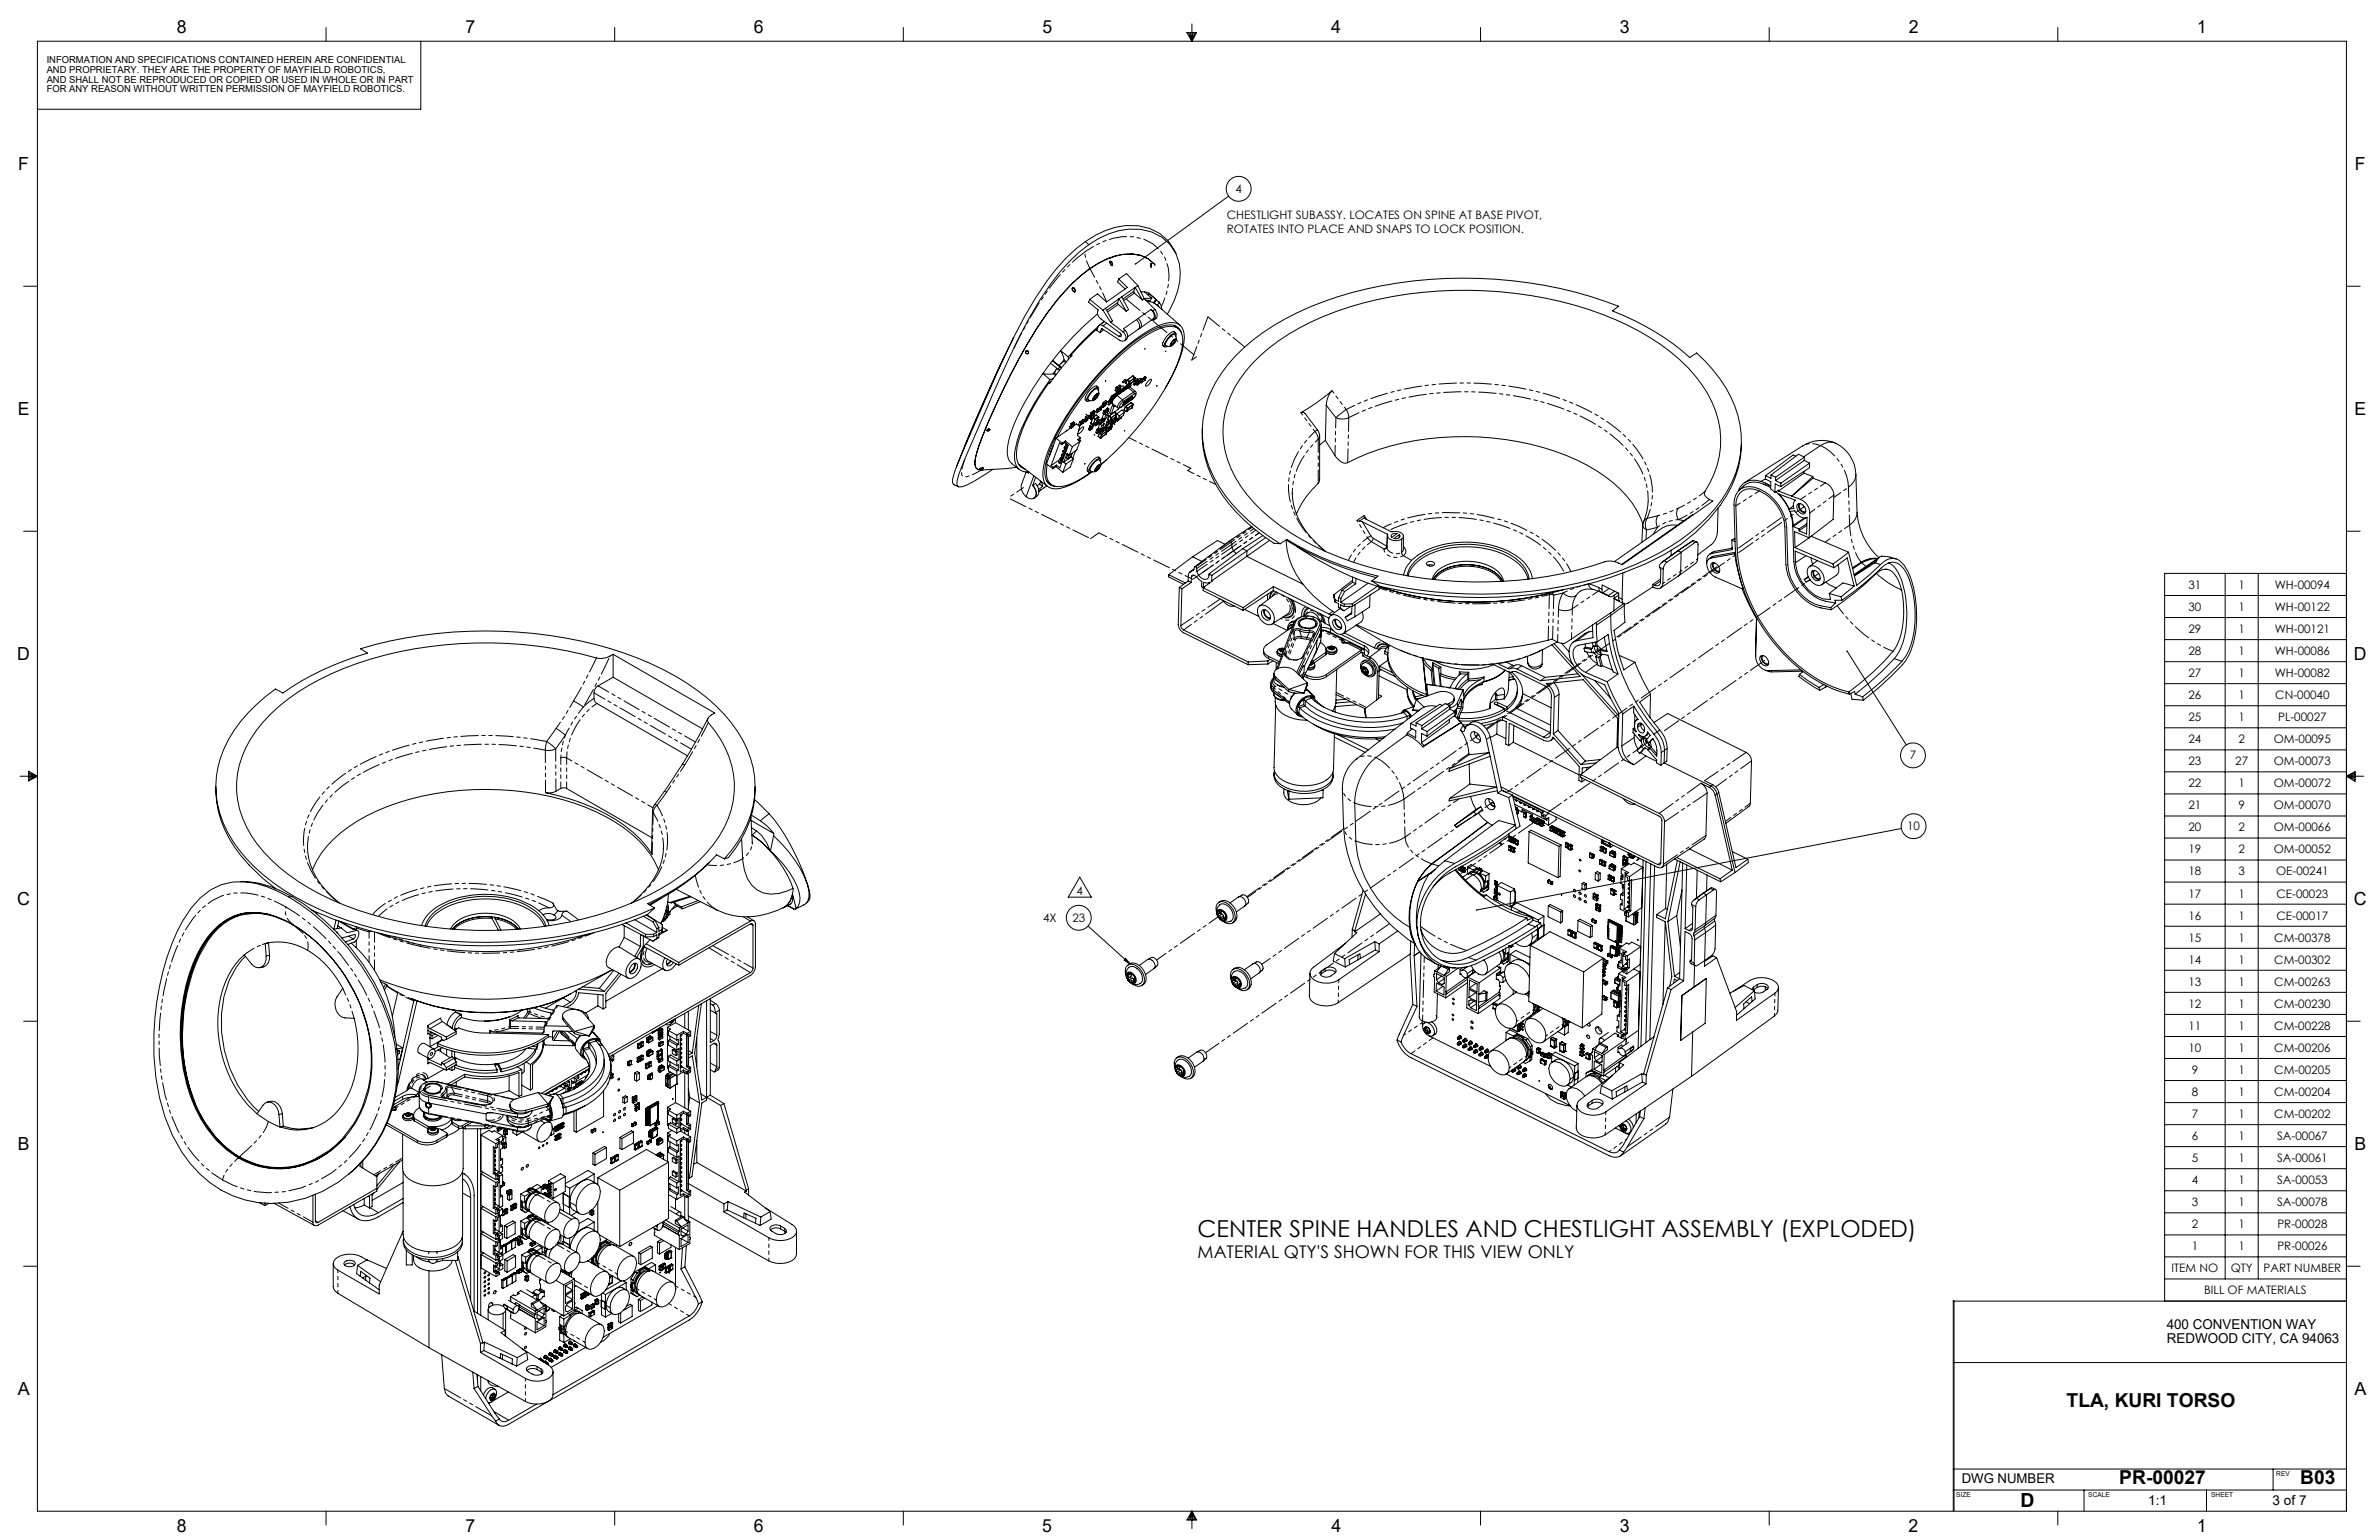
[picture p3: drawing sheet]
<svg xmlns="http://www.w3.org/2000/svg" width="864mm" height="559mm" viewBox="0 0 864 559" stroke-linecap="round" stroke-linejoin="round" font-family="sans-serif">
<defs><g id="words">
<text font-size="8.5" x="434.8" y="448.8">CENTER SPINE HANDLES AND CHESTLIGHT ASSEMBLY (EXPLODED)</text>
<text font-size="7.1" x="733.4" y="546.9">D</text>
<g font-size="7">
<text x="750.2" y="510.5">TLA, KURI TORSO</text>
<text x="769.3" y="538.6">PR-00027</text>
<text x="835" y="538.6">B03</text>
</g>
<g font-size="6.5">
<text x="64.2" y="11.9">8</text>
<text x="169" y="12">7</text>
<text x="273.6" y="11.9">6</text>
<text x="378.5" y="11.9">5</text>
<text x="483.3" y="12">4</text>
<text x="588.1" y="11.9">3</text>
<text x="692.9" y="12">2</text>
<text x="797.6" y="12">1</text>
<text x="6.7" y="61.8">F</text>
<text x="854.8" y="61.8">F</text>
<text x="6.5" y="150.7">E</text>
<text x="854.6" y="150.7">E</text>
<text x="6.3" y="239.5">D</text>
<text x="854.5" y="239.5">D</text>
<text x="6.3" y="328.3">C</text>
<text x="854.5" y="328.3">C</text>
<text x="6.4" y="417.3">B</text>
<text x="854.7" y="417.2">B</text>
<text x="6.5" y="506.1">A</text>
<text x="854.7" y="506">A</text>
<text x="64.1" y="555.9">8</text>
<text x="169" y="555.8">7</text>
<text x="273.6" y="555.8">6</text>
<text x="378.4" y="555.8">5</text>
<text x="483.3" y="555.9">4</text>
<text x="588" y="555.9">3</text>
<text x="692.8" y="555.9">2</text>
<text x="797.6" y="555.9">1</text>
</g>
<text font-size="6.3" x="434.8" y="456.6">MATERIAL QTY'S SHOWN FOR THIS VIEW ONLY</text>
<g font-size="4.9">
<text x="786.5" y="482.1">400 CONVENTION WAY</text>
<text x="786.6" y="487.4">REDWOOD CITY, CA 94063</text>
<text x="712.1" y="538.2">DWG NUMBER</text>
<text x="779.8" y="546.3">1:1</text>
<text x="825" y="546.3">3 of 7</text>
</g>
<g font-size="4.2">
<text x="448.5" y="70">4</text>
<text x="445.4" y="79.4">CHESTLIGHT SUBASSY. LOCATES ON SPINE AT BASE PIVOT,</text>
<text x="445.4" y="84.6">ROTATES INTO PLACE AND SNAPS TO LOCK POSITION.</text>
<text x="794.4" y="213.7">31</text>
<text x="812.6" y="213.7">1</text>
<text x="825.7" y="213.7">WH-00094</text>
<text x="794.4" y="221.7">30</text>
<text x="812.6" y="221.7">1</text>
<text x="825.7" y="221.7">WH-00122</text>
<text x="794.4" y="229.7">29</text>
<text x="812.6" y="229.7">1</text>
<text x="825.7" y="229.7">WH-00121</text>
<text x="794.4" y="237.7">28</text>
<text x="812.6" y="237.7">1</text>
<text x="825.7" y="237.7">WH-00086</text>
<text x="794.4" y="245.7">27</text>
<text x="812.6" y="245.7">1</text>
<text x="825.7" y="245.7">WH-00082</text>
<text x="794.4" y="253.7">26</text>
<text x="812.6" y="253.7">1</text>
<text x="825.9" y="253.7">CN-00040</text>
<text x="794.4" y="261.7">25</text>
<text x="812.6" y="261.7">1</text>
<text x="827" y="261.7">PL-00027</text>
<text x="794.4" y="269.7">24</text>
<text x="812.6" y="269.7">2</text>
<text x="825.4" y="269.7">OM-00095</text>
<text x="693.3" y="275.6">7</text>
<text x="794.4" y="277.7">23</text>
<text x="811.4" y="277.7">27</text>
<text x="825.4" y="277.7">OM-00073</text>
<text x="794.4" y="285.7">22</text>
<text x="812.6" y="285.7">1</text>
<text x="825.4" y="285.7">OM-00072</text>
<text x="794.4" y="293.7">21</text>
<text x="812.6" y="293.7">9</text>
<text x="825.4" y="293.7">OM-00070</text>
<text x="692.3" y="301.3">10</text>
<text x="794.4" y="301.7">20</text>
<text x="812.6" y="301.7">2</text>
<text x="825.4" y="301.7">OM-00066</text>
<text x="794.4" y="309.7">19</text>
<text x="812.6" y="309.7">2</text>
<text x="825.4" y="309.7">OM-00052</text>
<text x="794.4" y="317.7">18</text>
<text x="812.6" y="317.7">3</text>
<text x="826.2" y="317.7">OE-00241</text>
<text x="390.8" y="324.6">4</text>
<text x="794.4" y="325.7">17</text>
<text x="812.6" y="325.7">1</text>
<text x="826.4" y="325.7">CE-00023</text>
<text x="378.7" y="334.7">4X</text>
<text x="389.3" y="334.5">23</text>
<text x="794.4" y="333.7">16</text>
<text x="812.6" y="333.7">1</text>
<text x="826.4" y="333.7">CE-00017</text>
<text x="794.4" y="341.7">15</text>
<text x="812.6" y="341.7">1</text>
<text x="825.6" y="341.7">CM-00378</text>
<text x="794.4" y="349.7">14</text>
<text x="812.6" y="349.7">1</text>
<text x="825.6" y="349.7">CM-00302</text>
<text x="794.4" y="357.7">13</text>
<text x="812.6" y="357.7">1</text>
<text x="825.6" y="357.7">CM-00263</text>
<text x="794.5" y="365.7">12</text>
<text x="812.6" y="365.7">1</text>
<text x="825.6" y="365.7">CM-00230</text>
<text x="794.5" y="373.7">11</text>
<text x="812.6" y="373.7">1</text>
<text x="825.6" y="373.7">CM-00228</text>
<text x="794.5" y="381.7">10</text>
<text x="812.6" y="381.7">1</text>
<text x="825.6" y="381.7">CM-00206</text>
<text x="795.6" y="389.7">9</text>
<text x="812.6" y="389.7">1</text>
<text x="825.6" y="389.7">CM-00205</text>
<text x="795.6" y="397.7">8</text>
<text x="812.6" y="397.7">1</text>
<text x="825.6" y="397.7">CM-00204</text>
<text x="795.6" y="405.7">7</text>
<text x="812.6" y="405.7">1</text>
<text x="825.6" y="405.7">CM-00202</text>
<text x="795.6" y="413.7">6</text>
<text x="812.6" y="413.7">1</text>
<text x="826.6" y="413.7">SA-00067</text>
<text x="795.6" y="421.7">5</text>
<text x="812.6" y="421.7">1</text>
<text x="826.6" y="421.7">SA-00061</text>
<text x="795.6" y="429.7">4</text>
<text x="812.6" y="429.7">1</text>
<text x="826.6" y="429.7">SA-00053</text>
<text x="795.6" y="437.7">3</text>
<text x="812.6" y="437.7">1</text>
<text x="826.6" y="437.7">SA-00078</text>
<text x="795.6" y="445.7">2</text>
<text x="812.6" y="445.7">1</text>
<text x="826.7" y="445.7">PR-00028</text>
<text x="795.6" y="453.7">1</text>
<text x="812.6" y="453.7">1</text>
<text x="826.7" y="453.7">PR-00026</text>
<text x="788.3" y="461.7">ITEM NO</text>
<text x="809.8" y="461.7">QTY</text>
<text x="821.7" y="461.7">PART NUMBER</text>
<text x="800.2" y="469.7">BILL OF MATERIALS</text>
</g>
<g font-size="3.5">
<text x="16.9" y="22.9">INFORMATION AND SPECIFICATIONS CONTAINED HEREIN ARE CONFIDENTIAL</text>
<text x="16.9" y="26.4">AND PROPRIETARY. THEY ARE THE PROPERTY OF MAYFIELD ROBOTICS,</text>
<text x="16.9" y="30">AND SHALL NOT BE REPRODUCED OR COPIED OR USED IN WHOLE OR IN PART</text>
<text x="16.9" y="33.5">FOR ANY REASON WITHOUT WRITTEN PERMISSION OF MAYFIELD ROBOTICS.</text>
</g>
<g font-size="2.4">
<text x="826.3" y="535.7">REV</text>
<text x="710.2" y="543.3">SIZE</text>
<text x="758.1" y="543.3">SCALE</text>
<text x="802.7" y="543.4">SHEET</text>
</g>
</g></defs>
<g fill="none" stroke="#000" stroke-width=".36">
<path d="M13.6 15h838.2v533.4h-838.2zM118.4 10v5M152.8 15v24.7h-139.2M223.1 10v5M327.9 10v5M430.8 11.8h3.6l-1.7 3.2zM431.5 11.8l1.2 3.2M432.1 11.8l.6 3.2M432.7 8.7v6.3M433.1 11.8l-.4 3.2M433.8 11.8l-1.1 3.2M537.5 10v5"/>
<path d="M642.2 10v5M747 10v5M446 71.2l-33.8 24.6M395.6 97.5a77.1 77.1 0 0 0-19.3 21.7 236.6 236.6 0 0 0-21.7 44.9l-.7 4.1 .3 1.4 .8 .8 .5 .1M395.6 97.5a77.1 77.1 0 0 0-19.3 21.7 236.6 236.6 0 0 0-21.7 44.9l-.7 4.1 .3 1.4a2.71 2.71 0 0 0 2.2 .9M403 94.8a1.04 1.04 0 0 1 .8 1.4v.2a1.16 1.16 0 0 1-.8-1.5zM403 94.8a1.04 1.04 0 0 1 .8 1.4l-.1 .2a1.36 1.36 0 0 1-.7-1.5zM403.3 93.4l-.7 .2M403.3 94.9h.1M404 93.3l-.8 .3M417.7 95.6l.3 .4-.1 .9zM417.8 95.6h.1"/>
<path d="M419.3 96.2a10.6 10.6 0 0 0-8.3-4.1 24.6 24.6 0 0 0-15.4 5.4M426.9 92l-.3-.6a15.8 15.8 0 0 0-13.4-9.5 30.3 30.3 0 0 0-22.9 8.6 83.8 83.8 0 0 0-18.3 24.2 710.8 710.8 0 0 0-20.9 45.5l-2.8 6.6a21.6 21.6 0 0 0-2.5 8.5l.5 .6M8.6 103.9h5M389.3 104.5l.1-.1a1.07 1.07 0 0 1 .8 1.5 1.07 1.07 0 0 1-.9-1.4zM389.8 104.6h.1M395.6 108.6l-.4 1 3.4 2.9a2.48 2.48 0 0 0 1 3.2l6.9 5.1a.66 .66 0 0 1 .6 .9 .66 .66 0 0 1-1 .3l-5.7-3.8a1.06 1.06 0 0 0-1.7 .2l-.6 1.5M395.6 108.6l4.8 3.9M397.9 119.7l.2 .2M398.1 119.9l1.2 .8M398.4 119.1l-7.2 7.1-2.5 2.7v.5M398.4 113.9a100.9 100.9 0 0 0-13.4 13.3M398.6 118.5l-6.6 6.3-4.2 4.7"/>
<path d="M400.4 112.5l2.8 4.4M400.6 119.6l-1.3 1.1M400.8 116.6l-.8 .7M400.9 116.7l-1.9 1.4M401.3 111.9l2.5 4.6-.6 .4M403.2 116.9l4.5 3.5M406.1 101.2l2.8-1.9 4.2 4.3M406.1 101.2l3.2 3.1-7.6 5.3-3.3-3-2.8 2M406.1 101.2l-.4 1.1 2.7 2.5M406.2 108.4l2.6 4.6-3-2.7-.1-.4zM407.2 107.7l2.5 4.7-.9 .6M407.2 107.7l-6.8 4.8"/>
<path d="M407.8 119.3l.6 .6M408.4 119.9h.1a2.15 2.15 0 0 1 .4 3.2M408.4 119.9l-.7 .5M412.1 104.3l-.5 1.4 .1 .5 3 2.6M412.1 104.3l-4.9 3.4M412.1 104.3l2.6 4.5M413.1 103.6l-1 .7M413.1 103.6l2.3 4.8M414.2 105.9h1.2l2.7 2.3M415.4 108.4l-.7 .4M415.4 108.4l3.8 3.9M416 109h1.1l-.3 .4"/>
<path d="M416.3 108.9l.6 .5 1.2 .2 1.4 .7 8.8 7.7M416.9 106.4l3 2.4M416.9 106.4h.1M416.9 106.4l2.7 2.3M416.9 106.4l-.1 .7M418.1 108.2l-2.7 .2M418.1 108.2l-.8 1.3M418.5 112.8l-.7-.5a2.44 2.44 0 0 1 .7 3.4l-9.2 6.5M418.5 112.8a2.03 2.03 0 0 1 .1 3.4h-.6M419.2 112.3a2.33 2.33 0 0 1-.3 3.8M419.2 112.3l-.7 .5M419.6 108.7l-.9 1.2"/>
<path d="M419.6 108.7l.3 .1M419.8 108.9l1.1 1M419.9 108.8l-.9 1.2M420.4 111.1l.3 .3M420.8 109.4l-.1 .2M420.9 109.9l.5 .7 .4 1.7M420.9 109.9l-.9 .9M423.7 114a26.6 26.6 0 0 0 4.4-18.4 16.4 16.4 0 0 0-18.5-12.5 34.8 34.8 0 0 0-21.4 11.8 123.6 123.6 0 0 0-21.6 34.4l-8.3 18.6a255.5 255.5 0 0 0-10.9 26.7v1.4l.6 .7 1.3-.1a49.3 49.3 0 0 0 11.1-6.3M426.2 118l1.6 1.3M851.8 103.9h5M364.2 130.2l-8.8 19.3-8.2 20M364.6 129.2l-14.4 32.6"/>
<path d="M367.9 122.6l-3.3 6.8M373.1 127.5h.1M378.6 135.5a70.7 70.7 0 0 0-12.7 26 6.6 6.6 0 0 0 1.4 6.7M378.6 135.5l2.6 2.3M381.2 137.8a81.1 81.1 0 0 0-11.9 22.1 12.7 12.7 0 0 0-.3 9.3 4.4 4.4 0 0 0 4.5 2.1l-.2 .4-.4-.4M381.5 138.5l-.6 .2a67.1 67.1 0 0 0-11.7 23.9 7.8 7.8 0 0 0 1.4 6.9l1.7 .8M382.1 130.8h.1M382.1 130.8l-.8 1 2.8 2.1M382.1 130.8l2.6 2.4M382.1 130.8l2.4 1.8M382.4 137.4l-1.2 .4M382.8 135.4l-1.6 .4-2.6-.3"/>
<path d="M382.8 135.4l.6 .6M383.7 133.6l-.9 1.8M384.1 133.9l.6 .4M384.5 132.6l.9 .8M384.7 133.2l-.6 .7M384.7 133.2l.6 .3M385 127.2l2.8 2.3M385 127.2l.9 1.9 .4 2M386.3 131.1l-1.8 1.5M386.3 131.1l.6 .5M387.8 129.5v1M388.9 128.7l.2 .2-8 10.2-.3-.2"/>
<path d="M401.3 138.3h.1M406.2 139.9l.4 .4M406.2 139.9l.3-.2 .5 .4M406.2 139.9l-.8 .5M407.6 138.6v.3l.2-.1M407.6 138.7h.1M407.7 120.4a1.96 1.96 0 0 1 .2 3.3l-1.4-.2-6.5-4.3-.7 1.5M408.3 137.8h.1a.62 .62 0 0 1 0 .8 .62 .62 0 0 1-.8 .1M408.5 138v-.3l-.3 .1-.6 .8M408.9 123l-.7 .6M409.2 137.9h.1M409.2 137.9l-.5 1.2 .9 .5"/>
<path d="M409.3 137.8l.8 .7-.5 1.1M409.3 137.8l-.1 .1M409.4 139.6l-5.8 4.1-.7 1.3M410.4 139.8l.1 .1M410.5 139l.1 .1M410.5 139.9l-.2 .2M410.5 139.9l-.2 .5M411.1 136.5l.9 .6-.4 1.1M411.1 136.5l.8 .6-.4 1.2M411.1 136.5l-1.8 1.3M411.5 138.3h.1M411.5 138.3l-1.9 1.3"/>
<path d="M411.5 139.1l-.1 .4 .4 .3M411.5 139.1l.4 .4M411.6 138.2v.1M411.6 138.3h-.1M411.8 138.3l.5 .4M411.8 138.3l-.3 .8M411.9 139.5l-.1 .3M411.9 138l.5 .4M411.9 138l-.1 .3M412.3 138.7l-.4 .8M412.4 138.4l-.1 .3M412.4 139.4l.4 .4"/>
<path d="M412.7 139.2l.3 .2M412.9 138.9l-1 .6M412.9 138.9l-1.1 .9M413 139.4l-.2 .4M413 138.4l.2 .2M413.1 138l-.8 .7M413.1 138l-.2 .9M413.1 138.1l.2 .2M413.2 138.6l-.2 .8M413.3 137.7l-.9 .7M413.3 137.7l-.5-.3-.9 .6M413.3 137.7l-.2 .3"/>
<path d="M413.3 138.3l-.1 .3M413.8 138.8l-.8 .6M413.8 138.8l-1 1M413.9 138.6l.4 .3M414.2 138l-1 .6M414.2 138l-.4 .8M414.2 137.6l.1 .1M414.3 137.7l.3 .3M414.3 137.7l-.1 .3M414.3 137.7l-1 .6M414.3 137.7l-.5-.4-.6 .4M414.4 138.8l-.1 .1"/>
<path d="M414.6 138l-.3 .9M414.7 137.9l-.1 .1M414.7 137.9h.1M414.7 137.9l-.3 .9M415.4 136.8h.1M415.4 136.8l.6 .3M415.4 136.8v.1M415.5 138l-1.1 .8M415.6 136.7l.3 .4M415.6 136.7l-.1 .1M415.6 136.7l-1.3 1M415.6 126.5l-.1 .1z"/>
<path d="M415.8 137.1h.1M415.8 137.1l-1.1 .8M415.9 137.1l-.4 .9M415.9 137.1l-1.2 .8M415.9 137.1h-.1M415.9 137.1l-1.3 .9M416 137.1l-.5 .9M416 137.1h-.1M416.9 138.2l1-.6a2.81 2.81 0 0 1-2 2.5v-.5zM420 139.9l-.1 .2zM423.1 127.5h.1M425 125l-.1 .3"/>
<path d="M425 124.8l.2 .2M425.5 125.2l-.6 .1M425.5 125.2l-.3-.3-.3 .4M425.8 123.5l1.1-.6a3 3 0 0 1-2.1 2.7l.3-1.1zM426 123.5l.4 .4M426.2 123.3l-.7 .7-.6 1.3M426.5 124.2l-1 1M426.5 124.2l-.7 .3-.3 .7M426.8 122l.2-.9-.2-.3a6.1 6.1 0 0 0-4.1 5l1.1-.2M426.8 120.9l-.5-.5a5.6 5.6 0 0 0-4.3 4.6l.7 .9M426.8 123.3h-.6M426.8 123.3l-.3 .9"/>
<path d="M426.8 123.3l-.4 .3 .1 .6M427 123.3l-.1-1.1-.5-.8a4.4 4.4 0 0 0-3.2 4l.7 .3 1.2-.1M429 121.1a4.3 4.3 0 0 0-5.8-3.1 40.7 40.7 0 0 0-17 10.6 103.9 103.9 0 0 0-25.2 34.9 15.3 15.3 0 0 0-1.2 10.8 4 4 0 0 0 3.7 2.3M454.8 131.7a85.3 85.3 0 0 1 40.3-21.8 147.2 147.2 0 0 1 91.4 6.1 76.1 76.1 0 0 1 29 20.5 34.1 34.1 0 0 1 6.7 35.6l-3.5 6.9a3.9 3.9 0 0 0 3.1 2.8l-32.9 23.1a8 8 0 0 0-6.3-1.1 145.6 145.6 0 0 1-101.2-3.6 75.7 75.7 0 0 1-28.7-20.7 33.9 33.9 0 0 1-6-35.6 42.8 42.8 0 0 1 8.1-12.2zM358.3 156.3h.1M358.4 155.9l.8-.2v.4a.46 .46 0 0 1-.5 .3 .46 .46 0 0 1-.4-.4zM383.4 159l2.2 1.8M383.4 159l-3.5 9.3 2.2 1.8M383.8 158.7a103.3 103.3 0 0 1 32.1-36.9 15.2 15.2 0 0 1 10.3-3.2 4.2 4.2 0 0 1 3.2 4.7 40.2 40.2 0 0 1-7 18.6 111.4 111.4 0 0 1-22.8 26.7M387.2 156.2h.1M387.4 156.2l-.3 .2M388.3 155.1l.4 .3"/>
<path d="M388.3 154.9v.2M388.4 154.9h-.1M388.6 155.3l-5.2 3.7M388.8 155.3l-.1 .1M388.8 153.6l.5 .4M388.8 153.6v.1M389.2 154v.1M389.2 154l-.5 1.4M389.2 154l-.3-.3-.6 1.4M389.2 154.1l-.4 1.2M389.3 154l-.1 .1M389.6 154.7l-.8 .6"/>
<path d="M389.6 154.7l-.9 .7M389.7 154.6l1-.8 1.2 1-.8 3.1 1.1 .9M390.1 153.5l-.9 .6M390.1 153.5l-.5 1.2M390.1 153.4v.1M390.1 153.4l-.8 .6M390.1 153.4l-.4-.4-.9 .6M391.5 156.5l.8-1.1 1-.5a2.68 2.68 0 0 1-2 2.4M391.9 153.1l-.4 1 .5 .4M391.9 153.1l.4 .4M392.2 159.9h.1M392.2 158.8l-1 .7 .8 .7"/>
<path d="M392.2 158.8l-.4 1.2M392.2 152.9l-.3 .2M392.2 152.9l.4 .4M392.3 154.2l-.3 .3M392.3 153.5l-.3 1M392.6 153.3l-.3 .2M392.6 153.3l-.3 .9M393 152.4l.4 .4M393 152.4l.3-.2 .4 .3M393 152.4l-.8 .5M393 153.7l-.7 .5M393.4 152.8l-.4 .9"/>
<path d="M393.4 152.8l-.8 .5M393.7 152.5l-.7 1.2M393.7 152.5l-.3 .3M393.9 153l-.3-.2 .3 .3M393.9 152.9l.1 .1M394 153l-.1 .1M394.1 151.3l.4 .3M394.1 151.3h.1M394.1 151.3l.3 .3M394.1 151.3l-.4 1.2M394.4 150.3l-.1 .2zM394.4 151.7v.1"/>
<path d="M394.4 151.6v.1M394.4 151.6l-.5 1.4M394.4 151.8l-.4 1.2M394.5 151.6l-.1 .2M394.8 152.4l-.8 .6M394.8 152.4l-.9 .7M395.3 155.6l-.2 .3 .5 .3M395.3 155.6l.4 .3M395.3 151.2l-.9 .6M395.3 150.8h.1M395.3 150.8l-.1 .2M395.3 151.2l-.5 1.2"/>
<path d="M395.3 150.7l.4 .2M395.3 151.1l.2 .1M395.3 151v.2M395.3 151l-.8 .6M395.3 151l-.4-.3-.8 .6M395.3 150.7v.1M395.4 150.8l.2 .1M395.4 150.8l-.1 .2M395.4 151.6l.2 .3M395.5 151.2l-.1 .4M395.5 154.8l.5 .3M395.5 154.8l-.2 .8"/>
<path d="M395.7 151.9h.1M395.7 154.4l.4 .4M395.7 154.4l-.2 .4M395.7 151.9l.2 .1M395.7 150.9h.4M395.7 155.9l-.1 .3M396 153.6h.1M396 153.7l.7 .6M396 155.1l-.3 .8M396 153.5h.1M396 153.5v.1M396.1 150.9h-.5"/>
<path d="M396.1 150.9l-.6 .3M396.1 154.8l-.1 .3M396.2 150h.1M396.3 154l-.6 .4M396.4 150l-.1 .1M396.6 155.3l-1 .9M396.6 155.3l-.9 .6M396.7 151.6l-.9 .4M396.7 151.6l-.7 1.9M396.7 154.3h.1M396.7 151.6h.1M396.8 151.4h.1"/>
<path d="M396.8 151.4l1.1-.8 .7 .8M396.8 149.3l-.8 .5-.4 1M396.8 149.3l.3 .1M396.9 144.7l-.1 .3M396.9 144.5l.2 .2M396.9 154.5l-.9 .6M396.9 154.5l-.3 .8M397 149.1l-.2 .2M397 154.1v.1M397 149l.2 .5M397 154.2l-.9 .6M397 154.2l-.1 .3"/>
<path d="M397.1 149.4v.1M397.1 149.4h.1M397.1 149h-.1M397.1 149v.1M397.1 149.5h.1M397.1 149.1l.2 .4M397.1 149.5l.2 .3M397.1 149.1v.1M397.2 149.5h-.1M397.3 143.7l.9-.8 .6-.2a3 3 0 0 1-2.1 2.6v-.6zM397.3 157.7l-.1 .1zM397.4 149.7l-.7 1.9"/>
<path d="M397.4 144.9l-.6 .1M397.4 144.9l-.4-.2-.2 .3M397.4 153.8l.5 .4M397.4 153.8l-.1 .4 .5 .3M397.4 153.8h.1M397.9 153.5h.1M397.9 153.5l-1.1 .8M397.9 143.3l.4 .3M397.9 154.2l-.1 .3M397.9 153.4l-1.1 .7-.8-.6M397.9 153.4v.1M398 153.2l.2 .2"/>
<path d="M398.1 152.9l.2 .2M398.1 143.1l-.7 .7-.6 1.2M398.1 155.9l-.3 .9 .4 .4M398.1 155.9l.5 .3M398.1 148.6l-.3 .8 .5 .4M398.1 148.6l.5 .3M398.1 148.6h.1M398.2 153.4l-.3 .8M398.2 148.6l.4 .2M398.3 153.1l-.1 .3M398.3 152.4l.5-.3 .4 .3M398.3 143.7l.1 .2"/>
<path d="M398.4 143.9l-1 1M398.4 143.9l-.7 .3-.3 .7M398.4 149.7l-.1 .1M398.5 155.7l-.4 .2M398.5 155.7l.4 .3-.4 1M398.5 157l-.3 .2M398.6 156.2l-.4 1M398.6 148.9l-.3 .9M398.6 151.4l-1.1 .8-.7-.6M398.6 151.4h.1M398.6 151.4l-.7 2M398.7 148.8h-.1"/>
<path d="M398.7 148.8h.1M398.7 141.7l.2-.9-.3-.3a6.1 6.1 0 0 0-4.1 5.1l1.2-.2M398.7 140.6l-.6-.5a5.6 5.6 0 0 0-4.2 4.6l.7 .9M398.7 143l-.6 .1M398.7 143l-.3 .9M398.7 143l-.4 .4v.3M398.7 148.8l-.1 .1M398.7 148.8l-.3 .9M398.8 153.6l-.9 .6M398.8 153.6l-1 .9M398.9 143l-.1-1.1-.5-.8a4.5 4.5 0 0 0-3.3 4l.8 .3 1.3-.1M398.9 155.4l-.4 .3"/>
<path d="M399.1 152.8l-.9 .6M399.1 152.8l-.3 .8M399.2 157.1l-.6 1.2 1 .6M399.2 157.1h.1M399.2 152.4l-.9 .7M399.2 152.4l-.1 .4M399.2 157.1l.8 .6-.4 1.2M399.2 153.8l.8 .6M399.2 153.8l-.5 1.4 .8 .6M399.3 155.8l-.7 .4M399.3 156.5l-.8 .5M399.4 147.7l.6 .2"/>
<path d="M399.4 147.7h.1M399.5 148.9l-1.1 .8M399.5 147.6l-1.3 1M399.5 147.6l-.1 .1M399.5 147.6l.4 .3M399.5 152.3l.5 .4M399.5 152.3l-.3 1 .4 .4M399.5 153.6l-.3 .2M399.6 155.8l-.3 .7M399.6 158.9h.1M399.8 148l-.3 .9M399.8 152.1l-.3 .2"/>
<path d="M399.8 152.1l.5 .4M399.8 148l-1.1 .8M399.9 156.6l-.7 .5M399.9 147.9l-.1 .1M399.9 155.5l-.6 1M399.9 147.9l-1.3 .9M399.9 153.5l-.3 .2M400 147.9l-.5 1M400 147.9l-.2 .1M400 152.7l-.4 1M400 154.4l-.5 1.4M400 155.5h.1"/>
<path d="M400 155.5l-.3 .9 .4 .4M400 155.5l.4 .4M400.1 147.1l.4 .4M400.1 155.5l.3 .4M400.1 147.1l-.2 .4 .5 .3M400.2 153.2l.6 .6M400.3 156.7l-.2 .1M400.3 152.5l-.3 .2M400.3 152.5l-.4 1M400.4 146.3l.4 .4M400.4 146.3l-.3 .8M400.4 151.7l-.6 .4"/>
<path d="M400.4 155.9l-.3 .9M400.5 147.5l-.1 .3M400.5 146l-.1 .3M400.5 146l.4 .4M400.5 155.8l-.1 .1M400.5 155.8h.1M400.6 155.8l-.2 .1M400.6 155.8l-.3 .9M400.6 150.2l-.5 1.4 .8 .6M400.7 149h.1M400.7 149l-.3 .9 .4 .4M400.7 149l.4 .4"/>
<path d="M400.7 152.9l-.8 .6M400.8 149l.3 .3M400.8 153.8l-.8 .6M400.8 146.7l-.3 .8M400.8 152.1l-.5 .4M400.8 153.8l-.5 1.5-.8 .5M400.9 150.2l.5 .5M400.9 146.4l-.1 .3M400.9 150.2l-.1 .1M401 152l-.3 .9M401.1 149.4l-.3 .9M401.2 149.3h-.1"/>
<path d="M401.2 149.3h.1M401.2 149.3l-.1 .1M401.2 149.3l-.3 .9M401.3 154.7l.5 .2M401.3 154.7l-.1 .1M401.3 156l.5 .4-.4 1.2M401.3 151.8l-.6 1.1M401.4 154.6l.3 .3M401.4 154.6l-1.3 .9M401.4 154.6l-.1 .1M401.4 155.9l-1.1 .8M401.4 157.6h.1"/>
<path d="M401.4 157.6l-1.8 1.3M401.4 146.9l-1 .9M401.4 146.9l-.9 .6M401.4 150.7l-.5 1.5M401.5 155.9l.5 .4-.6 1.3M401.5 155.8l-.1 .1M401.7 155h.1M401.7 155l-.3 .9M401.7 155l-1.2 .8M401.7 154.9v.1M401.7 154.9l-1.3 1M401.7 146.1l-.9 .6"/>
<path d="M401.7 146.1l-.3 .8M401.7 149.6l.6 .5M401.8 145.7l-.1 .4M401.8 145.7l-.9 .7M401.8 145.7l-.4-.3-.9 .6M401.8 153.1l.5 .3M401.8 153.1l-.3 .9 .4 .4M401.8 154.9l-.1 .1M401.8 154.9l-.3 .9M401.9 156.5l.2 .1M402 148.2l.5 .2M402 148.2h-.1"/>
<path d="M402 155.3l.4 .3M402 155.3l-.3 .8M402.1 149.4l-1.2 .8M402.1 148.1l-.1 .1M402.1 148.1l.3 .3M402.1 148.1l-1.3 .9M402.2 152.8l-.4 .3M402.2 152.8l.4 .4M402.2 154.2l-.3 .2M402.3 145.9h.1M402.3 150.1l-.9 .6M402.3 150.1l-.6 1.5-.8 .6"/>
<path d="M402.3 153.4l-.4 1M402.3 155l-.3 .3M402.3 155l.5 .4M402.3 148.5h.1M402.3 148.5l-1.1 .8M402.4 156.4l-.3 .2M402.4 148.5l-.3 .9M402.4 145.5l.1 .1M402.4 148.5l-1.2 .8M402.4 148.4l-.1 .1M402.4 155.6l-.3 1M402.4 148.4l-1.3 .9"/>
<path d="M402.5 148.4l-.4 1M402.5 148.4l-.1 .1M402.5 145.6l-.2 .3M402.6 152.5l-.4 .3M402.6 145.8l-.3 .8 .1 .3M402.6 153.2l-.3 .2M402.6 153.2l-.4 1M402.7 150.9l-.6 1.3 .9 .5M402.7 150.9l.8 .6-.5 1.2M402.8 155.4l-.4 .2M402.8 155.4l-.4 1M402.8 145.7l-.1 .1"/>
<path d="M402.8 145.7l-.5 .2M402.9 145v.1M402.9 145.1v.2M402.9 145.3l-.1 .4M402.9 145.3l-.4 .3M403 153.6l-.8 .6M403.1 154.5l-.8 .5M403.1 154.5l.4 .4M403.1 154.5l.3-.2 .4 .4M403.2 153.5l-.2 .3 .5 .4M403.2 155.8l-.8 .6M403.3 152.6h.1"/>
<path d="M403.4 152.6l-.4 1M403.4 152.6l-.8 .6M403.5 153l.3 .3M403.5 146.3l-1.1 .6 1.2-2.9 7-4.9-.4 1.2-.1-.2-.8 .2-4.1 2.9-1.1 1.1a2.07 2.07 0 0 0-.7 2h.2M403.5 152.9v.1M403.5 154.9l-.7 .5M403.5 154.9l-.3 .9M403.6 152.3l.1 .1M403.6 154.1l-.1 .1M403.7 152.4l-.3 .2M403.7 152.4l-.7 1.2M403.8 154.7l-.3 .2"/>
<path d="M403.8 154.7l-.6 1.1M403.8 153.3l-.3 .9M403.8 147l.6 .5M403.8 147l-1 2.8 .6 .5M403.9 153.2h-.1M403.9 153.2h.1M403.9 153.2l-.1 .1M403.9 153.2l-.3 .9M404.2 146.8l-.4 .2M404.4 147.5l-1 2.8M404.5 149.6l.8 .6-.4 1.2M404.5 149.6l-1.8 1.3"/>
<path d="M404.5 154.1h.1M404.6 149.5h.1M404.6 149.5l-.1 .1M404.6 152.1h.1M404.6 152.1v.1M404.7 149.5l.7 .6M404.7 153.4l-1.1 .7M404.8 152l-.2 .1M404.8 152l.4 .4M404.8 152l.3 .3M404.8 152l-1.3 1M404.8 147.2l-.4 .3"/>
<path d="M404.9 151.4h.1M404.9 151.4l-1.9 1.3M405 151.3l-.1 .1M405 151.3l.9 .8M405 152.4h.1M405 152.4l-1.1 .8M405.1 152.4l-.4 1M405.1 152.4l-1.2 .8M405.1 152.3l-1.3 .9M405.1 152.3l-.1 .1M405.1 140.7l-.3 .9 .4 .4M405.1 140.7l.5 .3"/>
<path d="M405.2 152.4l.4 .4M405.2 152.4l-.5 1M405.2 152.4h-.1M405.4 151.7l-.2 .6M405.4 150.1v.1M405.4 150.2l-.4 1.1M405.4 140.4l-.3 .3M405.4 140.4l.5 .4M405.4 150.2l.9 .7M405.5 143.5l-1 1-.9 1.6 2.4 2 .9-.3 4-2.8M405.5 143.5l-1.1 1a1.53 1.53 0 0 0-.5 1.9M405.6 141.8l-.4 .2"/>
<path d="M405.6 141l-.4 1M405.7 152.7l-.1 .1M405.8 152l-.2 .8M405.9 140.8l-.3 .2M405.9 140.8l-.3 1M405.9 152.1l-.2 .6M406.1 148.1l-.1 .3-2.6 1.9M406.3 141.3l-.7 .5M406.3 150.9l-.4 1.2M406.6 140.3l-.3 1M406.6 140.3l-.7 .5M406.8 151.9l-1.1 .8"/>
<path d="M407 140.1l-.4 .2M407 140.1l-.7 1.2M407 151.3l-.2 .6M407.2 151.2l-.4 .7M407.6 146.9h.1M407.6 140.2h.1M407.8 146.5h.1M407.8 146.5l-.2 .4M408 146.3h.1M408.2 146h.1M408.2 146l-.2 .3M408.2 149.6l-1.9 1.3"/>
<path d="M408.2 149.6l-.4 1.1-1.9 1.4M408.2 149.6l-.9-.8-1.9 1.3M408.3 156.2l-.1 .2zM408.3 145.8l-.1 .2M408.3 145.8l.1 .5M408.3 145.8h.1M408.3 146.2h.1M408.3 146.1l-.5 .4M408.4 146.3h.1M408.4 146.3v-.7l-.8 1.3M408.5 147.6h.1M408.5 147.6l-.4 1.2 .7 .6"/>
<path d="M408.6 147.5h.1M408.6 147.5l-.1 .1M408.7 147.5l.7 .6-.4 1.2M408.7 146.1h.1M408.8 149.4h.1M408.8 145.7h.1M408.8 145.7l-.1 .4M408.9 145.6h.1M409 145.3h.1M409 149.3h.1M409 149.3l-.1 .1M409 145.3l-.1 .3"/>
<path d="M409 145.6l.2-.1-.5 .6M409 145.6l-.2 .1M409.2 145.1h.1l-.4 .5M409.2 145.1l-.2 .2M409.2 145.5l-.2 .1M409.3 145l-.8 1.3 .8-.8M409.3 145.3v.2M409.3 145h.2M409.3 145.3h.1M409.3 145.1h-.1M409.3 145.5h.1M409.4 144.9l.1 .1"/>
<path d="M409.5 145l-.2 .3M409.5 145h.1M409.5 140.7l.7-.3 2 1.7M409.5 140.7l-4 2.8M409.6 145.4h.1M410 145.2l-.4 .2M410 145.2l-.6 .4 .5-1.1-.3 .9M410 145.2h.1M410.1 140.1l-.6-.2-.4 .3-4 2.8-1.2 1.1a1.65 1.65 0 0 0-.6 2.2M410.3 140.4l-.3-.2-.8 .2-4 2.8-1 1.1a1.44 1.44 0 0 0-.5 2.1M410.4 144.7l-.2 .3 .3-.1M410.4 140.5l-.4-.1-.5 .3"/>
<path d="M410.4 144.7v.1M410.4 144.5h.1M410.5 146.2l.9 .5-.4 1.2M410.5 144.5h.1M410.5 146.2h.1M410.5 146.2l-1.9 1.3M410.5 144.9l-.3 .1M410.5 144.9h.1M410.5 146.2l.7 .6-.4 1.2M410.5 144.3h.1M410.8 144.4l-.3 .1M410.8 144.4h.1"/>
<path d="M410.8 144l-.3 .3M410.8 144.4l-.4 .3M410.8 144h.1M410.8 148h.1M410.8 148l-1.8 1.3M411 144.3l-.5 .6M411 144.3l-.4 .1M411 144.2v.1M411 143.9l-.2 .1M411 144.3h.1M411 147.9l-.2 .1M411 147.9h.1"/>
<path d="M411 144.9l-.1 .1M411.1 143.8v.1M411.1 143.9l-.3 .1M411.1 143.9h-.3l-.3 .6M411.1 143.9h.1M412.2 142.1a2.25 2.25 0 0 1-1.3 2.9M423 140.9a42.9 42.9 0 0 0 6.9-18.3 4.7 4.7 0 0 0-5.4-5.5 27.7 27.7 0 0 0-12 5.8 108.9 108.9 0 0 0-31.4 39.2 21.6 21.6 0 0 0-2.3 12 4.5 4.5 0 0 0 6 3.1 30.4 30.4 0 0 0 11.6-6l-.8 .3-.3-.2a5.8 5.8 0 0 1 3.1-4.7l1-.3 .2 .3-.1 .9M436.5 155.6a40.2 40.2 0 0 0 12.1 30.1 74.6 74.6 0 0 0 13.8 11.4l2.3 .2M473.7 150.1l-.8-.6-.7 .3 5.5-3.5 5.9-4.5a6.9 6.9 0 0 0-2.2 5.2l-.3 12.8M473.8 150l4.8 6.5 .4 1.2v14a4.1 4.1 0 0 1-.5 3.7 30.9 30.9 0 0 0-7.9 11.3M481.1 159.8a25.1 25.1 0 0 0 5.5 7.6l1.9 .7a100.6 100.6 0 0 1 71.7-5.7 65.3 65.3 0 0 1 28.1 15.2 32 32 0 0 1 8.1 12.5M481.1 159.8l-2.1 1.6"/>
<path d="M346.3 175.9l1.6 .7M353.9 167v.8M355.6 170h.1M355.6 170l1.4-.1-1.4 .1M356.4 170.5h.1M367.3 168.2l2.8 2.2M369 169.5l-3.5 .5-9.3 .6M369.6 168.3l10.7 8.2M372.5 171.3l-1.7 4.5a4.4 4.4 0 0 0 1.7 4.4M374.9 176.2a3.1 3.1 0 0 1 .3 4.6l-1.3 .1-1.4-.7M374.9 176.2l1-.8a3.2 3.2 0 0 1-.5 5.3M375.3 172.7l-2.8 7.5"/>
<path d="M376 173.2l-1.1 3M377.4 175.6l-.9 .6M377.4 175.6l1.1 .9M377.8 174.7l.7 1.8M377.8 174.7l-.4 .9M377.8 174.6v.1M378.1 177.6l-1 .7M378.5 176.5l-1.5 1.1M379.9 174.4l1.6 1.3M380 176.3l-2.1 1.5M380.2 168.5a8.8 8.8 0 0 0 .9 6.9 4.9 4.9 0 0 0 4.7 1.1 28.3 28.3 0 0 0 10.3-5.2M381.6 168.9l.7 .7"/>
<path d="M382.3 161.8l-1.3 3.6M382.3 169.6l-.2 .5M383.3 169.3l2.5 2.1M383.3 169.3l-1.2 .8M383.5 168.8l-.2 .5M383.5 168.8l-1.2 .8M384.4 167.5l.4 .3M384.4 167.5l-.1 .4 .4 .3M384.8 167.8l-.1 .4M384.9 166.6l-3.3 2.3M384.9 166.2l.4 .3M384.9 166.2l-.1 .3 .4 .3"/>
<path d="M385.3 166.5l-.1 .3M385.4 161.4l-.8-.7-3 8.2M385.4 164.9l.4 .3M385.4 164.9l-.1 .3 .4 .3M385.5 166.6l.1 .1M385.5 167.6l-.8 .6M385.6 165.5l-.2 .3M385.6 160.8l-.2 .6M385.7 167.2l-.9 .6M385.8 165.2l-.1 .3M385.9 163.5l.4 .4M385.9 163.5l-.1 .4 .4 .3"/>
<path d="M385.9 166.5l-1.5 1M386 166.2l-.8 .6M386.1 164.1l-.2 .4M386.2 167.7l.7 .7M386.2 165.9l-.9 .6M386.3 163.9l-.1 .3M386.4 162.2l.4 .3M386.4 162.2l-.1 .4 .3 .2M386.4 165.1l-1.5 1.1M386.5 164.9l-.8 .6M386.5 160.5l-1.1 .9M386.5 160.5l1.3 1.1-3.1 8.2-1.2-1"/>
<path d="M386.6 162.8l-.2 .4M386.6 164.6l-.8 .6M386.8 160l2.5 2.1M386.8 160l-1.2 .8M386.8 160l-.3 .5M386.8 162.5l-.2 .3M386.9 160.9l.3 .3M386.9 160.9l-.1 .3 .3 .3M386.9 168.4l-1.1 3M386.9 160.9h.1M386.9 163.8l-1.5 1.1M387 163.6l-.8 .6"/>
<path d="M387.1 161.5l-.2 .4M387.1 163.2l-.8 .7M387.2 161.2l-.1 .3M387.2 161.2h.1M387.4 162.5l-1.5 1M387.5 161.3l-.4 .2M387.5 162.2l-.9 .6M387.6 165.1l-.5 1.1 .5 .3M387.6 161.4l-1.2 .8M387.6 165.1l.4 .4M387.6 161.9l-.8 .6M387.9 164.9l-.3 .2"/>
<path d="M388 165.5l-.4 1M388.2 165.1l-.8-.6-1.2 3.2M389 164.5l.1 .2M389.1 164.7l-1.1 .8M389.1 164.7l-.3 1-1.2 .8M389.3 162.1l-1.1 3M389.6 166.5l-.8-.7-2.6 1.9M389.6 166.5l-2.7 1.9M389.6 166.5l-1.1 3-2.7 1.9M390.5 163.5l-1.1 2.8M392 160.2l-2.7 1.9M392 160.2l-1.1 3-2.7 1.9"/>
<path d="M393.8 168.2l-.1 .2zM397.5 170.8h.1M397.6 170.5l-.1 .3M397.7 170.3l.2 .2M398.1 170.7l-.6 .1M398.1 170.7l-.3-.2-.2 .3M398.5 169.1l1-.6a2.9 2.9 0 0 1-2.1 2.6l.3-1.1zM398.6 169.1l.4 .3M399.1 169.4v.3M399.1 169.7l-1 1M399.1 169.7l-.7 .4-.3 .6M399.4 168.8v-.1a2.53 2.53 0 0 0-1.9 2.1"/>
<path d="M399.4 168.8l-.3 .9M399.4 168.8h-.5M399.4 168.8l-.4 .3 .1 .3M399.5 166.4l-.6-.5a5.7 5.7 0 0 0-4.3 4.6l.1 .4 .6 .5M399.6 168.8v-1.1l-.5-.8a4.4 4.4 0 0 0-3.3 4l.7 .3 1.3-.1M401.7 166.8l-2.1 1.8M469.1 178.7v.4M469.1 179.1a25.6 25.6 0 0 0 8.8 18l3.2 2.9M632.1 160.9a36.9 36.9 0 0 1-7.7 22.5 63.7 63.7 0 0 1-27.2 21.3 154.3 154.3 0 0 1-90.2 9.3l-5.9-1.2-3.1-2M639.3 174.7a6.1 6.1 0 0 0-8.1 3M639.3 174.7h.1M639.3 174.7l1.6 .6"/>
<path d="M640.9 175.3l1.9 1M640.9 175.3l1.9 1.2M640.9 173.7l-1.6 1M640.9 172.6v1.2l1.9 1v2.6l1.5 1.3M642.8 177a8.8 8.8 0 0 0-9.2-1.2l-2.4 2.2M642.9 172.3v1.3l-2-1M642.9 172.3l1.7 .9M644.5 174.4l2 .9M644.6 173.2l-.1 1.2M644.7 178.4a17.4 17.4 0 0 1 6.1 11.9l.4 13.5a16.2 16.2 0 0 0 15.2 15M645.6 178.2l8 3a5.5 5.5 0 0 1 3.4 4.9l-.3 9.1M645.6 178.2v-.3l-1.3 .8"/>
<path d="M646.4 176.6l-2-1-.1 3.1M646.5 175.3l-.1 1.3M651.9 165.6l-1-.5-10 7.5M654.8 165.8l6.1-4.1a5.3 5.3 0 0 1 6.9 0 13.1 13.1 0 0 1 5.9 10.5l.4 13.8a23.6 23.6 0 0 0 8 16.2l-9.1 6.3M654.9 171.7l-9.3 6.5M654.9 171.7l3.2 1.2M654.9 171v.7M655 167.1l1.9 1M655 167.1l-10.5 7.3M655 165.9l-2.1-1.1-10 7.5M655 165.9l-10.4 7.3M655 165.9v1.2"/>
<path d="M656.9 168.1v1.6l-10.5 6.9M656.9 168.1l-10.4 7.2M658.1 172.9l-7.6 7.1 7.6-6.5M658.1 172.9v.6M658.1 173.5l4.5 1.7a5.1 5.1 0 0 1 3.1 4.5l-.3 8.8-8.7 6.7M666 160.7a13.3 13.3 0 0 0-11.7 1.1l-21 13.3M8.6 192.8h5M444.7 197.5l-2.8-1.4-9 5.9M451.1 199.1l-12.2 9.1M451.1 199.1l1.5 .8M452.6 199.9l-12.7 8.9M452.6 199.9v2"/>
<path d="M454.2 191.1l-8.2 5.4M458.4 194.3l-7.3 4.8M459.4 195.1l-6.8 4.8M460.9 196.1l-8.3 5.8M464.7 197.3a63.5 63.5 0 0 1-24.1-24.2 35.4 35.4 0 0 1 2.8-37.6 68.6 68.6 0 0 1 27.5-22 146.3 146.3 0 0 1 72-12.2 150.3 150.3 0 0 1 44.7 9.8l-2.2 1.7a91.2 91.2 0 0 1 28 16.9l2.5-1.6a45.2 45.2 0 0 1 16.2 29.6 37.5 37.5 0 0 1-9.3 26.6 75.3 75.3 0 0 1-29.6 20.7 153.6 153.6 0 0 1-84 8.2l-11.2-2.4M464.7 197.3l2.4-1.6a116.6 116.6 0 0 0 33.1 13.4l-2.2 1.7M470.8 198.3a114.7 114.7 0 0 0 97.2 15.6M495.2 187.1a1.03 1.03 0 0 0 .7 1.3l9.1 4.5a5.7 5.7 0 0 1 4.3 1.1 1.43 1.43 0 0 1-1.2 2 3.3 3.3 0 0 1-4.4-1.5l-.1-.7-9.1-4.5-1.9-.4M503.7 194.5l-.2 4.3M505.1 194.1l.8-.5h1.3l-2 1.4zM506 195.4l2-1.4a1 1 0 0 1-.1 1.2 1 1 0 0 1-1.2 .3zM508 194l-.1 1.1"/>
<path d="M509.5 194.5l-.1 4.9M598.2 182.2a23.1 23.1 0 0 1-1.7 7.6l-.5 7M603.1 191.8l-17 12M606.7 199.6l-.1 2M608.9 200l-5.6 4M609.1 199.8l-5.8 4.3a1.45 1.45 0 0 0-.6 2.3l.2 .3-.1 4.5a1.33 1.33 0 0 1-.7 1.3 1.33 1.33 0 0 1-1.5-.1l-.6-.3M609.1 199.8l5.5-3.7-5.7 3.9M609.1 199.8l-.2 .2M609.1 199.8l1.2 .6M614.7 186.8l-.7 .2-25.4 17.8M614.7 196.1l1.3 .6M623.7 184.3l-.3 8.9a6.6 6.6 0 0 1-2.2 4.5l-4.9 3.6"/>
<path d="M628.7 196l.2 3.4-7.4 1.4a2.67 2.67 0 0 0-2 3.6M628.7 196l1.1 .5M628.8 198.9l-6.5 1.2-1.8 1.1M628.8 198.8l-.5 .2M629.8 195.6l-.3-.1-.8 .5M651 191.1a14.4 14.4 0 0 0-1.1-5.5l1.6-.3a3.7 3.7 0 0 0 4.5 2.4l-.2 6.1-2.7-1.2M651 191.1l2.1 .8M651 183.6l-1.5 1.1M651.6 198.7l13.8 5.9M651.8 181.5a2.52 2.52 0 0 0-.6 3l-1.7 .2M651.8 181.5l-6-2.2 2.6 3.4 1.1 2M651.8 181.5l-.1 .1"/>
<path d="M652.7 182.8a2.34 2.34 0 0 1 2.3 1.1 2.34 2.34 0 0 1 0 2.5 2.34 2.34 0 0 1-2.3-1.1 2.34 2.34 0 0 1 0-2.5zM653 182.7a2.57 2.57 0 0 0 2.4 3.4M653.1 191.9v.7M653.6 182.7a1.81 1.81 0 0 0 0 2.1 1.81 1.81 0 0 0 1.9 .7M655.5 187.9l-4.5 3.2M655.9 190.6l-2.8 2M655.9 190l-2.8 1.9M656.7 195.2l-5.1 3.5M656.7 195.2l-5.3-2.3 .2 5.8M657.4 194.6l13.7 5.8M851.8 192.8h5M424.3 208.5l6 3"/>
<path d="M424.3 208.5v.8l5.3 2.7M428.1 213.1l-.4 13.5a3.8 3.8 0 0 0 1.9 3l23.5 11.6M428.1 213.1l.9 .5M429 213.6l-.3 13.4 .4 1.1 24 12.1M431.3 210.8l1.1 .5M431.3 210.8l-3.2 2.3M432.4 211.3l.1-2a.63 .63 0 0 1 .3-.6 .63 .63 0 0 1 .7 .1l.9 .4 1.8 1.8v1.9l.6 .3M432.4 211.3l-3.4 2.3M432.9 202l-8.6 6.5M432.9 202l3.4 1.7M433.4 206.6l-1.5 1M436.8 213.3l14.5 7.2"/>
<path d="M436.8 213.3l-.1 1 14.5 7.2M437.3 212.9l-.5 .3M438.9 208.2a1.62 1.62 0 0 1-.8 2 1.62 1.62 0 0 1-2-.4 8.2 8.2 0 0 1-1.9-4.1l-.5-.1-.4 1.2-1.7 1.1-.3 2.9M438.9 208.2l1 .6M439.1 211.6l-2.3-.3v1.9M439.8 210.8l.2 .1-3.2 2.4M439.9 208.8l-.1 2M443.8 217.8a3.8 3.8 0 0 0 4.2 2.1M448.8 200.8a3.9 3.9 0 0 1-1.7-3.7l-1.1-.6-12.3 9.1M452.6 201.9l-12.8 8.9M452.6 201.9l20.4 10.1M462.2 214.3l20.2 10"/>
<path d="M462.2 214.3l-11 7.2M462.2 212.8l20.3 10 .9 .3M462.2 212.8v1.5M462.2 212.8l-10.9 7.7M462.6 215.8l-5.4 4.1M468.7 217.5l.6 1.3 .5 2.5M484.2 215.8l.4 2.6M484.2 215.8l.4 1.8M484.6 218.4l1.3 .6-.1 1.3 .9 .5M484.6 217.6v.8M485.9 216.9l.8 .3M485.9 216.9v1.3l-1.3-.6"/>
<path d="M486.7 218.6l1.3 .6M486.7 217.2v1.4M487.2 214.2l.9 .5M487.2 214.2l-1.3 2.7M488 219.2v.9M488.1 214.7l-1.4 2.5M490.9 219.1l-2.9 .1M490.9 219.1v.9M491 211.3l1.1 .5M491 210.6l-6.8 5.2M491 211.3l-3.8 2.9M491 209.4v1.9"/>
<path d="M491.9 219.4l-.1 4.4M492.1 211.8l-4 2.9M492.2 209.9l-.1 1.9M496.7 211.6l-10 7M497.3 215.9l-.1 4.4-5.4 3.5M499.6 209.6a114.2 114.2 0 0 1-32.7-13.6 28.6 28.6 0 0 0 9.8 20.1l2.7 2.4 5.1 3.8M500.1 212.6l-9.2 6.5M500.2 212.6a109.4 109.4 0 0 0 62.5 2.5M500.5 212.8l.1 1.1-9.7 6.1M508.8 200.5l.4 .9 3.2 1.9M509.5 208.6a12.3 12.3 0 0 1 7.2-8.4 35.9 35.9 0 0 1 33.7 1.4 12.6 12.6 0 0 1 5.9 8.3M510.8 208.8v-.1a11.4 11.4 0 0 1 6.5-7.8 34 34 0 0 1 32.4 1.4 10.9 10.9 0 0 1 5.3 7.7"/>
<path d="M511.1 209a13.3 13.3 0 0 1 8.2-8.1 33.8 33.8 0 0 1 30.4 2.4 11.7 11.7 0 0 1 5 6.8M518.1 204l1-.3a1.27 1.27 0 0 1 1.6 1.2 1.86 1.86 0 0 1-2.9-.3zM518.2 205.1l.9-.2 1.2 .3M519.9 210.2a8.9 8.9 0 0 1 7-5.8 19.3 19.3 0 0 1 17 3l1 1.2 .9 2.3M520.7 210.3a13.3 13.3 0 0 1 11.9-4.8 14.1 14.1 0 0 1 12.4 5.5M521.7 208.4a18.9 18.9 0 0 1 20.6-1 7.7 7.7 0 0 1 3.2 3.6 12 12 0 0 0-10.3-5.9 16.3 16.3 0 0 0-14.2 4l-.7 1.2zM573.7 214.5a7.7 7.7 0 0 1 7.4 .4l3.1 1.5M581.8 215.1l-.3-1.1 .1-1.7 6 3v1.9l.3 .9-2-1M581.8 215.1l2 1M584.1 213.5l-2.3 1.6M585.9 217.1l3.6 2M586 217.2l-.2 4.4"/>
<path d="M586 216v1.1M586.1 214.5l-2.3 1.6M587.3 215.1l-1.6 1a1.26 1.26 0 0 1-1.9 0M587.6 215.9l-1.7 1.2M589.1 207.9l-.3 9.5a1.34 1.34 0 0 0 .6 1.6 1.34 1.34 0 0 0 1.6-.2l9-5.8M589.4 219l-3.6 2.6M589.6 219.1l.3 6.7-4 2.9 1.3 7.2 2.3 7.2 4-2.8M600 212.1v.9M602.8 210.1l-2.8 2M610.3 200.4l-5.2 3.6a3.4 3.4 0 0 0-1.3 2.5l-.2 5.2a1.88 1.88 0 0 1-1 1.7 1.88 1.88 0 0 1-2-.1l-.6-.3M610.3 200.4l-.2 6.9-.3 1.1-7 4.9M610.3 200.4l4.9-3.5a.7 .7 0 0 1 .9-.1 .7 .7 0 0 1 .3 .8l-.1 5.2-.3 1.1-6.7 5.1"/>
<path d="M620.3 202.9l.7-.4 8.7-1.6 .5 3.5 2.6 9.4-10.1-4.4a5.2 5.2 0 0 1-2.9-5.8zM621.5 204.3a2.34 2.34 0 0 1 2.3 1.1 2.34 2.34 0 0 1 0 2.5 2.34 2.34 0 0 1-2.3-1.1 2.34 2.34 0 0 1 0-2.5zM621.8 204.2a2.54 2.54 0 0 0 2.3 3.3M622.3 204.2a1.85 1.85 0 0 0 0 2.1 1.85 1.85 0 0 0 2 .8M630.1 200.4l-8.2 1.5-1.6 .9M630.1 200.7l-.4 .2M632.4 213.6l2.4 5.4 2.8 5.4-.3 13.6M655 210.3l.6 .9 1.5-.8M656.4 209.2l-1.4 1.1M656.5 209.5l-1.5 .8M656.9 205.5a4 4 0 0 1 4.8 2.8 2.87 2.87 0 0 1-.7 4.1 4.8 4.8 0 0 1-4.7-6.3zM657.4 202.4l.7 2.2"/>
<path d="M657.6 207.5a1.91 1.91 0 0 1 3 1.5v1.3a1.94 1.94 0 0 1-3-1.5zM658.2 207a2.56 2.56 0 0 0 2.4 3.3M658.7 207a1.86 1.86 0 0 0 .1 2.1 1.86 1.86 0 0 0 2 .7M659.7 203.4l-2.9 2.2M662.8 211.2l1.3 1 2.5 1.2M664 215.4l4.3 1.1M665.4 204.6l.4 1.4M665.8 206l-14.1-6a16.7 16.7 0 0 0 7.3 16.1l2.9 1.2 2.6 .2-.5-2.1M665.8 206l4.8-3.6 2.5 10.3M666.4 218.8l-1.8 1.7M667.2 205a2.99 2.99 0 0 1-.6 3.7l-5.2 3.5M668.3 216.5l.3 1.3"/>
<path d="M668.6 217.8l7.4-5.5 6.9-6.2a4.8 4.8 0 0 1 8.2 .4 34.3 34.3 0 0 1 3.6 23.2 19.7 19.7 0 0 1-6.4 12.5l-4.7 4.5-7.4 6.1M668.6 217.8h-2.5l.3 1M671.1 200.4l-5.7 4.2M671.1 200.4l2.9 12 4.6-3.8 4.1-3.7a5.1 5.1 0 0 1 6.9-1.5 17.6 17.6 0 0 1 5.1 9.9 39 39 0 0 1-1.7 24.3l-1.3 2.2a97.2 97.2 0 0 1-15.3 14.3M673.1 212.7l-4.8 3.8M673.1 212.7l-4.1-1.2-5 3.9M681.1 208.1a29.7 29.7 0 0 0 9.2 6M681.3 203.2l-.4 .8-7.7 5M681.3 203.2l-8.2 5.6M681.4 202.7h.1M685 206.6a4.5 4.5 0 0 0-4.1 1.7 100.2 100.2 0 0 1-16.2 13M685.2 206.6a7.5 7.5 0 0 1 4.6 5.6l.5 1.9"/>
<path d="M685.6 204.3a10.8 10.8 0 0 1 5.1 7.6 34.5 34.5 0 0 1-1.5 25l-1.1 1.6a102.5 102.5 0 0 1-14.6 13.4M686.1 202.2l-3-.4-.9 .4-.9 1M686.1 202.1l2.2 .7M690.3 214.1a31.5 31.5 0 0 1-2.6 21.5 83.4 83.4 0 0 1-16.5 15.5M785.8 216.1h66M807.8 208.1v256M819.7 208.1v256M851.8 208.1h-66v264M222.6 237.4v8.3M451.3 220.5l-.1 1M451.8 221.1l5.1 2.6M456.8 220.3a2.49 2.49 0 0 1 4 .4 4.3 4.3 0 0 1 1.3 5.5 3.5 3.5 0 0 1-4.9-2 4 4 0 0 1-.4-3.9z"/>
<path d="M458.4 221.3a2.35 2.35 0 0 1 2.3 1.1 2.35 2.35 0 0 1 0 2.5 2.33 2.33 0 0 1-2.3-1 2.33 2.33 0 0 1 0-2.6zM458.6 235.8a2.78 2.78 0 0 0 1.9 3.2l3.7 1.8M458.8 221.2a2.63 2.63 0 0 0 2.3 3.3M459.2 221.3a2.03 2.03 0 0 0 2 2.8M460.3 239.8l-7.2 .4M460.3 239.8v1.1M461.1 239.3l-.8 .5M462.1 239.8l-1.8 1.1M462.1 226.2l5.2 2.6M463.6 236.4a1.42 1.42 0 0 0 1.6 1.8M463.6 236.4h.1M464.1 235.6l-.5 .8"/>
<path d="M464.1 235.6l-.1 .1M464.7 235.9l.4-.2-.1 .6zM465.1 235.7h1M465.1 236.1h.8M466.1 235.7h.1M466.1 235.7v.1M466.1 235.6l-1-.1-.5 .4M466.1 235.6h.1M466.2 235.5a.82 .82 0 0 0-1-.2 .82 .82 0 0 0-.5 .8l.5 .3 .7-.1M466.2 235.3l-1.1-.1-1 .4M466.2 235.4a1.21 1.21 0 0 0-1.8 .6l.5 .5h.9M466.7 237.8v.1"/>
<path d="M467.5 222.7l-5.7 3.7M468 228.3l.6-.8 .7-.1-9.5 6.6a2.24 2.24 0 0 0-1.1 2.3 2.24 2.24 0 0 0 1.8 1.9l3.9 1.9M469.5 226.8a1.52 1.52 0 0 0-2 1.8M469.6 226.4l-1.4 .6M469.9 225.8a6.2 6.2 0 0 1 8.9-.9 4.1 4.1 0 0 1 .8 3.8M469.9 225.8a2.13 2.13 0 0 0-2.5 2.9M469.9 225.8l-6.5 17.1M470.1 225.3l-1 .2-.9 .6M471.7 226.1v1.1M472.4 225.1a4.2 4.2 0 0 1 5.1 .5 1.52 1.52 0 0 1-1.2 2.2 3.4 3.4 0 0 1-4.6-1.6zM474.4 224.4l2 .4M474.4 224.4v-.1a2.44 2.44 0 0 0-3.2 1.9 1.8 1.8 0 0 0 1.7 1.6l.1-.2 2.1 .6a2.98 2.98 0 0 0 3.1-2 1.52 1.52 0 0 0-1.6-1.6l-.2 .2"/>
<path d="M474.4 224.4h.1M474.8 222.4l-1.6 1.2M476.4 224.8h.1M476.7 230.4l-3.8 7.9a4.3 4.3 0 0 1-6.1-.1l-.1-.3M476.7 230.3v.1M476.8 239.8v.8l-.9-.4M476.8 239.8l-.7 .2M477.7 226.3v1M477.8 236.3l-.2 .5M478 232.4l-4.6 9.4v-.2M478.1 235.8l-5.1 10.5M479.1 231.3h.2"/>
<path d="M479.1 225.4h.7l2.9 1.7M479.1 230.2l.1 1.1M479.3 233.1a3.8 3.8 0 0 1 2.1 3.5M479.4 229.9h.3M479.5 228.6l1.4 .2 6.4 3.2M479.5 229.5l.2 .4-.4 1.4zM479.5 230.8l-.1 2-1.5 3.4 .1-3.8M479.5 229.5l-.3 1.6M479.5 229.3l.1 .1M479.6 229.5l-.3 1.7zM479.6 227.7l1.8 .1 2.4 .9M479.6 228.7l-1.6 3.7"/>
<path d="M479.6 228.7v.7M481 228.8l1.9 .6 12.4 6.1 1.1 .8 .4 .8M481.4 236.6l-4.6 3.2M481.4 236.6l-.1 .9M481.4 237.1l.1 .2M481.4 235.6v.3M481.4 236.1v1.4M481.5 237.3l-4.6 3.3M481.5 236.6v.7M482 234.8l-.6 .9M482 234.8l-.1 .1M482.4 234.8a1.11 1.11 0 0 1 1.2-.4 1.11 1.11 0 0 1 .8 1.1 1.12 1.12 0 0 1-1.3 .4 1.12 1.12 0 0 1-.7-1.1z"/>
<path d="M482.5 235a.98 .98 0 0 1 1-.4 .98 .98 0 0 1 .8 .7 1.02 1.02 0 0 1-1.8-.3zM482.9 235.3l1 .1M483.2 223.3a4.3 4.3 0 0 1 5.2 3.8 2.22 2.22 0 0 1-.9 2.9 2.22 2.22 0 0 1-2.9-.6 4.9 4.9 0 0 1-2-5.6zM483.9 225.2l.4-.4a2.34 2.34 0 0 1 2.2 1.1 2.34 2.34 0 0 1 0 2.5 2.51 2.51 0 0 1-2.6-3.2zM483.9 235.4l-.2 .3M483.9 235.4h.1M483.9 234.8h-.9l-.5 .4M483.9 234.8l.4 .4M483.9 234.9l.4 .4M483.9 234.9l-.9-.1-.5 .4 .3 .3 .2-.5M483.9 234.9v.5M484 235.1l-.1 .4"/>
<path d="M484.1 235.5l-.2 .1M484.5 234.8l.4 .2M484.6 234.8a2.5 2.5 0 0 0-2.6 .1M484.6 224.7a2.63 2.63 0 0 0 2.3 3.2M484.8 234.9a1.44 1.44 0 0 1 .3 1.7 1.44 1.44 0 0 1-1.5 .8 1.88 1.88 0 0 1-2.2-1M485 224.7a2.03 2.03 0 0 0 2 2.8M485.9 220.4l2 1.2M486.4 220.8l-3.3 2.5M486.7 220.8l1.2 .8M486.8 230.2l8.5 4.2a2.05 2.05 0 0 1 1.6 1.5 2.05 2.05 0 0 1-.7 2.1M487.3 232l1 1.1M487.6 233.2h.1"/>
<path d="M487.6 233.2l2.5 .2 4.8 2.3M488 220.1l-1.3-.7v1.4M488 229.7l12.7 6.1M488.3 233.1h.1M488.3 233.1l.1 .1M490.4 220l-2.5 1.6M490.7 222.2l-2.4 1.8M490.7 220v2.7l-2.4 1.3M490.9 220l-2.9 .1M491.8 223.8l-2.7 1.4-.8-1.2M492.2 226.9a104.4 104.4 0 0 0 16.1 9M494.5 222.1l.1 .2a2.91 2.91 0 0 1-.7 3.5l-6.3 4.1"/>
<path d="M494.7 238v-.9a.36 .36 0 0 0-.1-.4 .36 .36 0 0 0-.5 0l-12.6 8.9a7.7 7.7 0 0 1-8.1-.2M494.7 238a7.5 7.5 0 0 1 4.8 3.9l.5 2-.3 10.1M495.3 237.5v-.9a.74 .74 0 0 0-.3-.8 .74 .74 0 0 0-.9 .1l-12.6 8.9a7.6 7.6 0 0 1-7.8-.1M495.3 237.5a7.7 7.7 0 0 1 4.9 3.9l.4 2.1M495.3 237.5l-.6 .5M501.2 235.4l-4 3.1M502.7 236.3l1.1 .6a11.9 11.9 0 0 0 4.6 10.6 27.7 27.7 0 0 0 9.1 5.2M502.7 236.3l-.1 .9 1.1 .5M503.4 234.9l-.7 1.4M503.4 234.9l.6 .3M503.9 239.5l-3.1 2.2M504.2 234.4l-.2-.1-.6 .6"/>
<path d="M504.3 234.1a11.3 11.3 0 0 0 4.2 12.6 27.6 27.6 0 0 0 9.3 5.3M508.4 236a65 65 0 0 0 47.2 1.7l3.4-1.5M516.4 238.8l.2 .7M516.6 239.5l1.2 12.5M516.6 238.7l1.1 11.6 .2-2.1 .4 4.2M516.6 238.9v.6M520.9 240a26.3 26.3 0 0 0 21.4 1.2M554.5 239.6a2.6 2.6 0 0 0 1.5 2.4 2.6 2.6 0 0 0 2.7-.3l1.1-.7M554.5 239.6a2.72 2.72 0 0 0 2 3.1 2.72 2.72 0 0 0 3.3-1.7M554.5 238.1v1.5M559.7 235.8l-.7 .4M559.9 235.8l-.1 5.2"/>
<path d="M563.4 234l10.3 11.5-14.5 1.5M564.2 233.5l6.8 7.7M565.3 232.9l-5.5 3M566.8 233.4l2.8 3.1M575 235.2l.3 1.3 2.6 .4M575 235.2l2.6 .4M575.5 233.7v1.1M575.5 234.8l-.5 .4M575.5 234.8l2.6 .4M576 236.6a8.3 8.3 0 0 0 3.9 4.2M577.6 235.6l.3 1.3M577.9 236.9l.5-.4 1.4 1.4-.5 .4"/>
<path d="M578 233.2l.3 1.3M578.1 235.2l-.5 .4M578.1 226.8l.2 4.6-5.9 1.1a4.3 4.3 0 0 0-2.6 5.9 11.1 11.1 0 0 0 5.8 7.1l6.9 3 2.3 5.2 2.9 5.2-.4 11a9.4 9.4 0 0 0 2 5.7l3.8 1.9a8.2 8.2 0 0 1-4.3-6.8l.3-11.7M578.1 229l-2.4 .7-4.7 3.3M578.3 234.5l1.1 .1M578.3 234.5l-.2 .7M578.8 234.4a2.9 2.9 0 0 0 2.6 3.3M579 233l.4 1.6M579.3 238.3l1.1 .2M579.3 238.3l.8 3.1 1.1 .5M579.5 225.8l.3 7.1M579.5 232.9l.4 1.4"/>
<path d="M579.7 234.4l.3 1-.3 .2 1.4 1.4M579.8 232.9l4-2.7a58.9 58.9 0 0 0 3.5 14.4M579.8 232.9l-6.7 1.2a3.1 3.1 0 0 0-1.9 4.4 8.5 8.5 0 0 0 4.4 5.5l7.8 3.4M579.9 234.3l1.4 1.4M579.9 234.3l-.5 .3M580.4 238.5l.8 3.4M580.8 236l.3 1.3 2.6 .4 1.9 6.1 1.7 .8M580.8 238.1l-.4 .4M580.8 238.1l.9 3.4M581.3 235.7l-.5 .3M581.3 235.7l2 .3M581.5 237.4l-.7 .7"/>
<path d="M582.4 231.1l1 5.3-2.6-.4M584.7 222.4a62.3 62.3 0 0 0 13 38.3l3.9 4.9a10.3 10.3 0 0 1 2.6 6.7l-.1 4.5M585.8 221.6l-16.5 11a3.3 3.3 0 0 1-3.9 .4l-2.1-1a108.1 108.1 0 0 1-66.4-3.4l-4.4-1.9M587.8 237.8l5.7 2.5M637.7 224.1l-.4 14.1a5.3 5.3 0 0 0 4.4 5.1l12-.2M639.3 237.9a2.37 2.37 0 0 1 2.2 1.1 2.37 2.37 0 0 1 .1 2.5 2.37 2.37 0 0 1-2.3-1 2.37 2.37 0 0 1 0-2.6zM639.6 237.8a2.54 2.54 0 0 0 2.3 3.4M640 237.9a1.88 1.88 0 0 0 .1 2.1 1.88 1.88 0 0 0 2 .7M664.6 220.5a16.6 16.6 0 0 1-15.6-15.5l-.4-13.5a16.7 16.7 0 0 0-12-14.8 5.6 5.6 0 0 0-7.1 6.5l.4 15.7a62.6 62.6 0 0 0 23.9 44.2 45.8 45.8 0 0 0 17.5 8.8M664.6 220.5l.1 .8M664.7 221.3a17.7 17.7 0 0 1-16.4-16.5l-.4-13.6a15 15 0 0 0-12.8-13.9 5.3 5.3 0 0 0-5 6.3l.5 15.6a61.1 61.1 0 0 0 22.4 42.4 44.2 44.2 0 0 0 18.2 9.5M670.5 236.3l21.5 34"/>
<path d="M785.8 224.1h66M785.8 232.1h66M98.2 259.1a91.9 91.9 0 0 1 41.6-21.4 153.3 153.3 0 0 1 77.8 1.2 7.8 7.8 0 0 0 5-1.5l36.9 21.3-2.2 1.5-.5 .9 .1 .7a36.5 36.5 0 0 1 9.6 25.7 38.1 38.1 0 0 1-12.7 24.8 92.6 92.6 0 0 1-42 21.1 149.1 149.1 0 0 1-86.4-4.8 73.9 73.9 0 0 1-32.1-22.4 32.6 32.6 0 0 1-.2-41.3zM222.6 245.7l-5.5 3.2a3.2 3.2 0 0 0-1.5 2.6l.1 2.4 .8 1.2 33.1 19.1M222.6 245.7l32.4 18.8M453.1 240.2v1M460.3 240.9l-7.2 .3M461.3 248.6v1M461.4 249.7l.1 .6 1 1.1 5.6 3.9M462.3 251.3a2.99 2.99 0 0 0 3.6 2.7l.3 .1M462.4 251.7a2.5 2.5 0 0 0 2.3 2.3l1.7 .2M462.4 245.9a2.93 2.93 0 0 0 0 4.5l5.7 4.4"/>
<path d="M462.4 244.3l.1 1.4 .5 .7 4.8 4.6M462.5 245.5a3.1 3.1 0 0 0 3.5 3.6M463 253.1a5.9 5.9 0 0 0 3.6 6.5 16.1 16.1 0 0 0 7.9 1.7M463.1 255.8l-.6 22.7a6.3 6.3 0 0 0 4.8 5.5 16.6 16.6 0 0 0 14.3-1 5 5 0 0 0 2.5-3.9l.3-12.8M463.3 240.4l-.1 2.6M463.7 248.5l1.3 .7 1.1 .1M467.8 251a13.3 13.3 0 0 0 5.5 .6M467.8 250.2v.8M467.8 250.2l5.5 1.3M468.5 253.8l1.5-2.3a4.2 4.2 0 0 0-1.2 5.7l2.3 2.3M471.3 256.4a36.8 36.8 0 0 0 25.2 9 45.3 45.3 0 0 0 9.9-.8M471.9 245.3l1.5-1.3-.8 1.9"/>
<path d="M472.4 259.8l-.7-.4-.5-.7a36.8 36.8 0 0 0 25.2 8.9l6.4-.3M472.9 242.1l-1.4 2.8M473.3 255.7a31.2 31.2 0 0 0 18.8 8 43.9 43.9 0 0 0 17.2-1.4M473.3 255.7l-2 .7M473.3 251.5v.1M473.3 253.8a34.7 34.7 0 0 0 25.3 8.2 39.7 39.7 0 0 0 13-2.4M473.3 253.8l-1.2 1.2-.8 1.4M473.3 253.8v1.9M473.4 241.6l-.5 .5M473.4 241.6l-.6 .5M474 250.2l.4 .2M474.4 250.4l2.7 2.3"/>
<path d="M474.4 250.4l2.4 2.2M474.6 247.8l-.5 2.2-.8 1.6M474.6 247.8l-4.8-4.6a5.6 5.6 0 0 0-7.1 .3l-.2 .7 .5 1.4 4.8 4.6M474.6 247.8l-1.3 3.7M474.6 247.8l-6.8 2.4M475.8 240.5h.1M475.8 240.4l.1 .1M475.9 240.3l.4 .4-.2 .4M475.9 240.5l.4 .4M475.9 241l-.4 .1M475.9 241l-.2 .3M475.9 241h.1"/>
<path d="M475.9 240.5v.5M475.9 240.2a.6 .6 0 0 1 .6 .6 .6 .6 0 0 1-.6 .6h-.6M475.9 240.5l.4 .3M476 240.7l-.1 .5M476.1 241.1l-.7 .2M476.1 241.1l-.3 .1M476.7 240.5a1.44 1.44 0 0 1 .5 1.8 1.44 1.44 0 0 1-1.7 .8l-.9-.1M476.8 252.6a5.3 5.3 0 0 0-6.2 6 2.21 2.21 0 0 0 2.3 1.5M476.8 252.6a.43 .43 0 0 1 .5 .3 .43 .43 0 0 1-.2 .5M477.2 253.5a3.2 3.2 0 0 0-4.6 .6 3.6 3.6 0 0 0-.9 5.2M477.6 254.2a1.95 1.95 0 0 0-1.9-1.2 31.3 31.3 0 0 0 22.7 7.5 37 37 0 0 0 11.8-2.2l-.6-.1-.6 .5M477.6 254.2l2.9 2.4"/>
<path d="M477.6 254.2l-.4 .2M485 252l10.5 5.2M485.2 242.9l-.3 12.3-.6 1.9-.6 .9M488.5 253.7l-3.5 .3M490.4 254.6l-5.5 .5M492.5 255.7l-7.8 .7-.1 2M494.1 242.6a1.83 1.83 0 0 1 .4-2.4 1.83 1.83 0 0 1 2.4 .1 3.7 3.7 0 0 1 1.6 4.9 2.07 2.07 0 0 1-2.8-.2M494.3 242.2a1.69 1.69 0 0 1 2 .5 1.69 1.69 0 0 1 0 2.1 2.01 2.01 0 0 1-2-2.6zM494.4 243.1l.7 1.2M494.4 243.1l.6 .5 .1 .7M494.5 240.1l.6-.4a3.6 3.6 0 0 1 4.2 4.6l-1 1.1M494.6 244a2.23 2.23 0 0 1 .9-3.6 3.2 3.2 0 0 1 2.6 4.3 2.21 2.21 0 0 1-2.9 0"/>
<path d="M494.7 242.2v.1a.42 .42 0 0 1 .1 .4 .42 .42 0 0 1-.4 .3v.1M494.7 242.2l1.1 .3M494.7 242.2l-.3 .9M494.7 242.2l.9 .2M494.7 242.2h.1M495 242.6l.6 .5v.6l.3 .2M495.1 244.3l1 .3M495.1 244.3l.6-.1 .4 .4M495.3 242.4l-.5 .4M495.4 257.2l.6 3.3M495.4 257.2l.4 3.3M495.6 242.4l.2 .1"/>
<path d="M495.7 242.4h-.1M495.8 242.5l.7 1.2M496.4 243.8l-.9 .4M496.5 243.7l-.4 .9M496.5 243.7l-.3 .9M500.4 253.5h.1M500.4 252l1.2 .6-6.2 4.6M500.6 245.3l10.2 5M500.6 243.5l-.2 10M500.8 241.7v1l5.8 2.9M500.8 241.7l4.7 2.4M501.4 243l-.8 .5"/>
<path d="M508.8 258.7l.8-1a2.91 2.91 0 0 1 2.8 2.2M509.5 258.2l.3-.1a2.42 2.42 0 0 1 2.4 2M510.8 250.1a8.2 8.2 0 0 0 2.1 6.4M510.9 249.4a8.7 8.7 0 0 0 2.5 6.9M511.6 259.6l.4 .6M511.6 259.6v.9M512.8 250.6l.3 1.8 .7 1.4M512.9 257.6l1.8 .5M512.9 257.6l2.3 .1M512.9 250.6l.9 2.2M513.3 256.4l-3.7 1.3M513.8 252.8v1"/>
<path d="M514.1 253.9l7.7-2.7a5.2 5.2 0 0 1 6 1.5 2.06 2.06 0 0 1-1.8 2.6l-.8 .3M514.1 253.9l-1.2 3.7M514.1 253.9l2.9 2.7M514.3 253.6l.1 .2M514.3 253.6v.2M515.4 253.4l-1.1 .2M515.5 253.4l-1.7 .4M516.4 252.3l-2.6 .5M517.3 252.7v.1M517.8 252v.6M517.9 248.2l13.2 2.1M518.1 252.5l-.1-.7-.1 .8"/>
<path d="M520 240.3l.9 8.1-.4 .2M521.5 256.3a6.7 6.7 0 0 0-5.6 .9l-23.5 18.2a13.2 13.2 0 0 0-5.1 10.8l.4 13.9a54.8 54.8 0 0 0 25.9 42.3M523 242l-.7 .6 .7 6.5M523.6 256l-.9-.4-10.6 6.9M526.3 257.3l-10.2 7.2M526.3 257.3l1.9 1M526.3 256.1l-10.2 7.2M526.3 256.1v1.2M526.3 256.1l-1.6-.8-10.6 6.9M527.9 253.3a2.36 2.36 0 0 1-1.8 2.7M528 259.8l2.4 2.4M528.2 258.3l-10.1 7.1"/>
<path d="M528.2 258.3v1.2l-10.2 7.6M528.8 257.7l-.2 1.4-.5 .8M528.8 257.2l-.2 1.2-.4 .5M529.8 243.8l.2 .9a15.8 15.8 0 0 0-3.7 4.8h-.1M530.5 255.6l-.1-1.8a7.4 7.4 0 0 1-2.6 4.3M530.5 255.6l-.2 1.5-1.5 3.4M533.2 243.9l-.5 .6a10.9 10.9 0 0 0-4.3 5.3l.2 .1M538.1 247.6v.8a9.4 9.4 0 0 0-7 6.4l-.2 2.4-1.6 3.8M538.1 247.6a12.6 12.6 0 0 0-7.6 8M538.7 247.3v-1.5a20.5 20.5 0 0 0-6.4 4.8l-1.1 1.9-.1-2.2-2 4.6a4.3 4.3 0 0 1-2.8 2M538.7 247.3l-.6 .3M540.8 257.1a24.5 24.5 0 0 1-10.5 1.5"/>
<path d="M541.1 255.5l-.3 1.6M542.3 241.2l5.7 2.7 1.6-.3 .8 .2 10.5 5.1a4.3 4.3 0 0 1 2.3 3.7l-.4 13.6a1.51 1.51 0 0 1-.8 1.4 1.51 1.51 0 0 1-1.6-.1l-14.9-7.4M542.3 240.9v.3M542.6 251.6h.6l.2 .7M542.8 251.6l.1 2.1M542.9 253.7l.4 .3M542.9 253.8l-1.8 1.3M543 255.7l4 1.8M543.4 252.3l-.1 1.7M543.7 240.8l3.8 1.8 .7 .1a2.47 2.47 0 0 1 2.5 .1l8.5 4.2M546 253.6l-2.7 .4M546.1 257.2a27.1 27.1 0 0 1-16.6 3.4"/>
<path d="M546.1 257.2v.9a27.1 27.1 0 0 1-16.6 3.4M546.1 257.6l16.7 8.3M546.1 252a1.53 1.53 0 0 0-1.2-2.3 7.7 7.7 0 0 0-4.1 7.4M546.1 252l-.1 1.6M546.1 252l-2.7 .3M546.3 243.2a13.8 13.8 0 0 1-7.6 4.1M546.5 243.2a14.5 14.5 0 0 1-8.4 4.4M546.8 240.2l2.5 1.3h.5a2.56 2.56 0 0 1 2.6 .1l8.5 4.2M547.1 256.5l-3.7-1.7-1 .3 .3 .4 3.4 1.7M547.1 256.5l-.1 1M547.8 246.8l2.1-.5a7.6 7.6 0 0 1-2.8 10.2M548.7 243.9a8.2 8.2 0 0 1 1.4 12.9l12.8 6.3"/>
<path d="M549.3 245.5l-1.4-1.6-.4 6.1a5.8 5.8 0 0 1-1.5 3.6M549.3 245.5v1l-1.5 .3M549.3 245.5l-1.5 .4M550.9 250.1l-.1 .9a8.4 8.4 0 0 1-3.8 6.5M552.7 251.2a8.7 8.7 0 0 1-1.9 6M552.7 251.7l10.4 5.1M560.9 245.8l-1.7 1.2M564.1 247.8l1.1 1.4 .7 2.1-.3 13.8M572.8 244.5l-11.9 1.3M574.1 244.6l13.5 15.2M578.9 246.9l5.8 6.5M581.7 241.5l-.5 .4"/>
<path d="M581.7 241.5l3.7 1.7M583.4 247.4a69.7 69.7 0 0 0 5.7 11.6M587.3 244.6l-3.9 2.8M593.1 256.3l5.4 7.7a14 14 0 0 1 4.4 13.6M593.1 256.3l-4 2.7M593.1 256.3l-.1 2.3 1.6 2.5a1.4 1.4 0 0 0-1.2 1.4l-.1 1.3 .5 1.8-1-1.2M593.5 240.3a75.4 75.4 0 0 0 5.7 11.6M593.5 259.3l-.1 3.7M599.2 251.9l-4 2.9 3.5 5.2a29 29 0 0 1 5.9 8.3 15.5 15.5 0 0 1 .4 7.8l-.9 .7M599.2 251.9l-.3 8.5M641 243.2l2 .6 11.1-.2 .3 .2M653.2 244.7l3.5 2.6 3.6 2.1"/>
<path d="M653.2 244.7l-.2 .7 .9 .8 6.7 4.3M654.6 243.7l-1.4 1M660.3 249.4l.3 1.1M662.1 248.4l-1.8 1M663.3 249l-2.7 1.5M671.2 251.1l.1 .8M671.3 251.9l1.9-1 .3 1M671.9 251.6l.4 2.2 4.1 .3M673.5 251.9l2.7 .9M676.2 252.8l.2 1.3M785.8 240.1h66M785.8 248.1h66"/>
<path d="M785.8 256.1h66M10.4 279.9l3.2 1.8-3.2 1.7zM257 260.7a241.7 241.7 0 0 1-19.9 32.3l-.2 .8-.4 15.4 .2 .8a49.7 49.7 0 0 0-24.9-18.4l-4.4-1.5-9.4-2.5a7.4 7.4 0 0 0 6-1.7l1.7 .2 30.9 17.9M462.6 279.6a5.6 5.6 0 0 0 4.2 6.2 15.9 15.9 0 0 0 15.6-1.5 4.2 4.2 0 0 0 1.5-4.1M476.8 262.8a40.5 40.5 0 0 0 25.3 5.1M484.4 267.5l11.1 5.5M485.8 266.7l10.9 5.4M499.5 268.1l1.4 .7M510.6 266.7l-5.6 4.1a25.8 25.8 0 0 0-10.6 10.4 22.2 22.2 0 0 0-2.6 10.2l.4 13.8a39.1 39.1 0 0 0 19.5 31.2M510.8 266v.6l4 2.6 1.8 1.8M512.1 262.5l-.1 1.7 2 .9-.1 2.7-3.1-1.8M512.6 264.4l-1.8 1.6"/>
<path d="M514.1 262.2l-.1 1.3-1.9-1M514.1 262.2l2 1.1M516 269.5l1 1M516.1 264.5l2 .9M516.1 263.3v1.2M517 270.5l-.4 .5M518 267.1l-1.9-.9-.1 3.3M518.1 265.4l-.1 1.7M526.2 261l-.1 1.1-10.1 7.4M529.5 260.6v.7M529.7 260.1l-.2 .5M530.3 264.9a17.4 17.4 0 0 1 2.9 9"/>
<path d="M530.3 264.9l.6 .6 .6-.2a2.57 2.57 0 0 1 3.9-2.2 7.3 7.3 0 0 1 4.2 5.2l1 4.8M530.4 262.2l.8 1.1M530.4 262.2l-13.4 8.3M530.4 262.2l-13.8 8.8M531 263h1.9M531.2 263.3l-.9 1.6M531.2 263.3l.7 1M531.5 263.8h.6M532.6 263.3a4 4 0 0 1 6.3 .4l1.6 2.4 .4 1.3 4.2 19.4M533.2 273.9l-7.1 5.1M533.3 277.2l.2 7.3M534 266l.4-.4a2.7 2.7 0 0 1 2.9 3.5 2.08 2.08 0 0 1-3.3-1.7z"/>
<path d="M535.2 265.5a3 3 0 0 0 2.2 3.1M540.6 273.1l-14.5 5.9M540.6 273.1l.3 1.3M540.6 273.1l-7.4 .8M540.9 274.4l-14.9 5.5 .1-.9M540.9 274.4l2.4 11.2M543.3 266.4l-2.3 1.2M543.3 266.4l3.3 1.6M543.5 261.9l-.2 4.5M545.4 261.2l-2.3 .9-4.6 1.2M545.4 261.2l1.4 .7-.2 8.1 1.1 .5M545.5 260.1a28.1 28.1 0 0 1-7.9 2.5"/>
<path d="M545.5 260.1l-.1 1.1M547.7 270.5l.2-8.1 12.4 6.2a2.21 2.21 0 0 0 3.4-1.1l9.6 10.6-.1 5.1 1 .5M549.3 269.3l23.9 11.9M549.3 269.3l-1.6 1.2M549.5 263.2l-.2 6.1M563.9 266.3l.3-13.2a6.3 6.3 0 0 0-2.9-5l13.4-1.5 12.5 14-.2 10.6M563.9 266.3l10 11.1M564.1 267.9l-1.2 .7M565.6 265.1l9.9 11.1M565.6 265.1l-1.7 1.2M575.5 276.2l-1.6 1.2M576.1 278.5l-.1 .9"/>
<path d="M577.4 278.3l-3 .4-.1 2M579.4 276.8l-5.5 .6M581 275.6l-5.5 .6M587 271.2l-13.2 9.9M587 271.2l.4 .2M592.8 264.4v1.4l2.6 3.1M593.3 266.3a7.6 7.6 0 0 0 1.4 5.6M593.3 263.7v.4M593.3 264.1l-.5 .3M593.3 264.1l.1 .1M594.5 260.9l-.5 .4M594.6 262.7a1.6 1.6 0 0 1 1.8 .1 1.6 1.6 0 0 1 .6 1.6l-.2 1.3a1.82 1.82 0 0 1-2-.5 1.82 1.82 0 0 1-.3-2.1z"/>
<path d="M595.4 268.9l.5-.4 .3 1.8-.5 .3M595.7 262.4a2.28 2.28 0 0 0 1.2 2.7M595.7 273.1l1.6 1.1 4.1 2.1M595.7 273.1l-.5 .3M595.7 270.6l-1.4 1.7 .9 1.1M595.7 270.6l1 1.1M595.9 267.2l.6 .6M596 268.1l-1.1-1.6a1.69 1.69 0 0 0 1.9 .8 1.69 1.69 0 0 0 1.2-1.7l1.1 1.2-1.5 1.7 .9 1.1M596 268.1l-.6 .8M596.5 267.8l1.4 .3M596.5 267.8l-.5 .3M596.7 271.7l-1.5 1.7"/>
<path d="M596.7 267.8a2.87 2.87 0 0 0 2.2 3.5M597.1 271.4l.9 .4 .7-.1-.5 .4M597.1 271.4l-.4 .3M597.1 271.4l-1.4 1.7M597.2 267.8v.4a.79 .79 0 0 0 .7 1.1l.9 .9M598.2 272.1l3.2 3.7-.1 1 1.6 .8M598.4 266l-1 1M598.5 269.6l1.5-1.6a8.3 8.3 0 0 1 1.4 6.4l-2.6-3M598.8 270.2l-.3 .2 .8 .5M598.8 270.2l-.2 .3M598.8 271.4l-.6 .7M599 269.3l.3 1.7"/>
<path d="M599 269.3l-.5 .3M599.3 271l2.2 2.5M599.3 271l-.5 .4M600 268.1l-1 1.2M600.4 262.2l5-3.3 28.5 14.1a3.8 3.8 0 0 1 1.9 3.1l-.6 16.1-8.7 6.6M604.1 276.8l17 8.4a4.4 4.4 0 0 1 2.2 2.8l6.5 28.6M604.1 276.8l-1.2 .8M785.8 264.1h66M785.8 272.1h66M7.3 281.7h6.3M10.4 280.5l3.2 1.2M10.4 281.1l3.2 .6"/>
<path d="M13.6 281.7l-3.2 1.1M13.6 281.7l-3.2 .5M78.4 285.5a38.6 38.6 0 0 0 12 28.4l4.9 4.7 4.8 3.9M272.6 296.6l.4 9.8M272.7 297.7l8.2 4.7M272.7 295.7a24.5 24.5 0 0 1 8.2 6.7M273.8 290.1a61.1 61.1 0 0 1 15.9 22 56.4 56.4 0 0 1 4.3 12.7v1.4l-.3 .3M274.1 285.5a37.2 37.2 0 0 1-9.6 25.6l-1.5 .5M462.5 280.5a5.5 5.5 0 0 0 3.8 5.8l1.6 .7M466.1 286.2a4.3 4.3 0 0 0 3.8 5.3 9.2 9.2 0 0 0 9.6-2M467.3 286.8l.6 3.2M467.9 287l.4 .2"/>
<path d="M467.9 287v.2M467.9 287.2v2.8M467.9 287.2h.4M480 286.7a17.1 17.1 0 0 1-11.7 .5M480.3 286.5l-.3 .2M480.3 286.5v.1M480.3 286.6l-.1 2.9-12.3 .5M480.3 286.6l-.3 .1M484 281.1a5.4 5.4 0 0 1-3.7 5.4M533.5 284.5l-7.4 5.3M533.5 284.5l9.8 1.1M533.9 289l.7 2.5 1.2 2.2"/>
<path d="M535.2 294.5l-7.1 4.9M535.2 294.5l.6 1.1M535.8 293.7l-7.7 5.7M535.8 295.6l-7.2 4.5-.5-.7M536.6 294.9l2.2 2.5 1.3 1M537.5 292.8l.8 1.2-2.5 1.6M537.5 292.8l-1.7 .9M537.5 292.8l-2.3 1.7M539.3 290.3l.3-.4a2.53 2.53 0 0 1 2.5 1.1 2.53 2.53 0 0 1 0 2.8 2.68 2.68 0 0 1-2.8-3.5zM540.1 298.4l-20.4 15.1M540.1 298.4l1.7 1.1M540.5 289.8a3.1 3.1 0 0 0 2.1 3.1"/>
<path d="M541 291.6l.6-.4 .8 .4M541.2 291.9l1.5 .7M543.3 285.6l.3 1.3M543.3 285.6l-17.2 4.2M543.6 286.9l-17.6 3.7 .1-.8M543.6 286.9l.2 .9M543.8 287.8l3.9 1.6M545.1 286.7l1.5 .7M545.1 286.8l-1.3 1M545.1 286.8l3.9 1.7M547.7 289.4l2.4 10M549 288.5l-1.3 .9"/>
<path d="M549 288.5l2.8 11.3-1.4 .9M549.1 289l11.3 5.6-.8 .5M549.3 289.7l10.5 5.3M549.8 291.9l10.7 5.2M550.1 299.4a165.7 165.7 0 0 1-22.1 13.9 26.2 26.2 0 0 0-13.6 22.4 14.9 14.9 0 0 0 21.6 13.9 175.8 175.8 0 0 0 21.6-12.1l1.9-1.3-.2-1.3M550.1 299.4l.3 1.3M550.1 299.4l-6.1-1.7-19.5 14.7-5 4.5-.8 .4M550.1 292.8l.8 .4v.6M550.1 290.2v.3l.4 .2M550.3 293.5l.6 .5M550.3 293.5l2.2 1.1M550.5 290.3v.4"/>
<path d="M550.6 295l.3 .2M550.7 295.2l.2 .1M550.8 290.5l-.3 .2M550.9 293.4l-.3-.1-.3 .2M550.9 295.2v.1M550.9 295.2h.1M550.9 294h.1M551 295.2l-.1 .1M551 293.9l-.1 .1M551 293.9h.1M551 293.9l-.1 1.3M551 293.9l-.1 1.4"/>
<path d="M551.2 295h.1M551.2 295v.1M551.2 295.1l-.3 .2M551.3 295.1l-.4 .2M551.3 294l-.1 1.1M551.7 290.9v.4l.4 .2M552.1 291.1v.4M552.4 291.3l-.3 .2M552.5 294.6v-.8l3.8 1.8v.9l1.6 .8M553.1 296.3l.7 .3M553.1 296.3l.7 .5M553.1 295.1v1.2"/>
<path d="M553.1 295.1l.7 .4M553.1 295v.1M553.1 295l.7 .3M553.1 295l.4-.3 .6 .4M553.2 291.7v.4l.4 .1M553.3 294.1l-.8 .5M553.6 291.9v.3M553.8 296.6h.1M553.8 295.5h.1M553.8 295.3v.2M553.8 296.6v.2M553.8 295.5v1.1"/>
<path d="M553.8 295.3l.3-.2v1.4M553.8 295.3v1.4l.3-.2M553.9 292l-.3 .2M554.1 296.3h.1M554.1 296.3l-.3 .5M554.1 296.3v.2M554.1 295.1v.1M554.1 295.1l-.3 .2M554.1 295.2h.1M554.8 292.5v.3l.4 .2M555.2 292.6v.4M555.4 297.4l.7 .4"/>
<path d="M555.4 297.4l.7 .5M555.5 296.3l-.1 1.1M555.5 296.3l.7 .3M555.5 296.1v.2M555.5 296.1l.7 .4M555.5 296.1l.3-.2 .5 .2M555.5 292.8l-.3 .2M556.2 296.6h.1M556.2 297.7l-.1 .1M556.2 296.6l-.1 1.2M556.2 296.5h.1M556.2 296.5v.1"/>
<path d="M556.2 297.7l-.1 .2M556.2 296.6v1.1M556.2 296.5v1.4l.2-.2-.3 .2M556.3 293.2v.4l.4 .2M556.4 298.2h.1M556.4 297l.7 .4 .4-.3M556.4 298.2l.7 .4M556.4 296.9h.1M556.4 296.9v1.2M556.4 298.1v.1M556.5 296.8l-.1 .1M556.5 296.8h.1"/>
<path d="M556.5 296.6v.2M556.7 296.7l-.2 .1M556.7 293.4v.4M557 293.5l-.3 .3M557.1 298.6h.1M557.6 298.2h.1M557.6 298.2l-.5 .4M557.7 298.1l-.5 .4-.8-.4M557.7 297.2v1M557.7 298.9l.7 .3M557.7 298.7l.7 .4 .5-.4M557.7 298.7h.1"/>
<path d="M557.7 298.8v.1M557.7 298.7v.1M557.7 297.5h.1M557.7 297.6h.1M557.7 297.5v.1M557.7 297.6v1.1M557.9 294v.4l.4 .1M557.9 297.3l.1-.6 2.5 1.2v.7l1.7 .8M558.2 297.1h.1M558.2 297.1l-.5 .4M558.3 294.2v.3M558.3 297.1h-.1"/>
<path d="M558.3 297.1h.1M558.3 297.1l.6 .4M558.4 299.2h.1M558.5 296.9l-.6 .4M558.6 294.3l-.3 .2M558.9 298.9h.1M558.9 298.9l-.5 .3M558.9 298.8v.1M558.9 298.7v.1M559 297.5h.1M559 299.4l.7 .5M559 297.6l-.5 .4-.8-.4"/>
<path d="M559 299.4l.6 .4 .6-.4M559 297.5v.1M559 297.6v1.8M559 298.3l.7 .4 .5-.4M559 298.3h.1M559 298.1v.2M559 298.1h.1M559.4 294.7l.2 .5M559.5 297.8h.1M559.5 297.8l-.5 .3M559.6 297.8l.6 .4M559.6 297.8h-.1"/>
<path d="M559.6 297.8h.1M559.6 295.1v.7l.9 .5v.8M559.6 295.1l1.5 .8M559.7 299.9h.1M560.2 299.5h.1M560.2 299.5l-.5 .4M560.2 299.4v.1M560.2 298.2h.1M560.2 298.2v.1M560.2 298.3v1.1M560.5 297.1l.6 .3M561.1 297.4l1.1-.8v2.8"/>
<path d="M561.1 295.9v1.5M561.6 297.1v.5l-.5-.2M562.2 295.1l-1.1 .8M563.2 299.6h.1M563.2 299.6l-.4 .4M563.3 299.6l.7 .4M563.3 299.6h.1M565 296.5l-.1 1-2.7 1.9M573.8 281.1l28.5 14.1a3.5 3.5 0 0 1 1.9 3l-.4 15.4a1.27 1.27 0 0 1-.7 1.2 1.27 1.27 0 0 1-1.3-.1l-52.7-26.1M573.8 281.1v.9l29.1 14.6 .4 .9-.4 15.7a.66 .66 0 0 1-.4 .6 .66 .66 0 0 1-.7-.1l-56.9-28.2M574.3 282.3l-.1 1.4M575.4 282.9l-1.2 .8"/>
<path d="M589.2 289.7a3.7 3.7 0 0 0 4.2 2M618.8 283.3l3 1.5a4.2 4.2 0 0 1 2.1 2.8l6.3 27.2 4.3-3M785.8 280.1h66M785.8 288.1h66M785.8 296.1h66M851.8 281.7h6.3M851.8 281.7l3.1 .5M851.8 281.7l3.1 1.1M851.8 281.7l3.1-1.7v3.5zM854.9 281.1l-3.1 .6M854.9 280.5l-3.1 1.2M87.5 319.9h1.6"/>
<path d="M111.7 307.8a24.7 24.7 0 0 0 8.7 17.4l2.8 2.4M113.4 315.7a36.3 36.3 0 0 1 16.2-17.7 93.9 93.9 0 0 1 51.7-11.4 88.9 88.9 0 0 1 42 11.7 36.2 36.2 0 0 1 15.8 17.5M240.8 307.7a25 25 0 0 1-9.1 17.8l-2.5 2.2M240.8 307.7v.1M257.6 312.9l-1 .9a72.7 72.7 0 0 1-21 14.4M263 311.6a38.4 38.4 0 0 0 10.9-29.6 42.2 42.2 0 0 0-13.9-25.8 100.1 100.1 0 0 0-43.6-22.3 163.8 163.8 0 0 0-85.6 1.5l2.6 1.6a102 102 0 0 0-30.7 14.5l-2.7-1.5a51.6 51.6 0 0 0-19.9 24.8 35.2 35.2 0 0 0 6.8 33.7 75.5 75.5 0 0 0 29.1 21.5 152.5 152.5 0 0 0 72.8 11.5 143.7 143.7 0 0 0 48.8-12M263 311.6l-2.9-1.4a75.5 75.5 0 0 1-25 17.7l2.5 1.6M269.2 304.3a40.3 40.3 0 0 0 2.1 14.5 9.8 9.8 0 0 0 11.4 5.4l3.1-.9 2.1-1M272.8 300.4a13.4 13.4 0 0 1 6.8 8.4M278.9 308l-2.9-2.8-3-2.2 4 3.1 1.9 1.9M278.9 308a39.5 39.5 0 0 1 9 14.3M278.9 308h.1"/>
<path d="M278.9 308l.7 .8M279.6 308.7a36.4 36.4 0 0 1 10.5 15.1 5.5 5.5 0 0 1-1.1 5.9M279.6 308.7v.1M280.8 303.3a45 45 0 0 1 12.3 17.5 6.3 6.3 0 0 1-.9 7.3l-.4 .2M280.8 303.3l-1.2 5.4M280.9 302.4l-.1 .9M392 318.3l4.2 7.2h-8.4zM514.6 319.9a27.8 27.8 0 0 0 0 24.5 15.1 15.1 0 0 0 6.7 5.4M514.6 319.9h.1M515 319.1l-.4 .8M515 319.1h.1M518.7 317.3a30.3 30.3 0 0 0-3 25.2 12.9 12.9 0 0 0 7.8 8.2l2.1 .3"/>
<path d="M518.7 317.3l-4.1 2.6M519.7 313.5l-2.4 2.4-2.3 3.2M519.7 313.5l-3.2 3.4-1.5 2.2M520.9 315.5l-6.3 4.4M528.2 315.7a50.7 50.7 0 0 0 26.1 17.4M528.5 315.5a58.5 58.5 0 0 0 10.3 9.9l.7-.6M529.6 315.5l.7 .4M529.6 315.5l.7 .5M529.6 314.9v.6M530.1 314.6l.2 .1M530.3 315.9h.1M530.3 315.9v.1"/>
<path d="M530.4 314.7l-.1 1.2M530.4 314.7h-.1M530.6 315.8l-.3 .1M530.6 315.8l-.3 .2M530.6 314.4l-.3 .3M530.6 315.6v.2M530.6 314.4l-.2 .2-.1 1.3M530.6 315.6v.1M530.6 314.4v1.4M530.8 316.1l.7 .5M530.8 316.1l.7 .3M530.8 314.8v.2"/>
<path d="M530.8 315l.7 .3M530.8 314.8l.7 .4M530.8 314.8l.4-.2 .6 .3M530.8 315v1.1M531 318.3a3.2 3.2 0 0 1 5.4 .4 4.3 4.3 0 0 1 .8 5l-.2 .2M531.5 316.4v.2M531.5 316.4h.1M531.5 316.4v.1M531.5 315.3v1.1M531.5 315.2v.1M531.5 315.2l.3-.2v1.3M531.5 315.3h.1"/>
<path d="M531.5 315.2v1.3M531.8 316.3l-.3 .2M531.8 316.2h.1M531.8 316.2v.2M531.8 316.4l-.3 .2M531.8 314.9v.2M531.8 314.9l-.3 .3M531.8 315.1h.1M532.7 314.6v2.3l.3 .2a1.69 1.69 0 0 1 1.9-.9M532.7 314.6l2.2 1.1M532.7 314.6l1.3-.8 6.6 3.2M533.6 317l.3-.1a3.4 3.4 0 0 1 4.3 2.4 2.72 2.72 0 0 1-.3 3.3"/>
<path d="M534.9 315.7v.5M534.9 316.2l1.1 .3 1.1 .7M535.9 315.5l-1 .7M535.9 315.5l1.1 .3 .8 .5M535.9 315l2.2 1.1-1 .7M535.9 315l-1 .7M535.9 315v.5M536.9 315h.1M536.9 315v.2M536.9 315l.8 .4M537.1 317.2l1.1 1.3 .7 1.5M537.1 316.8v.4"/>
<path d="M537.1 316.8l2.2 1.1M537.7 315.4h.1M537.7 315.4l-.1 .2M539.3 317.9v2.3M539.9 319.7l-.1 1.9M540.6 317l-.2 5.6-.6 .5M540.6 317l-1.3 .9M542.5 319.6l.8 .4-.3 .6 .8 .5M542.5 319.6l.9 .3-.3 .6 .9 .5M542.5 319.6v.4l.6 .3M543.5 320l-.2 .6M546.7 304.2l-.6 .5"/>
<path d="M547.7 308.3l.7 .3M547.7 308.3l.7 .5M547.7 307.2v1.1M547.7 307.2l.7 .3M547.7 307v.2M547.7 307l.7 .3M547.7 307l.3-.3 .7 .4M547.7 302.6l.2 .6a198.3 198.3 0 0 1-23.7 14.8l-2.2 1.9-1.8 1.9M547.8 305l.6 .3M547.8 305l.6 .5M547.8 303.7l.3-.2 .7 .3M547.8 303.8v1.2"/>
<path d="M547.8 303.8l.7 .4M547.8 303.7v.1M547.8 303.7l.7 .3M548.4 308.6v.2M548.4 308.6h.1M548.4 307.5v1.1M548.4 307.5h.1M548.4 307.3v.2M548.4 308.6v.1M548.4 305.3v.2M548.4 307.3v1.4M548.5 304.2l-.1 1.1"/>
<path d="M548.5 305.3h-.1M548.5 304v.2M548.5 305.3v.1M548.5 304.2v1.1M548.5 304.2h.1M548.5 304.1l.3-.3-.1 1.4-.2 .2M548.5 304.1v1.3M548.7 308.4h.1M548.7 308.4v.1M548.7 308.5l-.3 .2M548.7 308.5l-.3 .3M548.7 307.2l-.3 .1"/>
<path d="M548.7 307.2v1.3M548.7 307.1v.1M548.7 307.1l-.3 .2M548.8 305.1l-.4 .4M548.8 305.1h-.1M548.8 303.8v.2M548.8 303.8l-.3 .2M548.9 308.9l.6 .5M548.9 308.9l.6 .3M548.9 307.6v.1M548.9 307.7l.7 .4M548.9 307.6l.7 .3"/>
<path d="M548.9 307.6l.3-.3 .7 .4M548.9 307.7v1.2M548.9 305.6l.7 .5M548.9 305.6l.7 .3M549 304.3v.1M549 304.4l-.1 1.2M549 304.4l.7 .4M549 304.3l.7 .3M549 304.3l.3-.3 .7 .4M549.5 309.2v.2M549.5 309.2l.1 .1M549.6 307.9v.2"/>
<path d="M549.6 308.1l-.1 1.1M549.6 307.9l.3-.2-.1 1.4M549.6 307.9v1.4M549.6 305.9v.2M549.7 305.9h-.1M549.7 304.8l-.1 1.1M549.7 304.8h.1M549.7 304.6v.2M549.7 305.9v.1M549.7 304.8v1.1M549.7 304.6v1.4M549.8 309.1l-.2 .2"/>
<path d="M549.8 309h.1M549.9 309h-.1M549.9 309v.1M549.9 309.1l-.4 .3M549.9 307.7v.2M549.9 307.7l-.3 .2M549.9 307.8v.1M549.9 305.7h.1M549.9 305.7v.1M549.9 305.8l-.2 .2M550 305.8l-.4 .3M550 304.4l-.3 .2"/>
<path d="M550 304.4l-.1 1.4M550 304.4h.1M550.1 306.1l.7 .4M550.1 306.1l.7 .6M550.2 305l-.1 1.1M550.2 305l.6 .4M550.2 304.9v.1M550.2 304.9l.6 .3M550.2 304.9l.3-.3 .7 .4M550.4 300.7a198.6 198.6 0 0 1-23.9 15 23.8 23.8 0 0 0-10.6 22.6 13.7 13.7 0 0 0 19.9 10.1l10.6-5.5 11-6.6M550.8 306.5h.1M550.8 306.5v.2"/>
<path d="M550.8 305.4v1.1M550.8 305.2v.2M550.8 306.5v.1M550.9 305.2l-.1 1.4M551.1 306.4l-.3 .2M551.1 305v1.4M551.1 305l-.2 .2M551.1 306.2v.1M551.1 306.2v.2M551.1 306.4l-.3 .3M551.2 305l-.1 .2M551.2 305.1l-.1 .1"/>
<path d="M555.1 301.8l.7-.6 10.9 5.4M555.1 301.8l-.4 11.3 10.9 5.4M555.1 301.8l10.8 5.3M561.9 319.5l.1 .9M561.9 319.5l.2 .1M562 319.5l1.3 .7M562 319.5l.1 .1M562.1 319.6h.1M562.1 319.6l1.1 .6M562.1 319.6l-.1 .8M562.3 319.4l-.3 .1M562.3 319.4l1.3 .6"/>
<path d="M562.3 319.4l-.4 .1M562.7 301.2l.7 .4 .6-.4M562.7 301.2v.2M562.8 301.4l.7 .3M562.8 301.4h.1M562.8 300.1l.6 .4 .6-.4M562.8 300v.1M562.8 300.1l-.1 1.1M562.8 300h.1M563.5 301.7h.1M563.5 319.9h.1M563.5 319.9l.1 .1"/>
<path d="M563.5 319.9l.2 .1M564 301.2v.2M564 301.2h.1M564 301.4h.1M564 301.4l-.5 .3M564 302h.1M564 300h.1M564 300.1h.1M564 300v.1M564 301.8v.2M564 300.1v1.1M564 302l.7 .3"/>
<path d="M564 301.9l.7 .3 .5-.2M564 301.9h.1M564 300.6h.1M564 300.7l.1 .1M564 300.6v.1M564 300.7v1.1M564.1 300.6h-.1M564.1 300.6h.1M564.6 300.2h.1M564.6 300.2l-.5 .4M564.6 300.2l.7 .4M564.7 302.3h.1"/>
<path d="M565.2 302h.1M565.2 302l-.5 .3M565.3 300.6h.1M565.3 300.7l-.5 .4-.7-.3M565.3 300.7h.1M565.3 302.7l.7 .3M565.3 302.5l.7 .4 .5-.4M565.3 302.6v.1M565.3 302.6h.1M565.3 300.6v.1M565.3 302.5v.1M565.3 300.7v1.8"/>
<path d="M565.3 301.3h.1M565.3 301.3l.7 .5M565.8 300.9h.1M565.8 300.9l-.5 .4M565.9 300.9l.7 .4M565.9 307.1l-.3 11.4M566 301.8h.1M566 303h.1M566.5 302.6h.1M566.5 302.6l-.5 .4M566.5 302.5h.1M566.5 302.5v.1"/>
<path d="M566.6 301.3h.1M566.6 301.4h.1M566.6 303.1l.6 .4 .6-.4M566.6 303.3h.1M566.6 301.3v.1M566.6 303.1v.2M566.6 301.4v1.7M566.6 301.4l-.5 .4M566.6 303.3l.7 .3M566.6 301.9v.2l.7 .3M566.6 301.9h.1M566.7 306.6l-.4 11.4-.7 .5"/>
<path d="M566.7 306.6l-.8 .5M567.1 301.6h.1M567.1 301.6l-.5 .3M567.2 301.6l.6 .3M567.2 301.6h.1M567.3 303.6h.1M567.3 302.4h.1M567.8 303.1v.2M567.8 303.1h.1M567.8 303.3h.1M567.8 303.3l-.5 .3M567.8 301.9h.1"/>
<path d="M567.8 302h.1M567.8 301.9v.1M567.8 302v1.1M567.8 302l-.5 .4M568.3 307.2l.6 .5M568.3 307.2l.7 .4M568.3 305.9v.2M568.3 306.1l.7 .3M568.3 305.9l.7 .3M568.3 305.9l.3-.3 .7 .4M568.3 306.1v1.1M569 307.6l-.1 .1"/>
<path d="M569 306.4v1.2M569 306.4h.1M569 306.2v1.4M569 306.2l.3-.1-.1 1.3M569 306.2v.2M569 306.4v1.1M569.2 307.4l-.2 .2M569.2 307.4l-.3 .3M569.3 306.2h.1M569.3 306v.2M569.3 306l-.3 .2M569.3 308l.8 .5"/>
<path d="M569.3 308h.1M569.4 306.8h.1M569.4 306.8v.1M569.4 306.9l-.1 1.1M569.4 306.9h.1M569.4 306.7h.1M569.9 306.4h.1M569.9 306.4l-.5 .3M569.9 306.4l.7 .3M570.1 308.5h.1M570.6 308.1h.1M570.6 308.1l-.5 .4"/>
<path d="M570.6 306.7h.1M570.6 308l-.5 .3-.7-.3M570.6 306.9l-.5 .3-.7-.3M570.6 306.9h.1M570.6 308v.1M570.7 306.7h.1M570.7 306.7v.2M570.7 306.9l-.1 1.1M573.2 315.8a.3 .3 0 0 1 .4-.1 .3 .3 0 0 1 .1 .4 .3 .3 0 0 1-.4 .1zM573.4 311.8a.29 .29 0 0 1 .5 .2 .29 .29 0 0 1-.5 .3zM577 311h.1M577 310.9l.1 .1"/>
<path d="M577.1 309.7l-.1 1.3M577.1 311l1 .4M577.1 309.7h.1M577.1 309.6v.1M577.1 309.7v.1M577.1 309.6h.1M577.2 309.5v.1M577.2 309.5l-.1 .1M577.2 309.7h-.1M577.3 309.6l-.1 .1M577.4 309.6l.9 .4M578 310.1l.1 .1"/>
<path d="M578.1 311.4h.1M578.1 311.1h.2M578.3 311.3h.1M578.1 310.7h.2M578.1 310.9h.2M578.1 310.3h.2M578.1 310.4h.2M578.1 310l.1 .1M578.2 311h.1M578.2 310.6h.1M578.2 310.6h.2M578.2 310.6h.3"/>
<path d="M578.3 310.9h.1M578.3 310.2h-.1M578.3 310.5h.1M578.3 310h.1M578.3 310.9l-.1 .1M578.3 310v.2M578.3 310.5v.1M578.3 311v.1M578.3 310.6v.1M578.3 310.2v.1M578.4 311.2l-.1 .1M578.4 311l-.1 .1"/>
<path d="M578.4 310.8l-.1 .1M578.4 310.2l-.1 .1M578.4 310.4h-.1M578.4 311v.2M578.4 310.6h.1M578.4 310.8h.1M578.4 311h.1M578.4 310.6v.2M578.4 311l.1 .2M578.4 311.2h.1M578.5 311h-.3M578.5 310.2h.1"/>
<path d="M578.5 310.2l-.1 .2M578.5 310.4h-.1M578.5 310.2h-.3M578.5 310.6v.2M578.5 310.2v.2M578.5 310.2h-.1M579.1 316.8l-.1 2.4 1.1 .5M579.1 316.8l1.1 .5M579.1 316.8l.7-.5 1.1 .5M580.2 317.3l-.1 2.4M580.6 313.3l.7 .4M580.6 313.3l.7 .5"/>
<path d="M580.7 312.2l.7 .3M580.7 312v.2M580.7 312l.7 .4M580.7 312l.3-.2 .7 .3M580.7 312.2l-.1 1.1M580.9 308.5l.7 .4M580.9 308.5l.7 .5M580.9 307.4v1.1M580.9 307.4l.7 .4M580.9 307.2v.2M580.9 316.8l-.7 .5M580.9 316.8l-.1 2.4-.7 .5"/>
<path d="M580.9 307.2l.7 .4M580.9 307.2l.4-.2 .7 .3M581.3 304.6v1.3l3.3 1.6M581.4 312.5h.1M581.4 312.4v.1M581.4 313.7l-.1 .1M581.4 313.7h-.1M581.4 312.5l-.1 1.2M581.4 312.4l.3-.2v1.4M581.4 312.5v1.2M581.4 312.4v1.4M581.6 305l.1 .1"/>
<path d="M581.6 304.7v.3M581.6 308.9v.1M581.6 305.9l2.7 1.3M581.6 307.6v.2M581.7 305.1h.2v.6M581.7 305.1l-.1 .8M581.7 307.7l-.1 1.2M581.7 307.7l-.1 .1M581.7 313.6l-.3 .2M581.7 313.4h.1M581.7 313.4v.2M581.7 313.4l-.4 .4"/>
<path d="M581.7 312.3h.1M581.7 312.1v.2M581.7 312.1l-.3 .3M581.8 313.9l.7 .5M581.8 313.9l.7 .4M581.9 304.9l-.3 .1M581.9 312.6v.2M581.9 312.8l-.1 1.1M581.9 312.8l.7 .3M581.9 312.6l.7 .3M581.9 312.6l.3-.2 .7 .3M581.9 305.7l-.3 .2"/>
<path d="M581.9 305.7l2.4 1.2M581.9 308.8l-.3 .2M581.9 307.5h.1M581.9 308.6v.1M581.9 308.6v.2M581.9 307.4l-.2 .2-.1 1.4M581.9 307.4v1.4M581.9 307.4v.1M582 307.3l-.4 .3M582 307.3l-.1 .2M582 309.1l.8 .5M582 309.1l.8 .4"/>
<path d="M582.1 308l.7 .3M582.1 307.8v.2M582.1 307.8l.7 .4M582.1 308l-.1 1.1M582.1 307.8l.3-.2 .7 .3M582.6 312.9v.2M582.6 314.2l-.1 .2M582.6 314.2l-.1 .1M582.6 313.1l-.1 1.2M582.6 313v.1M582.6 305.2l-.7 .5M582.6 313v1.4l.2-.3"/>
<path d="M582.6 313.1v1.1M582.6 313.1h.1M582.8 309.5v.1M582.8 308.2v.1M582.8 308.3h.1M582.8 308.2v1.4M582.8 308.3v1.2M582.9 314l-.1 .1M582.9 305.4h.1M582.9 312.8l-.1 1.3M582.9 312.8l-.3 .2M582.9 314h.1"/>
<path d="M582.9 314l-.4 .4M582.9 312.8v.1M582.9 312.9h.1M582.9 312.7l-.3 .2M583 305.4h.1M583.1 309.4l-.3 .2M583.1 309.2h.1M583.1 308v1.4M583.1 308l-.3 .2M583.1 309.2v.2M583.1 307.9v.1M583.1 307.9l-.3 .3"/>
<path d="M583.8 318.9l.7 .5M583.8 318.9l.7 .4M583.8 317.6v.2M583.8 317.8v1.1M583.8 317.8l.7 .4M583.8 317.6l.7 .4M583.8 317.6l.4-.2 .7 .3M583.9 305.9h.1M584 305.9h.1M584.1 315.1l1.6 .8M584.1 315.1h.1M584.2 314.2l-.1 .9"/>
<path d="M584.3 310.3l1.5 .8M584.3 314.2h-.1M584.3 310.3h.1M584.3 306.9v.3M584.3 306.3h.1M584.3 306.3v.1M584.3 306.3v.6M584.3 306.4v.8M584.4 309.3l-.1 .1M584.4 306.2l-.2 .1M584.4 314l-.2 .2M584.4 306.1l-.1 .3"/>
<path d="M584.4 309.2l-.1 1.1M584.4 314h.1M584.5 319.3v.1M584.5 313.9l-.1 .1M584.5 309.1l-.1 .1M584.5 318v.2M584.6 318.1l-.1 1.2M584.6 318.1l-.1 .1M584.6 318l-.1 1.4M584.6 309.1l-.1 .1M584.7 309.1h.1M584.7 306.2l-.1 1.3"/>
<path d="M584.8 313.8l-.3 .1M584.8 313.8l-.2 .2 .2 .1M584.8 319.1l-.3 .3M584.8 317.8l-.2 .2M584.8 319.1h.1M584.8 317.8v1.4l-.3 .2M584.9 309h.1M584.9 309l.1 .3M584.9 317.7l-.1 .1M584.9 309l-.3 .1M584.9 317.7l-.4 .3M584.9 313.5l-.1 .3"/>
<path d="M584.9 313.5l.3 .1M584.9 313.5h.3M585 313.9l-.2 .2M585 319.5l.7 .5M585 319.5l.7 .4M585 318.2v.2M585 318.4v1.1M585 318.4l.7 .3M585 318.2l.7 .4M585 318.2l.4-.2 .7 .3M585.1 308.6l-.2 .4M585.1 308.6l.2 .2"/>
<path d="M585.1 308.6l.3 .1M585.1 309.1l-.1 .2M585.2 313.6l-.4 .5M585.2 309.1l.2 .1M585.2 313.5l.1 .5M585.2 313.5v.1M585.3 314l-.2 .3 .3 .1M585.3 308.8l-.2 .3M585.4 308.7l-.3 .4M585.4 308.7l-.1 .1M585.4 309.2l-.1 .3 .2 .1M585.4 313.7l-.1 .3"/>
<path d="M585.4 313.7l.4 .1M585.4 313.7l.3 .1M585.5 314.1l-.1 .3M585.5 314.2l-.1 .2M585.6 308.9l-.2 .3M585.6 314.2l.2 .1M585.6 308.9l.2 .1M585.6 308.9l.3 .1M585.6 309.3l-.1 .3M585.7 315.9h.1M585.7 313.9l-.2 .2M585.7 309.4h.2"/>
<path d="M585.7 306.8l-1.1 .7M585.7 318.6v.1M585.7 319.9v.1M585.7 319.9h.1M585.7 318.7v1.2M585.7 318.7h.1M585.8 309.2l-.3 .4M585.8 313.9l-.3 .3M585.8 318.6l-.1 1.4 .3-.2M585.8 313.8l-.1 .1M585.8 313.8h-.1M585.8 311.1h.1"/>
<path d="M585.8 315.9h-.1M585.8 309v.2M585.9 309l-.1 .3M585.9 309h-.1M585.9 309.5l-.1 .2 .2 .1M585.9 311v.1M585.9 314.6h.1M586 314l-.4 .5 .3 .1M586 314h.2M586 314l.2 .1M586 314.7l.1 .2M586 319.8h.1"/>
<path d="M586 319.8l-.3 .2M586 315.8l-.2 .1M586 311l-.1 .1M586 318.4v.1M586 318.4l-.2 .2M586 318.4v1.4M586.1 314.4l.3 .2M586.1 309.1l-.2 .4M586.1 314.7v.1M586.1 315.8h-.1M586.1 309.1l.2 .1M586.1 309.1l.3 .1"/>
<path d="M586.1 318.3l-.4 .3M586.1 318.3l-.1 .2M586.1 314.3l-.2 .3M586.1 314.4l-.2 .2M586.1 315.7l-.1 .1M586.1 309.9l.1 .1M586.2 314.1l-.1 .2M586.2 311h-.2M586.2 309.6l.3 .1v1l-.4 .3M586.2 309.8l.1 .2M586.2 315.8l-.1 .1M586.2 314l-.1 .4"/>
<path d="M586.2 314v.1M586.3 310.9v.1M586.4 314.6v.9l-.3 .3M586.4 314.6h.1M586.4 309.2l-.4 .6M586.4 309.3l-.4 .5M586.4 309.2h-.1M588.4 318.9v1.7l.8 .4-.1 4-.8-.4M588.5 317.8l.1 .1M588.5 317.8v1.1M588.5 315.3l2.7 1.3-1.1 .8M588.5 315.3l2.8-1.9 .8 .4 1-.7 3.3 1.6-4.9 3.4"/>
<path d="M588.5 315.3v1.7l.6 .3v1.9l-.7-.3M588.6 317.8l.5 .3-.4-.2M588.6 317.8l.1 .1M588.6 317.9l.5 .2M588.6 317.9v.9M588.7 317.9h-.1M588.9 317.6l-.4 .2M588.9 317.6l-.3 .2M588.9 317.6l.2 .1M589.1 318.5l-.7 .4M589.1 313.2l.2 .1M589.1 313.2l.2 .8"/>
<path d="M589.2 312h.1M589.2 312l.1 .8M589.2 313.2l1.3 .6M589.2 310.7l.2 .8M589.2 310.7l.2 .1M589.2 313.2l.1 .1M589.2 312h.2M589.2 312l1.4 .6M589.3 310.7l1.3 .7M589.3 310.7l.1 .1M589.3 313.3v.7M589.3 314l.6 .3"/>
<path d="M589.3 312v.8M589.3 312.8l1.1 .5M589.3 312l1.1 .6M589.4 310.8v.7M589.4 311.5l1 .6M589.4 312h-.1M589.5 313l-.4 .2M589.5 313l-.3 .2M589.5 313l1.3 .7M589.5 311.7l.2 .1M589.5 311.7l-.3 .3M589.5 311.7l1.3 .7"/>
<path d="M589.6 310.5l.1 .1M589.6 310.5l-.3 .2M589.6 310.5l1.3 .7M589.7 311.8h.1M589.7 310.6h.1M589.7 310.6l-.5 .1M590.1 317.4v.7l.8 .4v.9l.6 .3M590.1 317.4l1.4 .7M590.4 313.8v.2M590.4 313.8l.1 .1M590.4 313.8h.1M590.4 313.3l.2 .1"/>
<path d="M590.4 312.6v.7M590.4 312.1h.2M590.4 312.6h.2M590.4 311.3l.2 .1M590.4 311.3v.8M590.4 312.5v.1M590.4 312.5l.2 .1M590.5 313.9h.1M590.6 312.6v.8M590.6 311.4v.7M590.7 317l-.8-.4-.3 13.3M590.7 313.6l.1 .1"/>
<path d="M590.7 313.5l.2 .1M590.7 313.5v.1M590.8 311.1l.1 .1M590.8 311.1h.1M590.8 313.7l-.3 .1M590.8 312.4h.1M590.8 312.4l-.2 .2M590.9 313.6l-.4 .3M590.9 313.6v.1M590.9 311.2l-.3 .2M590.9 312.4v.7l-.3 .3M590.9 312.4l-.3 .2"/>
<path d="M590.9 311.2v.7l-.3 .2M591 310l.7 .4 .1 .8M591 310l.8 1.2M591.1 309.4l-.1 .6M591.4 309.7l-.4 .3M591.5 319.7l.8-.5-.3 11.3M591.5 318.1v1.6M591.6 319.6l-.2 10.6M591.8 311.2l.7-.2 .3 .4M591.8 311.2l1 .2M592 309.8l.6 1M593 310.7l-.8 .4"/>
<path d="M593.2 310.4v.6l-.4 .4zM593.2 310.8l.3 .1M593.2 310.5l-.1 .1M594.7 311.2l-.5 1 .8-.6M595.2 311.5l-.1 .1M596.5 312.1l-1.9 68.3M597.5 312.6l-1.8 67.1M599.2 313.4l-1.7 64.9M600.6 314.1l-1.7 63.1M603.3 314.7l15.8-10.7 .2-.6 .4-15.6a4.3 4.3 0 0 0-2.3-3.6l3 1.5a4.4 4.4 0 0 1 2.2 2.8l6.2 27.2M605 313.6l-.4 16M607.9 311.7l16.7 8.3"/>
<path d="M608.7 311.2l15.7 7.7M608.9 312.2l-4.3 21.2-3.2-1.5M609.9 312.7l-4.4 21.7M610.8 313.2l-1.1 41.9M612.3 313.9l-.6 23.1M613.3 308l15.5 7.7M616.1 315.8l-.3 10.1M619.7 317.5l-.2 5.8M624.4 318.9l.2 1.1M628.8 315.7l-4.4 3.2M628.8 309l5.7 2.8M629.8 316.6l-5.2 3.4"/>
<path d="M634.5 311.8l.2 1.1-4.9 3.7M690.2 300.6l-154.1 29.6M785.8 304.1h66M785.8 312.1h66M72.7 325.8a22 22 0 0 1 24.1-4.1 77 77 0 0 1 34.3 28.6 65.6 65.6 0 0 1 13 39.5 48.3 48.3 0 0 1-39.5 46.4 38.2 38.2 0 0 1-38.6-18.1 74.2 74.2 0 0 1-10.1-42.9 92.8 92.8 0 0 1 10.4-41l3.1-4.7zM77.5 337.6a20.6 20.6 0 0 1 24.3-4.4 58 58 0 0 1 26.7 26.5 51.8 51.8 0 0 1 4 40.4 35.1 35.1 0 0 1-27.5 23.8 30 30 0 0 1-26.5-10.2 53.3 53.3 0 0 1-12.8-32.3 66.8 66.8 0 0 1 7.7-38.4l1.8-2.8zM89.1 320a37.8 37.8 0 0 1 20.9 7.9 85.3 85.3 0 0 1 32 42.8 51.7 51.7 0 0 1-8.5 48.5l-4.7 5-1.9 1.6M90.5 331.3a20.6 20.6 0 0 0-16.2 10.7 63.9 63.9 0 0 0-8.3 38.1 54.1 54.1 0 0 0 13.6 34.2l2.5 2.4 4.7 3.3M96.5 331.6a20.7 20.7 0 0 0-21.8 10 64.6 64.6 0 0 0-8.4 41.6 51.1 51.1 0 0 0 14.6 32.3l1 .8M98.1 332a19.6 19.6 0 0 0-21.6 7.2 48.2 48.2 0 0 0-9.2 21.2 68.1 68.1 0 0 0 5.6 44.7 38.1 38.1 0 0 0 13.9 14.8M106.4 335.6a25.3 25.3 0 0 0-18.8-3.6 21.9 21.9 0 0 0-12.1 9.3 61.6 61.6 0 0 0-9.2 33.6 61.2 61.2 0 0 0 8.1 32.4 36.6 36.6 0 0 0 12.5 12.5M106.4 335.6h.1"/>
<path d="M106.4 335.6a60.3 60.3 0 0 1 28.4 47.8 40.8 40.8 0 0 1-15.5 34.2 29.2 29.2 0 0 1-32.4 2.2M106.4 335.4h.1M115.1 331.1l-.1 .5M122 333.9l-.8 3.1M122.3 338.3h.2l-.1 .2M122.6 336l1.3 .7M123 334.2l-.7 2.7M123.7 334.4l4.7 2.7M123.9 336.7l-2.8 .5M123.9 336.7l2.1 1.8 3.5-.9M128.7 337.1l.3 .2M128.7 337.1l-.6 .1"/>
<path d="M128.7 337.1l.8 .5M129 337.2l.9 .5M129.4 336.3l-.1 1.1M129.5 337.6a1.7 1.7 0 0 1 .3 2.8l-1.2 1.5-2.4 .8M137.8 338.7a114.9 114.9 0 0 0 76.9 0M153 335.8a13 13 0 0 1 6.5-7.2 36.6 36.6 0 0 1 33.3-.1 13.1 13.1 0 0 1 6.5 7.4M154.8 336.1a14.9 14.9 0 0 1 9.1-7.8 34.8 34.8 0 0 1 28.4 1.9 12.8 12.8 0 0 1 5.4 5.9M163.6 337.1a10.8 10.8 0 0 1 8.9-5.4 18.1 18.1 0 0 1 14.9 3.3l1.5 2.1M178.6 333.3a16.4 16.4 0 0 0-13.7 3.9M178.6 333.3l2.3 4.2M179.7 332.8a12.7 12.7 0 0 1 8.5 4.3 15.9 15.9 0 0 0-13.6-4.5 14.4 14.4 0 0 0-10.3 4.5 15 15 0 0 1 12.1-4.5l2.1 .1 .1 .6M179.7 332.8l.1 .6"/>
<path d="M179.8 333.4a13.7 13.7 0 0 1 7.8 3.8M179.8 333.4l2 4.1M179.8 332.9l-.3-.1 .3 .5M197.2 332a3.4 3.4 0 0 1 4 0M198.2 336a14.9 14.9 0 0 0-10-8.8 34.7 34.7 0 0 0-28.9 2.5 11.6 11.6 0 0 0-5 6.4M201.2 332l.7 .9a2.91 2.91 0 0 1-3.5 .7M202.5 330.5l3.2 .1a1.65 1.65 0 0 0-1.8 1.7 4.6 4.6 0 0 1-5.3 1.7M202.5 330.5l-1.8-2.8 .2 .9-.2 .4-1.5 .4a4.8 4.8 0 0 0-3.5 1.1M202.5 330.5l-1.3 1.5M225.6 335.4l8.8 4.6M226.6 335.9v4.2M227.2 334.9l7.2 4.1"/>
<path d="M230.5 333.7l7.9 4.6M233.5 339.7v3.6l-2.4 4.2M233.5 332.5l3.5 2M234.4 339v1M234.4 339h2.9M234.7 332l3.1 2M234.8 332l5.7 3.5M237 334.5l1.4 2.5M237.3 339v.9M237.3 339.9l-2.9 .1M237.3 339.9l1.1-.7v1.3M237.6 329.5l-2.6 2.4a154.1 154.1 0 0 1-72.4 10.8 149.6 149.6 0 0 1-49.4-12.5"/>
<path d="M237.8 334l-.8 .5M237.8 334l1.4 2.6M238.4 337v1.3M238.4 338.3l-1.1 .7M239.2 336.6l-.8 .4M239.2 336.6v1.3l1.1-.6M239.9 326l-3.9 2.5M240.3 338.1l1.9-.5-3 1.7M240.3 338.1l-1.1 .7v1.3l-.8 .4M240.3 337.3v.8M240.5 335.5l-.2 1.8M240.5 335.5l-.1 2.2"/>
<path d="M240.6 333.7l.4 .1M241 333.8l-.6 .2M241.4 331.5l.7 .4M241.5 333.8l-1.6 .9M241.8 330.4l.4 .3M241.8 330.1l.4 .1a2.92 2.92 0 0 1-2 4.2M241.9 328.9a3.5 3.5 0 0 1 .1 4.4M242.1 331.9l.1 .5M242.2 332.4l-1.2 1.4M242.2 330.7v1.7M242.2 330.7l-.7 .1M242.2 330.7v.3a.55 .55 0 0 0-.1 .9"/>
<path d="M242.2 332.4l-.1 .1a1.04 1.04 0 0 0-1 1.3h-.1M242.3 327.9l.3 .7 .1 1.6M242.4 327.2l.6 .3M242.6 324.5a22.9 22.9 0 0 1-2.7 10.6M243.2 330.7v1.1l-.7 .4M244.7 327.6l.5 .8M244.7 327.6l2.6 1.5M245.1 327.2l-.4 .4M245.2 328.4l-2.5 2.9M245.2 328.4l2.5 1.4M245.5 322.7l14.7 7.5M245.9 328.8l-2 1.2"/>
<path d="M247.3 329.1l.4 .7M250.5 325.2l-7.5 2.3M250.8 325.4l-7 2.2-.8-.1M253.5 326.7l-6.2 2.4M254.3 327.2l-6.6 2.6M271.3 332.7l2.4 1.4M285.9 328.6l.2 .1M286 328.6l2.1 1.2M287.7 324.4a3.2 3.2 0 0 1-1.6 4.1 27.8 27.8 0 0 1-25.9 1.7M287.7 324.4l1.3 5.3M287.9 322.3a7.4 7.4 0 0 1-3.6 7.1 6.3 6.3 0 0 0 3.4-5M289 329.7l-.9 .1"/>
<path d="M291.9 328.4l-3.2 1.4M293.8 326.5l-1 1.2M395 336l15.3 13.8M441.6 330.9a2.44 2.44 0 0 1 .4-3.1 2.44 2.44 0 0 1 3-.2 5.7 5.7 0 0 1 3 6.7 2.56 2.56 0 0 1-4 0M442 330.3a2.5 2.5 0 0 1 2.6 .5 2.5 2.5 0 0 1 .8 2.5l-.3 .6a2.49 2.49 0 0 1-2.5-.5 2.49 2.49 0 0 1-.8-2.5zM442.1 332.5l.3 .5M442.1 332l1.2 1.6M442.1 332l.2 .2a1.23 1.23 0 0 1 1 1.4M442.3 327.5a2.97 2.97 0 0 1 4.4 .2 5.4 5.4 0 0 1 2 6.1l-1.2 1.1M442.4 330.5l.7-.2 .8 .4M442.4 330.5l-.3 .6v.9M442.4 330.5l1.5 .2"/>
<path d="M442.4 330.5v.2a.7 .7 0 0 1 .3 .7 .7 .7 0 0 1-.6 .5v.1M442.7 328.4a3.1 3.1 0 0 1 4.2 1.7 3.2 3.2 0 0 1 0 4.1h-.1a3.3 3.3 0 0 1-4.1-.9M442.7 328.4a3.4 3.4 0 0 0-.7 3.8M443.1 331.2v.3a1.18 1.18 0 0 1 1 1.4l.3 .1M443.3 333.6l.8 .3 .6-.2M443.3 333.6h.3a.59 .59 0 0 1 .6-.3 .59 .59 0 0 1 .5 .4M443.5 330.7l-1 .8M443.7 330.6l-.1 .1M443.9 330.7l.5 .4 .6 1.1M443.9 330.7l1.1 1.5M444.9 332.7l-1 .6M444.9 332.7h.1"/>
<path d="M445 332.5l-.3 1.2M445 332.2l.1 .9-.4 .6M445 332.2v.3M445.1 332.4l-.1 .1M446.5 327.6l3.1-2.1a2.2 2.2 0 0 1 2.2 .9 2.2 2.2 0 0 1 .1 2.4l-3.1 2.1M449.7 325.4l1.2-.6a2.08 2.08 0 0 1 2.1 3l-1.1 .9M490.9 337.3l.9 .4M490.9 337.3l-.1 2.7M491.8 337.7v.4M491.8 338.1l.7 .4-8.1 7.5M494.8 323l-3.9 14.3M495.7 324.3l-3.9 13.4"/>
<path d="M501.1 331.6l-9.3 6.5M507.4 337.8l-6.7 4.7M511.7 336.4l.5 2.8 .9 2.1M514.4 320.4a29.1 29.1 0 0 0-2.7 16M538 322.6l-.4 .2M538.9 320a2.23 2.23 0 0 1-1.4 3.3l1 .4 1.3-.6M538.9 320l.4 .2M539.2 322.3l-.3 .2M539.3 320.2l.9-.7v2.3M539.3 322l-1.1 1M539.5 324.8a46.3 46.3 0 0 0 16.9 8.2M539.5 324.8h-1.4"/>
<path d="M539.8 321.6l.4 .2M539.8 321.6l-.4 .3 .4 .2M539.8 322.1v1M540.2 321.8l-.4 .3M542.2 325.3h.1M542.1 326.1h.1M542.1 325.4v.7M542.2 326.1h.1M542.3 326.1h.1M542.3 326.1l1 .6M542.4 323.7l.4 .2M542.4 323.7v.4l.6 .2"/>
<path d="M542.4 323.7h.4M542.5 322.7l.5 .2M542.5 322.7l-.1 .4 .6 .2M542.5 322.7l.5 .1M542.5 320.6l.4 .2M542.5 320.6v.4l.5 .3M542.5 320.6h.4M542.7 325h.1M542.7 325l-.5 .3M542.8 325l.6 .4M542.8 324.6v.4M542.8 325l-.5 .4v.7"/>
<path d="M542.8 323.6l.1 .5 .5 .3M542.9 321.5v.4l.6 .4M542.9 320.5v.4l.6 .4M543 322.7v.4l.4 .2-.2 .4M543 322.7l.5 .2M543 322.7l.5 .1M543.1 324.2l-.3 .4 .6 .4M543.1 323.2l-.3 .4 .6 .4M543.2 321.1l-.3 .5 .6 .3M543.2 324.3l-.2 .3 .4 .2M543.3 323.3l-.3 .3 .4 .2M543.3 326.7h.2"/>
<path d="M543.3 321.2l-.2 .3 .4 .3M543.3 326.6v.1M543.3 324.3l-.1 .4M543.3 326.6l4.9 2.4M543.4 325.9l-.1 .7M543.4 325.9h.1M543.5 321.3l-.2 .4M543.5 326.7h.1M543.5 321.3l1.5-1.1 4.8 2.4M543.5 321.3l4.8 2.4M543.5 321.3l-.2 5.3M544 324.1a.34 .34 0 0 1 .5-.1 .34 .34 0 0 1 0 .5 .34 .34 0 0 1-.4 .1z"/>
<path d="M544.1 324l.1 .6 .3 .1M548.3 323.7l-.1 5.3M548.7 329l-.1 1.2M548.7 329l9.7 4.8M548.7 329l2-1.4 9.8 4.8M549.5 327.6h.1M549.6 323.3h.1M549.6 323.3l.4 .6M549.7 327.5v.4l-1.5 1.1M549.8 323.1l.4 .6M549.8 323.1l-.2 .2M549.8 322.6v.5"/>
<path d="M549.8 322.6l-1.5 1.1M549.9 327.4l-.4 .2M550 323.9l-.1 3.5M550.2 323.7l-.2 .2M550.2 323.7l-.1 3.5-.2 .2M550.5 331a4.5 4.5 0 0 1 4.9 1.7M554.3 333.1a117.3 117.3 0 0 1-24.1 12.6 12.3 12.3 0 0 1-14.4-8.4M554.7 335.4l-7.7 4.7-6.8 3.8a36.5 36.5 0 0 1-11.9 4.9l-2.7 .1-2.5-.5M554.7 335.4l2.7 .9M556 338.6a3.4 3.4 0 0 1-2.1 4.8l-.9 .1-1.7-.5-1.2-.8M556.3 333.8l.3 .3M556.4 333l-1.9 1-.2-.9"/>
<path d="M556.4 333l.1 .9M556.5 333.9l-1.8 1.5M556.5 333.9l2.8 1M558 337.3a3.5 3.5 0 0 1-1 4.3l-2 1.4M558.4 337l-.2 4.1M558.4 336.9v3.9M558.4 333.8v.8M559.3 334.9l-1.9 1.4M560.3 339.5v.2M560.4 339.4l-2 1.4M560.4 335.5l.1 .1M560.4 339.4h.1"/>
<path d="M560.5 335.6l-2 1.4-.1 3.8M560.5 332.4l-.1 3.2-2 1.3M560.5 332.4l-2.1 1.4M560.5 335.6h.1M560.5 335.6l-.1 3.8M562 328.7l.7-.5 4.6 2.3M562 328.7l4.6 2.2M562 328.7l-.1 3.9 4.6 2.3M562 320.4l1.1 .5M563.1 320.9l.2 .1M563.2 320.2l-.1 .7M563.2 320.2l.1 .1"/>
<path d="M563.2 320.1v.1M563.2 320.1l.1 .1M563.3 320.3v.7M563.6 320l-.3 .2M563.7 320l-.4 .3M563.7 320l-.1 .7-.3 .3M566.6 330.9l-.1 4M566.8 324.7l.1 .2zM567.3 330.5l-.7 .4M567.3 330.5l-.1 3.9-.7 .5M569.2 339.1l1 .7M569.2 339.1l1 .5"/>
<path d="M569.2 337.5v.1M569.2 337.6v1.5M569.2 337.6l1.1 .5M569.2 337.5l1.1 .5M569.2 337.5l.4-.3 1 .5M570.2 339.6v.1M570.2 339.6v.2M570.3 338v.1M570.3 338.1l-.1 1.5M570.3 338.1h.1M570.3 338l-.1 1.7M570.5 339.5l-.3 .2"/>
<path d="M570.5 339.3h.1M570.6 339.3l-.1 .1M570.6 339.3v.2M570.6 339.5l-.4 .3M570.6 337.8l-.3 .2M570.6 337.8l-.1 1.7M570.6 337.7v.1M570.6 337.7l-.3 .3M570.8 339.9l1 .5M570.8 339.9l1 .6M570.8 338.4v1.5M570.8 338.4l1 .5"/>
<path d="M570.8 338.2v.2M570.8 338.2l1 .5M570.8 338.2l.3-.2 1.1 .5M571.2 324.8a.44 .44 0 0 1 .7 .2 .44 .44 0 0 1-.4 .6zM571.3 322.8a.43 .43 0 0 1 .6 .2 .43 .43 0 0 1-.3 .6l-.3-.4zM571.8 338.7v.2M571.9 338.8l.3-.2-.1 1.7M571.9 338.8l-.1 1.7M571.9 338.9l-.1 1.5M571.9 338.9h-.1M572.2 338.7h.1M572.2 338.5v.2"/>
<path d="M572.2 338.5l-.4 .2M572.8 334l4.6 2.3M572.8 334l-.1 4 4.6 2.2M572.8 334l.7-.4 4.6 2.2M573.2 323.7a.43 .43 0 0 1 .7 .2 .43 .43 0 0 1-.4 .6zM573.2 325.8a.43 .43 0 0 1 .7 .2 .43 .43 0 0 1-.5 .5zM574.3 320.6l1 .5M574.3 320.6l.6-.4 1 .5M574.3 320.6v1.8l1 .5M575.2 324.7a.44 .44 0 0 1 .6 .2 .44 .44 0 0 1-.3 .6zM575.2 326.7l.6 .4a.42 .42 0 0 1-.6 .4 .42 .42 0 0 1 0-.7zM575.3 321.1v1.8"/>
<path d="M575.9 320.7l-.6 .4M575.9 320.7v1.8l-.6 .4M577.4 336.3l-.1 3.9M577.8 333.7l.1 .8M577.8 333.7h.2M577.9 333.7l1.3 .6M577.9 334.5l1.1 .5M578 333.7l-.1 .8M578 333.7l1.1 .6M578.1 335.8l-.1 4-.7 .4M578.1 335.8l-.7 .5M578.2 333.5l1.3 .6"/>
<path d="M578.2 333.5l-.3 .2M578.2 333.5h.1M578.3 325.5l.1 .8M578.3 333.5v.1M578.3 325.5h.2M578.3 333.5l-.5 .2M578.3 324.3l.2 .1M578.3 324.3l.2 .9M578.4 325.5h.1M578.4 324.3l.2 .1M578.4 324.3l1.4 .7M578.4 325.5l1.3 .6"/>
<path d="M578.4 326.3l1.1 .5M578.5 325.5l1.1 .6M578.5 325.5l-.1 .8M578.5 325.2l1.1 .5M578.5 324.4v.8M578.5 325.5h.1M578.5 324.4l1.1 .5M578.6 324.4h-.1M578.6 324.4l1 .5M578.7 325.3l1.3 .6-.3 .2M578.7 325.3l-.3 .2M578.7 325.2l-.4 .3"/>
<path d="M578.7 324.1l-.4 .2M578.7 324.1l-.3 .2M578.7 324.1l1.3 .7M578.8 325.3h.1M579 335l.2 .1M579 334.3v.7M579 334.3l.2 .1M579.1 334.3h-.1M579.1 334.3h.1M579.2 334.4v.7M579.3 329.4l.1 .8M579.3 329.4l.2 .1"/>
<path d="M579.4 328l.1 .9M579.4 334h.1M579.4 334l.1 .1M579.4 328l.1 .2M579.4 329.4l.1 .1M579.4 329.4l1.3 .7M579.4 328l1.3 .7M579.4 330.2l1.1 .6M579.4 328l.1 .1M579.5 334.1l-.3 .2M579.5 328.9l1.1 .5M579.5 329.5l-.1 .7"/>
<path d="M579.5 329.5l1.1 .5M579.5 328.2v.7M579.5 328.2l1.1 .5M579.5 328.1l1.1 .5M579.5 334.1l-.3 .3M579.5 334.1v.8l-.3 .2M579.5 328.1v.1M579.5 326.8l.2 .1M579.6 326.1h.1M579.6 326.1l-.1 .7M579.6 324.9v.8M579.6 324.9h.1"/>
<path d="M579.6 326.1l.1 .1M579.6 325.7l.1 .1M579.6 324.9l.2 .1M579.7 329.2h.1M579.7 329.2l-.3 .2M579.7 329.2l1.3 .6M579.7 327.9l1.3 .6M579.7 327.9l-.3 .1M579.7 326.2v.7M579.7 327.9h.1M579.8 325l-.1 .8M579.8 329.2h.1"/>
<path d="M579.8 329.2l-.5 .2M579.8 327.9h.1M579.9 325.9h.2M579.9 327.9h.1M579.9 327.9l-.5 .1M579.9 324.7l.1 .1M579.9 324.7h.1M579.9 324.7l.2 .1M580 324.8l-.2 .2M580.1 325.9l-.4 .3M580.1 325.9l-.1 .7-.3 .3M580.1 324.8l-.3 .2"/>
<path d="M580.1 324.8v.7l-.4 .3M580.5 330.8h.2M580.6 330l-.1 .8M580.6 330l.1 .1M580.6 329.4l.1 .1M580.6 328.7v.7M580.6 330h.1M580.6 328.7l.1 .1M580.6 328.6v.1M580.6 328.6l.1 .1M580.7 330.1v.7M580.7 328.8v.7"/>
<path d="M580.9 329.8h.1M580.9 329.8h.2M581 329.8l-.3 .3M581 328.5l-.3 .2M581 328.5h.1M581.1 329.8l-.4 .3M581.1 329.8l-.1 .8-.3 .2M581.1 328.5l-.4 .3M581.1 328.5v.7l-.4 .3M583.6 339.4l.2 .3M583.6 339.4l.2 .1M583.7 338.9l.1 .1"/>
<path d="M583.7 338.4l.1-.2v.3M583.7 338.9h.1M583.7 338.9l.1 .3M583.7 338.4l.1 .2M583.7 338.4h.1M583.7 337.3l.1 .3M583.7 337.9l.1 .2M583.7 339.4h-.1M583.7 337.3l.1 .1M583.7 337.9h.1M583.7 336.3l.2 .1M583.7 336.3h.2"/>
<path d="M583.7 336.3l.2 .2M583.7 335.7l.2 .3M583.7 335.7h.1M583.7 336.8l.1 .1M583.7 336.8l.1 .2M583.8 339.5h.1M583.8 334.7l.1 .3M583.8 335.2l.1 .3M583.8 339.8v.3M583.8 335.2l.1 .1M583.8 337.3h.1M583.8 337.3h-.1"/>
<path d="M583.8 336.7v.1M583.8 336.7l-.1 .1M583.8 334.7h.1M583.8 339.4v.1M583.8 333.6l.4 .3M583.8 339h.1M583.8 338.5h.1M583.8 333.6l.3 .3M583.8 334.2h.1M583.8 334.2l.1 .2M583.8 336.9h.1M583.8 338h.1"/>
<path d="M583.8 337.7v.1M583.8 337.4h.1M583.8 337.2v.1M583.8 336.7v.2M583.8 337.2v.2M583.8 337.7v.3M583.8 334.1l.1 .1M583.8 335.2h.1M583.8 334.1v.1M583.8 337.8l-.1 .1M583.9 335.8v.1M583.9 335.6v.2"/>
<path d="M583.9 336.7h.1M583.9 336.4h.1M583.9 334.4l-.1 6.2M583.9 334.3h.1M583.9 334.6h.1M583.9 335.3v.1M583.9 335.1h.1M583.9 334.6v.2l-.1-.1M583.9 335.1v.2M584 334.3l-.1 .1M584 334.4h.1M584 334.1l-.1 .2"/>
<path d="M584.1 334v.1M584.2 334.1l-.2 .2M584.2 333.9l-.2 .1 .1 .2M584.3 334l.4-.1 3.3 1.7M584.3 334.1h-.2M584.3 334.1h.1M584.3 333.8v.2M584.3 334l-.1 .1M584.8 322.9l-.1 1.5 .9 .4M584.8 322.8v.1M584.8 322.5l.2 .1M584.8 322.5l.3 .1"/>
<path d="M584.8 322.5l.1 .2M585 322.6l-.2 .3M585 322.7l-.2 .2M585 322.7l.9 .4M585 322.7h.1M585.1 322.6h.1M585.3 322.6l-.3 .1M585.3 322.5l.9 .5M585.6 323.4v1.4M585.6 323.4h.1M585.8 324.6h.1M585.8 324.4h.1"/>
<path d="M585.8 324.4v.2M585.9 323.4l.2 .2M585.9 324.4h.1M585.9 324.8h-.3M585.9 323.6v.8M585.9 324.6v.2M585.9 324.4h-.1M585.9 323.3h.1M585.9 323.1l-.3 .2M585.9 323.1v.2M586 324.7l-.1 .1M586.1 323h.1"/>
<path d="M586.1 323l-.2 .1M586.2 323v.3M586.2 323.6l-.1 .7M586.2 323.2l-.3 .1M586.2 323.2h.3M586.5 324.3l-.6 .1M586.6 324.4h-.8M586.6 324.6h-.8M586.6 324.4v.2M586.6 323.4h-.7M586.6 323.5l-.5 .1M586.6 323.4v.1"/>
<path d="M586.6 324.3v.1M586.6 324.5v.1M586.7 323.3l-.1 .1M586.7 323.5h-.1M587.6 338.6l1.1 .1M587.6 338.6l.2 .3h.9M587.6 335.7l.1 .1M587.6 339.7l1.1 .1M587.6 339.7l.2 .3h.9M587.6 339.7h.3M587.6 339.1l1.1 .1M587.6 339.1l.2 .3h.9"/>
<path d="M587.6 339.1l1.2 .1M587.6 337.5l.3 .4h.8M587.6 338.1l1.1 .1M587.6 338.1l.2 .3h.9M587.6 337.5l.3 .1M587.6 338.1h.3M587.7 337l.1 .3h1M587.7 338.6l1.1 .1M587.7 335.7v.1M587.7 336.5l.1 .3h1M587.7 336l.4 .1M587.7 336l.1 .3h1"/>
<path d="M587.7 336h.3M587.7 337l.2 .1M587.7 338.6h-.1M587.9 338.1h.9M587.9 340v.3M587.9 338.9v.3M587.9 338.4v.3M587.9 339.4v.3M587.9 339.7h.9M587.9 337.3v.3M587.9 337.9v.2M588 336.8l-.1 .3"/>
<path d="M588 336.3v.3M588 335.6h.1M588 335.6v.4M588.2 328.1v1.8l2.1 1M588.2 336.4l-.5 .1M588.2 336.4l.6 .2M588.2 335.9l.6 .1M588.2 335.9l-.2 .1M588.3 336.4l-.6 .1M588.3 336.4l.5 .2M588.3 335.9l.5 .2M588.3 324.6v1.6l.6 .4-.1 1.8-.6-.3"/>
<path d="M588.4 337h-.7M588.4 337.5h-.8M588.4 337l.4 .1M588.4 337.5l.3 .1M588.5 336.9l-.6 .2M588.5 337.5l-.6 .1M588.5 336.9l.3 .2M588.5 337.5l.3 .1M588.7 339.8v.2M588.7 324.2l-.1 .1M588.7 337.6v.3M588.7 338.2v.2"/>
<path d="M588.7 339.9v.1M588.8 324.2h.1M588.8 336.6v.2M588.8 337.1v.2M588.8 338.7v.2M588.8 339.2l-.1 .2M588.8 338.9h-.1M588.8 338.7h-.1M588.8 339.7l-.1 .2M588.8 339.7l-.1 .1M588.8 339.4h-.1M588.8 339.2h-.1"/>
<path d="M588.8 337.6l-.1 .3M588.8 338.1l-.1 .3M588.8 337.6h-.1M588.8 336.1v.2M588.8 338.1l-.1 .1M588.8 337.1h.1M588.8 327.7l-.6 .4M588.8 336v.3M588.8 336.6h.1M588.8 336v.1M588.9 324.1l-.1 .1M588.9 321.3l.3 .2"/>
<path d="M588.9 321.3l.1 .8M589 321.3l.1 .1M589 321.3l.2 .2M589 322.1l.2 .1M589.1 321.4l-.1 .7M589.1 321.4h.1M589.1 321.4l.1 .1M589.2 324l-.9 .6M589.2 321.1l-.2 .2M589.2 321.1l-.3 .2M589.6 329.9l1.2 .7-1.1 .7M589.7 331.3v.7l1.4 .7"/>
<path d="M590.3 334.2h.1M590.3 334.2l2.7 1.4M590.3 332.3v1.9M590.6 330.8l.6 .3M590.6 330.8l-.1 1-.8-.5M590.9 328.8v.4l.4 .2M590.9 329l-1.3 .9M590.9 328.8l.4 .2M591 327.2l-.1 .4 .4 .2M591 327.2l.4 .1M591 325.5l.4 .2M591 325.5v.4l.4 .2"/>
<path d="M591 323.9v.4l.4 .2M591 323.9l.4 .2M591.1 322.3l.4 .2M591.1 322.3v.4l.4 .2M591.1 320.7l.4 .2M591.1 320.7v.4l.4 .2M591.2 331.1l-.1 1.6M591.3 329v.4M591.4 330.2l.6 .3M591.4 330.2l-.8 .6M591.4 327.3l-.1 .5M591.4 325.7v.4"/>
<path d="M591.4 329.3l-.1 .1M591.4 328.9l-.1 .1M591.4 327.7l-.1 .1M591.4 324.1v.4M591.4 327.3h.1M591.4 328.4l-.5 .4M591.5 322.5v.4M591.5 326.1h-.1M591.5 326.8l-.5 .4M591.5 325.6l-.1 .1M591.5 325.2l-.5 .3M591.5 320.9v.4"/>
<path d="M591.5 324.4l-.1 .1M591.5 324l-.1 .1M591.5 323.6l-.5 .3M591.6 322.8l-.1 .1M591.6 322.4l-.1 .1M591.6 321.2l-.1 .1M591.6 320.8l-.1 .1M591.6 321.9l-.5 .4M591.6 320.3l-.5 .4M592 330.5l-.8 .6M593 335.6h.1M593.1 335.5l-.1 .1"/>
<path d="M593.7 335.2h.1M593.7 335.2l-.6 .4M593.8 331.5v.1M593.8 330.8l.7 .3M593.8 335.2h-.1M593.9 334.4h.1M593.9 331.5h.1M593.9 332.3h.1M593.9 330.7v.1M593.9 332.3v2.1M594 330.7v.2M594.4 334.6l-.5 .5"/>
<path d="M594.4 334.6h.1M594.5 331.1h.1M594.5 331.1v.8M594.5 331.8v.1M594.5 331.9l-.1 2.7M596 329.3l-4.9 3.4M601.4 331.9v1l3.1 1.6 2.4 19.8-.8 3.5M604.5 334.4l-.8 30M604.6 329.6l-3.2 2.3M604.6 329.6l.7 .4M605.5 334.4l2.3 19.8M608.7 332.2l-3.2 2.2"/>
<path d="M608.7 332.2l1.3 11.5M610.6 322.9l-1.9 9.3M614.4 335.1l-2.7 1.9M618.3 324.1l-2.8 2.1a1.77 1.77 0 0 0-1.1 2.8l-.1 7.9a.8 .8 0 0 1-.4 .8 .8 .8 0 0 1-.8-.1l-1.4-.6M618.3 324.1l-3.3 2.4M618.3 324.1l1.2 .6M619.5 324.7l-2.6 1.8a3.4 3.4 0 0 0-1.3 2.5l-.3 8.7a2.14 2.14 0 0 0-.1 2.8l-.2 9a.75 .75 0 0 0 .3 .9 .75 .75 0 0 0 .9-.1l2.6-1.7M619.5 324.7l2.4-1.8a.7 .7 0 0 1 .9-.1 .7 .7 0 0 1 .3 .9l-.2 8.8a2.14 2.14 0 0 0-.1 2.7l-.2 9a3.7 3.7 0 0 1-1.3 2.5l-2.5 1.9M619.5 324.7l-.3 10.3a2.12 2.12 0 0 0-.3 2.3l.2 1.1-.3 10.2M621.3 322.1l-3.2 2.1M622.8 322.8l-1.5-.7-3 2M785.8 320.1h66"/>
<path d="M785.8 328.1h66M785.8 336.1h66M75.7 340.2a52.3 52.3 0 0 0-9 24.9 71.6 71.6 0 0 0 2 28.9M88.7 346.5a31.7 31.7 0 0 0-9.6 22.6 44.4 44.4 0 0 0 14.2 35l2.1-3a2.88 2.88 0 0 1 2.8-1.2 2.88 2.88 0 0 1 2.3 2.1l.5 1.1 .6 5.8M88.7 346.5h.1M89.1 347a27.7 27.7 0 0 0-7.8 14.6 44.4 44.4 0 0 0 12.6 41.7M96.3 342.4a21.5 21.5 0 0 1 19.4 5.3 37.5 37.5 0 0 1 8.7 10.9M96.3 342.4l.3 4.5a3.2 3.2 0 0 1-3.5 4.1l-1.8-1.2-2.6-3.3M96.3 342.4l1.2-.2 .4 4.4a3.7 3.7 0 0 1-3.6 4.5M96.3 342.4h.1M124.1 340.4l4.5-1.3a.89 .89 0 0 1 .4 .9 .89 .89 0 0 1-.7 .7l-2.9 1.1M124.4 358.7a7.1 7.1 0 0 0-2.4 7.8 4 4 0 0 0 3.2 2.9l3.4 .1"/>
<path d="M124.4 358.6v.1M127.5 342.3a47.7 47.7 0 0 1 15.8 34.1M129.3 341.2v2.7M137.9 355.5a107.2 107.2 0 0 0 79.5-1.2l4.9-2.4-15.2 8.7a63.4 63.4 0 0 1-35.5 6.7 69.7 69.7 0 0 1-22.3-5M138.2 356.3l1.8 .8M140 357.1l.6 .4-1 1.7M140 357.1l-.8 1.3M140.4 357.8l4 2.3-2 8.7M209.2 359.4a4.7 4.7 0 0 1-2.2 4.3l-2.7 1.6M210.1 358.8l9.3 1M211.5 358.1l6.1 .5M217.6 358.6l1.8 1.2"/>
<path d="M221 351.2l7 3.7M222.8 352.1l-5.2 6.5M224.7 353.2l-5.3 6.6M224.8 343.6a5.5 5.5 0 0 0-4.3 7l.6 .6M224.8 343.6l5.6 3.5M225.5 353.6l-5.6 6.9v5l-1 .6M226.6 340.1l-1.8 3.5M226.6 340.1l5.9 3.3M229.3 348.6a1.9 1.9 0 0 1 3.4 .3 5.4 5.4 0 0 1-4.1 6.2 1.94 1.94 0 0 1-1.4-2.5 6.4 6.4 0 0 1 2.1-4zM229.4 350.1l.6-.4 1-.1a2.47 2.47 0 0 1-2.1 3.7 2.11 2.11 0 0 1 .5-3.2zM230.2 349.6a2.27 2.27 0 0 1-1.7 2.9M230.4 347.1l1.6 .9"/>
<path d="M230.5 349.5a2.87 2.87 0 0 1-1.9 3.3M232.5 343.4l-2.1 3.7M233.7 343.4l12.7 6.8M233.8 343.5a6.4 6.4 0 0 0-.5 5.6M234.6 342.5l11.8 6.7M235.1 348.7l6.3 3.4M236 340.9l-2.8 3.1M237 341.5l-4.5-2.4v4.3M238.4 340.5l-1.4 1M238.9 340.3l-1.9 1.2M240.4 351.5l-20.5 11.8M241.3 347.6a3.7 3.7 0 0 0 0 4.4 3.5 3.5 0 0 0 4.1-2.3"/>
<path d="M242.3 348.1a1.53 1.53 0 0 0 .5 2.4l.6-.2 1-1.1M243.4 348.7l-.8 .8-.7 .2M243.6 348.8l-1 1-.6 .2M246.4 350.2l26-15a.56 .56 0 0 1 .7 0 .56 .56 0 0 1 .2 .6v15.7l-.7 1.3-51.7 29.9M246.4 349.2l26-15a1.11 1.11 0 0 1 1.3-.1 1.11 1.11 0 0 1 .5 1.2v15.5a4.1 4.1 0 0 1-1.8 3.1l-51.2 29.6M246.4 349.2v1M408.6 347.8l1.7 2-2.2-1.4zM408.7 353.5a2.53 2.53 0 0 1 .8-3.4 2.53 2.53 0 0 1 3.4 .6 5.6 5.6 0 0 1 2.3 6.1 2.51 2.51 0 0 1-4.1 .2M409.2 353.7v.8l.3 1M409.2 353.7l.1 .3a.78 .78 0 0 1 .2 1.3v.2M409.2 353a2.62 2.62 0 0 1 3.2 3.1l-.3 .6a2.59 2.59 0 0 1-2.6-.9 2.59 2.59 0 0 1-.3-2.8zM409.4 350.2a3.3 3.3 0 0 1 5 .9 4.4 4.4 0 0 1 .8 6l-.7 .5"/>
<path d="M409.4 355.7l.2 .2M409.5 355.5l1.5 1.1M409.5 355.5l.3 .1a.86 .86 0 0 1 1.2 .9v.1M409.8 351a3.3 3.3 0 0 1 4.4 2 2.87 2.87 0 0 1-.4 3.9 3.2 3.2 0 0 1-3.7-.5M409.8 351.1a3.3 3.3 0 0 0-.8 3.7M410.2 353.4l.5 .6a.57 .57 0 0 0-.3 .8 .57 .57 0 0 0 .9 .2l.4 .8M410.2 353.1l-.8 .1-.2 .5M410.2 353.1l.9 .3 .6 .8M410.2 353.1l1.5 1.1M410.2 353.1h-.1a.48 .48 0 0 1-.2 .5 .48 .48 0 0 1-.6 0l-.1 .1M410.5 353.2l-.4 .2M411.7 354.2l.4 .9v.8"/>
<path d="M411.7 354.2l.4 1.7M412.1 355.9l-.2 .5-.9 .2M412.1 355.9l-.1 .1a.37 .37 0 0 0-.5-.2 .37 .37 0 0 0-.2 .5l-.3 .3M412.1 355.5l-.5 .4M413.6 350.3l3-2.1a2.21 2.21 0 0 1 2.2 .9 2.21 2.21 0 0 1 .1 2.3l-3 2.2M416.7 348.1l1.2-.6a2.12 2.12 0 0 1 2.2 2.9l-1.1 1M446.9 355.1a2.43 2.43 0 0 1 .4-3 2.43 2.43 0 0 1 3-.3 5.8 5.8 0 0 1 3 6.8 2.59 2.59 0 0 1-4 0M447.2 356.5a3 3 0 0 1 1.7-4.3 4.5 4.5 0 0 1 3.7 5.8 3.1 3.1 0 0 1-4.7-.4M447.3 354.6a2.42 2.42 0 0 1 3.3 2.2l-.2 1.3a2.51 2.51 0 0 1-2.6-.4 2.51 2.51 0 0 1-.8-2.5zM447.3 356.7l.3 .6M447.4 356.3l1.2 1.6M447.4 356.3l.1 .1a1.02 1.02 0 0 1 1 1.4l.1 .1"/>
<path d="M447.6 351.8l.6-.5a3.5 3.5 0 0 1 4.6 1.6 4.3 4.3 0 0 1 .6 5.8l-.7 .4M447.6 354.8l.7-.2 .8 .3M447.6 354.8l-.3 .6 .1 .9M447.6 354.8l1.5 .1M447.6 354.8v.1a.7 .7 0 0 1 .3 .7 .7 .7 0 0 1-.5 .6v.1M448.3 355.4v.3a1.12 1.12 0 0 1 1.1 1.5l.2 .1M448.6 357.9l.7 .2 .7-.1M448.6 357.9l.4-.1a.49 .49 0 0 1 .5-.2 .49 .49 0 0 1 .4 .4h.1M448.8 355l-1.1 .8M449 354.9h-.2M449.1 354.9l1.2 1.6M450.1 356.9h.1"/>
<path d="M450.1 356.9l-.9 .7M450.3 356.5l.1 .7-.4 .8M450.3 356.5v.3M450.3 356.8l-.3 1.2M450.3 356.7l-.1 .1M451.7 351.9l3.1-2.2a2.2 2.2 0 0 1 2.2 .9 2.2 2.2 0 0 1 .1 2.4l-3.1 2.2M454.9 349.7l1.2-.7a2.08 2.08 0 0 1 2.1 3l-1 1M479.5 352.5l1.5-1.1a2.55 2.55 0 0 1 4 1.1l-1.8 1.6a2.74 2.74 0 0 1-4-.9zM484.4 346l-.4 2.7 4.4 2.2M484.4 346l3.7 1.9M484.9 352.8a3.8 3.8 0 0 0-5.6 .9M488.1 347.9l.3 3"/>
<path d="M488.5 342.2l-11.7 8.8a2.64 2.64 0 0 0-1.2 2.5 2.64 2.64 0 0 0 1.7 2.2 9 9 0 0 0 8.7-.2l14.6-10.2M489.9 350l-1.5 .9M492.9 346.5v1.8M493.8 347.8l-.1-1.7-3.9 2.1 .1 1.8M499 341.7l1.7 .8M499 341.7l-10.9 6.2M499 341.7l.3 3M499.3 344.7l-9.4 5.3M499.3 344.7l1.3 .6M500.7 342.5l-.1 2.8M511.8 346.2l1.1 18.3M512.1 341.5l-.1 4.6-26.3 17.8a8.3 8.3 0 0 1-10-1.2l-.4-1.3 .2-8.3"/>
<path d="M513.1 341.2l-1-2.6 1.8 4.5M513.5 342.4l-.1 4.4 1 18.4M515.8 345.9l-.6 23.1a3.4 3.4 0 0 0 4.7 1.8l1.5-1.1 .1-.7-.2-.5M520.5 353.6l.3 1.2-.2 5.2 4.2 2.1M520.8 353.3l-.3 .3M520.8 352.2v1.2l-.3 .2M520.8 352.2l.8 .4M521.4 356.7l2.8 1.4v2.9l-2.9-1.4zM521.5 355.5v-2.2l2.8 1.4v2.2l-.8 .4M521.5 355.5l.6 1.1M521.6 352.6l2.7 1.3M522.1 350.1l-.1 1.3"/>
<path d="M522.1 356.6l1.4 .7M522.9 350.8l-2.1 1.4M523.1 350.4l-1.5 2.2M523.3 354.2l-1.8 1.3M523.8 350.8l2 1M523.8 357.9l-2.5 1.7M524.3 353.9l.7 .4M524.3 356.8l-.8 .5M524.3 355.1l-2.2 1.5M524.9 360l.3 .5-.3 .1-.1 1.5M525 354.3l-.1 5.7M525.3 351l.9 .4"/>
<path d="M525.6 351.1l2.7 .1M525.8 351.8l-1.5 2.1M526.2 351.4l-.4 .4M526.2 351.4v1.2l-1.9 1.3M529.4 351.3l-4.4 3M530 351.7l.1 .2a.54 .54 0 0 0 1 .1l.9 .4 .5 .6 .1 1.6a1.8 1.8 0 0 1-2.3-1.2l-.3 .2zM531.4 351l.3 .3M532.3 354.8l-7.4 5.2M532.4 354.8h.1M532.5 350.8l-1.6 1.2M532.7 356.6l-7.9 5.5M532.7 355.3l-7.6 5.3"/>
<path d="M532.8 354.5l-.4 11.2 4.2 2.1M532.8 354.5l4.1 2.1M532.9 354.4h.1M533.3 359l2.8 1.4-.1 2.9-2.7-1.4zM533.4 355.6l2.8 1.4v2.9l-2.8-1.4zM534.9 351.9l-.4 1 .9-.4M534.9 351.8l-2.2 1.5M535.5 352.5l-2.9 2.1M535.6 352.6l-2.8 1.9M535.8 356.8l-2.4 1.7M536.9 356.6l-.1 7M538.6 348.3h.1a4.2 4.2 0 0 1 .7 5 2.88 2.88 0 0 1-4.3-1.2l-1-1.8"/>
<path d="M543.3 350.6l1.5 .5M544.2 345.5a3.3 3.3 0 0 1 0 4.4l-5 3.6M544.3 352.6l.6 .5 .7-.4M544.3 357.6l.3 .1M544.3 356.1v1.8l.3-.2M544.6 357.7v1.4l-.3 .2-.1 .7M544.8 351.1v1.2l-.4 .2v.4M544.8 351.1l-7.9 5.5M545.3 344.9a2.78 2.78 0 0 1-.4 4M545.5 344.7l.6 1.4M545.6 354.7a1.49 1.49 0 0 0-1.8-.8l-.6-.5v2l.7 .2a1.43 1.43 0 0 0 1.7 .8M545.6 354.7v1.7"/>
<path d="M546.1 346.1a2.2 2.2 0 0 1-1.3 3.2M546.1 346.1l.4 .2M546.2 352.8l-.6-.1-.4 .3M546.3 354.2l-.7 .5M546.5 348.4l-1 .7M546.5 346.3l1-.7v2.3M546.6 348.1l-.5 .5M546.6 344l-.1 2.3M546.7 355.6l-1.1 .8M547.1 349.1l-1.3 .7-1-.4M547.1 348.1v1M547.1 347.7l.4 .2"/>
<path d="M547.1 347.7l-.4 .2 .4 .2M547.2 345.8l-.1 1.9M547.5 347.9l-.4 .2M547.7 343.2l.7 .3 .6-.3M547.7 343.3l.7 .4M547.8 343.4l-.1 5.3-.6 .4M548.1 349.4h.1M548.2 346.3l-.1 3.1M548.2 346.3l7.1 3.5M548.2 346.3l2-1.4 5.2 2.5M548.4 343.7h.1M548.9 343.3h.1"/>
<path d="M548.9 343.3l-.5 .4M549 343.3h-.1M549 343.2h.1M549 342.8v.5M549.3 348.7l-2 1.4M549.3 359.2l.2 1.4M549.4 348.7a4.5 4.5 0 0 1 5.9 1.7M550.5 359.9l-.3 .3M554.5 360l.5 .4M555.1 359.9l-.6 .4M555.2 354.8l-.1-.4a7.6 7.6 0 0 0-6.7-4.8l-.8 .3a3.7 3.7 0 0 0-1.2 4.9 8.6 8.6 0 0 0 6.2 6 2.66 2.66 0 0 0 2.5-1M555.5 343.1l-.5 20.3 19.4 9.6"/>
<path d="M555.5 343.1l19.4 9.6M555.5 343.1l7.1-5 19.4 9.6M555.5 342.7l.4 .1M571.8 340.4v.1M572.1 340.3l-.3 .2M572.1 340.1h.1M572.2 340.1l-.1 .2M572.2 340.1l-.4 .4M574.9 352.7l-.5 20.3M578.6 343.7l1 .6M578.6 343.7l1 .7M578.7 342.3l-.1 1.4"/>
<path d="M578.7 342.3l1 .5M578.7 342.1v.2M578.7 342.1l1 .6M578.7 342.1l.3-.2 1.1 .5M579.6 344.3v.1M579.7 344.2l-.1 .1M579.7 342.8l-.1 1.5M579.7 342.8h.1M579.7 344.2v.1M579.7 342.7v.1M579.8 342.8l-.1 1.4M579.8 342.7l-.1 1.6"/>
<path d="M580 344.1l-.3 .2M580 344h.1M580 344v.2M580 344.2l-.4 .2M580 342.4l-.2 .3M580 342.4v1.7M580.1 342.4h-.1M580.1 342.4l-.4 .3M580.2 344.5l1 .6M580.2 344.5l1 .7M580.2 343.1v1.4M580.2 343.1l1.1 .5"/>
<path d="M580.2 342.9v.2M580.2 342.9l1.1 .5M580.2 342.9l.4-.2 1.1 .4M581.3 345l-.1 .1M581.3 343.4v.2M581.3 345l-.1 .2M581.3 343.6v1.4M581.3 343.6h.1M581.3 343.5l.3-.2v1.6l-.3 .2zM581.6 344.8v.1M581.6 344.8h.1M581.6 344.9l-.4 .3"/>
<path d="M581.7 343.1l-.1 .3M581.7 343.3l-.1 .1M581.7 343.1l-.4 .3M581.8 356.8l.9 .5M581.8 353.9l.5 .2M581.8 354l.5 .2M581.9 352.7l.4 .3M581.9 352.6l.4 .2M581.9 352h.3M581.9 350h.1M581.9 352.2h.1M581.9 352.2l.7 .3"/>
<path d="M582 349.3l.8 .4M582 350l.7 .3M582 355.6l.2 .1M582 350h.1M582 355.6h.1M582 355.6l-.2 .1M582 347.7l-7.1 5M582 347.7l-.5 20.2-7.1 5.1M582.2 348.1h.1M582.2 352h.1M582.2 355.7h.1M582.2 348.1l-.2 .1"/>
<path d="M582.2 355.7l-.4 .2M582.2 355.7l1 .5M582.3 354.1v.1M582.3 348.1h.1M582.3 352.8v.2M582.3 348.1l-.3 .2M582.3 348.1l1.1 .5M582.3 352.9v1.2M582.3 352.9v.1M582.3 352.8v.1M582.3 352.8v1.4M582.5 354l-.2 .2"/>
<path d="M582.6 353.8v.2M582.6 352.6l-.3 .2M582.6 352.6l-.1 1.4M582.6 354l-.3 .2M582.6 352.5v.1M582.6 352.5l-.3 .3M582.6 351.5v.2M582.6 351.5l-.7 .3M582.6 351.5h.1M582.6 351.7h.1M582.6 351.7l-.4 .3M582.7 357.3l.2 .1"/>
<path d="M582.7 350.4l-.8 .3M582.7 350.3h.1M582.7 350.4h.1M582.7 350.3v.1M582.7 350.4l-.1 1.1M582.8 349.7h.1M582.8 349.7l.1 .1M582.9 357.4h.1M582.9 349.8h.1M583 349.8h.1M583.2 356.2l.2 .1M583.2 356.2l-.5 .4v.7"/>
<path d="M583.2 356.2h.1M583.3 357l-.4 .4M583.4 357h-.1M583.4 348.6l.1 .1M583.4 357h.1M583.4 348.7l-.6 .3v.7M583.4 348.6v.1M583.4 356.3h.1M583.4 356.3v.7M583.5 349.4l-.5 .4M583.5 349.4h.1M583.5 348.7h.1"/>
<path d="M583.5 348.7v.7M583.6 346.1l.2 .9M583.6 346.1l.2 .1M583.8 340.6h.1M583.8 340.5v.1M583.8 340.1h.1M583.8 347l1.1 .5M583.8 340.6l3.2 1.6M583.8 346.2l1.1 .6M583.8 346.2v.8M583.8 346.2h.1M584 346l-.3 .1 1.3 .7"/>
<path d="M584 346l1.3 .6M584 346h.1M584.1 346h.1M584.2 346l-.6 .1M584.5 346.1l1.9 1M584.5 346v.1M584.6 343.7l-.1 2.3M584.6 343.6v.1M584.7 343.6l-.1 .1M584.8 343.3l.1 .1M584.8 343.3h.1M584.8 343.2l.1 .2"/>
<path d="M584.8 343.2v.1M584.9 347.5l.1 .1M584.9 343.4l-.3 .2M584.9 346.8v.7M584.9 346.8l.1 .1M584.9 346.7v.1M584.9 343.3l.5-.2 2 1.1M585 346.9v.7M585.2 359.7h.1M585.2 359.7l-.4 .4M585.3 346.6l-.3 .2M585.3 346.6h.1"/>
<path d="M585.4 359.6l-.1 .1M585.4 359.6h.1M585.4 346.6l-.4 .3M585.4 346.6v.7l-.4 .3M585.9 359.8h.1M585.9 359.8l1.8 .9M585.9 359.3l-.5 .3M586 359.3l2.1 1.1M586.1 356.6l1.5 .7M586.1 356.6h.1M586.2 355.4h.1M586.2 355.4l-.1 1.2"/>
<path d="M586.2 346.5l.2 .3M586.3 355.4h-.1M586.4 346.9h.1M586.4 355.1l-.2 .3M586.5 347l-.1 .1M586.5 347.1h.2M586.5 341.3l.3 .4M586.6 355h.1M586.6 355l-.1 .1M586.7 347.1h.1M586.7 347h.1M586.8 354.9l-.2 .1"/>
<path d="M586.8 354.9l.4 .4M586.9 342.9h.2M586.9 342.9l.2 .8M587 359h.1M587 358.3v.7M587 358.3h.1M587 342.2h.1M587 359.1h.1M587 342.2h.3M587 344.4l.1 .1M587 346.9l-.3 .2M587 346.9h.1"/>
<path d="M587 342.9l1.3 .6M587 342.9h.1M587.1 346.4l.2 .2M587.1 345.5v.1M587.1 346.1h.1M587.1 345.4v.1M587.1 345.9v.2M587.1 345.9h.1M587.1 343.7l.7 .3M587.1 346.4h.1M587.1 345.4h.1M587.1 345.9h.3"/>
<path d="M587.1 344.8h.3M587.1 344.8l.3 .2M587.1 344.3l.1 .2M587.1 359.1l1.1 .6M587.1 342.9v.8M587.1 342.9h.1M587.1 345.8v.1M587.1 345.8l.1 .1M587.1 342.9l1.1 .6M587.1 345.3v.1M587.1 345.3h.1M587.2 351v.1"/>
<path d="M587.2 345.9h.1M587.2 350.1v.9M587.2 344.8h-.1M587.2 344.8h.1M587.2 351.1l1.5 .8M587.2 351.1h.1M587.2 354.3l-.4 .6M587.2 354.3l.3 .1M587.3 350.1h-.1M587.3 342.2h.1M587.3 342.7h.1M587.3 342.7l-.3 .2"/>
<path d="M587.3 342.7l1.3 .6M587.3 354.9l-.1 .4M587.3 349.9l-.1 .2M587.3 354.9l.2 .1M587.4 346.6l-.2 .2M587.4 358.2l-.3 .2v.7M587.4 358l-.4 .3M587.5 349.8h.1M587.4 345.5l.5 .3M587.4 346v.3M587.4 342.7h.1M587.4 357.5l-.1 1.7 .9 .5-.3 9.2-.8-.4"/>
<path d="M587.4 344.2h.1M587.4 342.7v.1M587.4 344.2v.5M587.4 345v.3M587.4 342.7l-.5 .2M587.5 354.7l-.3 .6M587.5 354.8l-.2 .1M587.5 349.8l-.1 .1M587.5 341.8h1.2M587.5 341.8l.3 .3h.8M587.5 341.2l1.1 .1M587.5 341.2l.3 .4h.8"/>
<path d="M587.5 341.8h.3M587.5 341.2l.3 .1M587.5 353.3l2.7 1.3-1.1 .9M587.5 353.3v1.8l.6 .3-.1 2.4-.6-.3M587.6 349.8h-.1M587.6 355.1l-.1 .4 .4 .1M587.6 340.7l1 .1M587.6 340.7l.2 .3h.8M587.6 340.7h.3M587.6 340.2l1 .1M587.6 340.2l.2 .3h.8M587.6 340.2h.3"/>
<path d="M587.6 342.1l-.4 .1M587.6 349.7l-.1 .1M587.6 349v1.6l2.1 1M587.7 344.9h.1M587.7 344.9l-.3 .1M587.7 345.2l-.6 .2M587.7 345.4l-.6 .2M587.7 345.2l-.5 .1M587.7 345.4h.1M587.7 345.2h.1M587.8 344.7l-.6 .1M587.8 344.6l-.3 .1"/>
<path d="M587.8 341.3l.5-.2 .4 .2M587.8 344.1l-.1 1.5 .9 .4-.1 3.4-.9-.4M587.8 344.1l2.6 1.3-1.1 .8M587.8 341.8h.1M587.8 346.4h-.7M587.8 346.5l-.5 .1M587.8 341v.3M587.8 341.6v.2M587.8 346.4v.1M587.9 346l-.8 .1M587.9 345.8l-.6 .1M587.9 340.5v.3"/>
<path d="M587.9 345.8v.2M587.9 346.3l-.8 .1M587.9 346.3l-.1 .2M587.9 346.3l-.1 .1M587.9 355.3v.3M587.9 340.7l.4-.1 .4 .2M587.9 340.2l.4-.2 .4 .3M587.9 345.8h.1M588 355.3l-.1 .3M588 357l-.6 .5M588.1 359.6l.1 .1M588.2 359.7h.1"/>
<path d="M588.2 343.5v.3M588.2 343.5l.1 .1M588.2 343.5h.1M588.3 343.6v.1M588.4 341.7l-.6 .1M588.5 348.4l-.9 .6M588.6 343.3l-.3 .2M588.6 343.3h.1M588.6 340.3v.2M588.6 340.8v.2M588.6 341.3v.3M588.7 341.3l-.1 .3"/>
<path d="M588.7 341.8l-.1 .3M588.7 343.3v.1M588.7 343.3l-.4 .3M588.7 341.3h-.1M588.7 340.3l-.1 .2M588.7 340.8l-.1 .2M588.7 340.8h-.1M588.7 340.3h-.1M588.8 351.8l-.1 .1M588.8 351.8l.1 .1M588.9 351.8l-.1 .1M589 350.6l1.3 .6-1.2 .8"/>
<path d="M589 351.7l-.1 .1M589.1 351.7l-.2 .1M589.1 355.5l1.4 .7M589.1 355.5l-.1 .6 .8 .4v1l.6 .3M589.1 351.6l-.1 .1M589.1 351.8h-.2M589.1 351.8h.1M589.1 351.6v.1M589.1 352v.7l1.5 .7M589.1 352.2l-1.6 1.1M589.2 351.6v.2M589.2 351.8h-.2"/>
<path d="M589.3 346.2l1.4 .7M589.3 346.2v.6l.8 .4v1l.6 .3M589.4 351.4l-.4 .3M589.4 351.4h.1M589.6 355l-.7-.3-.5 19.7M589.9 345.8l-.8-.4-.1 5.2M590 351.4v1l-.9-.4M590 351.4l.6 .4M590.1 358.7l.4 .2M590.1 358.7v.4l.4 .2M590.3 349.5v.3l.4 .3M590.3 349.6l-1.3 1"/>
<path d="M590.3 349.5l.4 .1M590.4 357.8l.9-.6-.5 17.8M590.5 358.9v.4M590.5 356.2l-.1 1.6M590.6 359.3h-.1M590.6 358.8l-.1 .1M590.6 358.4l-.5 .3M590.6 357.6l-.4 17.1M590.6 351.8v1.6M590.7 348.5l.8-.6-.1 3.3M590.7 346.9v1.6M590.7 349.6v.5"/>
<path d="M590.8 350.9l.6 .3M590.8 350.9l-.8 .5M590.8 350l-.1 .1M590.8 349.6h-.1M590.9 348.4l-.1 2.5M590.9 349.1l-.6 .4M591.4 351.2l-.8 .6M593.1 351.6l2.2 1.1M594.5 341l.1 .2zM595.3 352.7l-4.8 3.5M595.3 352.7l-.5 21.1-4.9 3.4M595.6 343.5l-3.3-1.6-1 .7-.8-.4-2.7 1.9"/>
<path d="M595.6 343.5l-.2 6.5-4.8 3.4M595.6 343.5l-4.9 3.4M605.3 358.5l-8.6 31.1M605.3 358.5l1.3 .6M606.6 359.1l-9 31M607.8 354.2l1.9 .9M608.9 355.8l-1.1-.5-.3 1.5M609.7 355.1l1.5 .8M609.7 355.1l-4.4 3.4M609.8 352.8l-2 1.4M611.2 355.9l-4.6 3.2M614 348.2l-.2 .2"/>
<path d="M615.1 350.3l-.2 7.8M615.4 350.4l-1.4-.7a.75 .75 0 0 1-.5-.7 .75 .75 0 0 1 .5-.7l.3-7.7a2.3 2.3 0 0 0-1.3-1.9l-1.3-.7-.5 17.9M619.4 355.1l-8.9 6.1M619.4 355.1l-8.8 6.2M619.4 355.1l-.4 16.2-8.9 6.2M623.1 347.5l7.3 19.6-.1 3.1 14-9.8a2.48 2.48 0 0 0 1.3-2.5 2.48 2.48 0 0 0-1.8-2.1 9.2 9.2 0 0 0-8.7 0l-5.7 3.8M623.1 347.5l-4.3 3.1v-2M623.1 347.5l-1.3-.6-3 1.9M636.1 359.1l.2-.7 1.6-1.1a2.81 2.81 0 0 1 4 .9l-.3 .6-1.5 1.1a3.2 3.2 0 0 1-3.2 .1M636.8 359.5l-3.7-1.9-5.2 2.8M636.8 359.5l-6.9 6.1M636.8 359.5l.4 2.9-1.2 1"/>
<path d="M640.8 358.1v1.3M641.7 358.7a3.7 3.7 0 0 0-5.2 .6M645.6 358.4l-.2 8.2-.5 1.3-30.9 22.7M785.8 344.1h66M785.8 352.1h66M8.6 370.6h5M128.6 369.5h.1M128.6 369.5a39.9 39.9 0 0 1-4.2 31.3 19.2 19.2 0 0 1-22.8 8.1M143.8 378.9l2.4 1.3M149.3 362.3l.8 .5 .1 .3-5.7 24.7M151.4 363.1l-7.2 30.7M155.3 373.9l4.9 2.4v.9l.9 .3 .9-.3"/>
<path d="M156.1 375.4v4.4l4.3-2.5M156.1 375.4l.7 .4M156.1 376.6l.7 .3M156.4 376.7l-.3 .1M156.6 374.5l-1.3 .7v-3.1l.6 1.1 6.1 3.1M156.8 375.8v1.1M157.1 374.8l-1 .6M157.9 375.2l-1.1 .6M159 375.7l-2.2 1.2M159.3 379.7l-1.8 1M159.9 369.4l.5 1.2 5.2 3.6M160.5 377.3l-1.7 1.3"/>
<path d="M162 376.3v.9M162.2 371.8h.1M162.2 371.8l1.9 1.1M164.1 372.9l-.2 .2M165 373.2l.7 .3M165 373.2l-.2 .5M165.1 373.9l1.3-.9a25 25 0 0 0 11.4 1.8M165.2 373.1l.6 .4M165.4 367.1a7.1 7.1 0 0 0-3.2 4.7M165.4 367.1l2.1 1M165.4 366.6v.5M165.6 374.2v.9l-3.6 2.1"/>
<path d="M165.6 374.2l-3.6 2.1M167.5 368.1a7 7 0 0 0-3.4 4.8M167.5 369.2a4.7 4.7 0 0 0-2.5 4M167.5 368.1v1.1M177.8 374.8l21.3 .6M185.1 368.9a23.8 23.8 0 0 1-9.3 1.6M188.1 368.5a.48 .48 0 0 0-.2 .6 .48 .48 0 0 0 .6 .3l10.4 .2 .5-.2M189.5 366.6a24.9 24.9 0 0 1-22 2.6M193.3 379.7l1.5 .2M193.8 365.7l6.2 1.9 .3 .3M194.8 379.9v.9M195.2 378.8l-.4 1.1"/>
<path d="M195.3 378.7l-.5 2.1M195.9 365.2l4.7 1.3 .7-.2M197.1 377.6a9 9 0 0 1-4.6 8.7M197.2 378.6a8.7 8.7 0 0 1-3.9 7.7v8.7l-.8 .6M197.5 377.4l.1 1.4 .3 .4 10.9 .2M198.4 371.1l-.8 1.4M199.1 376.2a38.6 38.6 0 0 1-25.5 6.7 42.9 42.9 0 0 1-14.8-3.5v-.8M199.1 375.4a40.7 40.7 0 0 1-28.6 6.3 39.7 39.7 0 0 1-11.7-3.1M199.1 375.4v.8M199.1 376.2h1.5M200.3 367.9l-1.9 3.2-.3-.4-12.2-.3-.9-.3M200.6 376.2v1l.4 .3 5.8 .2"/>
<path d="M201.3 366.4l.7-1.4 .5-.1 7.5 1.6a3.4 3.4 0 0 1 3.5 3.1v-.3M201.3 366.3l-1 1.6M203.3 374.2l.7 1.2 4.8 4M203.7 374.2l5.1 4.7M204.2 368.5v1.2l.4 .7 4 4.7M204.8 361.9l-6.9 4M205.7 365.5a7.1 7.1 0 0 0 4.4-5.3l8.8 .8v5.1M206.3 372.4l-8.4-.1-.3 .2-.1 2-.4 .4-17-.5-2.3-.4v.8M207 360.6a63.5 63.5 0 0 1-34.8 6.7 71.3 71.3 0 0 1-22.9-5M207.9 374.3l-6.9-.2-.4 .3v1.8M208.6 375.1a12.6 12.6 0 0 0 5.3 .8M208.6 374.3v.8"/>
<path d="M208.6 374.3l5.3 1.5M210.7 375.7a4.1 4.1 0 0 0-1.3 5.5l1.9 2.3M210.8 375.7l-1.6 2.2M213.7 378.1a9.1 9.1 0 0 1-.2 13.4 24.3 24.3 0 0 1-11.1 5.9M213.7 378.1l-1.3 1.1-.9 1.4M213.7 378.1l-.1 1.9M213.9 375.8v.1M214.9 374.6l.5 .2M215.4 374.8l.4 .1 2 2.3M215.4 374.8l2 2.3M215.7 372.2a6.3 6.3 0 0 1-1.8 3.7M215.7 372.2l-3.9-4.6a5.3 5.3 0 0 0-7.6 .6l.4 1.4 4 4.7"/>
<path d="M215.7 372.2l-1.8 3.6M215.7 372.2l-7.1 2.1M216.1 377.4a2.93 2.93 0 0 1 2.6 1.8 10.9 10.9 0 0 1-1.4 16.3 30.7 30.7 0 0 1-12.8 6.5l-1.1-3.2a25.4 25.4 0 0 0 13.9-8.2 9.9 9.9 0 0 0-1.2-13.2zM217 360.9v4.1M217 365l-4.5 2.6M217 365l1.9 1.1M217.4 377.1a5.1 5.1 0 0 0-6.5 5.7l.5 .8 1.3 .8M217.4 377.1a.45 .45 0 0 1 .5 .3 .45 .45 0 0 1-.2 .5M217.7 377.9a4.3 4.3 0 0 0-4.8 .5 4.3 4.3 0 0 0-1.4 4.5l.4 .5M217.7 377.9l.2 .3M218.3 378.7l-1 .3M231.4 378.8v1.5l.4 .2"/>
<path d="M231.4 379h.1M231.5 378.9l.2 .2M231.8 379.1v1.4M232.4 378.7v1.5l-.6 .3M232.4 378.9l-.7 .3M232.4 378.7l-.3-.2-.7 .3M232.4 378.7l-.6 .4M232.5 378.2v1.5l.4 .2M232.5 379.5v.1M232.5 378.4h.1M232.5 378.3l.3 .2M232.5 379.7l.3 .2"/>
<path d="M232.8 378.5l.1 1.4M232.8 378.6h.1M233.5 379.4l-.7 .3M233.5 378.1v1.5l-.6 .3M233.5 378.2l-.6 .4M233.5 378.1l-.4-.2-.6 .3M233.5 378.1l-.6 .4M234.8 377.1l.2 1M234.8 377.1h.1M234.9 376.6l.2 .2M234.9 376.5l.1 .1M234.9 378.2l.1 .1"/>
<path d="M234.9 378.3h.1M235 378.1l-.1 .1M235 376.6l.1 .2M235 378.1l.1 .1M235.1 376.8l.2 .3M235.1 376.9l-.3 .2M235.1 378.2h.1M235.1 377.1v.2M235.1 378.2l-.1 .1M235.2 378.2v.1M235.2 378.3l.2 .1M235.2 376.8l.1 .3"/>
<path d="M235.2 376.4l.2 .3M235.2 376.4l-.3 .1M235.2 377.2v.1M235.4 376.3l.1 .3M235.4 376.2v.2M235.4 376.2v.1M235.4 376.7l.2 .3-.3 .1M235.4 378.3l.1 .1M235.4 376.4l.3 .2M235.5 377.3l-.1 .2M235.5 376.6l-.1 .1M235.5 376.6l.2 .1"/>
<path d="M235.7 376.6l.1 .2M235.7 376.7l.1 .1M235.7 376.2l.2 .2M235.7 376.2h-.3M235.7 376.2l-.3 .1M235.9 376l.2 .4M235.9 376l-.1 .4M235.9 376.4l.1 .3-.2 .1M236.1 375.8v.1M236.1 376.3l.2 .3M236.1 375.9l.4 .5-.2 .2M236.1 376.4l.2 .2"/>
<path d="M236.1 375.9l-.2 .1M236.5 376.2l.2 .2M236.5 374.7l.3 .2M236.6 376.3l.1 .1M236.7 376.3l.3 .3M236.8 374.5v.4M236.9 376.6h.1M237 376.6v.9l-1.6 .9M238.9 373.9v.7l.4 .2M238.9 375.1v.7l.4 .3M238.9 376.4v.7l.4 .2M238.9 375.1l.4 .3"/>
<path d="M238.9 376.4h.1M238.9 373.9h.1M238.9 373.9l.4 .2M238.9 376.4l.4 .2M239 376.4l.3 .2M239 375.1l.3 .2M239 373.9l.3 .2M239.1 375l-.2 .1M239.1 375.1h-.1M239.2 379.4h.1M239.2 378.6h.1M239.2 378.6v.8"/>
<path d="M239.3 379.6h.1M239.3 378.4h.1M239.3 378.4v.1M239.3 378.5l-.1 .1M239.3 378.5h.1M239.3 374.1v.7M239.3 375.4v.7M239.3 376.6v.7M239.3 373l.3 .1M239.4 378.6l-.1 .1M239.4 379.6h.1M239.4 378.6v.1"/>
<path d="M239.4 374h.1M239.4 375.2l-.1 .1M239.4 375.2l.1 .1M239.4 374l-.1 .1M239.4 376.5l-.1 .1M239.4 376.5h.1M239.5 374v.8M239.5 375.3v.7M239.5 376.5v.8M239.5 375.3l-.2 .1M239.5 374.8h-.2M239.5 376l-.2 .1"/>
<path d="M239.5 374l-.2 .1M239.5 376.5l-.2 .1M239.5 377.3h-.2M239.5 378.5v.1M239.5 378.4h.1M239.5 378.4l-.2 .1M239.5 378.5l.1 .1M239.5 378.4h-.2M239.6 373.1l-2.5 1.4v-.2M239.6 372.9v.2M239.7 378.3h.1M239.7 378.4l-.2 .1"/>
<path d="M239.7 378.4h.1M239.8 378.5h-.3M239.8 378.3l.1 .1M239.9 372.7v.4l-3.1 1.8M239.9 378.2h.1M239.9 378.2h-.3M239.9 378.3v.1M239.9 378.3l-.2 .1M240 378.2h.1M240 378.1l-.5 .3M240 378.2l-.2 .1M240.1 375.7l.5 .1"/>
<path d="M240.1 373.2v.1M240.1 374.5h.1M240.1 375.7h.1M240.1 378.2v.1M240.1 378.2l-.2 .1M240.2 378.1h.1M240.2 378.1v.1M240.2 375.7h-.1M240.2 375.7l.3 .1M240.2 375.7l-1.2 .7M240.2 374.4l-.1 .1M240.2 374.4l.3 .2"/>
<path d="M240.2 374.4l-1.2 .7M240.2 373.2l.3 .2M240.2 373.2l-1.2 .7M240.2 373.2h-.1M240.2 373.1l-.1 .1M240.2 373.1l.4 .3M240.2 374.4l.4 .2M240.2 377.9h.1M240.2 377.9l-.2 .2M240.2 378.1l.1 .1M240.2 377.9l.1 .1M240.3 378h.1"/>
<path d="M240.3 378l-.3 .1M240.3 377.9h.1M240.4 378h.1M240.4 373.4l.1 .1M240.4 373.4l-1 .6M240.4 375.9l.1 .1M240.4 375.9l-1 .6M240.4 374.7h.1M240.4 374.7l-1 .5M240.5 373.5l-1 .5M240.5 373.5v.7M240.5 374.7v.7"/>
<path d="M240.5 376v.7M240.5 374.2l-1 .6M240.5 378l-.3 .1M240.5 376l-1 .5M240.5 376.7l-1 .6M240.5 378v.1M240.5 374.7l-1 .6M240.5 375.4l-1 .6M240.5 378l.1 .1M240.5 378h.1M240.5 375.8l-.1 .1M240.5 375.8l-1.2 .8"/>
<path d="M240.5 374.6l-1.2 .7M240.5 373.4l-1.2 .7M240.5 373.4h-.1M240.5 374.6l-.1 .1M240.6 378.1h.1M240.6 373.4l-.1 .8M240.6 374.6l-.1 .8M240.6 375.8l-.1 .9M240.6 375.8l-.1 .2M240.6 373.4l-.1 .1M240.6 374.6l-.1 .1M240.6 378.1l.1 .1"/>
<path d="M240.7 378.2v.9l-1.3 .6M242.3 372.8l1.1 .7-.8 .4M242.3 372.8v14.7l.3 .2M242.6 373.9l3.1 1.7M242.6 373.9v1.7l3.1 1.8M242.6 377.5v1.7l3.1 1.8M242.6 377.5l3.1 1.8M243.1 370.8l.5 .1M243.2 377.2l3 1.8M243.2 376v1.2M243.2 377.2l-.6 .3M243.4 371.6l-1.2 .3-.4-.3 .1 .2"/>
<path d="M243.4 370.7l.2 .2M243.4 370.7h.1M243.8 370.5l-.2 .4M244.5 370.1l-.9 .8M244.5 370.1l-.3 .1M244.6 370l-.1 .1M245 369.8l-.7 1-.9 .8M245.2 369.6v1.5M245.3 371.1l-3 1.7M245.3 371.1l5.4 3.1M245.7 375.6v1.8M245.7 379.3v1.7"/>
<path d="M245.7 377.4l.5-.3v1.9M246.2 379l-.5 .3M246.9 375.9l.2 .1M246.9 376.7l.6 .3M246.9 377.1l.2 .1M246.9 377.5l.2 .1M246.9 378.4l.6 .2M246.9 378.7l.2 .1M246.9 379.2l.2 .1M246.9 380l.6 .3M247 375.5l.1 .1M247.1 375.6v.4"/>
<path d="M247.1 377.2v.4M247.1 378.8v.5M247.4 375.3l.1 .1M247.5 375.4l-.4 .2M247.5 375.4v.4l-.4 .2M247.5 377v.4l-.4 .2M247.5 378.6v.5l-.4 .2M247.5 377l-.4 .2M247.5 378.6l-.4 .2M248.1 374.2l1.3 .8M248.1 374.2l-2.4 1.4M248.1 374.2v.7"/>
<path d="M248.1 374.9l-1.2 .7v13.4l1.2-.7M248.1 374.9l1.3 .7M248.6 367.7v5.3M249.4 375.6l.8-.4v1M249.4 375v.6M249.8 376l.1 10.8M249.9 367v6.7M250.2 376.2l-1-.6v11.5M250.7 374.2l-1.3 .8M250.7 374.2v1.6l-.5 .4M252.9 376.5v10.6M253.6 364.7l-2.3 17.4"/>
<path d="M254.6 364.2l-2.4 17.9 2.6 17.1 1.7-1M256.5 363.1v36.1l-1.7 1-3.6 26.8-1 .5M257.8 362.3v16l1.3-.7a2.42 2.42 0 0 0 1.1-2v-7.8l-.4-.3-.3-1.4a2.1 2.1 0 0 0-1.7-1.9M257.8 363l2 1.1a3.5 3.5 0 0 1 1.3 2.5v8.9a2.3 2.3 0 0 0-.1 2.5l.1 9.6-.2 .5-1.5 .8M257.8 366.6l2.3 1.2M507.2 377.4a10.5 10.5 0 0 0 5 6.4l71.9 35.5a3.6 3.6 0 0 0 5.3-1.3M507.2 377.4l1.4 .7M508.6 378.1l1.4 2.4 1.9 1.7 72.3 35.7a2.72 2.72 0 0 0 3.7-.6M512.9 364.5l-5.7 12.9M512.9 364.5l1.5 .7M514.4 365.2l-4.9 10.5-.9 2.4M516.3 370.5l.1 1.7"/>
<path d="M516.6 371.5a1.79 1.79 0 0 1 2.8 .3 3.1 3.1 0 0 1 .9 3.9 3.1 3.1 0 0 1-3.9-3.5zM517 373.3l.5 1.2M517 373.3l.6 .5-.1 .7M517.4 370.9l-.4 .3M517.5 374.5l1.1 .6M517.5 374.5l.7 .1 .4 .5M517.6 372.6l1.1 .5M517.6 372.6l-.6 .7M517.6 372.6l.3 .1M517.6 372.6l-.1 .1a.33 .33 0 0 1 0 .4 .33 .33 0 0 1-.4 .1l-.1 .1M517.7 373l.5 1.2 1 .1M517.9 372.7l.8 .4"/>
<path d="M517.9 372.7l-.4 .3M518.7 373.1l.5 1.3M518.9 375.9l22.3 11.1M519.2 374.4l-.3 .6-.3 .1M519.2 374.4l-.6 .7M519.7 370.8a3.6 3.6 0 0 1 1.6 4.1l-1.1 .9M521.8 360.6l-.3 8.6M527.4 362.3a.28 .28 0 0 1 .4-.1 .28 .28 0 0 1 0 .4 .28 .28 0 0 1-.4 .1zM529 378.7v.4l.3 .1M529 378.7l.3 .2M529.1 376.7v.3l.3 .2M529.1 376.7l.3 .1"/>
<path d="M529.1 378.5l.5 .2M529.1 378.5l-.1 .2M529.2 376.4l-.1 .3M529.2 376.4l.5 .3M529.3 379.2h.3M529.3 378.9v.3M529.4 376.8v.4M529.6 378.1v-.1a.59 .59 0 0 1 .7 0 .59 .59 0 0 1 .2 .6M529.6 376.1a.53 .53 0 0 1 .8 0 .53 .53 0 0 1-.1 .8h-.2M529.6 378.7v.5M529.6 378.7l-.3 .2M529.7 377.2h-.3"/>
<path d="M529.7 376.7l-.3 .1M529.7 376.7v.5M530 377.9l-.9 .6M530 375.8l-.8 .6M530.4 378.2l-.8 .5M530.4 376.1l-.7 .6M530.5 378.6l-.5 .3M530.5 378.6l-.9 .6M530.6 376.5l-.9 .7M531 379.7l.3 .2M531 379.7v.3l.3 .2M531 377.6l.4 .2"/>
<path d="M531 377.6v.4l.4 .1M531.1 379.4l.5 .3M531.1 379.4l-.1 .3M531.1 377.4l.5 .2M531.1 377.4l-.1 .2M531.3 379.9v.3M531.4 378.1h.2M531.4 377.8v.3M531.5 379.1a.5 .5 0 0 1 .8 0 .5 .5 0 0 1-.3 .8M531.6 377.1l.1-.3h.4l.5 .7M531.6 379.7l-.3 .2M531.6 379.7v.5"/>
<path d="M531.6 377.6l-.2 .2M531.6 377.6v.5M532 378.8l-.9 .6M532 376.8l-.9 .6M532.3 379.2l-.7 .5M532.4 377.1l-.8 .5M532.5 379.6l-.9 .6M532.6 377.5l-.2 .4-.3-.1M532.6 377.5l-1 .6M533 378.6l.4 .2M533 378.6l.3 .5M533.1 378.4l.5 .2"/>
<path d="M533.1 378.4l-.1 .2M533.2 364.6v-1.5l.7-.3 2.1 1v2.9l-2.1-1M533.2 364.6l.7 1.1M533.3 379.1h.3M533.4 378.8l-.1 .3M533.5 378l.1-.2h.4l.5 .7M533.6 378.6l-.2 .2M533.6 378.6v.5M533.9 379.8l-.8 .6M534 372.6a.43 .43 0 0 1 .6 .2 .43 .43 0 0 1-.3 .6zM534 377.8l-.9 .6M534 370.6a.42 .42 0 0 1 .6 .2 .42 .42 0 0 1-.2 .5z"/>
<path d="M534.4 378.1l-.8 .5M534.5 378.5l-.9 .6M534.5 378.5l-.5 .3M535 379.6v.3l.3 .2M535 379.6l.3 .2M535.1 363.3l-1.9 1.3M535.1 379.3l.5 .3M535.1 379.3l-.1 .3M535.3 379.8v.3M535.5 379a.5 .5 0 0 1 .9 0 .5 .5 0 0 1-.4 .8M535.6 379.6l-.3 .2M535.6 379.6v.5"/>
<path d="M535.7 360.2l-2.4 1.7M535.9 378.7l-.8 .6M536 364.2l-2.1 1.5M536.3 379.1l-.7 .5M536.5 379.4l-.9 .7M536.7 365.3l.3 .5-.3 .1-.1 1.9M536.8 363.6l-.1 1.7M537.5 380a.56 .56 0 0 1 .7-.2 .56 .56 0 0 1 .2 .7M537.9 379.7l-.8 .6M539.3 363.1l-2.5 .5M539.4 360.3l-.1 2.8M539.8 360l-1-.5-2 1.3 2.6-.5"/>
<path d="M539.8 360l-.4 .3M539.8 360v2.8l-.5 .3M542 365.8l.9 .5M542 365.8l.9 .6M542 364.3v1.5M542 364.3l1.2 .6M542 364.2v.1M542 364.2l1.2 .5M542 364.2l.5-.3 1.1 .5M543.2 364.7v.2M543.5 364.9a2.69 2.69 0 0 1 3.3-.2 6.5 6.5 0 0 1 3.4 7.3 2.11 2.11 0 0 1-2.2 1.2 6.4 6.4 0 0 1-4.9-7.8zM543.6 364.4l-.4 .5"/>
<path d="M543.6 364.4l-.4 .3M544.2 360l.3 .6-7.6 5.3M544.2 360l-7.5 5.3M544.2 360.8v.6l.3-.3M544.2 361l.3 .1M544.5 361.1v1.2l-7.9 5.5M546.7 374.6l1.4-.9 6.5 3.2M546.7 374.6l2.8 1.4M546.7 374.6l.1 2.9M547.5 377a2.72 2.72 0 0 1 2.9 .1 6.5 6.5 0 0 1 3.5 7.3l-.7 .8M547.5 377l-6.3 4.5M548 376.7l-.1 .1"/>
<path d="M548.1 373l2.7 1.4M548.3 376.4l-.2 .2M549.2 376.7a5.4 5.4 0 0 1 5.1 6.7l-.3 .4M549.5 376.4h-.8l-1.2 .7M549.5 376v.4M549.9 376.1a6.6 6.6 0 0 1 5 7.2l-.3 .8-1 .7M550.1 360.2l-6.3 4.4M550.5 360l-.4 .2M550.5 375.6l1.4 .5 1 .7M550.5 375.6l-1 .8M550.5 375.2l2.7 1.3-.4 .3M550.5 375.2l-1 .8"/>
<path d="M550.5 375.2v.4M550.8 374.4h.1M550.9 374.3v.1M551.4 374.2l-.5 .2M551.4 373.5l.1 .4 .7-.3 .6 .2M551.4 374.1h-.1M551.4 373.5l.1 .1M551.4 373.5h.1M551.5 372.8v.1M551.5 372.5v.3M551.5 372.5h.1M551.5 374.1h-.1"/>
<path d="M551.5 371.5v.3M551.5 371.8h.1M551.5 371.5h.1M551.5 371.5h.3M551.6 371.4l-.1 .1M551.6 371.4h.1M551.6 373.9l-.1 .2M551.6 373.9v.1M551.8 371.5l.4-.3 .6 .3M551.9 372.7v.6M551.9 371.7v.6M552 371.1v.2"/>
<path d="M552.6 370.7l.2 .1M552.8 373.5l-.7-.2-.6 .3M552.8 372.8l-.6-.2-.7 .3M552.8 373.5v.3M552.8 372.5l-.6-.3-.7 .3M552.8 371.8l-.6-.3-.7 .3M552.8 373.8h.1M552.8 372.5v.3M552.8 373.5l-.7-.3-.6 .3M552.8 372.5l-.7-.3-.6 .3M552.8 373.5h.1M552.8 376.8v.5"/>
<path d="M552.8 371.5v.3M552.8 372.5h.1M552.8 376.8l1.1 .6M552.9 371.4l-.7-.2-.5 .2M552.9 371.4l-.1 .4M552.9 371.4l-.1 .1M552.9 370.5l-.1 .3M552.9 370.7l-.1 .1M553.7 360.6l1.3 1.1M553.9 377.4l1.6 2.4M554.1 370.1a2.66 2.66 0 0 1 3.3-.2 6.6 6.6 0 0 1 3.5 7.4 2.24 2.24 0 0 1-2.2 1.2 6.4 6.4 0 0 1-4.9-7.8zM554.3 360.4l.7 .5"/>
<path d="M554.6 376.9l-.7 .5M554.6 376.9l1.6 2.5M555.5 368.6l.4 .2M555.5 379.8v1.2M556.2 379.4l-.7 .4M556.2 379.4l-.2 5.1-.6 .5M556.4 364.1a3.6 3.6 0 0 1-.6 4.3l-6.2 4.4M556.9 367.6l-.6 .3M556.9 367.7l-.2 .1M557.1 364.4l.1 1-.5 1.5M557.3 367.4l-.4 .3M557.6 364.7a2.84 2.84 0 0 1-1.3 3.3"/>
<path d="M558 366.5l.4 .2M558 366.5l-.4 .3 .5 .2M558.1 367v.3M558.3 365l-.3 1.5M558.4 366.7l-.3 .3M558.5 365.1l-.1 1.6M558.8 365.5l.1 .1M558.8 365.2l-.1 1.7M558.9 365.6h.1M558.9 365.3v.3M560.1 365.9l-5.6 4M562.8 379.7l1.4 .6"/>
<path d="M562.8 379.6v.1M562.8 379.4l1.4 .7 .6-.4M562.8 379.4h.1M562.8 379.6h.1M562.8 379.4v.2M562.9 377.1l-.1 2.3M562.9 377.1l1.3 .7 .7-.5M562.9 376.9h.1M562.9 377.1h.1M562.9 376.9v.2M563.5 376.4h.1M563.5 376.4l-.6 .5"/>
<path d="M563.6 376.4h.1M563.6 376.4l1.3 .7M564.8 379.8h.1M564.8 379.8l-.6 .5M564.8 379.7h.1M564.9 379.7v.1M564.9 377.1v.1M564.9 377.3v2.4M564.9 377.1h.1M564.9 377.3h.1M564.9 377.1v.2M565.5 374.3l2.4 1.3"/>
<path d="M566.2 378.7v2.4M566.2 378.7l1.3 .7 .8-.4M566.2 378.5h.1M566.2 378.5v.2M566.9 378.1h.1M566.9 378.1l-.7 .4M566.9 378.1l1.4 .7M567.1 373.2h-.2M567.1 369.4a3.6 3.6 0 0 1-.6 4.2l-6.3 4.5M567.6 372.5l-1 1M567.6 372.5l.4 .2M567.7 369.7l.4 .2"/>
<path d="M567.7 369.7l.2 .9-.6 1.6M568 372.7l-.1 2.9M568.2 369.8l.2 1.1-.3 1.3M568.3 379h.1M568.3 379l-.1 2.3M568.3 378.8h.1M568.3 378.8v.2M568.6 371.8l.5 .2M568.6 371.8l-1 .7M568.9 370.2l-.3 1.6M569.1 372l-1.1 .7M569.1 370.4v1.6"/>
<path d="M569.4 370.7l.2 .1M569.4 370.5l-.1 4.1-1.4 1M569.6 370.8h.1M569.6 370.6v.2M573.7 379.4l.7 .3 .5-.3M573.7 379.4v1.2M573.7 379.2h.1M573.7 379.2v.2M574.2 378.9h.1M574.2 378.9l-.5 .3M574.2 378.9l.7 .5M574.9 379.4h.1"/>
<path d="M574.9 379.4v1.1M576.1 375.7l.7 .1a.56 .56 0 0 1 .3 .7 .56 .56 0 0 1-.7 .4 .56 .56 0 0 1-.3-.7zM576.8 371.2l.2 .2a.52 .52 0 0 1 .2 .5 .52 .52 0 0 1-.3 .5l-.7-.7M579.3 372.7a1.58 1.58 0 0 1 1.8 .6 1.58 1.58 0 0 1 0 1.8 1.74 1.74 0 0 1-1.8-2.4zM580.2 372.6l.3 1 .9 .8M580.2 379.1l-2 1.5M580.5 378.8l-1.6 2.2M580.5 378.8l2.6 1.3M580.5 378.8l.4-.3 2.6 1.3M581.6 362.5l1 .5M581.9 361.3h.1M581.9 361.3l-.2 .2"/>
<path d="M582 361.3h.1M582 361.3l.1 .1M582.1 361.4h.1M582.1 361.4l1.1 .5M582.1 361.4l-.5 .3M582.4 377.6a1.35 1.35 0 0 0-1.9-.6l.2 1.6M582.6 363h.1M582.6 363l.2 .1M582.7 363l.1 .1M582.8 363v.1M582.8 363h.1M583.1 361.9l-.5 .3v.8"/>
<path d="M583.1 361.9h.1M583.2 361.9l.1 .1M583.3 362.7l-.5 .3M583.3 362.7h.1M583.3 362h.1M583.3 362v.7M583.5 379.8v1.1l-1.9 1.4 1.5-2.2M583.5 379.8l-.4 .3M583.8 374.6l-3 2.2M584.7 362.3l2.7 1.4M584.7 362.3h.1M584.8 360.1h.1"/>
<path d="M584.8 360.1l-.1 2.2M585.9 365.2h.1M585.9 365.1l.1 .1M585.9 363.6v1.6M585.9 365.2l.9 .5 .4-.2M586 363.4l-.1 .2M586 363.5h.1M586.1 363.3v.1M586.1 363.1l.1 .2M586.1 363.1v.2M586.1 363.1h.1M586.1 363.1l-.1 .4"/>
<path d="M586.2 363.3l-.3 .3M586.2 363.3h.1M586.2 363.3h-.1M586.2 363.2v.1M586.3 363.3h-.1M586.4 363.2l-.2 .1M586.9 365.6l-.1 .1M587 372.7v1.7l2.1 1.1M587.1 368.5v1.8l.6 .3-.1 2.4-.6-.3M587.2 363.8v.1M587.2 365.5h.1M587.2 365.5h-.1"/>
<path d="M587.2 365.1l.4 .1M587.2 365.1l.2 .3 .5-.1M587.2 365.1h.3M587.2 364.6l.2 .3 .5-.1M587.2 363.7l.1 .2M587.2 364.1l.2 .3 .5-.2M587.2 364.1h.4M587.3 364.5l.2 .1M587.3 364.5l-.1 .1M587.4 363.7h.1M587.5 363.7h-.1M587.5 364.4v.2"/>
<path d="M587.5 364.9v.2M587.6 363.7h.1M587.6 375.6v.6M587.6 363.7l-.1 .4M587.6 375.6l-.5 .3 1.6 .7M587.6 375.6l-1.4-.7-5.2 3.7M587.6 372.2l-.6 .5M587.7 365h.3M587.7 360.7h.1M587.9 367.2l-.1 .8M587.9 364.5l-.7 .1M587.9 367.2h.1"/>
<path d="M587.9 365.1h-.4M587.9 364.5v.1M587.9 365.1h.1M587.9 364.2v.1M587.9 367.1h.1M587.9 364l-.7 .1M587.9 364.6v.2M587.9 365.1v.2M587.9 364h.1M587.9 364v.3M588 367l-.1 .1M588 364.5l-.5 .1"/>
<path d="M588 364.5l-.1 .3M588 365l-.1 .3M588 367h.1M588 364.5l-.1 .1M588 365l-.1 .1M588 367.9l-.9 .6M588 364l-.4 .1M588 364l-.1 .3M588 364h-.1M588 361l.1 .1M588 363.1h.1M588.1 361.4h.1"/>
<path d="M588.1 363.4l-.6 .3M588.1 360.4h.1M588.4 374.4l1.2 .7-1.1 .8M588.5 375.9v.6l1.4 .7M588.7 379.1l.4 .5M589.4 375.3l.6 .3M589.4 375.3l-.1 1-.8-.4M589.7 373.3v.4l.4 .2M589.7 373.5l-1.3 .9M589.7 373.3l.4 .2M589.7 371.7v.4l.4 .2M589.7 371.7l.4 .2"/>
<path d="M589.8 370.1l.4 .2M589.8 370.1v.4l.4 .2M589.8 368.4l.4 .3M589.8 368.4v.5l.4 .1M589.9 366.8v.4l.4 .2M589.9 366.8l.4 .2M589.9 365.2l.4 .2M589.9 365.2v.4l.4 .2M590 375.6l-.1 1.6M590 363.6l.3 .2M590 363.6v.4l.3 .2M590 362l.4 .2"/>
<path d="M590 362v.4l.4 .1M590.1 360.4v.4l.3 .2M590.1 360.4l.3 .1M590.1 373.5v.4M590.1 371.9v.4M590.2 370.3v.4M590.2 374.7l.6 .3M590.2 374.7l-.8 .6M590.2 373.8l-.1 .1M590.2 373.5h-.1M590.2 373l-.5 .3M590.2 368.7v.3"/>
<path d="M590.2 372.2l-.1 .1M590.2 371.8l-.1 .1M590.2 371.3l-.5 .4M590.3 367v.4M590.3 370.6l-.1 .1M590.3 370.2l-.1 .1M590.3 365.4v.4M590.3 369h-.1M590.3 369.7l-.5 .4M590.3 363.8v.4M590.3 376.9l.1 .1M590.3 368.6l-.1 .1"/>
<path d="M590.3 368.1l-.5 .3M590.4 367.3l-.1 .1M590.4 367h-.1M590.4 366.5l-.5 .3M590.4 377l-8.1 5.7M590.4 377l-.2 1.9M590.4 362.2v.3M590.4 365.7l-.1 .1M590.4 365.3l-.1 .1M590.4 364.8l-.5 .4M590.4 360.5v.5M590.4 364.1l-.1 .1"/>
<path d="M590.4 363.7l-.1 .1M590.5 362.5h-.1M590.5 363.3l-.5 .3M590.5 361.6l-.5 .4M590.5 362.1l-.1 .1M590.6 360.9l-.2 .1M590.6 360.5h-.2M590.6 360l-.5 .4M590.8 375l-.8 .6M591.2 378.2l-3 2.2M593 379.7l-1 .7-.1 .8 1.1-.6v-.9M593 379.5l-3 2.1"/>
<path d="M598.9 377.2h.1M598.9 377.2l-11.1 8.4M600.4 376.2l-1.5 1M610.5 361.2l.1 .1M610.5 361.2l-.4 16.3M610.6 361.3l-.5 16.2M614.5 374.4l-.5 16.2M633.8 363.5l1.4 .7M636 363.4l-5.6 5M636 363.4l-.2-1.7-2.8 2.6 .1 1.7M785.8 360.1h66M785.8 368.1h66"/>
<path d="M785.8 376.1h66M851.8 370.6h5M96.9 399.9a3.7 3.7 0 0 1 5.3 3l.6 5.8M144.5 382.3l-.1 .7M144.7 381.2h.1M144.8 381.2l-.1 .1M145.1 381.5l-.9 .2M145.1 381.5l-.2 .7-.7 .1M146.2 380.2l-2.4 .5 1.3 .8M146.2 380.2l-1 4.1-.7 .2M148.1 395.3l1.2-.5 2.9 1.6M148.1 395.3l-4.7 2.9"/>
<path d="M149 398.2l-.6 .1a11.3 11.3 0 0 0-5.6 2.6M149.4 392.1l-1.1 2.1-.2 1.1M150.8 397.8h.1M150.8 397.8v.1M151.1 397.3l-2.7-.2a10.9 10.9 0 0 0-5.2 2.5M151.8 396.6l-1 1.2M151.8 397.8l-2.6 .3-5.9 3.4-1 1.2M151.8 397.8h.1M152.2 397.5v3.9M153.3 391.6l1.7 1.1M153.8 391.9h.1M154.1 395l-.4 .1a3.8 3.8 0 0 0 5.2 1.7l.8-.4-.2-.3"/>
<path d="M154.1 395v1.1M154.7 394a3.9 3.9 0 0 1 5.4 .9 3.1 3.1 0 0 1-4.2 1.7 1.66 1.66 0 0 1-1.7-2zM154.8 393.9l-.7 1.1M154.8 393.9l-.3-.1a4.8 4.8 0 0 1 5.9 .5l.2 .7a.48 .48 0 0 0-.5 .1 .48 .48 0 0 0-.1 .5l-.5 .5M154.8 393.9h.1M155.3 383.9v2.1a.5 .5 0 0 1 .3-.5 .5 .5 0 0 1 .5 .1l5.9 2.7M155.3 384.2l4.9 2.3v-.9M156.1 381.2l.5-.4 1-.1a2.2 2.2 0 0 1-2 3.3 1.89 1.89 0 0 1 .5-2.8zM156.1 394.1l-4.3 2.5M156.5 382l.3-.2a.58 .58 0 0 1 .1 .8 .58 .58 0 0 1-.7 .2zM157.6 380.8l-3.5-2.2a2.26 2.26 0 0 0-2 3.5l3.6 2M159.1 381l.8 .6"/>
<path d="M159.5 396.1v.4M159.9 380.5v1.1M159.9 381.6l3.5 2.2M160.1 395v.3M160.2 385.6l.9 .6M160.5 380.2l-2.5 1.4M160.6 397.9l.8 .4M161.1 386.2l.9 1.2M161.2 387.9l-7.4 4M161.3 398.4l13.5 2.5a3.5 3.5 0 0 0 4.2-1.5M162 387.4v.9M162.1 380.8v2.2"/>
<path d="M162.9 387.8l1.1 .7M164 383.4l-3.8 2.2M164 383.4l.8 .6M164 381.4v2M164 387.2v1.3M164.8 384l-3.7 2.2M164.8 384l.8 1.4M165 387.3a30.5 30.5 0 0 0 15.4 1.8v-.9M165 386.6v1.3l-1 .6M165 381.6v2.8M165.3 386.5a30.7 30.7 0 0 0 15.1 1.7M165.6 384l-.6 .2"/>
<path d="M165.6 385.4v.9l-3.6 2M165.6 392.6v1.5M165.6 385.4l-3.6 2M165.8 384.1l-.7 .4M168.7 390.8a34.9 34.9 0 0 0 19.7-1.6v8.6M168.7 389.8l-6.2 3.6M168.7 389.8v1M168.7 390.8l-5 2.9M179.5 386.2l.9 2M179.8 386.1l-.3 .1M179.8 386.1l.9 .3 1.2 2.5M180.7 386.3l-1.1 .2"/>
<path d="M180.9 385.9l1 2M181.9 387.9v1M184.8 395.8l-2.3 .7-3.9 .6M184.8 395.8l3.6 2M184.9 390.3l-.1 5.5M186.7 398.9l-27.8-6.3a6.2 6.2 0 0 0-6.5 2l-.2 .8a3.7 3.7 0 0 0 1.6 4.2l1.1 .5M187.7 387l1.7 1.1M189.4 388.1v9.3l-1 .4M189.4 393.7l3.1 1.9M189.4 388.1a33.2 33.2 0 0 1-20.7 1.7M190.3 385.8v2.8l-.2 .4-.7 .5M190.9 380.6a16.8 16.8 0 0 1-13.2 5.7 23.2 23.2 0 0 1-12.7-2.7"/>
<path d="M190.9 385.3l1.6 1M191.7 380.3l2.7 .4M192.5 386.3v9.3M194.4 380.7a17.5 17.5 0 0 1-12.5 7.2M194.4 380.7a4.2 4.2 0 0 1-1.9 3.4 21.6 21.6 0 0 1-10.6 4.8M194.4 380.8h.4M195.4 396.4l-8.1 2.3a2.13 2.13 0 0 0-1.8 3.1 5.5 5.5 0 0 0 5.4 1.1l8-2.3M195.4 396.4l3.5 4.2M195.4 396.4l5.4 1.6M198 397.1v.1M198.8 396.7l.2 .1M199 396.5v.3"/>
<path d="M199.4 396.3l-.4 .5M200.2 395.9l.2 .1M200.4 395.7v.3M200.8 398l-1.9 3.4M200.8 398l-1.9 2.6M200.8 395.5l-.4 .5M201.3 396.9l-2.3 .6M201.3 396.9a4.9 4.9 0 0 1 2.9 4.3 4.8 4.8 0 0 1-.3 4.4l-4.2 1.2M201.3 396.9l-2.2 .6M201.6 395l.3 .2M201.9 394.9v.3M202.1 397.1l.1 .1"/>
<path d="M202.2 394.7l-.3 .5M203 394.2l.3 .2M203.3 394.1v.3M203.6 394.2l1.3 .7M203.6 393.9l-.3 .5M204.4 393.2v.3M204.4 393.5l-6.5 3.7M204.4 393.5l.9 .5M204.5 396.6v.1M204.8 393l.5 .3M204.9 394.9l-3.5 2M204.9 393.7v1.2"/>
<path d="M205.3 393.3v.7M205.3 394l.8-.5v.8M205.4 393.9l.7 .4M205.4 393.9v2.2l-1.3 .8M206.1 394.9l.4 .2M206.1 395.1h.1M206.1 394.9v1.2M206.1 395l.3 .2M206.2 392.2l.5 .3M206.2 394.3l1.2 .7M206.4 395.3h.1M206.5 395.1l.6-.3v.9"/>
<path d="M206.5 395.1l-.1 .9M206.7 392.5v1.5l-.6 .3M206.7 392.5l-1.4 .8M206.7 394.5l-.6 .4M207.1 394.9l-.6 .4M208 392.5v.7l.6-.4M208.1 391.1l.6 .3M208.2 395h.1M208.2 395.1l.1 .1M208.3 394.4l-.1 .7M208.3 395.1h.1M208.7 391.4v1.5"/>
<path d="M208.7 392.9l-1.3-.8v2.9M209 393.4l.3 .1-.4 .2M209.3 393.7l-.4 .2M209.3 394.4v.1M209.3 393.2h.1M209.3 394.3h.1M209.3 393.2v1.4M209.3 393.2l.6 .4M209.3 394.3l.2 .1M209.6 390.2l.5 .4M209.8 390.3v.1M209.9 393.6h.1"/>
<path d="M210.1 390.6v.6l-.9 .5v.8l-.5 .4M210.1 392.7l.4 .3M210.1 390.6l-1.4 .8M210.5 392.6l.5 .3 .5-.3M210.5 392.6h.1M210.5 392.5l.1 1M210.5 393l.1 .1M210.5 393.2h.1M210.5 393.2l-.6 .4M210.6 389.8l.3 .2M210.7 392.4l.5 .3M210.9 389.7v.3"/>
<path d="M211.2 389.5l-.3 .5M211.2 392.7v-.6l-2.3 1.3v.7l-1.5 .9M211.5 380.6a8.3 8.3 0 0 1-1 13l-1.9 1.4v-.8M211.7 392.5l-.5 .2M212.1 389l.2 .1M212.3 383.8l-.8-.9 2 2.9M212.3 388.9v.2M212.7 388.7l-.4 .4M212.9 390.9l-.2 .3M213.4 390l-4.2 2.4M213.5 385.7a4.5 4.5 0 0 1-.1 4.2M213.5 388.2l.2 .1"/>
<path d="M213.6 380a10.4 10.4 0 0 1 2.9 6M213.6 380l-2.1 .6M213.7 388v.3M213.8 386.8l-17.3 10M213.9 388.2l-.2 .1M213.9 387.9l-4.2 2.4M213.9 387.7l-16.1 9.5M219.1 395.8v9.3l-9.9 5.7M219.3 384.3a11.6 11.6 0 0 1-5.1 11.4 29 29 0 0 1-10 4.9M220.7 393.2a20.9 20.9 0 0 1-12.5 9.9l-3.7 1.1M220.7 382.4l.1 .2M220.9 382.9a12.4 12.4 0 0 1-.2 10.3"/>
<path d="M221.4 384.7l.9-.5v.8M221.4 391.2l.4 .2M221.5 391.1l.3 .2M221.5 384.6l.8 .4M221.8 391.4h.1M221.8 391.3h.1M221.8 390.2h.1M221.8 389.3l.7 .3v1.4M222.3 382.9l.5 .3M222.4 391.1h.1M222.4 390.9h.1M222.4 391.1l-.6 .3"/>
<path d="M222.4 390.9l-.6 .4M222.4 389.8l-.6 .4M222.5 389.8h-.1M222.8 383.2l-1.4 .8M222.8 383.2v1.5l-.5 .3M226.1 398.1l.6 .4M226.1 398.1v1.8l.6 .4M226.7 398.5v1.8M227.7 398l-.7-.4-.9 .5M227.7 398l-1 .5M227.7 398v1.8l-1 .5M227.8 385.5h.3"/>
<path d="M227.8 386.5h.1M227.8 385.5h.1M227.8 385.7h.1M227.8 385.4h.1M227.8 385.5v.2M227.8 386.3v.2M227.9 386.5h.3M227.9 386.3h.2M227.9 386.3l.1 .1M227.9 385.5h.1M227.9 385.7h.1M227.9 385.5v.2"/>
<path d="M227.9 386.3v.2M227.9 386.5h-.1M228 385.7h.2M228 385.7v.6M228 386.5h.1M228 385.7h.1M228.1 385.2l-.1 .2M228.1 386.3l-.1 .1M228.1 385.5h-.1M228.1 385.2l-.1 .1M228.1 386.5l.1 .1M228.1 386.3h.1"/>
<path d="M228.1 385.5h.1M228.2 385.3l-.1 .1M228.2 386.6h.1M228.3 386.6h.1M228.3 385.3l-.1 .1M228.3 386.6l.1 .1M228.4 386.7h.1M228.9 384.8l-.8 .4M229 384.8h.1M229.1 384.9h.1M229.1 384.9v.1M229.1 385h.1"/>
<path d="M229.2 385v.1M229.2 386.3h.1M229.2 386.3l-.7 .4M229.2 385v1.3M229.5 398.2v.7l.4 .3M229.5 399.3v.8l.4 .2M229.5 399.3l.4 .3M229.5 398.2l.4 .2M229.6 399.3l.3 .2M229.6 398.2l.3 .2M229.7 399.3h-.2M229.7 399.3h.1"/>
<path d="M229.7 398.1l-.2 .1M229.7 398.1h.1M229.7 399.3h-.1M229.7 398.1l-.1 .1M229.9 398.4v.8M229.9 399.6v.7M230 399.5h.1M230 398.3h.1M230 399.5h-.1M230 398.3l-.1 .1M230 398.3v.8M230 399.5v.7"/>
<path d="M230 399.5l-.1 .1M230 399.1l-.1 .1M230.3 389.4v2.5l.8 .4M230.3 389.4l.8 .5M230.6 398.7h.1M230.6 397.5v.1M230.7 398.7h.1M230.8 398.6l-.1 .1M230.8 397.5h-.2M230.8 397.5l.4 .2M230.8 397.5l-1.2 .7M230.8 398.6l-1.2 .7"/>
<path d="M230.8 398.6l.4 .2M231 398.9h.1M231 398.9l-1 .6M231 397.8v.7M231 398.9v.7M231 399.6l-1 .6M231 397.8l-1 .5M231 398.5l-1 .6M231.1 397.7l-.1 .1M231.1 389.9v2.4M231.1 398.8l-.1 .1M231.1 397.7l-1.2 .7"/>
<path d="M231.1 398.8l-1.2 .7M231.2 397.7l-.2 .8M231.2 398.8l-.2 .8M231.2 398.8l-.2 .1M231.2 397.7l-.2 .1M231.3 383.8l.4 .2M231.3 383.8l.1 1.4M231.3 385.2l.4 .3M231.3 385.1h.1M231.4 384h.3M231.4 385.2l.3 .2M231.4 380.2h.1"/>
<path d="M231.5 380.3l.2 .2M231.7 384.1v.1M231.7 384v1.5M231.7 380.4h.1M232.1 389.3v2.4l-1 .6M232.1 389.3l-1 .6M232.1 389.3l-.8-.5-1 .6M232.3 385l-.6 .3M232.3 383.6v1.5l-.6 .4M232.3 383.8l-.6 .4M232.3 383.6l-.6 .4M232.3 383.6l-.3-.2-.7 .4"/>
<path d="M232.4 383.3h.1M232.4 383.2v1.4M232.4 384.6l.4 .2M232.4 384.5h.1M232.4 383.2l.4 .2M232.4 383.2l.3 .2v1.4l-.3-.2M232.4 384.4v.1M232.4 380l-.6 .4M232.8 383.4v1.4M233.4 384.3l-.7 .4M233.4 383v1.5l-.6 .3M233.4 383.2l-.7 .3"/>
<path d="M233.4 383l-.6 .4M233.4 383l-.4-.2-.6 .4M234.3 386.3h.1M234.3 386.1l.4 .2M234.3 386.1v1.5M234.3 387.6l.4 .2M234.3 387.4h.1M234.3 386.2l.3 .2v1.3l-.3-.1M234.7 386.3v1.5M234.8 382l.2 1M234.8 382h.1M234.9 381.4l.4 .6"/>
<path d="M234.9 381.5l.2 .2M234.9 383.2h.1M234.9 381.4h.1M235 383v.2M235 383l.1 .1M235.1 381.7l.2 .3M235.1 391v.1M235.1 391.3v.1M235.1 391.5v.1M235.1 390.8v.1M235.1 390.3h.1M235.1 390.5h.1"/>
<path d="M235.1 381.7l-.3 .3M235.1 383.1h.1M235.1 391.4h.8M235.1 391.6h.8M235.1 382v.1M235.1 390.5h.8M235.1 391.1h.8M235.1 383.1l-.1 .1M235.1 390.3v.2M235.1 390.9v.2M235.1 391.4v.2M235.2 383.1h.1"/>
<path d="M235.2 383.2l.2 .1M235.2 381.3l.4 .5-.3 .2M235.2 391.3h.3M235.2 390.2h.3M235.2 390.7h.3M235.2 381.3l-.3 .1M235.2 381.3l-.2 .1M235.2 382.1v.1M235.3 390.3h.6M235.3 390.8l.6 .1M235.3 390.3h-.2M235.3 390.8l-.2 .1"/>
<path d="M235.3 386.1l-.7 .4M235.3 386v1.4l-.6 .4M235.3 387.3l-.7 .3M235.3 386l-.6 .3M235.3 386l-.4-.3-.6 .4M235.4 381.2l.1 .3M235.4 386.8h.1M235.4 381.1v.1M235.4 385.5v1.5M235.4 387l.4 .2M235.4 385.7h.1M235.4 385.5l.4 .2"/>
<path d="M235.4 383.2l.1 .1M235.4 385.6l.3 .1v1.4l-.3-.2M235.4 381.2l.1 .2M235.5 382.2l-.1 .1M235.5 390.2l.3 .1M235.5 390l.3 .1M235.5 390v.2M235.5 390.5v.2M235.5 391v.3M235.5 381.4l.3 .3M235.5 381.5l-.1 .1M235.7 381.5l.1 .2"/>
<path d="M235.7 381l.2 .3M235.7 391.6l.1 .1M235.7 381l-.3 .1M235.8 385.7v1.5M235.8 390.1l.3 .2v1.5l-.3-.1M235.8 391.1v.3l-.3-.1M235.8 390.3h.1M235.8 390.6v.2l-.3-.1M235.8 390.1v.2M235.8 391.6v.1M235.8 391.7h.1M235.8 391.3l.1 .1"/>
<path d="M235.8 390.8l.1 .1M235.9 380.8l.4 .6M235.9 390.9h.1M235.9 391.4h.1M235.9 391.6h.1M235.9 380.8v.1M235.9 390.5h.1M235.9 391.1h.1M235.9 381.3l.1 .3-.2 .1M235.9 390.3v.2M235.9 390.9v.2M235.9 391.4v.2"/>
<path d="M235.9 390.3h.1M235.9 380.9l.4 .5M236 381.2l-.2 .1M236.1 380.8l.4 .5-.2 .1M236.1 380.8l-.2 .1M236.1 380.8h-.2M236.4 381.1h.1M236.4 386.6l-.7 .4M236.4 385.3v1.5l-.6 .4M236.4 385.5l-.7 .4M236.4 385.3l-.4-.2-.6 .4M236.4 385.3l-.6 .4"/>
<path d="M236.4 381.1l.1 .1M236.5 389.5h.1M236.5 381.2l.2 .1M236.7 381.3h.1M236.7 389.6l-.4-.1-.8 .5M236.7 381.2l.2 .2M236.7 389.6l.2 .2M236.7 389.6l-.9 .5M236.7 389.6h.1M236.7 389.4l-.2 .1M236.7 389.4v.2M236.8 389.6v.2"/>
<path d="M236.8 389.7v.1M236.9 389.8v1.5M236.9 381.4v.1M236.9 391.3h.1M236.9 391.3l-.8 .5M236.9 381.4l.1 .1M237 381.5v.9l-1.6 .9M237 381.5h.1M238.5 381.5v1.1l.4 .3M238.5 383.2v1.1l.4 .2M238.5 383.2l.4 .2M238.5 381.5l.4 .3"/>
<path d="M238.6 399.9l-3.4 1.8M238.6 383.2l.3 .2M238.6 381.5l.3 .2M238.6 400l.2 .2M238.7 381.5h-.2M238.7 383.1l-.2 .1M238.7 383.1h.1M238.7 381.5h.1M238.7 383.1l-.1 .1M238.7 381.5h-.1M238.9 387.7v.8l.3 .3M238.9 387.7h.1"/>
<path d="M238.9 381.8v1.1M238.9 383.4v1.9l.4 .2M238.9 384.6l.4 .2M239 399.7l-.3 .2 .2 .3M239 399.7l-.4 .3M239 383.3h.1M239 399.7l-.2 .3M239 381.7h.1M239 383.3l-.1 .1M239 381.7h-.1M239 384.6l.3 .1M239.1 387.1l.1 .3"/>
<path d="M239.1 388.7v.2M239.1 381.7v1.1M239.1 383.3v1.2M239.1 384.5l-.2 .1M239.1 387.1h.1M239.1 383.3l-.2 .1M239.1 381.7l-.2 .1M239.1 382.8l-.2 .1M239.1 384.5l-.1 .1M239.1 387.1l.4 .6M239.1 388.8h.1M239.1 388.8v.1"/>
<path d="M239.2 387.5l-.3 .2M239.2 387.4l.3 .3M239.2 388.8h.1M239.3 387.7l-.1 .1M239.3 388.8h.1M239.3 388.8l.1 .1M239.3 388.9h.1M239.3 388.8l-.2 .1M239.3 384.8v.7M239.4 387l.3 .5-.2 .2M239.4 387.7l-.1 .2M239.4 387l-.3 .1"/>
<path d="M239.4 388.9h.3M239.4 384.7h-.1M239.4 384.7h.1M239.5 384.7v.7M239.5 384.7l-.2 .1M239.5 385.4l-.2 .1M239.5 386.8l.2 .4M239.5 386.8l.1 .1M239.6 388.9h.1M239.6 386.9l.4 .5M239.6 387.9v.1M239.7 387.2l.3 .2"/>
<path d="M239.7 387.2l-.2 .1M239.8 386.7l.4 .6-.2 .1M239.8 386.7l-.3 .1M239.8 386.7l-.2 .2M239.9 382.4h.1M239.9 382.4l.6 .1M239.9 380.7v.1M239.9 380.7h.1M239.9 380.7l.6 .2M240 386.5l.1 .4M240 386.5l.1 .1M240.1 386.6l.3 .5"/>
<path d="M240.1 383.9v.1M240.1 383.9l.5 .1M240.1 382.3l.3 .2M240.1 382.3l-.1 .1M240.1 382.3l-1.5 .9M240.1 380.7l.3 .2M240.1 380.7h-.1M240.1 380.7l-1.5 .8M240.2 386.9l-.2 .1M240.2 383.9h-.1M240.2 383.9l.3 .1M240.2 383.9l-1.2 .7"/>
<path d="M240.3 386.9l.1 .2M240.3 386.5l.2 .3M240.3 386.5h-.3M240.3 386.5l-.2 .1M240.3 382.6h.1M240.3 380.9v.1M240.3 380.9l-1.3 .8M240.3 382.6l-1.2 .7M240.3 381v1.1M240.3 382.6v1.1M240.3 383.7l-1.2 .8M240.3 381l-1.2 .7"/>
<path d="M240.3 382.1l-1.2 .7M240.4 382.5l-.1 .1M240.4 382.5l-1.5 .9M240.4 380.9h-.1M240.4 380.9l-1.5 .8M240.5 384.1v.8M240.5 384.9l-1 .5M240.5 384.1l-1.1 .6M240.5 386.8l-.1 .3M240.5 380.9l-.2 1.2M240.5 382.5l-.2 1.2M240.5 382.5l-.2 .1"/>
<path d="M240.5 380.9l-.2 .1M240.5 386.8h.1M240.5 384v.1M240.5 384l-1.2 .7M240.6 386.9h.2M240.6 384l-.1 .9M240.6 384l-.1 .1M240.8 386.9h.1M240.8 386.9l.3 .2M241 387.1l.1 .1M241.1 387.1v1l-1.4 .8M241.6 391.2l.1 2.7"/>
<path d="M241.6 391.2h.1M241.7 390.4h.1M241.7 391.2h.1M241.7 393.9h.1M241.7 390.4v.8M241.7 391.1l-.1 .1M241.7 393.9l.6 .5M242 390.2l.2-.4 .9 .7M242.2 390h.1M242.2 390v.1M242.2 390l.7 .4M242.3 390.8h.1"/>
<path d="M242.3 391.6h.1M242.3 393.6h.1M242.3 394.4h.1M242.3 391.6v2M242.3 394.4l.1 .1M242.3 390.7v.1M242.3 390l-.6 .4M242.4 394.5h.1M242.5 390.8l-.1 .1M242.5 394.5l.7 .3M242.6 383.3v1.7l3.1 1.7M242.6 386.9v1.7l3.1 1.7"/>
<path d="M242.6 383.3l.8-.5 3.1 1.8M242.6 383.3l3.1 1.7M242.6 386.9l3.1 1.7M242.9 390.4h.1M243.1 390.5h.1M243.2 394.8h.1M243.2 385.3v1.2M243.2 386.5l3 1.8M243.2 386.5l-.6 .4M243.4 389l-1.3 .8M244.1 381l.4-.2 1.3 .7M244.1 381l1.3 .7"/>
<path d="M244.1 381v1.3l1.3 .7M245.2 393.6v6.5M245.4 381.7v1.3M245.7 385v1.7M245.7 388.6v1.7M245.7 386.7l.5-.3v1.9M245.7 381l.8-.5v4.1M245.7 393.3l-2.5 1.5M245.7 393.3h.1M245.7 390.3v3M245.8 381.5v1.3l-.4 .2M245.8 381.5l-.4 .2"/>
<path d="M246.2 388.3l-.5 .3M246.5 384.6l-.8 .4M246.9 380.4l.2 .1M246.9 380.8l.2 .1M246.9 381.6l.6 .3M246.9 382l.2 .1M246.9 382.4l.2 .1M246.9 383.3l.6 .2M246.9 383.6l.2 .2M246.9 384.1l.2 .1M246.9 384.9l.6 .3M246.9 385.3l.2 .1"/>
<path d="M246.9 385.7l.2 .1M246.9 386.5l.6 .3M246.9 386.9l.2 .1M246.9 387.3l.2 .1M247.1 380.5v.4M247.1 382.1v.4M247.1 383.8v.4M247.1 385.4v.4M247.1 387v.4M247.5 385.2l-.4 .2M247.5 387.1l2.7 1.5M247.5 380.3v.4l-.4 .2"/>
<path d="M247.5 381.9v.4l-.4 .2M247.5 383.5v.5l-.4 .2M247.5 385.2v.4l-.4 .2M247.5 386.8v.4l-.4 .2M247.5 380.3l-.4 .2M247.5 381.9l-.4 .2M247.5 383.5l-.4 .3M247.5 386.8l-.4 .2M248.1 388.3v.6M248.1 388.9l-2.4 1.4M248.1 388.3l1.3 .7M248.1 388.9l1.3 .8"/>
<path d="M248.6 389.2v12.8M249.2 387.1l1 .5M249.4 389v.7M249.8 386.8l-.6 .3M249.8 386.8l.9 .5M249.9 389.4v13.3M249.9 384l1.4-.9 2.6 17.1M249.9 381.2l1.4 .9M249.9 394.9l.5 3.3M250.2 387.6v1M250.2 388.6l-.8 .4M250.4 398.2l3.5 2"/>
<path d="M250.4 398.2l-.5 3.7M250.7 387.3v1.6l-1.3 .8M250.7 387.3l-.5 .3M251.3 382.1l-1.4 .8M254.5 397l2 1.2M256.5 398.2l5.1 2.9M257.8 397.4l-1.3 .8M257.8 385.7l2.4 1.4M257.8 397.4l5 3M260.2 387.1v-7.8a.69 .69 0 0 0-.3-.7 .69 .69 0 0 0-.8 0l-1.3 .7v18.1M260.2 387.1l-.8 1.8-1.6-.7M426.4 387.2a2.49 2.49 0 0 1 .7-3.3 2.49 2.49 0 0 1 3.3 .3 5.8 5.8 0 0 1 2.6 6.1 2.59 2.59 0 0 1-4.1 .4"/>
<path d="M426.9 388.9a2.85 2.85 0 0 1 2.1-4.5 4.7 4.7 0 0 1 3.4 5.4 2.98 2.98 0 0 1-4.7 .1M427 388.6l.7 1 .6 .4M427 388.6l.2 .2a.96 .96 0 0 1 1 1.2h.1M427.1 389.1l.3 .5M427.1 387l-.2 .5 .1 1.1M427.1 387a.78 .78 0 0 1 .4 .7 .78 .78 0 0 1-.5 .7v.2M427.1 383.9a3.2 3.2 0 0 1 4.9 .6 4.9 4.9 0 0 1 1.2 6.1l-.9 .6M427.2 386.4a2.8 2.8 0 0 1 2.9 3.7 1.49 1.49 0 0 1-2.5-.2 2.39 2.39 0 0 1-.4-3.5zM428 387.6v.5l.9 .3 .4 1M428.3 386.9v.4l-1 .8M428.4 386.9l-.2 .1M428.5 386.9l1.3 1.4"/>
<path d="M428.5 386.9a1.01 1.01 0 0 0-1.4 .1M428.5 386.9l-1.4 .1M429.7 389.9a.96 .96 0 0 1-1.4 .1M429.7 389.9l-.1 .1a.52 .52 0 0 0-.6-.4 .52 .52 0 0 0-.4 .5l-.3-.1M429.7 389.1l-.8 .6M429.8 388.3l.1 1.1-.2 .5M429.8 388.3l-.1 1.6M429.8 388.6v.1M431.3 384l3.1-2.2a2.2 2.2 0 0 1 2.2 .9 2.2 2.2 0 0 1 .1 2.4l-3.1 2.1M434.5 381.8l1.2-.7a2.08 2.08 0 0 1 2.1 3l-1 .9M531.6 380.2h-.3M532.9 380.6l.4 .2"/>
<path d="M532.9 380.6v.4l.4 .2M533.1 380.4l.5 .2M533.1 380.4l-.2 .2M533.3 381.2h.2M533.3 380.8v.4M533.5 380.1a.49 .49 0 0 1 .8 0 .49 .49 0 0 1-.3 .8M533.6 380.6l-.3 .2M533.6 380.6l-.1 .6M534.3 380.1l-.7 .5M534.5 380.5l-1 .7M534.9 381.6l.4 .2M534.9 381.6v.4l.4 .2"/>
<path d="M535 381.4l.5 .2M535 381.4l-.1 .2M535.3 382.2h.2M535.3 381.8v.4M535.4 381.1l.1-.3h.4l.5 .8M535.5 381.6l-.2 .2M535.5 381.6v.6M535.6 380.1h-.3M535.9 380.8l-.9 .6M536.3 381.1l-.8 .5M536.4 381.6l-.5 .2M536.4 381.5l-.9 .7"/>
<path d="M536.9 382.6l.3 .6M536.9 382.6l.3 .2M537 380.5l-.1 .4 .4 .2M537 380.5l.3 .2M537 382.4l-.1 .2M537 382.4l.5 .2M537.1 380.3l.5 .2M537.1 380.3l-.1 .2M537.2 382.8v.4M537.3 381.1h.2M537.3 380.7v.4M537.4 382.1l.5-.3 .5 .8"/>
<path d="M537.5 382.6l-.3 .2M537.5 382.6v.5M537.5 383.1l-.3 .1M537.6 380.5l-.3 .2M537.6 380.5l-.1 .6M537.8 381.8l-.8 .6M538.2 382.1l-.7 .5M538.3 380l-.7 .5M538.4 382.6l-.5 .2M538.4 382.5l-.9 .6M538.4 380.5l-.1 .3h-.3M538.4 380.4l-.9 .7"/>
<path d="M538.9 383.6l.3 .5M538.9 383.6l.3 .2M538.9 381.5v.4l.4 .2M538.9 381.5l.4 .2M539 383.3l.5 .3M539 383.3l-.1 .3M539 381.3l-.1 .2M539 381.3l.5 .2M539.2 384.1h.3M539.2 383.8v.3M539.3 381.7v.4M539.4 383v-.1a.61 .61 0 0 1 .7 0 .61 .61 0 0 1 .3 .6"/>
<path d="M539.4 381l.6-.3 .4 .8M539.5 383.6l-.3 .2M539.5 383.6v.5M539.5 382l-.2 .1M539.5 381.5l-.2 .2M539.5 381.5v.5M539.8 382.7l-.8 .6M539.9 383.8h.3M539.9 380.7l-.9 .6M540.1 383.6l-.6 .5M540.2 383l-.7 .6M540.3 381l-.8 .5"/>
<path d="M540.4 381.5l-.4 .2M540.4 381.4l-.9 .6M540.8 381.7a2.61 2.61 0 0 1 3.3-.2 6.6 6.6 0 0 1 3.5 7.3 2.11 2.11 0 0 1-2.2 1.2 6.4 6.4 0 0 1-4.9-7.7zM546.7 389.7l23.3 11.5M548.7 388.4l.3 .6M548.7 388.4l.4 .2M548.7 388.3v.1M548.9 388.2l.4 .2v.6M549 389h.3M549.1 388.6l-.1 .4M549.8 387.6l.4 .8M550.1 387.9l-1 .7"/>
<path d="M550.2 388.4l-.1 .3h-.4M550.2 388.3l-.9 .7M550.7 389.4l.3 .2M550.7 389.4v.4l.3 .2M550.7 387.4l.4 .1M550.7 387.4v.3l.4 .2M550.8 389.2l.5 .2M550.8 389.2l-.1 .2M550.9 387.1l.5 .2M550.9 387.1l-.2 .3M551 389.6v.4M551.1 387.9h.2"/>
<path d="M551.1 387.5v.4M551.2 388.9a.5 .5 0 0 1 .8 0 .5 .5 0 0 1-.3 .7M551.3 386.8v-.2a.61 .61 0 0 1 .7 0 .61 .61 0 0 1 .2 .7M551.3 389.4l-.3 .2M551.3 389.4v.5M551.3 389.9l-.3 .1M551.4 387.3l-.3 .2M551.4 387.3l-.1 .6M551.6 388.6l-.8 .6M551.7 386.5l-.8 .6M552 388.9l-.7 .5M552.1 386.8l-.7 .5"/>
<path d="M552.2 389.3l-.9 .6M552.2 387.3l-.1 .3h-.3M552.2 387.2l-.9 .7M552.7 390.4l.3 .2M552.7 390.4l-.1 .4 .4 .1M552.7 388.3l.3 .2M552.7 388.3v.4l.3 .2M552.8 390.1l.5 .3M552.8 390.1l-.1 .3M552.8 388.1l-.1 .2M552.8 388.1l.5 .2M553 390.9h.2"/>
<path d="M553 390.6v.3M553 388.5v.4M553 388.9h.3M553.2 389.9a.5 .5 0 0 1 .8-.1 .5 .5 0 0 1-.3 .8M553.2 387.8l.2-.3h.3l.5 .8M553.2 385.2l-6.3 4.4M553.3 390.4l-.3 .2M553.3 390.4l-.1 .5M553.3 388.3l-.3 .2M553.3 388.3v.6M553.6 389.5l-.8 .6M553.7 387.5l-.9 .6"/>
<path d="M554 389.9l-.7 .5M554.1 387.8l-.8 .5M554.1 390.3l-.9 .6M554.2 388.3l-.5 .2M554.2 384.5l-.6 .2M554.2 388.2l-.9 .7M554.6 384.2l-.5 .4M555 380.8l.5 .2M555.4 383.3l.4 .2M555.4 383.3l-.4 .3 .4 .2M555.4 385l-1.7 .9-.8-.5M555.4 383.8v1.2"/>
<path d="M555.5 381l.4-.3-.1 2.8M555.5 381l.2 1-.3 1.3M555.8 383.5l-.4 .3M556.1 382.3l.2 .1M556.1 381.6l.2 .1M556.3 381.7h.1M556.3 382.4h.1M556.3 381.7v.7M557.7 381.9l.8 .4M557.7 381.8h.1M557.7 381.9h.1M557.7 381.8v.1"/>
<path d="M557.8 380.5v.1M557.8 380.6h.1M557.8 380.5h.1M557.8 380.7h.1M557.8 380.6v.1M557.8 380.7l-.1 1.1M557.8 380.7l.6 .3M558.3 380.2h.1M558.3 380.2l-.5 .3M558.3 380.2l.7 .3M558.4 381h.1M558.5 382.3h.1"/>
<path d="M558.9 382h.1M558.9 382l-.4 .3M559 381.9l-.1 .1M559 381.8l-.5 .3-.8-.3M559 381.8h.1M559 381.9h.1M559 381.8v.1M559 380.5h.1M559 380.7h.1M559 380.5v.2M559 380.7v1.1M559 380.7l-.5 .3"/>
<path d="M559.2 384.4l.1 1.3M559.2 384.4l1.6 .9M559.3 384.4l.1 .1M559.3 384.4l1.5 .8M559.3 385.7l1.4 .7M559.3 382.9v.1M559.3 382.3h.1M559.3 382.3v.7M559.3 383h.2M559.4 382.2l-.1 .1M559.4 382.2h.1M559.4 384.5l-.1 1.2"/>
<path d="M559.4 384.5l1.3 .7M559.5 383l1 .6M559.6 384.2l-.4 .2M559.6 384.2l-.3 .2M559.6 384.2l1.6 .8M559.9 381.9h.1M559.9 381.9l-.5 .3M559.9 381.9l.1 .1M560 382h.1M560 382l-.5 .3v.7M560 382l1.1 .4M560.5 383.6h.1"/>
<path d="M560.6 383.6h.1M560.7 383.6h.1M560.7 386.4h.1M560.7 385.2v1.2M560.7 385.2h.1M560.8 385.3v1.1M561 382.4l-.5 .4v.8M561 382.4h.1M561.1 382.4l.1 .2M561.1 396.8a9.1 9.1 0 0 0 7.5 4.4l1.4 .1M561.1 384.9l.1 .1M561.2 384.9h-.1"/>
<path d="M561.2 384.9l.1 .1M561.2 383.3l-.5 .3M561.2 382.6h.1M561.2 383.3h.1M561.2 382.6v.7M561.2 385l-.4 .2M561.3 385l-.5 .3M561.3 385v1.2l-.5 .2M561.6 383.8h.1M561.6 383.6h.1M561.6 383.8l.7 .3M561.6 383.6v.2"/>
<path d="M561.6 383.6l.7 .4M561.6 382.4h.1M561.6 382.5v.1M561.6 382.4v.1M561.6 382.5v1.1M562.1 382h.1M562.1 382l-.5 .4M562.2 382l.6 .3M562.2 393.6a.94 .94 0 0 1 1.2 .5 .94 .94 0 0 1-.3 1.2 1.23 1.23 0 0 1-.9-1.7zM562.3 384.1h.1M562.3 384h.1M562.5 393.5a.96 .96 0 0 0-.2 1.2 .96 .96 0 0 0 1.1 .4"/>
<path d="M562.8 383.8h.1M562.8 383.8l-.5 .3M562.8 383.7v.1M562.8 382.3l.1 .1M562.8 383.6h.1M562.8 383.7h.1M562.8 383.6v.1M562.8 383.6l-.5 .4M562.9 382.5l-.5 .4-.8-.3M562.9 382.4h.1M562.9 382.5h.1M562.9 382.4v.1"/>
<path d="M562.9 382.5l-.1 1.1M562.9 385.8a2.69 2.69 0 0 1 3.3-.2 6.6 6.6 0 0 1 3.5 7.4 2.24 2.24 0 0 1-2.3 1.2 6.4 6.4 0 0 1-4.9-7.8zM563.2 385.6a3.6 3.6 0 0 1 5.7 .1 6.1 6.1 0 0 1 2 6.3l-1.9 1.8M563.2 385.4h.1M563.3 382.7l-.1 2.9M563.3 382.7l8.3 4.1M563.3 382.7l1.3-.9 8.3 4.1M563.4 395.1h.1M563.5 395l-.1 .1M564.2 380.3h.1M566.2 381.2l1.3 .8M566.2 381.1l1.3 .7 .7-.5"/>
<path d="M566.2 381.1h.1M566.2 381.2h.1M566.2 381.1v.1M566.6 397.5l.1 .8M566.6 397.5l.1 .1M566.6 396.3h.2M566.6 396.3l.1 .8M566.7 397.5l1.3 .6M566.7 397.5h.1M566.7 398.3l1.1 .6M566.7 396.2l.1 .1M566.7 396.2l1.3 .7"/>
<path d="M566.7 397.1l1.1 .5M566.7 397.6v.7M566.8 396.3l1.1 .6M566.8 396.3l-.1 .8M566.8 397.5l-.1 .1M566.8 396.3h.1M566.8 396.3l1.1 .5M566.9 397.3h.2M566.9 397.3l-.2 .2M566.9 397.3l1.4 .6M567 396.1h.1M567 396.1l-.3 .1"/>
<path d="M567 396.1l1.3 .6M567.1 397.3v.1M567.1 397.3l-.5 .2M567.1 396.1l-.5 .2M567.1 396.1h.1M567.5 382h.1M567.8 398.9h.2M567.8 398.1v.8M567.8 398.1h.2M567.8 397.6l.2 .1M567.8 398.1l.2 .1M567.9 396.9l-.1 .7"/>
<path d="M567.9 396.9h.1M567.9 396.8v.1M567.9 396.8l.1 .1M568 398.2v.7M568 396.9v.8M568.3 397.9h.1M568.2 381.3h.1M568.2 381.5h.1M568.2 381.5l-.7 .5M568.2 381.3v.2M568.3 397.9l-.3 .2M568.3 396.7h.1"/>
<path d="M568.3 396.7l-.3 .2M568.3 397.9l-.3 .3M568.3 397.9v.8l-.3 .2M568.4 396.7l-.4 .2M568.4 396.7l-.1 .7-.3 .3M569 393.7l1.5 .7M571.5 392h.1M571.6 389.6h.1M571.6 386.8l-.2 6.9M571.7 389.6l-.1 2.4M572.7 391.3v1.6M572.8 388.7l-1.2 .9"/>
<path d="M572.8 388.7h.1M572.9 385.9l-1.3 .9M572.9 385.9l-.1 2.8M572.9 388.7l-1.2 .9M572.9 388.7v2.5l-1.3 .8M573.6 382.9l.7 .4M573.6 382.8h.1M573.6 382.9h.1M573.6 382.8v.1M573.6 382.8l.7 .3M573.6 381.5v.1M573.6 381.7h.1"/>
<path d="M573.6 381.6h.1M573.6 381.7v1.1M573.6 381.6v.1M573.7 380.6l.7 .4M573.7 380.6h.1M574.1 381.2h.1M574.1 381.2l-.5 .3M574.2 381.2h.1M574.2 381.2l.6 .3M574.3 383.3h.1M574.3 383.1h.1M574.4 381h.1"/>
<path d="M574.8 382.9h.1M574.8 382.9l-.5 .4M574.8 382.8h.1M574.8 382.8v.1M574.8 382.8l-.5 .3M574.9 381.5h.1M574.9 381.7l-.5 .3-.8-.3M574.9 381.7h.1M574.9 380.6h.1M574.9 381.7l-.1 1.1M574.9 381.5v.2M574.9 380.6l-.5 .4"/>
<path d="M574.9 380.5l-.5 .3-.7-.3M574.9 380.5h.1M574.9 380.5v.1M575.3 397.7h-.1a4.8 4.8 0 0 0-5.5-2.8 4.1 4.1 0 0 0-.1 5.8 6.6 6.6 0 0 0 2.8 2.6M575.7 383.8l1.2 .8M575.7 383.8l1.2 .6M575.8 382.2l1.1 .6M575.8 382.4l1.1 .5M575.8 382.2v.2M575.8 382.2l.4-.3 1.2 .5M575.8 382.4l-.1 1.4M575.8 389.4l-.1 1.2"/>
<path d="M575.8 390.7l-6.3 4.4M575.9 390.7a2.67 2.67 0 0 1 2.9 0l1.4 1 1.2 1.4M576.3 390.4a3.1 3.1 0 0 1 4.4 .4M576.7 390.1l.2-.1-.5 .4M576.9 384.4v.2M576.9 382.8v.1M576.9 384.4v.1M576.9 382.9v1.5M576.9 384.4h.1M576.9 382.8v1.7M577.3 384.1h.1M577.3 384.2l-.4 .3"/>
<path d="M577.3 384.1v.1M577.3 382.6l-.4 .2M577.3 384.2l-.4 .4M577.3 382.6v1.6M577.4 382.4l-.1 .2M577.4 382.4l-.5 .4M577.4 388.5l1.1 .6M577.4 388.5l-1.6 .9M577.6 390.3a3.1 3.1 0 0 1 2.9 .9M578 388.2l-.6 .3M578 388.2l-2.2 1.2M578.2 380.6l4.1 2.1"/>
<path d="M578.2 380.6l-.4 2.1 .3 .5-.1 5.2 4.1 2M578.5 389.5l-1.4 .3M578.5 389.1l.4-.3v.5M578.5 389.1v.4M578.7 385.1l2.8 1.3-.1 3-2.7-1.4zM578.8 383.8v-2.2l2.8 1.4v2.2l-.8 .4M578.8 383.8l.6 1.1M578.9 389.3l1.4 .4 1 .7M578.9 389.3l-.4 .2M579.4 384.9l1.4 .7M580.6 390.9l-.1 .5 1.3 1.5M580.6 390.9l2.3 1.1"/>
<path d="M580.6 382.6l-1.8 1.2M581.1 386.2l-2.4 1.8M581.3 393.9l-.4 2.7 4.4 2.2M581.3 393.9l3.8 1.9M581.6 385.1l-.8 .5M581.6 390.2l-1 .7M581.6 383.4l-2.2 1.5M582.2 388.3l.3 .6-.3 .1-.1 1.4M582.3 382.7l-.1 5.6M582.4 390.2l1.8 .9M585.1 395.8l.2 3M585.4 390.1l-11.7 8.8a2.59 2.59 0 0 0-1.2 2.5 2.59 2.59 0 0 0 1.7 2.2 8.9 8.9 0 0 0 8.7-.1l14.6-10.2"/>
<path d="M586.5 387.3v1.8M586.8 397.9l-1.5 .9M587 387l.7 .4M587.7 386.5l.1 .1M587.8 386.5l-5.7 3.9M587.8 385.6l1.6 .8-8.1 7.5M587.8 385.6l-.1 2.4M589.6 383.2l-7.4 5.1M589.7 383.1h.1M589.8 394.4v1.8M590 381.6a1.79 1.79 0 0 0-2.4-1.1l-.2-.5-.1 1.9 .4-.1a1.59 1.59 0 0 0 2.3 1.1M590 381.6v1.3"/>
<path d="M590.1 383.6v.2M590.2 382.8l.1 .6-7.9 5.6M590.8 395.7l-4 2.2M590.8 395.7l-.2-1.7-3.9 2.2 .1 1.7M592.7 381l-2.9 2M593 380.8l-3 2.1M595.9 389.6l.8 .4v-.4M595.9 389.6l-10.8 6.2M595.9 389.6l.3 3M596.2 392.6l-5.4 3.1M596.2 392.6l1.3 .7M596.7 389.6l.9 .5"/>
<path d="M597.6 390.1l-.1 3.2M607.3 395.1l-1.2 10.2-.7 1.9-.8 .6M614 390.6l-31.3 21.2a8.4 8.4 0 0 1-10.1-1.2l-.4-1.3 .3-8.3M785.8 384.1h66M785.8 392.1h66M72.6 404.2a42.7 42.7 0 0 0 7.6 10.6M81.8 416.3v.1M84.7 418.5l2.1 1.4M86.8 419.9h.1M86.9 419.9h.1M86.9 419.8h.1M101.6 408.9h.1"/>
<path d="M102.8 408.7a18.5 18.5 0 0 0 11.1 .4M102.8 408.7l-1.2 .2M125.3 412.5a30.2 30.2 0 0 1-38.4 7.4M140.2 408.1l11.3 6.5a7.8 7.8 0 0 0 7 0l3.6-2.1 .2-1.1M140.5 407.5l11 6.3a7.8 7.8 0 0 0 7 0l3.5-2a.43 .43 0 0 0 .3-.4 .43 .43 0 0 0-.3-.4l-2.1-1.2-1-.2M142.3 402.7v.1M142.3 402.7h.1M143.3 402.8h.1M143.3 402.7h.1M143.3 402.7l-1.2 .1M146.2 405a1.79 1.79 0 0 0 2.7 1.6l1-.6 .2-.4M146.9 404.1l-.6 .7a2.12 2.12 0 0 0 3.7 0l-.4-.6"/>
<path d="M146.9 404.1l-.6 .9M147.1 404.2a1.24 1.24 0 0 1 2.1 .4 1.45 1.45 0 0 1-2.2-.2zM147.2 404.5a1.15 1.15 0 0 1 1.9 0M147.3 404.2a.94 .94 0 0 1 1-.4 .94 .94 0 0 1 .7 .8 .93 .93 0 0 1-1 .4 .93 .93 0 0 1-.7-.8zM147.5 404.2l-.2 .4M147.5 404.2v.6l.3 .1M147.5 404.2l1.1-.1 .4 .3-.2 .4M148.5 404.6l-1 .1 .3 .2M148.5 404.2l.2 .6M148.8 404.7v.1M149.4 404.1l.7 .9M150 405.8l.4 .9 5 2.9v-.9"/>
<path d="M150.1 404.8v1.5M150.1 405.8v.2M150.4 405.8l5 2.9M150.4 405.8v.9M152.2 401.3a3.7 3.7 0 0 0 3.4 2.9l31.2 6h1.1M152.3 401.9a3.3 3.3 0 0 0-1.9 3.9M153.7 404.3a1.92 1.92 0 0 0 1.9 2.3 4.1 4.1 0 0 0 4.9-1.4M153.9 403.6l-.1 .3a1.89 1.89 0 0 0 1.8 2.2 4.8 4.8 0 0 0 4.7-1M154.1 403.7a2.17 2.17 0 0 0 2.8 2.3 3.4 3.4 0 0 0 3-1M154.6 400.9a.92 .92 0 0 1 1.3-.6 .92 .92 0 0 1 .1 1.5M154.6 400.6v.2M154.7 400.5a.86 .86 0 0 1 1.4 .1 .86 .86 0 0 1-.6 1.3l-.8-.6z"/>
<path d="M154.8 400.5a.93 .93 0 0 1 1 .1 .93 .93 0 0 1 .3 1.1 .9 .9 0 0 1-1.1-.1 .9 .9 0 0 1-.2-1.1zM154.9 400.1l1.1 .2M154.9 400.1a1.07 1.07 0 0 0 0 1.8 1.07 1.07 0 0 0 1.6-1l-.5-.6M154.9 400.4l-.3 .6M155.8 409.3l-.5 .7a2.12 2.12 0 0 0 3.7 0l-.5-.6M155.9 409.3a1.45 1.45 0 0 0-.6 1.8 1.45 1.45 0 0 0 1.8 .8 1.46 1.46 0 0 0 1.8-.8 1.46 1.46 0 0 0-.5-1.8M156 400.3l20.5 3.9 .6-.5h1.4l9.4 1.7a4.2 4.2 0 0 0 5.2-2.2v-.2M156.2 409.6a1.15 1.15 0 0 1 1.8 0M156.2 409.2a1.21 1.21 0 0 1 2 .6 1.21 1.21 0 0 1-1.2 .5 1.21 1.21 0 0 1-.9-.9zM156.2 401.6l-.1 .2M156.3 409.4a.94 .94 0 0 1 1-.4 .94 .94 0 0 1 .7 .8 .93 .93 0 0 1-1 .4 .93 .93 0 0 1-.7-.8zM156.5 409.4l-.2 .4"/>
<path d="M156.5 409.4l.1 .6M156.5 409.4l.9-.1 .6 .2-.2 .5M156.8 411.3h.1M157.5 409.8l-1 .1 .2 .2M157.5 409.4l.2 .6M157.8 409.9v.1M163.9 405.8a7.4 7.4 0 0 1-6.9 3.1l-1.6-.2M164 406.8l.2 1.2 2.7 1.4 .8-.1 3.7-2.1M164 407.3a5.2 5.2 0 0 1-3.6 2.7M164.2 406l-.1-.2v.5M166.9 409.4a10.6 10.6 0 0 1-4.6 2.6M167.3 406.4a2.51 2.51 0 0 1-3-.5l-.3 1.1 2.9 1.6 .8-.1 2.6-1.5"/>
<path d="M168.1 409.1v14.8a6.4 6.4 0 0 1-5.1 5.4 16.2 16.2 0 0 1-15.4-2.2l-1.3-2.2-.1-1v-12.3M168.1 409.2l.8 .4M168.9 408.7v.9M169.2 408.5l6.9 .1M173.4 409.6v66.9M174.5 409.6v67.7M176.1 408.6v.9M176.1 409.5l-7.2 .1M176.5 406.4l2 .8 10.1 2h1.4l1.9-.7M176.6 408.2l-.5 .4M177.9 408.5l-1.8 1M179 408.7l-.1 .1a1.66 1.66 0 0 1-2.2 .4l.2 .1"/>
<path d="M179.6 416.4v9.2M179.6 417.5l.3 .1M179.6 419.1l.3 .1M179.7 416.5h-.1M179.9 417.6l-.3 .6M179.9 419.2l-.3 .6M179.9 417.6l-.3 .2M179.9 419.2l-.3 .2M180 415v1.6M180 416.6l-.9-.5v9.8M180.5 409.5l.2-.1zM180.5 409.5l.4 .2"/>
<path d="M180.5 409.5v.7l.4 .3M180.6 409.5l.3 .2M180.6 413.8l.6-.3v.7M180.9 409.7v.8M181 409.6l-.1 .1M181 409.6h.1M181 409.6v.8M181 410.4l-.1 .1M181.2 414.9v10.3M181.2 409.1l-.6 .4M181.3 414.2v.7l-.7 .4v1l-.6 .3M181.3 414.2l-1.3 .8"/>
<path d="M181.7 409.2l-.8 .5M181.8 409.2l-.8 .4M181.9 414.6l.6 .3M182 409.3v.5M182 409.8l-1 .6M182 414.1v.5l.7 .4M182.1 409.3l-.1 .5M182.5 412.1v1.7l-.6 .4v1l.6-.3M182.5 414.9v1.7l-.8 .5v4l.8-.5M182.5 413.1l.2 .1M182.5 412.6l.5-.3 .6 .3M182.5 412.1l-3.1-1.8-.8 .5-1.1-.7-2.9 1.7 5.4 3.2"/>
<path d="M182.5 412.1l-2.5 1.4 1.3 .7M182.7 413.2v1.8M182.8 410.2v1.3l.6 .4M182.8 410.2h.1M182.8 410.3l.6 .3M182.8 415l.1 .2M182.8 411.4l.6 .3M182.8 415l.4 .2M182.9 416.3l.3 .4M182.9 415l.3 .2v1.4l-.3-.2zM183.2 415.2v1.5M183.4 410.6h.1"/>
<path d="M183.4 411.7h.1M183.4 411.9h.1M183.6 412.6v1.8l-.9 .6M183.6 412.6l-.9 .6M183.8 416.1l-.6 .4M183.8 414.8v1.5l-.6 .4M183.8 415l-.6 .4M183.8 414.8l-.4-.2-.6 .4M183.8 414.8l-.6 .4M184 410.1l-.5-.3-.7 .4M184 410.1h.1M184 411.5h.1"/>
<path d="M184 411.5l-.6 .4M184 411.4l-.6 .3M184.1 405.1v.8a3.2 3.2 0 0 0 3 2.9 10.8 10.8 0 0 0 8.6-1.9l4-1.7M184.1 410.2l-.7 .4M184.1 411.3l-.1 .1M184.1 410.1v1.4M185.1 400.8a2.35 2.35 0 0 0 2.1 2.8l1.2 .3 2.5-.2 8-2.3M185.2 402.2l1 1.1 1.7 1M186.2 410.1v1l1.4 .8M187.1 403.6l.3 .5M187.6 410.5v1.4M189.6 410.7l-2 1.2"/>
<path d="M189.7 410.6l6 3.6M191.8 404.9a5 5 0 0 1-4.9 .4M193 408.2a3.3 3.3 0 0 1-3.9 2.5l-2.6-.6M193 408v.2M195.7 416.2a.29 .29 0 0 1 .2 .4 .29 .29 0 0 1-.4 .1zM196.6 408.3a2.64 2.64 0 0 1 3.1-1 3.6 3.6 0 0 1 0 4.6 3.6 3.6 0 0 1-4 2.3 3.6 3.6 0 0 1 0-4.6zM197.1 415.5a.27 .27 0 0 1 .3 .3 .27 .27 0 0 1-.4 .2zM197.6 406.1l2.1 1.2M198.3 401.6l1.1 1.4M198.5 414.7l.1-.1a.29 .29 0 0 1 .1 .4 .29 .29 0 0 1-.4 .1zM198.9 400.6v.8M198.9 406.5l-.3 .2"/>
<path d="M199.1 401.1l.7 2.3M199.4 402.9l.4 .5M199.4 403l.4 1.6M199.4 400.7l.2 .3a7.3 7.3 0 0 1 .4 5l-.8 .4M199.4 405.3l.3 .3M199.6 400.5l.3 .9a5.5 5.5 0 0 1-.1 5.3l-1-.4M199.7 403.4l.1 1.2M199.7 405.6h.1M199.7 403.4h.1M199.8 405.6l-.7 .8-.9-.5M199.8 411.7l.3 .2M199.8 404.6l-8.1 2.9a7.2 7.2 0 0 1-7.1-1.1l-.5-1.7"/>
<path d="M199.8 404.6h.1M199.8 404.6l-.2 .6M199.8 404.6l-.1 1M200.1 411v.9M200.3 408.6h.1M200.4 409.2l.7 .4M201.1 409.6l-.7 .4M201.1 409.6v1.8l-1 .5M201.5 413.5l.4 .4M201.5 408.9v.1M201.5 410.2l.4 .4M201.5 412.2v.2"/>
<path d="M201.5 413.5h.1M201.5 412.2l.4 .2M201.5 410.2h.1M201.5 408.9l.4 .2M201.5 408.9l.4 .2v1.4l-.4-.2zM201.5 412.3l.4 .1v1.4l-.4-.2zM201.5 410.1v.1M201.9 409.1v1.5M201.9 412.4v1.5M202.5 412.2l-.6 .3M202.5 412v1.5l-.6 .4M202.5 408.7v1.5l-.6 .4"/>
<path d="M202.5 412l-.4-.2-.6 .4M202.5 413.3l-.6 .4M202.5 408.7l-.4-.2-.6 .4M202.5 408.9l-.6 .3M202.5 410l-.6 .4M202.5 412l-.6 .4M202.5 408.7l-.6 .4M202.6 413l.4 .2M202.6 408.2v.2M202.6 411.6v.2M202.6 411.6l.4 .2M202.6 409.7l.4 .2"/>
<path d="M202.6 409.5v.1M202.6 408.2l.4 .3M202.6 412.9h.1M202.9 408.5l.1 1.4M202.9 411.8l.1 1.4M202.9 413.1h.1M202.9 408.5l-.3-.2v1.4l.3 .2M202.9 411.8l-.3-.2v1.4l.3 .2M202.9 411.9h.1M202.9 408.6h.1M202.9 409.8h.1M203.6 412.7l-.6 .4"/>
<path d="M203.6 408.1v1.5l-.6 .3M203.6 411.4v1.5l-.6 .3M203.6 411.6l-.6 .3M203.6 411.4l-.6 .4M203.6 411.4l-.4-.2-.6 .4M203.6 408.3l-.6 .3M203.6 409.4l-.6 .4M203.6 408.1l-.6 .4M203.6 408.1l-.4-.2-.6 .3M203.7 407.6v.2M203.7 407.6l.3 .2M203.7 408.9l.3 .4"/>
<path d="M204 407.9l-.3-.2v1.4l.3 .2M204 408h.1M204 409.1v.1M204 407.8v1.5M204.7 407.5v1.4l-.7 .4M204.7 407.6l-.7 .4M204.7 408.8l-.7 .4M204.7 407.5l-.7 .3M204.7 407.5l-.4-.3-.6 .4M208.4 403.3v7.1l.8 .4M209.2 402.9v7.9M212.3 401.3a30.1 30.1 0 0 1-8 3.4"/>
<path d="M214.6 410.1h.1M214.6 410.1l.4 .3M214.6 410.1v.7l.4 .3M214.7 410.1l.3 .2M215 410.4v.7M215.1 410.2v.1M215.1 410.2l-.1 .1M215.1 410.3v.7M215.1 410.3l-.1 .1M215.1 411l-.1 .1M215.2 418.4l.8 .4M215.2 418.4v4l.8 .4"/>
<path d="M215.8 409.5l.5 .1M215.8 409.5h.1M215.9 409.4l.3 .2M215.9 409.4l-1.2 .7M215.9 409.4l-.1 .1M216 418.8v4M216.1 409.7h.1M216.1 409.7l-1 .5M216.1 409.7v.7M216.1 409.7l-1 .6M216.1 410.4l-1 .6M216.2 409.6l-1.2 .7"/>
<path d="M216.2 409.6l-.1 .1M216.3 409.6l-.2 .1M216.3 409.6l-.2 .8M220.1 416.4l-.7-.4-4.2 2.4M220.1 416.4l-4.1 2.4M220.1 416.4v4l-4.1 2.4M223 404.1l.1-.1a.37 .37 0 0 1 .3 .6 .37 .37 0 0 1-.7 0zM223 406.2l.1-.1a.37 .37 0 0 1 .3 .6 .37 .37 0 0 1-.7 0zM223 419.9v1.8l-.9 .6M223 419.9l-.4-.2-.9 .5M223 419.9l-.9 .6M223.1 419.4v.2"/>
<path d="M223.1 419.4l.4 .3M223.1 419.5l.3 .2v1.7l-.3-.2zM223.5 419.7v1.8M224.4 419.3l-1 .5M224.4 419.1v1.8l-.9 .6M224.4 419.1l-.4-.2-.9 .5M224.4 419.1l-.9 .6M224.8 403.1l.1-.1a.38 .38 0 0 1 .2 .5 .38 .38 0 0 1-.6 .1zM224.8 405.2l.1-.1a.38 .38 0 0 1 .2 .5 .38 .38 0 0 1-.6 .1zM225 412.7l.8 .4M225 412.7v4l.8 .5M225.8 413.1v4.1"/>
<path d="M226.6 402.1l.1-.1a.38 .38 0 0 1 .2 .5 .38 .38 0 0 1-.6 .1zM226.6 404.1l.1-.1a.37 .37 0 0 1 .2 .6 .37 .37 0 0 1-.6 0zM229.2 407.9v.7l.4 .2M229.2 407.9l.4 .2M229.3 407.9l.3 .2M229.4 407.8h.1M229.4 407.8l-.2 .1M229.6 408.1v.7M229.7 408h.1M229.7 408l-.1 .1M229.8 408v.8M229.8 408l-.2 .1"/>
<path d="M229.8 408.8h-.2M229.9 410.7l-4.1 2.4M229.9 410.7v4.1l-4.1 2.4M229.9 410.7l-.7-.4-4.2 2.4M230 400.2l-.1 .1M230.3 415.3v.1M230.3 415.3l.4 .2M230.3 415.3l.3 .2v1.7l-.3-.2zM230.3 416.9l.4 .4M230.4 407.2l.5 .2M230.4 407.2v.1M230.5 407.2h-.1"/>
<path d="M230.5 407.2l.3 .2M230.5 407.2l-1.2 .7M230.5 402.2l.4 .2M230.5 402.2v.7l.4 .3M230.5 400.8v.8l.4 .2M230.5 400.8h.1M230.5 400.8l.4 .3M230.6 400.8l.3 .2M230.6 402.2l.3 .2M230.6 402.1h.1M230.6 402.1l-.1 .1M230.7 415.5v1.8"/>
<path d="M230.8 407.5l-1.1 .5M230.8 408.2l-1 .6M230.8 407.5v.7M230.8 407.4v.1M230.8 407.4l-1.2 .7M230.9 407.4l-.1 .1M230.9 407.4l-.1 .8M230.9 401.1v.7M230.9 402.4v.8M231 401h.1M231 402.3h.1M231 402.3l-.1 .1"/>
<path d="M231 401h-.1M231 401v.7M231 402.3v.7M231 403l-.1 .2M231 401.7l-.1 .1M231 401l-.1 .1M231.6 415.1l-1 .5M231.6 400.2h.1M231.6 401.5v.1M231.6 414.9v1.8l-.9 .6M231.6 416.6l-1 .5M231.6 414.9l-.9 .6"/>
<path d="M231.6 414.9l-.4-.2-.9 .6M231.7 414.4v.2M231.7 416.1l.4 .4M231.7 416.1h.1M231.7 414.4l.4 .3M231.7 414.5l.4 .2v1.7l-.4-.2zM231.7 416v.1M231.8 400.2l-1.2 .6M231.8 400.2l.3 .1M231.8 401.5l.3 .2M231.8 401.5h-.2M231.8 401.5l.4 .2"/>
<path d="M231.8 400.2h-.2M231.8 400.1l-.2 .1M231.8 400.1l.4 .2M231.8 401.5l-1.2 .7M232 401.7l-1 .6M232 401.7h.1M232 400.4v.7M232 401.7v.8M232 400.4l-1 .6M232 401.1l-1 .6M232 402.5l-1 .5M232.1 401.7h-.1"/>
<path d="M232.1 400.3l-1.2 .7M232.1 400.3l-.1 .1M232.1 401.7l-1.2 .7M232.1 414.7v1.8M232.2 401.7h-.2M232.2 400.3l-.2 .8M232.2 401.7l-.2 .8M232.2 400.3l-.2 .1M233.1 414.3l-1 .5M233.1 414.1v1.8l-1 .6M233.1 415.7l-1 .6M233.1 414.1l-1 .6"/>
<path d="M233.1 414.1l-.4-.2-1 .5M234.4 405.4l.1 .3M234.4 406l.1 .2M234.4 406.5l.1 .3M234.4 407l.1 .3M234.4 407.6l.1 .2M234.4 402.3l.1 .2M234.4 402.8l.1 .2M234.4 403.3l.1 .3M234.4 403.9l.1 .2M234.4 404.4l.1 .2M234.4 404.9l.1 .3"/>
<path d="M234.4 408.1l.1 .2M234.4 402.3h.1M234.4 403.9h.1M234.4 404.9l.1 .1M234.4 408.1h.1M234.4 402.8h.1M234.4 404.4h.1M234.4 403.3l.1 .1M234.5 402.3v.2M234.5 402.8v.2M234.5 403.4v.2M234.5 403.9v.2"/>
<path d="M234.5 404.4v.2M234.5 405v.2M234.5 408.1v.2M234.7 407.4h.3M234.7 405.8h.3M234.7 406.9l.5 .1M234.7 406.3l.5 .1M234.7 405.3h.3M234.8 414.2v.7l.4 .3M234.8 414.2h.1M234.8 414.2l.4 .2M234.9 414.2l.3 .2"/>
<path d="M234.9 407.4l.6 .1M234.9 407.4l-.5 .2M234.9 402.1l.5 .1M234.9 402.1l-.4 .2M234.9 404.8l-.4 .2M234.9 408h.6M234.9 408l-.4 .1M234.9 405.8l.6 .1M234.9 405.8l-.5 .2M234.9 402.7l-.4 .1M234.9 404.2l.6 .1M234.9 404.2l-.4 .2"/>
<path d="M234.9 405.3l-.5 .1M234.9 404.8h.3M234.9 402.7h.3M234.9 405.3l.3 .1M235 402.1l-.6 .2M235 404.7l-.6 .2M235 407.9l-.6 .2M235 402.6l-.6 .2M235 404.2l-.6 .2M235 407.4l.2 .1M235 402.1l.2 .1M235 404.2l.2 .1"/>
<path d="M235 407.9l.2 .1M235 405.8l.2 .1M235.1 405.4h.3M235.2 404.6v.2M235.2 408v.1M235.2 403.8l-.8 .1M235.2 401.7v.1M235.2 403.3h-.8M235.2 401.8v.4M235.2 402.5v.2M235.2 403v.3M235.2 403.5v.3"/>
<path d="M235.2 404.1v.2M235.2 405.1v.3M235.2 405.7v.2M235.2 406.2v.2M235.2 406.7v.3M235.2 407.2v.3M235.2 407.8v.2M235.2 414.4v.8M235.2 401.7h.1M235.3 401.7l-.1 .1M235.3 414.3v.1M235.3 414.3l-.1 .1"/>
<path d="M235.3 414.4v.7M235.3 415.1l-.1 .1M235.3 414.4h-.1M235.4 408.3h-.9M235.4 408.3h.1M235.5 402.1h.1M235.5 405.3h.1M235.5 412.3h.8M235.5 412.3l.1 .2M235.5 410.7l.1 .2M235.5 411.2l.1 .2M235.5 411.8l.1 .2"/>
<path d="M235.5 410.7h.1M235.5 411.8h.1M235.5 411.2l.1 .1M235.5 407.5h-.3M235.5 407.5l-.2 .3h-.8M235.5 402.1l-.1 .3-.9 .1M235.5 402.1l-.3 .1M235.5 403.8l-.2 .3-.5-.2-.3 .2M235.5 403.8l-1 .1M235.5 403.8h-.3M235.5 401.8v.2M235.5 408.3h.1"/>
<path d="M235.6 408.3h.1M235.5 404.8l-.2 .3-.5-.1-.3 .2M235.5 404.8l-.4 .1M235.5 404.8h-.3M235.5 408h-.3M235.5 405.9h-.3M235.5 405.9l-.2 .3-.5-.2-.3 .2M235.5 402.7l-.4 .1M235.5 402.7h-.3M235.5 402.7l-.1 .3-.6-.2-.3 .2M235.5 406.9l-.2 .3-.8 .1M235.5 406.9l-1.1 .1"/>
<path d="M235.5 406.9l-.3 .1M235.5 404.3l-.2 .3-.5-.2-.3 .2M235.5 404.3h-.3M235.5 406.4l-1.1 .1M235.5 406.4h-.3M235.5 406.4l-.2 .3-.5-.2-.3 .3M235.5 405.3l-.2 .4-.5-.2-.3 .2M235.5 405.3l-.3 .1M235.5 403.2l-1 .2M235.5 403.2l-.3 .1M235.5 403.2l-.2 .3-.5-.1-.3 .2M235.5 408l-.1 .3"/>
<path d="M235.6 411.8h.8M235.6 412.5l.5 .1M235.6 408.4l.3 .1M235.6 410.7v.2M235.6 411.3v.1M235.6 411.8v.2M235.6 401.9l-.1 .1M235.7 410.6h.2M235.7 411.2h.2M235.7 410.6l-.2 .1M235.7 411.2h-.2M235.7 410.7l.7 .1"/>
<path d="M235.7 411.2l.7 .1M235.7 410.7h-.1M235.7 411.2l-.1 .1M235.9 408.4l.1 .1M235.9 410.6l.4 .1M235.9 411.7l.4 .1M235.9 411.7l-.4 .1M235.9 411.2l.4 .1M235.9 413.6h.1M235.9 413.6l.6 .1M236 412l-.3 .2M236 412.5v.1"/>
<path d="M236 410.1v.5M236 410.9v.3M236 411.4v.3M236 412.6l.4 .3M236.1 412.4h.3M236.1 413.5l.3 .2M236.1 413.5l-1.2 .7M236.1 413.5l-.1 .1M236.3 413.8l-1 .5M236.3 413.8h.1M236.3 412.3h.1M236.3 411.3h.1"/>
<path d="M236.3 410.7v.3l-.7-.1M236.3 411.8v.2h-.7M236.3 410.7h.1M236.3 413.8l-1 .6M236.3 413.8v.7M236.3 414.5l-1 .6M236.3 412.3l.1 .1M236.4 411.3h.1M236.4 412.4l-.3 .2M236.4 410.2l-.1 .2M236.4 412.9h.1M236.4 411.3l-.1 .2-.7-.1"/>
<path d="M236.4 413.7l-1.2 .7M236.4 413.7l-.1 .1M236.4 412.9l.4 .2M236.5 410.3l-.1 .1M236.5 413.7l-.2 .8M236.5 413.7l-.2 .1M236.8 413.1h.1M237.7 407.7v.7l.4 .3M237.7 407.7h.1M237.7 407.7l.4 .2M237.8 407.7l.3 .2M238.1 407.9v.8"/>
<path d="M238.2 407.8h.1M238.2 407.8l-.1 .1M238.2 407.8v.8M238.2 408.6l-.1 .1M238.4 409.2l.2 .2M238.4 409.2h.1M238.4 409.2l-.5-.2-1.9 1.2M238.4 418.9l.3 .4M238.4 418.9l-.3 .1M238.4 418.9l-.3 .2M238.5 406.3l.2-.1 .1 .3-.4 .2zM238.5 413.4l.3 .4"/>
<path d="M238.5 413.4h.1M238.5 415.2l.1 .2M238.6 413.4l.2 .3M238.6 409.5l.1 .1M238.6 409.4h.1M238.6 411.7l-.2 .2M238.6 411.7h.1M238.6 415.4h.1M238.6 412.1l-1.8 1M238.7 418.7l.5 .8M238.7 400.2h.1M238.7 415.3h.2"/>
<path d="M238.7 415.3l-.1 .1M238.7 409.4h.1M238.7 412l-.1 .1M238.7 418.7h.1M238.7 409.4v2.6M238.7 415.2l.1 .1M238.7 415.2h.1M238.7 406.2l-.3 .5M238.7 419.3l.2 .2M238.7 413.3l-.2 .1M238.7 400.2l.1 .1M238.7 413.3h.1"/>
<path d="M238.8 413.7l-.4 .2v1.1l.3 .2M238.8 414.1l-.1 .1M238.8 415.2v.1M238.8 400.5l.1 .3M238.8 400.3h.1M238.8 413.7l.1 .4M238.8 413.8l.1 .3M238.8 413.3l.2 .3M238.8 415.3h.1M238.8 413.3l-.2 .1M238.8 414.1v.1M238.9 400.3h.1"/>
<path d="M238.9 406.8l-2.9 1.7M238.9 419.5h.1M238.9 401.1v.2M238.9 402.7v.2M238.9 406.8h-.1M238.9 403.8v.1M238.9 404.8v.2M238.9 401.6v.2M238.9 405.9v.1M238.9 403.2v.2M238.9 405.4v.1M238.9 404.3v.2"/>
<path d="M238.9 402.2v.1M238.9 400.3v6.5M238.9 401.2l.1 .3zM238.9 403.9v.2M238.9 401.7l.1 .3zM238.9 406v.3M238.9 400.7v.3M238.9 403.3v.3M238.9 400.1v.3M238.9 402.3l.1 .3zM238.9 402.8v.2M238.9 415.3l.2 .1"/>
<path d="M238.9 400.8v.2M238.9 403.4v.2M238.9 404v.2M238.9 400.2h.1M238.9 402.8l.1 .1M239 413.1l.1 .3M239 419.1l-.3 .1M239 407l.4 .2M239 413.1v.1M239 407l.3 .2M239 407l-1.2 .7M239 402.9l-.1 .1"/>
<path d="M239 405l-.1 .2M239 413.6l.1 .3-.2 .2M239 405.5l-.1 .2M239 404.5l-.1 .2M239 415.4h-.1M239 400.2l-.1 .3M239 405l-.1 .3M239 405.5l-.1 .3M239 400.2l-.2 .1M239 418.5l-.3 .2M239 402.3l-.1 .1M239 418.5h.1"/>
<path d="M239 404.5h-.1M239 401.3h-.1M239 405.5l-.1 .1M239 402.9h-.1M239 405h-.1M239 401.8h-.1M239 413.2l.1 .1M239 413.2h.1M239.1 415.3v.1M239.1 418.5l.4 .5-.3 .5M239.1 418.5l-.4 .2M239.1 413.3l.3 .5"/>
<path d="M239.1 413.4l.2 .1M239.2 413h.1M239.2 407.2h.1M239.2 413l-.2 .1M239.2 413.5l-.2 .1M239.2 407.2v.8M239.2 408l-1 .6M239.2 407.2l-1 .6M239.3 413.5l.1 .3M239.3 413l.2 .3M239.3 413l-.3 .2M239.3 407.2h-.1"/>
<path d="M239.3 407.2l-1.2 .7M239.3 418.3l.6 .8M239.3 418.3h.1M239.4 407.2l-.2 .8M239.4 407.2h-.2M239.4 418.3l.5 .8M239.4 412.9l.5 .6M239.4 412.9h.1M239.5 413.3l.1 .4-.2 .1M239.5 413l.2 .2M239.5 412.9v.1M239.6 418.7l-.2 .2"/>
<path d="M239.6 412.8l-.2 .1M239.6 412.8h.1M239.7 413.2l-.2 .1M239.7 413.2l.2 .3M239.7 412.8l.4 .5M239.7 412.8l-.2 .1M239.7 418.1l.5 .6M239.7 418.1l-.4 .2M239.7 418.1l-.3 .2M240.1 413.3h.1M240.1 413.3l-.2 .2M240.2 413.3h.1"/>
<path d="M240.2 418.7l.2 .1M240.2 418.7l-.3 .4M240.3 413.3l.2 .2M240.4 418.8h.1M240.4 418.8l.4 .3M240.5 413.6h.1M240.5 413.6v1M240.5 414.6l-1.4 .8M240.5 414.5v.1M240.7 419.1l.1 .1M240.8 419.1v.1M240.8 419.2l-.1 1.3"/>
<path d="M240.8 419.2h.1M242.3 401.8v6.5l.3 .2M242.3 411.1v10.4M242.3 411.1l1.1 .7-.8 .4M242.3 401.8l1.1 .6-.8 .5M242.6 402.9v1.5l3.1 1.8M242.6 407.9v1.5l3.1 1.8M242.6 412.2v1.8l3.1 1.7M242.6 416.4v1.8l3.1 1.7M242.6 412.2l3.1 1.8M242.6 416.4l3.1 1.7M242.6 402.9l3.1 1.7"/>
<path d="M242.6 407.9l.8-.5 3.1 1.8M242.6 407.9l3.1 1.7M243.2 414.3v1.8M243.2 416.1l3 1.7M243.2 416.1l-.6 .3M243.9 410.2l-1.6 .9M244.1 405.9v1.3l1.3 .8M244.1 405.9l.4-.2 1.3 .7M244.1 405.9l1.3 .7M245.3 400.1l-3 1.7M245.3 400.1l5.4 3.1M245.4 406.6v1.4"/>
<path d="M245.7 404.6v1.6M245.7 409.6v1.6M245.7 414v1.7M245.7 418.1v1.8M245.7 415.7l.5-.3v2.4M245.7 406.2l.8-.5v3.5M245.7 419.9l.8-.4v9.3M245.8 406.4v1.3l-.4 .3M245.8 406.4l-.4 .2M246.2 417.8l-.5 .3M246.5 409.2l-.8 .4M246.9 406.5l.2 .1"/>
<path d="M246.9 415.9l.2 .1M246.9 414.2l.2 .1M246.9 415l.6 .4M246.9 415.5h.2M246.9 416.7l.6 .3M246.9 417.1l.2 .1M246.9 417.5l.2 .1M246.9 418.3l.6 .3M246.9 418.7l.2 .1M246.9 419.1l.2 .1M246.9 419.9l.6 .4M246.9 404.9l.2 .1"/>
<path d="M246.9 405.7l.6 .3M246.9 406.1l.2 .1M246.9 407.4l.6 .2M246.9 407.7l.2 .1M246.9 408.2l.2 .1M247 413.8l.1 .1M247 410.4l3.7 2.1M247 404.5l.1 .1M247.1 404.6v.4M247.1 406.2v.4M247.1 407.8v.5M247.1 413.9v.4"/>
<path d="M247.1 415.5v.5M247.1 417.2v.4M247.1 418.8v.4M247.4 413.7h.1M247.4 404.3l.1 .1M247.5 415.4v.3l-.4 .3M247.5 404.4v.4l-.4 .2M247.5 406v.4l-.4 .2M247.5 407.6v.5l-.4 .2M247.5 413.7v.4l-.4 .2M247.5 417v.4l-.4 .2M247.5 418.6v.4l-.4 .2"/>
<path d="M247.5 413.7l-.4 .2M247.5 415.4l-.4 .1M247.5 417l-.4 .2M247.5 418.6l-.4 .2M247.5 407.9l2.7 1.5M247.5 404.4l-.4 .2M247.5 406l-.4 .2M247.5 407.6l-.4 .2M248.1 403.2v.7M248.1 409.1v.7M248.1 412.6v.6M248.1 403.9l-1.2 .7v5.2l1.2-.7"/>
<path d="M248.1 413.2l-1.2 .7v19.9l1.2-.7M248.1 412.6l1.3 .7M248.1 412.6l-2.4 1.4M248.1 413.2l1.3 .7M248.1 403.2l1.3 .8M248.1 403.2l-2.4 1.4M248.1 409.8l-2.4 1.4M248.1 403.9l1.3 .7M248.1 409.1l1.3 .8M248.1 409.8l1.3 .7M248.6 410v1.3M249.2 407.9l1 .5"/>
<path d="M249.2 407.9l.6-.3 .9 .5M249.4 404.6l.8-.4v1M249.4 413.9l.8-.4v1M249.4 404v.6M249.4 409.9v.6M249.4 413.3v.6M249.8 405l.1 2.6M249.8 414.3v17.4M249.9 410.2v1.9M250.2 408.4v1M250.2 405.2l-1-.6v3.3M250.2 414.5l-1-.5v17.9"/>
<path d="M250.2 409.4l-.8 .5M250.7 403.2v1.6l-.5 .4M250.7 408.1v1.7l-1.3 .7M250.7 412.5v1.7l-.5 .3M250.7 412.5l-1.3 .8M250.7 403.2l-1.3 .8M250.7 408.1l-.5 .3M252.9 413.8v8M253.9 400.2l-3.7 27.3M261.6 401.1l9.3 30.7M262.8 400.4l-1.2 .7M262.8 400.4l8.9 30.9"/>
<path d="M576.4 400.5l1.6-1.2a2.76 2.76 0 0 1 3.9 .8l-.2 .7-1.6 1.2a2.7 2.7 0 0 1-4-.9zM581.8 400.8a3.7 3.7 0 0 0-5.5 .8M586.4 409.3l3.2 1.7M587.9 417.3l1.5 .7M588.3 408.6l.6 1.3M588.3 408.6l.6 .6v.7M588.9 407.8l1.1 .6M588.9 407.8l-.6 .8M588.9 409.9l1.1 .5M588.9 407.8l-.1 .2a.34 .34 0 0 1 0 .4 .34 .34 0 0 1-.4 .1l-.1 .1M588.9 409.9h.3M589 408.2l.4 1.1 .4 .2"/>
<path d="M589.2 409.9h.4l.4 .5M589.3 408l-.4 .3M589.8 409.5l.5 .2M589.8 409.5l-.6 .4M590 408.4l.5 1.2M590.1 411.1l1.4 .6M590.2 406.7a3.5 3.5 0 0 1 1.6 4.1 2.66 2.66 0 0 1-3.9-2.1l-.1-.4M590.5 409.6l-.1 .5-.4 .3M590.5 409.6l-.5 .8M590.5 409.5l-.2 .2M591.1 406.1a4 4 0 0 1 1.8 3.1M592 410.7l-.5 .4"/>
<path d="M594 404.1l-.1 3.4M595 403.4v2.2M595.2 405.2l-5.8 10-1.5 2.1M595.2 405.2l1.6 .7M595.5 403.2l-.3 2M596.8 405.9l-7.4 12.1M597.2 402l-.4 3.9M604.7 407.9l-16.4 11.5M785.8 400.1h66M785.8 408.1h66M785.8 416.1h66M86.8 420a28.5 28.5 0 0 0 24.8 2.1"/>
<path d="M86.8 420h.1M86.8 420l-.3 .2M94.2 436.4l1.9 1.1M95.9 436.5l.2 .2M96.1 436.7v.8M96.3 436.6l-.2 .1M97.6 436.6l-1.5 .9M99.4 436.6l14.8 8.1M124.5 439.3l5.5 3M126.9 425.9l-.3 .2M130.1 422.8l6.7 4.2M131 422.1l-.5 .3"/>
<path d="M131 421.9v1.5M131.7 421.1v2.7M132.2 437.2l-3.4 1.1M132.2 437.2l1.9 1.1M132.2 434.9v2.3M133.4 434.2h.7v4.1M135.8 432.8l-.7 .9v4.1l-1 .5M136.8 427v5.2l-21.4 12.4a1.13 1.13 0 0 1-1.3 .1 1.13 1.13 0 0 1-.5-1.2v-9.8M136.8 431.2l-21.4 12.3a.58 .58 0 0 1-.6 .1 .58 .58 0 0 1-.3-.6v-9.6M137.7 425.8l-1 1.2M143.1 422.7l-6.3 7.6M145.1 421.5l-8.3 10.1"/>
<path d="M146.2 420.9l-10 5.7M146.3 436.4l-9 5.1a6.6 6.6 0 0 1-8.8-.5l-.8-1.3-.6-1.9M146.3 434.9l-9 5.2a6.2 6.2 0 0 1-7.2 .1l-.8-1-.9-2.1M146.3 425.1v22.9a6.1 6.1 0 0 0 4.7 5.2 16.1 16.1 0 0 0 15.6-2.1l.8-1.1 .5-2v-22.9M146.3 429.1l-11.2 6.5M167.9 427.8a7.3 7.3 0 0 1 3 6.8v37.2M167.9 425.8a7.7 7.7 0 0 1 4.2 8v42M167.9 425.6l.8 .5M174.6 437.3l5.4 3.2M174.6 424.9l5.4 3.2M175.4 437.9l-.8 .5 5.4 3.1M175.4 425.4l-.8 .5 5.4 3.2"/>
<path d="M179.1 438.3l.9 .6M179.1 425.9l.9 .5M179.6 438l1 .5M179.6 425.6l1 .5M179.6 430.5v7.5M179.6 420.7l.3 .2M179.6 438l-.5 .3M179.6 431.6l.3 .1M179.6 433.2l.3 .1M179.6 434.8l.3 .2M179.6 436.5l.3 .1M179.6 425.6l-.5 .3"/>
<path d="M179.6 422.4l.3 .1M179.6 424l.3 .1M179.7 430.6h-.1M179.9 420.9l-.3 .5M179.9 422.5l-.3 .6M179.9 424.1l-.3 .6M179.9 431.7l-.3 .6M179.9 433.3l-.3 .6M179.9 435l-.3 .5M179.9 436.6l-.3 .6M179.9 436.9l1.3 .8M179.9 431.7l-.3 .1"/>
<path d="M179.9 433.3l-.3 .2M179.9 435l-.3 .1M179.9 436.6l-.3 .1M179.9 424.5l1.3 .7M179.9 420.9l-.3 .1M179.9 422.5l-.3 .2M179.9 424.1l-.3 .2M180 426.4v1.7M180 429.1v1.6M180 438.9v1.6M180 430.7l-.9-.5v8.1M180.4 427.8l.9 .5"/>
<path d="M180.6 426.1v1l.7-.5M180.6 438.5v1l.7-.4M180.6 438.5l-.6 .4M180.6 438.6l.7 .5M180.6 426.1l-.6 .3M180.6 426.2l.7 .4M180.6 427.9l.6-.3v.6M181.2 429v8.7M181.2 437.7l-1.1 .6M181.2 425.2l-1.1 .6M181.3 428.3v.7l-.7 .4v1l-.6 .3M181.3 426.6v.7l-1.3 .8"/>
<path d="M181.3 439.1v.6l-1.3 .8M181.3 428.3l-1.3 .8M181.6 438.1l.9 .5M181.6 425.7l.9 .5M181.7 430.7h.1M181.7 433.4l.8 .5M181.7 420.2l.8 .4M181.7 430.6h.1M181.7 430.6v.1M181.8 430.6l-.1 .1M181.8 430.6v.1M181.8 430.6l.2 .1"/>
<path d="M181.8 430.7h.1M181.9 430.6v.1M181.9 423.1l.6 .3M182.5 429h.1M182.5 420.6v1.7l-.6 .4v1l.6-.3M182.5 438.6l-1.2 .7M182.5 423.4v1.7l-1.9 1.1M182.5 426.2v3.7l-.8 .4v4l.8-.4M182.5 433.9v3.7l-1.9 1.1M182.5 438.6v2.5l-.4-.2M182.5 439.2l.6 .1M182.5 439.7h.1"/>
<path d="M182.5 426.2l-1.2 .6M182.5 429l.1 .2M182.5 439.7v1.4M182.5 428.7v.1M182.5 428.8h.1M182.5 428.7l.1 .1M182.6 428.8v.1M182.6 428.8l-.1 .1M182.7 428.9v.2M182.7 428.9h.1M182.8 429l.1 .1M182.9 429.1l.1 .1"/>
<path d="M182.9 429.1h.1M183 429.1v.1M183 429.2v.9l-1 .6M183 429.2h.1M183.1 439.3v1.5l-.6 .3M183.1 439.3l-.6 .4M183.1 439.5l-.6 .3M183.3 438.8v.2M183.3 438.8l.4 .2M183.3 438.9l.3 .1v1.4l-.3-.2zM183.7 439v1.5M183.9 432.3v.7l.6 .4"/>
<path d="M184 432.3h.1M184.1 432.2l.6 .3v.8M184.1 432.2l-.1 .1M184.2 433.4l.7 .4M184.2 433.4v1.8l.7 .4M184.3 438.6l-.6 .4M184.3 438.8l-.7 .3M184.3 438.6v1.5l-.6 .4M184.3 439.9l-.7 .4M184.3 438.6l-.4-.2-.6 .4M184.4 433.2l-.2 .2M184.5 433.4h.1"/>
<path d="M184.7 433.3l-.2 .1M184.9 433.8v1.8M185 431.7l.8 .2-.2 .9M185 431.7h.1M185 431.7l-.9 .5M185.1 431.7l.5 .3v.8M185.3 432.9l.5 .3M185.4 437.6l.4 .2M185.4 437.6l.1 .1M185.4 438.9l.4 .3M185.4 438.9h.1M185.5 438.8l-.1 .1"/>
<path d="M185.6 432.8l-.9 .5M185.8 439.1h.1M185.8 437.8l-.3-.2v1.4l.3 .2M185.8 437.8v1.4M185.8 433.2l-.9 .6M185.8 433.2v1.8l-.9 .6M186.4 437.4l-.6 .4M186.4 437.4v1.5l-.6 .3M186.4 438.7l-.6 .4M186.4 437.6l-.6 .3M186.4 437.4l-.3-.2-.7 .4M186.5 436.9v.2"/>
<path d="M186.5 436.9l.4 .2M186.5 438.3l.4 .3M186.9 438.4v.1M186.9 437.2l-.4-.2v1.4l.4 .1M186.9 437.1v1.5M187.5 438.1l-.6 .4M187.5 436.8v1.5l-.6 .3M187.5 437l-.6 .3M187.5 436.8l-.6 .3M187.5 436.8l-.4-.2-.6 .3M189 433.3v5.6M189 438.9l1.9 1.1"/>
<path d="M189 433.3l1.4 .8M189 438.9l.7 .4M189.3 438.1l.4 .2M189.4 423.8l.2-.2a.43 .43 0 0 1 .3 .7 .43 .43 0 0 1-.7 0zM189.6 435.9l.1 2M189.7 437.9l-.4 .2M189.7 437.9l.4 .2-.4 .2M189.7 438.3v1M189.7 439.3l1.2 .7M190.4 436.4l-1.1-.6v2.3M190.4 434.1v2.3M190.7 438.9l.8 .4"/>
<path d="M190.8 436.2a2.12 2.12 0 0 0 1.5 3.3M190.8 436.2l-.4 .2M191.2 422.7l.2-.1a.43 .43 0 0 1 .3 .6 .43 .43 0 0 1-.7 .1zM191.7 431.5h.1M191.7 431.5v.2M191.7 439.5l-.8 .5M192.4 431.1h.1M192.4 431.1v.2M192.4 431.1l-.7 .4M192.4 433.4l-.9 1.3-.7 1.5M192.4 432.9v.5M192.4 432.9l-2 1.2"/>
<path d="M193.3 431.1l1.2 .7M193.3 431.1l-2 1.2 1.1 .6M193.3 431.1v.5M193.3 431.6l1.2 .6M193.3 431.6l-1.6 .8M194.5 432.2a1.52 1.52 0 0 1 1.6 .9M194.5 431.8v.4M194.5 432.2l-2.1 1.2M195.7 433.1a2.39 2.39 0 0 0-3.6 1.1l-.4 .6a2.84 2.84 0 0 0 .5 4.3M196.1 433.1h.1M196.5 430.6v2.3M196.5 430.6l-1.4-.8-6.1 3.5"/>
<path d="M196.5 430.6l-2 1.2M197 431.1l.1 .1M197 430.1l.1 .5M197 431.1l.1 .5M197 433.2h.1M197 430.1l.1 .1M197 433.2l.1 .1M197.1 433.3h.1M197.1 430.2v.4M197.1 431.2v.4M198.8 432l.2 .5M198.8 432l.2 .1"/>
<path d="M199 432.1v.4M199.1 428.4l1.7 1M199.1 433.5l.1 .4M199.1 428.4v1.4M199.1 430.4v.4M199.1 431.4v.4M199.1 432.4v.5M199.5 437.5a2.51 2.51 0 0 1 3-1 3.6 3.6 0 0 1 0 4.6 3.6 3.6 0 0 1-4 2.3 3.6 3.6 0 0 1 0-4.7zM199.7 434.2l1.1 .6M200 430.4l-1.1 .7-1.1-.3-.7 .4M200 430.4l-1.2 .6-1.1-.3-.7 .4M200 430.4v.4l-1 .6-1.2-.2-.7 .4"/>
<path d="M200 429.4l-1.1 .6-1.2-.2-.6 .4M200 429.4l-1.3 .6-.9-.3-.8 .4M200 429.4v.4l-1 .6-1.2-.2-.7 .4M200 433.6l-1.4 .6M200 433.6l-1.2 .5-.8-.2M200 432.5l-1.1 .7-1.1-.3-.7 .4M200 432.5l-1.2 .6-1-.3-.8 .4M200 432.5v.4l-1 .6-1.1-.2-.5 .2M200 431.5v.4l-1 .6M200 433.6v.4l-.9 .5M200 431.5l-1.2 .5M200 431.5l-1 .6"/>
<path d="M200.8 429.4v5.4M201.5 431.4a.33 .33 0 0 1 .4 .4 .33 .33 0 0 1-.6 .2zM201.8 431.3l-.1 .5-.3 .2M202.5 436.5l-5.6-3.3a3.6 3.6 0 0 0-4 2.3 3.4 3.4 0 0 0 0 4.6l5.6 3.3M203.3 438.8l6.1 3.4M204.4 433l2.3 1.3M204.4 433v3.9l2.3 1.3M204.5 432.7v.3l2.2 1.3M204.5 433h-.1M204.5 437v2.4M205.2 430.2l1.6 1M205.2 426.9l-4.4 2.5"/>
<path d="M205.2 426.9v5.4l-4.4 2.5M205.2 426.9l-1.7-1-4.4 2.5M206.7 434.3v3.9M206.7 434.3h.1M206.8 431.2v9.5M209.4 439.8l-2 1.2M211.9 431.2l1.6-1.3 1.6-.6a2.29 2.29 0 0 1 2.5 1.4 8.7 8.7 0 0 1-5.7 10 2.28 2.28 0 0 1-2.5-1.5 8.7 8.7 0 0 1 2.5-8zM214.2 439.4l.1 .1M214.2 439.3v1.4M214.3 439.3l.6-.4 .6 .3v1.5l-.7 .3M215.5 439.4l-.6 .4-.6-.3M215.7 426v3"/>
<path d="M215.7 426l-8.9 5.2M215.7 426l-2.3-1.3-8.2 4.8M216.6 429.6l-2.9-1.6a6.1 6.1 0 0 0-5.6 3.9 7.1 7.1 0 0 0-.6 6.7l2.9 1.8M217 427.3l8 4.6M217 427.3v2.6M217 436.1v11.2M221.7 421.9l.4 .4M221.7 420.2v.2M221.7 421.9h.1M221.7 420.2l.4 .3M222 420.6l.1 .1M222 422.1h.1"/>
<path d="M222 420.5l-.3-.2v1.7l.3 .2M222.1 420.5v1.8M223 420.1l-.9 .6M223 421.6l-.9 .5M223.1 421.2l.4 .3M223.1 421v.1M224.4 420.7l-1 .6M225 431.9v20.4M242.7 421.7v20.4l-17.7 10.2M242.7 421.7l-17.7 10.2M242.7 421.7l-8-4.6-17.7 10.2M242.7 438.9l4.6 2.7"/>
<path d="M242.7 429.3l3 1.8M242.7 433.5l3 1.7M243.2 429.6v1.8M243.2 431.4l3 1.7M243.2 431.4l-.5 .3 3 1.8M243.5 437.8l3.4 2M244.1 420.2v1.3l1.3 .7M244.1 425.1v1.3l1.3 .7M244.1 425.1l.4-.3 1.3 .8M244.1 420.2l.4-.3 1.3 .8M244.1 420.2l1.3 .7M244.1 425.1l1.3 .7"/>
<path d="M245.2 434.9v3.9M245.4 420.9v1.3M245.4 425.8v1.3M245.7 429.3v1.8M245.7 433.5v1.7M245.7 431.1l.5-.4v2.4M245.8 420.7v1.3l-.4 .2M245.8 425.6v1.3l-.4 .2M245.8 420.7l-.4 .2M245.8 425.6l-.4 .2M246.2 433.1l-.5 .4M246.5 428.8l-.8 .5"/>
<path d="M246.5 428.8l-3.1-1.8-.7 .5 3 1.8M246.9 420.3l.2 .1M246.9 420.8l.2 .1M246.9 421.6l.6 .3M246.9 422l.2 .1M246.9 422.4l.2 .1M246.9 423.2l.6 .3M246.9 423.6l.2 .1M246.9 424l.2 .1M246.9 424.9l.6 .2M246.9 425.2l.2 .1M246.9 425.7l.2 .1"/>
<path d="M246.9 426.5l.6 .3M246.9 426.9l.2 .1M246.9 427.3l.2 .1M246.9 428.1l.6 .3M246.9 428.5l.2 .1M246.9 428.9l.2 .1M246.9 429.8l.6 .2M246.9 430.1l.2 .1M246.9 430.6l.2 .1M246.9 431.4l.6 .3M246.9 431.8l.2 .1M246.9 432.2l.2 .1"/>
<path d="M247.1 420.4v.5M247.1 422.1v.4M247.1 423.7v.4M247.1 425.3v.5M247.1 427v.4M247.1 428.6v.4M247.1 430.2v.5M247.1 431.9v.4M247.5 420.3v.4l-.4 .2M247.5 421.9v.4l-.4 .2M247.5 423.5v.4l-.4 .2M247.5 425.1v.5l-.4 .2"/>
<path d="M247.5 426.8v.4l-.4 .2M247.5 428.4v.4l-.4 .2M247.5 430v.5l-.4 .2M247.5 431.7v.4l-.4 .2M247.5 431.9l2.7 1.6M247.5 420.3l-.4 .1M247.5 421.9l-.4 .2M247.5 423.5l-.4 .2M247.5 425.1l-.4 .2M247.5 426.8l-.4 .2M247.5 428.4l-.4 .2M247.5 430l-.4 .2"/>
<path d="M247.5 431.7l-.4 .2M248.1 433.1v.7M248.1 433.8l-2.4 1.4M248.1 433.1l1.3 .8M248.1 433.8l1.3 .8M248.6 434.1l-.1 8.2 1.9 1.1M249.2 431.9l1 .6M249.4 433.9v.7M249.8 431.6l-.6 .3M249.8 431.6l.9 .6M249.8 434.3v6.9l29.3 16.3a9 9 0 0 0 9.3-.7l.7-1.7v-8.4M249.9 429.4l12.9 7.4"/>
<path d="M249.9 427.3l.3 .2M250.2 432.5v1M250.2 433.5l-.8 .4M250.7 432.2v1.6l-1.3 .8M250.7 432.2l-.5 .3M252.9 421.8l18 10.4M252.9 421.8l-1.1 .7M262.8 436.8v2.9M264 439l-1.2 .7M264 439l5.9 2.9M264.3 436l11.9 5.6M264.3 436l-1.5 .8"/>
<path d="M264.3 436l-.3 3M270.9 431.8v.4M270.9 432.2l-.6 .3 9.3 7.1M271.7 431.3l-.8 .5M271.7 431.3v2.4M277.9 438.4l9.6 5.9a2.67 2.67 0 0 1 1.6 2.7 2.67 2.67 0 0 1-2.1 2.4 9.2 9.2 0 0 1-7.9-.3l-16.3-9.4M279.6 439.6l.3 2.7-4 2.4M279.6 439.6l-3.4 2M785.8 424.1h66M785.8 432.1h66M8.6 459.5h5M121 458.5v8.4l.1 .8 .6 .8 34 20.5"/>
<path d="M125 458a2.5 2.5 0 0 1 4 .5 2.51 2.51 0 0 1-4.2 .1zM128.8 459a2.95 2.95 0 0 0-3.7 0M129.8 459.1l8.4 6M129.8 459.1l3.4-1.9 7.1 3.1M129.8 459.1l-.3 3 1.3 1M146.3 446.7l-8.6 19.6v3.2l-15.1-8.6a2.59 2.59 0 0 1-1.6-2.7 2.59 2.59 0 0 1 2.1-2.3 10.2 10.2 0 0 1 10.4 1.4M146.4 450.1a5.3 5.3 0 0 0 3.6 5.4 16.4 16.4 0 0 0 15.9-1M146.5 449.1l-.1 1M147.5 453.6v5.4h2.1v-3.7M150.1 455.6a4.1 4.1 0 0 0 3.3 5 9.5 9.5 0 0 0 10.4-2.1l.3-1.2M151.2 456.1a8.8 8.8 0 0 0 4.7 1.8M155.6 457a1.5 1.5 0 0 0 1.5 1.4 1.5 1.5 0 0 0 1.5-1.4"/>
<path d="M155.6 454.2v.7M158.6 454.2v.7M160.8 457.3l-2.4 .6M165.3 457.3l9.1 30.2M165.9 454.5h.2M166.1 454.3l-.2 .2M166.1 456l.2 .1M166.1 454.3v3h-5.4v-.6M166.3 456.1l-.2 .1M166.3 456.1l9 30.9M167.8 449.1a5.5 5.5 0 0 1-4.2 5.9 16.1 16.1 0 0 1-15.6-1.7l-.9-1-.7-2.2M167.9 450.1a4.6 4.6 0 0 1-1.8 4.2"/>
<path d="M174.6 446.5l5.4 3.2M174.6 454.1l5.4 3.1M174.6 455.2v4.9l5.5 3.1M174.6 455.2l5.5 3.1M175.4 447.1l-.8 .5 5.4 3.1M175.5 454.7l-.9 .5M179.1 447.5l.9 .6M179.1 455.1l.9 .5M179.6 447.2l-.5 .3M179.6 442.9v4.3M179.6 452.2v2.6M179.6 447.2l1 .5"/>
<path d="M179.6 444l.3 .2M179.6 445.7l.3 .1M179.6 454.8l-.5 .3M179.6 454.8l1 .5M179.6 453.2l.3 .2M179.7 459.4v1.8M179.7 443l-.1 .1M179.7 452.2l-.1 .1M179.8 459.4l-.1 .1M179.9 453.4l-.3 .1M179.9 446.1l1.3 .8M179.9 444.2l-.3 .1"/>
<path d="M179.9 444.2l-.3 .5M179.9 445.8l-.3 .5M179.9 453.4l-.3 .5M179.9 445.8l-.3 .1M179.9 453.7l1.3 .7M180 459.7l1.3 .7M180 459.5l-.3 .4M180 441.5v1.7M180 448.1v1.6M180 450.7v1.7M180 455.6v1.6M180 443.2l-.9-.6v4.9"/>
<path d="M180 452.4l-.9-.6v3.3M180.1 458.3v1.3M180.1 459.6l-1-.6v2.5M180.4 449.4l.9 .6M180.4 457l1 .6M180.4 440.3l.9 .5M180.6 447.7v1l.7-.4M180.6 455.3v1l.7-.4M180.6 447.7l-.6 .4M180.6 447.9l.7 .4M180.6 455.3l-.6 .3M180.6 455.4l.7 .5"/>
<path d="M180.6 440.4l.6-.4v.7M180.6 449.5l.6-.3v.7M180.7 457.2l.6-.4v.7M181.2 446.9l-1.1 .6M181.2 441.5v5.4M181.2 450.7v3.7M181.2 454.4l-1.1 .6M181.3 458.3v2.1M181.3 440.8v.6l-.7 .5v.9l-.6 .4M181.3 450v.6l-.7 .5v.9l-.6 .4M181.3 448.3v.6l-1.3 .8M181.3 455.9v.6l-1.3 .7"/>
<path d="M181.3 440.8l-1.3 .7M181.3 450l-1.3 .7M181.4 457.6l-1.3 .7M181.4 457.6v.6l-.8 .4v.6l-.5 .4M181.6 454.9l.9 .5M181.6 447.3l.9 .5M181.6 458.3l.9 .5M181.7 444.3l.8 .4M181.7 452.4l.8 .4M181.9 452.3l.5 .2M181.9 454.7v.3l.5 .3M181.9 452.3v.2"/>
<path d="M182 452.3l.4 .2M182.1 440.9h.1M182.1 440.9l.4 .2M182.4 452.5v.3M182.4 454.4v.9M182.5 444.7v2.1l-1.9 1.1M182.5 447.8v1.6l-.8 .4v3.4l.8-.4M182.5 452.8v1.5l-1.9 1.1M182.5 440.7l-.8 .4v4.1l.8-.5M182.5 447.8l-1.2 .7M182.5 455.4l-1.2 .7M182.5 455.4v1.6l-.9 .5v1.9l.9-.6"/>
<path d="M182.5 458.8v1.5l-1.8 1.1M183.1 444.8l.9 .5M183.1 444.8v4.1l.9 .5M183.1 440.6l-.6 .4M183.2 457v4.2l.9 .4M183.2 451.5l-1.3 .8M183.2 451.5h.1M183.2 457l.9 .5M183.3 440.1l.4 .4M183.3 451.5l-1.3 .8M183.3 440.1h.1M183.6 451.7l-1.2 .8"/>
<path d="M183.6 451.7l.1 .1M183.7 451.8v2.8M183.7 451.8l-1.3 .7M183.7 454.6l-1.3 .7M184 445.3v4.1M184.1 457.5v4.1M185.3 450.3v.1M185.7 450.6v2.8M185.7 453.4l-2 1.2M185.7 450.6l-2.1 1.1M186.6 449.6l-1.3 .7M186.6 449.6l.4 .2"/>
<path d="M186.6 449.6l.3 .2M186.6 449.6l-4.6 2.7M186.9 449.8l-1.2 .8M186.9 449.8l-4.5 2.7M187 443.5v4.1l-3 1.8M187 443.5l-3 1.8M187 443.5l-.8-.5-3.1 1.8M187 449.8v2.8l-1.3 .8M187 449.8l-1.3 .8M187.1 455.8l-.8-.5-3.1 1.7M187.1 455.8l-3 1.7M187.1 455.8v4.1l-3 1.7"/>
<path d="M187.4 449.2l-.1 .8 .5 .3M187.4 449.2h.1M187.4 449.2l.6 .3v.8M187.8 450.3h.1M187.8 450.8v.1M187.8 451.6h.1M187.8 450.9v.7M187.8 451.6l.6 .3M187.9 450.7h.1M187.9 450.7l-.1 .1M188 450.7l.5 .4v.7M188 450.3h-.1"/>
<path d="M188.3 448.6l.8 .3v.8M188.3 448.6l-.9 .6M188.3 448.6h.1M188.3 451.9h.1M188.3 448.6l.6 .3v.8M188.4 451.9h.1M188.5 451.8l-.1 .1M188.9 450.2l.7 .3M188.9 450.2l.6 .3v.8M188.9 450.2l-1 .5M188.9 449.7l-.9 .6M188.9 449.7h.1"/>
<path d="M189 449.7h.1M189 449.7h-.1M189.1 443.1v5.6M189.1 443.1l1.4 .8M189.1 448.7l.7 .4M189.1 448.7l1.8 1.1M189.3 447.9l.5 .2M189.4 455.4v6M189.4 455.4l1.4 .8M189.5 451.3h.1M189.5 451.3l-1 .5M189.6 450.5h.1"/>
<path d="M189.6 450.5l-.1 .8M189.6 445.8l.1 1.9M189.7 447.7l-.4 .2M189.7 447.7l.4 .2-.3 .2M189.8 448.1v1M189.8 449.1l1.1 .7M190 458v2M190 460l-.3 .2M190 460l.5 .2-.4 .2M190.5 443.9v2.3M190.5 446.2l-1.2-.6v2.3M190.8 448.7l.7 .4"/>
<path d="M190.8 446a2.14 2.14 0 0 0 1.5 3.3M190.8 446l-.3 .2M190.8 456.2v2.3M190.8 458.5l-1.1-.6v2.3M191.2 458.3a2.14 2.14 0 0 0 1.5 3.3M191.2 458.3l-.4 .2M191.7 441.3h.1M191.7 441.3v.2M191.8 449.3l-.9 .5M192.1 453.6h.1M192.1 453.6v.2M192.4 440.9h.1"/>
<path d="M192.4 440.9v.2M192.4 440.9l-.7 .4M192.5 443.2l-1 1.3-.7 1.5M192.5 442.7l-2 1.2M192.5 442.7v.5M192.6 451.1l-.2 .8 .6 .3M192.6 451.1h.1M192.6 451.1l.6 .3v.7M192.7 453.2h.1M192.7 453.2l-.6 .4M192.7 453.2v.3M192.8 455.5l-1 1.3-.6 1.5"/>
<path d="M192.8 455v.5M192.8 455l-2 1.2M193 452.2h.1M193.2 452.1v.1M193.2 452.2h-.1M193.3 441.3l-1.6 .9M193.4 440.9l1.1 .7M193.4 440.9l-2.1 1.2 1.2 .6M193.4 440.9v.5l1.1 .6M193.5 450.5h.1M193.5 450.5l-.9 .6M193.5 440.5l-4.4 2.6"/>
<path d="M193.6 450.5l.5 .3M193.6 450.4h.1M193.6 450.4l-.1 .1M193.7 450.4l.6 .4-.1 .7M193.7 453.2l1.1 .7M193.7 453.2l-2 1.2 1.1 .6M193.7 453.2v.4M193.7 453.6l1.1 .7M193.7 453.6l-1.6 .9M194.1 450.8h.1M194.1 451.6l-.9 .6M194.1 450.9v.7"/>
<path d="M194.2 451.5h.1M194.2 451.5l-.1 .1M194.5 442a1.45 1.45 0 0 1 1.6 .9M194.5 441.6v.4M194.5 442l-1 .3-1 .9M194.8 454.3a1.52 1.52 0 0 1 1.7 1M194.8 453.9v.4M194.8 454.3l-1 .4-1 .8M194.9 441.3l-.4 .3M195.7 442.9a2.39 2.39 0 0 0-3.6 1.1l-.4 .6a2.86 2.86 0 0 0 .5 4.3M196 455.2a2.39 2.39 0 0 0-3.6 1.1l-.3 .6a2.92 2.92 0 0 0 .4 4.4M196.1 442.9h.1"/>
<path d="M196.2 451.8v.6M196.5 455.3h.1M196.5 442.2v.5M196.8 452.7l-1.4-.8-6 3.5M196.8 452.7l-2 1.2M196.8 452.7v2.3M196.8 454.1l.8 .5M197.6 442.8v.6M197.6 452.6v2M197.9 443l.1 .6M198 454.4l-.2 1.2M198 454.4l-.4 .2"/>
<path d="M198.5 453.1l-.5 1.3M198.8 453.2l-.5 1.1-.1 1.6M199 443.5v.7M199.5 447.3a2.59 2.59 0 0 1 3-1.1 3.5 3.5 0 0 1 0 4.7 3.5 3.5 0 0 1-4 2.3 3.5 3.5 0 0 1 0-4.6zM199.8 459.6a2.47 2.47 0 0 1 3.1-1.1 3.6 3.6 0 0 1 0 4.7 3.6 3.6 0 0 1-4 2.3 3.6 3.6 0 0 1 0-4.6zM201 452.4l-.5 .6a6.2 6.2 0 0 0-1.3 3.4M201.8 451.8a2.05 2.05 0 0 1 2.2-.4l5.7 3.2M202.4 451l.5 .3M202.5 446.2l-5.6-3.2a3.8 3.8 0 0 0-4.4 3 3.2 3.2 0 0 0 .4 3.9l5.6 3.3M202.6 450.6l.7 .7zM202.9 458.5l-5.7-3.2a3.5 3.5 0 0 0-4 2.3 3.6 3.6 0 0 0 0 4.6l5.7 3.3M203.3 451.3h.1"/>
<path d="M203.3 448.6l.3 .2M203.3 448l2.1 1.2M203.6 448.8v2.3M203.6 448.8l-.4 .3M204.4 450.5v1.1M204.4 450.5l2.3 1.3M204.5 448.7v1.8l2.2 1.2M204.5 450.4l-.1 .1M206.4 443.3a2.51 2.51 0 0 1 3-1.1 3.6 3.6 0 0 1 0 4.7 3.6 3.6 0 0 1-4 2.3 3.6 3.6 0 0 1 0-4.6zM206.7 455.7a2.44 2.44 0 0 1 3-1.1 3.5 3.5 0 0 1 0 4.6 3.5 3.5 0 0 1-4 2.4 3.5 3.5 0 0 1 0-4.6zM206.7 451.8v1.1M206.7 451.7v1.2"/>
<path d="M206.7 451.7v.1M206.8 449.2v3.8M209.2 454.3a8.9 8.9 0 0 1 5.9-7.6 2.29 2.29 0 0 1 2.5 1.5 8.6 8.6 0 0 1-5.7 9.9l-1.5-.3M210.5 457.9l-.3 .3M213.3 457.4l7 4.1M214.2 440.7h.1M214.2 440.5h.1M214.3 440.7l.5 .3M214.7 456.9h.1M214.7 457.7h.1M214.7 456.9v.8M214.8 441h.1"/>
<path d="M214.9 456.4v2M214.9 456.8l-.2 .1M214.9 457.6l-.2 .1M215.2 456.2v2.3M215.5 456.2v2.4M215.5 440.5l-.6 .4-.6-.4M215.5 458.6l-.1 .1M215.5 458.6l.4 .3M215.6 455.7v.5l.4-.2M215.7 443.4v3.1M215.7 443.4l-6.5 3.8M215.7 443.4l-2.3-1.3-3.1 1.9"/>
<path d="M216.6 447l-2.9-1.5a7.7 7.7 0 0 0-6.5 6.1l-.3 1.4M217.6 448.1l7.4 4.2M218.1 451.9l-.6 .4M218.1 451.9v.5M220.1 450.7l-1.2 .5-.9 .7M220.1 450.3l1.2 .6M220.1 450.3l-2.5 1.4 .5 .2M220.1 450.3v.4M220.1 450.7l1.2 .7M220.4 449.7l-2.7 1.6M220.8 451.1a6.8 6.8 0 0 0-4.4 8.1M221.3 451.4l1.4 .4"/>
<path d="M221.3 450.9v.5M221.7 451.8a3.8 3.8 0 0 0-4.4 2.6 3.8 3.8 0 0 0 0 5M221.9 450.6l-.6 .3M222.3 451.5l.1 .2M223.8 451.7v.6M226.2 457.2a3.2 3.2 0 0 1 3.8-1.3 3.1 3.1 0 0 1 .8 3.9l-.3 1a6 6 0 0 1-4.9 4l-.6-.2a4.4 4.4 0 0 1 0-5.8zM228.6 451.1l.4-.3a.65 .65 0 0 1 .2 .8 .65 .65 0 0 1-.8 .3zM230 455.9l-7-4.1a4.4 4.4 0 0 0-5 2.9 6.1 6.1 0 0 0-.7 5.1M231.9 454.5v4l.7 .4M231.9 454.5l.7 .4M232.6 454.9v4M234.3 459.7v.4"/>
<path d="M234.3 459.7l1.2 .7M234.3 459.7l-2.5 1.4 .5 .3M236.8 452.5l-.8-.4-4.1 2.4M236.8 452.5l-4.2 2.4M236.8 452.5v4l-4.2 2.4M237 445.4l1.8 1M237 445.4l1.5 .8M237.5 447.4v.8l9.1 5.2M237.7 445.8l-.2 1.6M237.7 447.3l-.2 .1M238 458.9l-1.5-.8-6 3.4M238 458.9l-2.5 1.5"/>
<path d="M238 458.9v2.9M238.1 444.7l.4 .3M238.5 445v1.2M238.7 450.6v4l.7 .4M238.7 450.6l.7 .4M238.9 444.3l-.4 .7M239.3 459.4v1.4l.6 .3M239.3 459.4h.1M239.3 459.5v.1M239.4 451v4M239.9 459l-.6 .4M240 459h.1"/>
<path d="M240 459l.6 .4v1.4l-.7 .3M240.1 443.6h.1M240.2 449.7l-1.5 .9M240.5 458.6v.7M240.5 458.6l.4 .3M240.5 458.8h.1M240.5 458.7l.3 .2M240.6 459.5l-.6 .4-.7-.3M240.7 444v.8M240.7 444l5.6 3.3M240.7 444.8l5.6 3.3M240.7 444.8l.2 .2"/>
<path d="M240.8 459h.1M240.9 458.9v1.4M240.9 450.1l-1.5 .9M240.9 443.5l-.3 .3-.5-.2M240.9 445l-.4 .1a1.39 1.39 0 0 1-2 1.1M240.9 443.5l5.7 3.3M240.9 445l5.7 3.2M240.9 443.5l-.2 .5M241.4 456.4h.5M241.4 455.6h.5M241.4 454.8h.5M241.4 455.6l.1 .4"/>
<path d="M241.4 456.4h.1M241.4 454.8l.1 .4M241.4 456.4l.1 .4M241.4 455.6h.1M241.4 454.8l.1 .1M241.5 456.8h.6M241.5 456.4h.3M241.5 456h.3M241.5 454.9h.3M241.5 455.2l.3 .1M241.5 454.9v.3M241.5 455.6v.4"/>
<path d="M241.5 456.4v.4M241.5 458.5v3.2l.4 .2M241.5 458.7l-.6 .3M241.5 459.8l-.6 .4M241.5 460l.9-.6 .5 .2-1 .6zM241.5 458.5l-.4-.2-.6 .3M241.5 458.5l-.6 .4M241.6 442.7l5 2.9M241.8 456.4h.3M241.9 455.3v.3M241.9 454.5h.1M241.9 454.5v.3"/>
<path d="M241.9 456v.4M241.9 455.6h.3M241.9 454.8h.3M242 454.4l-.1 .1M242 456.8l.1 .1M242.1 456.4h-.2M242.1 456.8l.1 .1M242.1 456.4v.4M242.2 455.6v.4h-.4M242.2 455.6h-.7M242.2 454.8l-.4 .1M242.2 454.8v.4l-.4 .1"/>
<path d="M242.2 454.5l-.1 .2M242.2 456.9l.1 .1M242.2 456.9h.1M242.2 457l.3 .1M242.3 454.6l-.1 .1M242.5 457h.1M242.8 459.1l.1 2.3-1 .6M242.8 459.1l.4 .3M242.8 459.3h.1M242.9 459.8l-1 .5M242.9 459.2l.3 .2M243.2 459.5h.1"/>
<path d="M243.2 459.4v1.8M243.3 453.8h.1M243.3 453.9l-.3-.1-1.1 .6M243.3 453.9l.1 .1M243.4 453.9l.2 .2M243.5 453.7v.4M243.5 453.7l-.2 .2M243.5 453.7v.2M243.6 451.7v.9l-4.2 2.4M243.6 454v.1M243.6 454.1l.1 .1M243.6 456.4h.1"/>
<path d="M243.6 456.4l-1.1 .6M243.7 454.2h.1M243.7 454.2v2.2M244.2 458.8v1.8l-1 .6M244.2 459l-1 .5M244.2 458.8l-.4-.2-1 .5M244.2 458.8l-1 .6M245.1 442.8v1.1l2.2 1.3M245.1 442.8l.5 .3M245.2 452.6v14.6M245.5 440.5l.7-.6 .8-.1 .1 1.7M245.6 443.1l1.7 2.1"/>
<path d="M246.3 448.1l.3 .1M246.3 447.3v.8M246.6 445.6v1.2M246.6 448.2v5.2M246.6 446.8l-.3 .5M247.2 449.4l2.6-1.5v3M247.2 449.4v2.9l2.6-1.4M247.2 446.7l1.9 1.1M247.2 449.4l2.6 1.5M247.3 445.2l-.7 .4M247.8 452.8l-.6 7.7M247.9 445.6l1.9 1.1"/>
<path d="M248 441.7l-2.4 1.4M248 441.7l1.7 2.1M248 441.7l-.5-.3-2.4 1.4M248.6 459.7l6.3 12.7M248.6 459.7l-1.4 .8M249.2 451.9l-.6 7.8M249.7 443.8l-2.4 1.4M249.8 446.7v-2.2l-2.6 1.4v2.3l.7 .3 1.2-.7M249.8 446.7l-.7 1.1M249.9 441.3l-.1 1.8M250.4 443.4v5.7l.3 .1-.3 .6v1.4l-3.8 2.2M250.4 449l.2 .1"/>
<path d="M250.4 443.4l-.7 .4M269.9 441.9l4.3 2M269.9 441.9l.2-1.7 4.3 1.9-.2 1.8M270.8 440.4l-.1 1.8M274.2 443.9l1.7 .8M276.2 441.6l-.3 3.1M279.6 446.3a3.9 3.9 0 0 1 5.2 .5M279.8 445.1a3.3 3.3 0 0 1 3.5-.2l1.5 .8a1.14 1.14 0 0 1 .6 1.4 1.14 1.14 0 0 1-1.2 .8l-2.3-.2-2-1.2-.4-.7zM284.8 446.8l.5 .4M284.9 446.8v.8M785.8 440.1h66M785.8 448.1h66"/>
<path d="M785.8 456.1h66M851.8 459.5h5M130.8 463.1l.2-1.8 3.3 2.5-.2 1.7M130.8 463.1l3.3 2.4M132.8 463.1v1.4M133.1 462.9l-1.4 .8M134.1 465.5l3.6 2.5M155.7 461.1v27.9M172 475.7l11.3 7M175.9 461.6a.29 .29 0 0 1 .3 .2 .29 .29 0 0 1-.1 .3 .29 .29 0 0 1-.4-.1zM175.9 466.5a.28 .28 0 0 1 .3 .2 .28 .28 0 0 1-.1 .3 .28 .28 0 0 1-.4-.1zM175.9 468.1a.31 .31 0 0 1 .4 .4 .31 .31 0 0 1-.5 .2z"/>
<path d="M175.9 464.9a.28 .28 0 0 1 .3 .1 .28 .28 0 0 1-.1 .4 .28 .28 0 0 1-.4-.1zM175.9 469.8a.28 .28 0 0 1 .3 .1 .28 .28 0 0 1-.1 .4 .28 .28 0 0 1-.4-.2zM177.2 475.3v3.6M177.3 465.7a.28 .28 0 0 1 .3 .1 .28 .28 0 0 1-.1 .4 .28 .28 0 0 1-.4-.1zM177.3 467.3a.29 .29 0 0 1 .3 .2 .29 .29 0 0 1-.1 .3 .29 .29 0 0 1-.4-.1zM177.3 464a.28 .28 0 0 1 .3 .2 .28 .28 0 0 1-.1 .4 .28 .28 0 0 1-.4-.2zM177.4 462.3a.3 .3 0 0 1 .2 .5 .3 .3 0 0 1-.5 0zM177.4 474.6a4.2 4.2 0 0 1 6.1 .3l.1 .4a3.6 3.6 0 0 1-4.5 1.7 1.92 1.92 0 0 1-1.9-1.7zM178.8 473.6v-.9a1.15 1.15 0 0 0-1.2 .5 1.15 1.15 0 0 0 0 1.3M179.1 461.5l1 .5M179.4 468.6l.4-.3a.6 .6 0 0 1 .1 .8 .6 .6 0 0 1-.7 .2zM179.7 461.2l-.6 .3"/>
<path d="M179.7 461.2l.9 .5M180.1 462v1.2M180.6 461.7v.5l.8-.4M180.6 461.7l-.5 .3M181.3 460.4l-1.2 .7 1.3 .7M181.4 461.8v.7l-1.3 .7M182.1 464.4v2.8l.5 .3M182.1 464.4l1.4-.7-1.3 .7M182.1 464.4l.5 .3M182.2 464.4l.4 .2M182.6 464.7v2.8M182.8 473.9l.1-.6 1.1 .8 .2 .7h-.4"/>
<path d="M182.9 473.2l3.4 2M183.4 474.7l2.9 1.7M183.4 474.8l3.1 1.8M183.6 475.3v9.6M183.9 463.9h.1M183.9 463.9l-1.3 .7M183.9 463.9v2.8M183.9 463.9l-1.3 .8M183.9 466.7l-1.3 .8M184.5 471.8l3.4 2M185.3 470.5l.1 1.8M185.3 477.6v.8l9 5.2"/>
<path d="M185.3 470.5l9 5.3M185.4 476l-.1 1.6M185.4 477.5l-.1 .1M185.5 462.5v.1M185.9 462.7l.1 .1M186 462.8l-2.1 1.1M186 465.6l-2.1 1.1M186 462.8v2.8M186.3 475.2v1.2M186.8 461.8l-4.6 2.6M186.8 461.8l.4 .2M186.8 461.8l-1.3 .7"/>
<path d="M186.8 461.8l.5 .2M187.2 472.6l-.4 .5M187.2 462l-3.3 1.9M187.2 462l-4.6 2.6M187.3 462l-1.3 .8M187.3 462v2.8l-1.3 .8M187.7 461l-.1 .8 .6 .3M187.7 461h.1M187.8 461l.6 .3-.1 .8M187.9 469v.7M187.9 469l.6 .4-1.5 .8-.5-.3-1.2 .6M187.9 469l1.2-.7 5.9 3.4"/>
<path d="M188.2 462.1h.1M188.3 462.1h-.1M188.4 474.9l.3 .4-.4-.1a1.51 1.51 0 0 1-2 1.2M188.4 474.1v.8M188.4 474.9l5.9 3.5M188.4 474.1l5.6 3.3M188.7 473.6l-.4 .4a1.4 1.4 0 0 0-2 1.2M188.7 473.6l5.6 3.3M188.7 473.6l-.3 .5M188.7 460.4l.6 .4v.7M188.7 460.4h.1M188.7 460.4l-1 .6"/>
<path d="M188.8 460.4h.1M188.8 460.4h-.1M188.9 460.4l.5 .3M189.3 461.5l-1 .6M189.4 461.5h-.1M189.4 461.4v.1M189.7 460.2l.4 .2M190.1 460.4v1M190.1 461.4l-.7-.4 1.8 1.1M190.1 461.4l1.1 .7M190.6 463.1v1.4l.6 .4M190.6 463.3h.1"/>
<path d="M190.6 464.4h.1M190.7 463.1h-.1M191.1 461l.7 .4M191.2 464.8v.1M191.2 468l3.4 1.9M191.3 462.7h.1M191.3 462.7l-.6 .4M191.3 462.7l.6 .4v1.4M191.9 464.5l-.7 .4M191.9 464.5h.1M191.9 463.2l-.7 .4-.6-.3M191.9 464.3l-.6 .4-.7-.3"/>
<path d="M192.1 461.5l-.9 .6M192.9 473v1.1l2.1 1.3M192.9 473l.5 .3M193.2 470.7l.8-.7h.7l.1 1.6M193.4 473.3l1.6 2.1M193.5 469.2l.5 .4M193.6 468.9l1.8 1M194 477.4v.8l.3 .2M194.3 475.8v1.1M194.3 478.4v5.2M194.3 476.9l-.3 .5M194.9 471.3l.5 .3"/>
<path d="M194.9 479.6l2.6-1.5v2.9M194.9 479.6v2.9l2.6-1.5M194.9 476.9l2 1.1M194.9 479.6l2.6 1.4M195 475.4l-.7 .4M195.2 468a1.68 1.68 0 0 0-1.7 1.3M195.2 468l1.7 1M195.4 471.6h.1M195.4 469.9v1.7M195.6 475.8l1.9 1.1M195.7 468.3h.2M195.8 471.9l-2.4 1.4"/>
<path d="M195.8 471.9l1.6 2.1M195.8 471.9l-.5-.3-2.4 1.4M195.9 464.4v1.4l.3 .1v2.1l-.3-.2M195.9 467.8v.5M195.9 471.7v.3M196.2 463.9v.7l-.3-.2M196.2 464.1l-.3 .3M196.2 467.6l-.3 .2M196.3 472.5l1.9 1.1M196.4 467.8l-.5 .5M196.9 469a1.34 1.34 0 0 0-1.5 .9M196.9 469l.7-.5v2l-.7 .2a1.3 1.3 0 0 1-1.5 .9"/>
<path d="M197.4 474l-2.4 1.4M197.5 476.9v-2.2l-2.6 1.4v2.2l.7 .4 1.3-.7M197.5 476.9l-.6 1.1M198.2 473.6v5.7l.2 .1-.2 .5v1.5l-3.9 2.2M198.2 479.1l.1 .1M198.2 474l.1 1.8-.1-.1M198.2 473.7l6.4 3.8M198.2 473.9l.2 .2M198.2 475.7l.2 .2M198.2 473.6l-.8 .4M198.4 474.1v1.8M198.5 474l-.1 .1"/>
<path d="M198.7 474.1l-.4 .1M199.4 474.5v.8l-1 .6M199.4 475.1l-1.1 .6M200.4 475.4h.1M200.4 475.1v.3M200.5 475.5l.5 .3M201 475.8h.1M201.2 475.7h.1M201.2 475.7l-.2 .1M201.2 475.5v.2M201.4 475.6l-.2 .1M201.8 464.6l2.8 1.6"/>
<path d="M203.2 477.7l1.5 .9M203.2 477.7v8.6l1.5 .9M203.6 461.2l4.9 2.8M203.7 461.2v.1M203.7 460.4l2 1.2M204.1 477.2l-.9 .5M204.6 466.2v11.3M204.7 478.6v2.8M204.9 461.3h.1M204.9 461.2l-.6 .3-.6-.3M204.9 461.2h.1M204.9 461.1v.2"/>
<path d="M204.9 461.3l-.6 .3M205.1 461.3v.8M205.3 470v3l2.5-1.5M205.3 466.6l2.5-1.5v3M205.3 470l2.5-1.4v2.9M205.3 466.6v2.9l2.5-1.4M205.3 466.6l2.5 1.5M205.3 470l2.5 1.5M205.6 473.6l2.2 1.3M205.8 461.6l-.1 .8M205.9 473.1l1.9-1.1v2.9l-1.9 1.1-.6-.3v-1.5zM206.2 476.6l1 .6"/>
<path d="M206.4 462.1l-.1 .7M206.7 461.8v.4M206.7 462.2l-1.2-.6v.7M206.9 462.1l-.2 .9M207.2 477.2v.4l-1.3 1.7-.8 1.9-.4 .2M207.2 477.2l-2.5 1.4M207.2 461.5l-.5 .7M207.8 461.3l-.5 2M208.5 464v8.8l.3 .1-.3 .5-.1 2.1 .5 .3M208.5 472.6l.2 .2M208.5 466.2l6.8 4M208.5 475.3l-3.9 2.2"/>
<path d="M208.5 464l-3.9 2.2M208.5 474.7l.6-.4 .8 .4M208.5 475.1l.4 .2M208.9 475.8l1.2 .2M208.9 475.3v.5M209.1 466.6l-.6 .3M209.7 475.7l.4 .3M209.9 474.7l-1 .6M209.9 474.7l1.4 .9v1.1M210 476.6a2.39 2.39 0 0 0-2.8 .8M210.1 476l.3 .1M210.2 476l.4 .4"/>
<path d="M210.7 476.4a2.59 2.59 0 0 0-3.8 .6M210.9 469.7v.1M210.9 469.7l.3 .2M210.9 469.7l.6-.4 .4 .2-.7 .4M210.9 469.7l.3 .2v1.4l-.3-.2zM210.9 471l.3 .3M211.2 469.9v1.4M211.9 470.8l-.7 .3M211.9 469.7l-.7 .3M211.9 469v2l-.7 .3M211.9 470.3v.1M211.9 469l.4 .2"/>
<path d="M211.9 469.2h.1M211.9 469.1l.4 .2M211.9 470.3h.1M212.3 470.6l-.4-.1 .4 .2M212.3 470.5h.1M212.3 469.4h.1M212.3 469.2v1.5M212.5 475h.1M212.5 475l.6 .4 .7-.4M212.5 473.9h.1M212.9 468.9l-.4-.3-.6 .4M212.9 468.9v1.5l-.6 .3"/>
<path d="M212.9 470.2l-.6 .3M212.9 469l-.6 .4M212.9 468.9l-.6 .3M213 469.7l.4 .4M213 469.7h.1M213 468.8v1l.4 .2M213.2 473.4l-.7 .3v1.5l.6 .3M213.2 473.4h.1M213.2 473.4l.6 .3M213.4 469.1v1M213.4 469.9h.1M213.8 473.7v1.5l-.6 .3"/>
<path d="M213.8 473.7h.1M213.8 475h.1M213.8 473.9l-.6 .3-.7-.3M213.8 473.9h.1M213.8 476.3v1.2l.5 .3M213.8 476.3h.1M213.8 476.3l.5 .3M213.9 476.3l.4 .2M214 473.9v.7l.6 .3M214 473.8h.1M214 469.4v.3l-.6 .4M214 469.5l-.6 .4"/>
<path d="M214.1 473.7h.1M214.1 473.7l-.1 .1M214.2 473.7l.5 .4M214.3 476.6v1.2M214.4 476.5h.1M214.4 476.5h-.1M214.4 476.5v1.2M214.4 476.5l-.1 .1M214.4 477.7l-.1 .1M214.6 474.9h.1M214.7 474.1h.1M214.7 474.8l-.1 .1"/>
<path d="M214.7 474.8h.1M214.7 474.1v.7M215.1 473.2l.7 .3M215.1 473.2h.1M215.1 473.2l-1 .5M215.1 473.2l.6 .3v.8M215.2 475.5h.1M215.3 475.5h-.1M215.3 475.4l-.1 .1M215.3 475.4l.5 .3M215.3 475.5l.5 .2M215.3 475.5l-1.4 .8"/>
<path d="M215.7 474.3h.1M215.7 474.3l-1 .5M215.7 475.8v1.2M215.7 475.8l-1.3 .7M215.7 477l-1.3 .7M215.8 475.7l-.1 .1M215.8 475.7l-1.5 .8M215.8 473.5h.1M215.8 473.5l-.1 .8M215.8 475.7l-.1 1.3M216 471.8h.1M216 472.9h.1"/>
<path d="M216.5 462.8a3.2 3.2 0 0 1 3.8-1.3 4.4 4.4 0 0 1 0 5.8 4.4 4.4 0 0 1-5 2.9 4.4 4.4 0 0 1 0-5.8zM216.6 473.4h.1M216.7 471.3l-.7 .4v1.4l.6 .3M216.7 471.3h.1M216.7 471.3l.6 .4v1.3l-.7 .4M217.3 472.9l-.6 .4-.6-.4M217.3 471.8l-.6 .4-.6-.4M218.2 471.8l1.4 .8M218.2 474.2l.1 .1M218.2 471.8v2.4M218.3 474.3l1.3 .8M218.3 471.7l-.1 .1"/>
<path d="M218.4 474.3v2.8l1.4 .8M218.4 469.5v2.3M218.4 471.8l1.3 .7M218.4 471.7h-.1M218.8 469.2l1 .6M219.6 472.6v2.5M219.7 472.5l-.1 .1M219.7 472.5l-.1 2.6M219.8 469.8v8.1M221 466.2h.1M221 462.2l4 2.4M221.9 479.9h.1"/>
<path d="M222 479.8l-.1 .1M222 479.8l.4 .2M222 479.8l.3 .2M222 479.8l-1.2 .7M222.1 476.6l-2.3 1.3M222.2 465.5l-1.2 .7M222.2 463l-.9 .5M222.3 465.5h-.1M222.3 463v2.3M222.3 465.3h.1M222.3 465.3l-1.3 .7M222.3 465.3v.2"/>
<path d="M223.7 469.4a3.2 3.2 0 0 1 3.8-1.3 4.4 4.4 0 0 1 0 5.8 4.4 4.4 0 0 1-5 2.9 4.4 4.4 0 0 1 0-5.8zM224.6 476.7v2.9l.7 .5M225.3 476.3v3.8M225.6 464.8l-5.7 3.3M226.3 464.8l1 .6M227.3 465.4l-7.5 4.4M227.3 465.4v2.7M227.5 468.1a3.6 3.6 0 0 0-5.9 1.2 6.1 6.1 0 0 0-1 6.3l1.9 1.2M228.9 466.4h.1M228.9 467.1h.1M228.9 466.4v.7M229.1 466.3l-.2 .1"/>
<path d="M229.1 467l-.2 .1M229.1 464.1l.7 .4M229.1 464.1v5.1l2.2 1.3 .9-.5M229.3 468.2l.5 .3M229.5 473.7l-3.2 1.8M229.5 473.7v4l-4.2 2.4M229.5 473.7l-.8-.4-1.3 .7M229.7 465.6l-.2 1.1 .3 1.3M229.8 468l-.5 .2M229.8 468l.4 .3-.4 .2M229.8 464.5v1.2M229.8 468.5v1.2"/>
<path d="M229.8 465.7l-.5-.3v2.8M230.2 465.4l-.4 .3M230.5 461.5l.8 .4M230.5 461.5l-1.4 2.6M231 469.3l.2 .1M231 469.3l.7 .2M231.3 461.9l-1.5 2.6M231.7 471.5v4l.8 .4M231.7 471.5l.8 .4M232.3 461.4l-1 .5M232.3 461.4v.4M232.3 469.6v.3"/>
<path d="M232.5 471.9v4M233.3 470.6l-1.6 .9M234.1 471l-1.6 .9M234.3 460.1l-1.2 .5-.9 .7M234.3 460.1l1.2 .7M235 460.5a6.8 6.8 0 0 0-4.4 8.3l1.1 .8M235.5 460.8l1.5 .4M235.5 460.4v.4M235.9 461.3a3.8 3.8 0 0 0-4.4 2.5 3.9 3.9 0 0 0 0 5M236.5 460.9l.1 .2M236.6 472.5v1l-4.1 2.4M238.8 473.8l-19.9 11.4"/>
<path d="M239.3 460.6v.1M239.5 461.8l.2-.1zM240.5 466.7a3.1 3.1 0 0 1 3.8-1.4 4.5 4.5 0 0 1 0 5.8 4.4 4.4 0 0 1-5 2.9 3.2 3.2 0 0 1-.8-3.9l.8-1.9zM240.6 460.6l-.6 .4-.7-.3M240.6 460.6h.1M240.6 460.1l.2 .2M240.6 460.2l.3 .1M240.8 460.2h.1M241.5 460.1h.1M241.5 461.5v.1M241.9 460.2v1.8M241.9 460.2l-.4-.2-.6 .3"/>
<path d="M241.9 460.3h.1M242.9 460.8h.1M242.9 461.3l-1 .5M242.9 460.7v.1M243.2 461.1l-.3-.2 .3 .3M244.2 460.4l-1 .6M244.3 465.3l-7.1-4a3 3 0 0 0-3.8 1.3l-.7 .7a6.1 6.1 0 0 0-1 6.2l7.6 4.5M245.3 467.3v.6M247.2 460.5l5.4 10.3 .9 2.3M253.5 473.1a7.6 7.6 0 0 1-3.3 4.4l-49.4 28.6M254.9 472.4a11.3 11.3 0 0 1-4.7 6.6l-65.6 37.8a2.91 2.91 0 0 1-4.7-1.1M254.9 472.4l-1.4 .7"/>
<path d="M709.3 472.1v76.2M785.8 464.1h66M851.8 472.1h-142.8v76.2M155.7 489l35 19.5a8.9 8.9 0 0 0 9.3-.7l.6-.8 .2-.9M160.3 491.6l1 12.2 .4 1.6 1.1 1.1M171.6 497.9l.5 5.9M173.1 498.8l.4 4.3M173.4 498.9v2.6M174.4 487.5v3.2M174.5 499.5v5.2M175.3 487l-.9 .5M175.6 490l-1.2 .7"/>
<path d="M175.6 490l10.3 4.9M175.9 487l11.9 5.6M175.9 487l-.6 .4v-.4M175.9 487l-.3 3M181.6 492.9l.2-1.7 4.2 1.9-.1 1.8M182.4 491.5v1.8M183.3 482.7v2M183.3 482.7l-1.4 .9 9.3 7.1M185.9 494.9l1.6 .8M187.8 492.6l-.3 3.1M189.5 489.4l9.6 5.9a2.69 2.69 0 0 1 1.7 2.7 2.69 2.69 0 0 1-2.2 2.4 9.5 9.5 0 0 1-7.9-.2l-16.3-9.5M190.6 488.7l.1-.2a.37 .37 0 0 1 .3 .6 .37 .37 0 0 1-.6 0z"/>
<path d="M190.6 483.7l.2-.1a.37 .37 0 0 1 .2 .5 .37 .37 0 0 1-.6 .1zM190.7 481.5l-.1 .1a.4 .4 0 0 0-.3 .5 .4 .4 0 0 0 .6 .3 .4 .4 0 0 0 .2-.5v-.1M191.2 490.7l-3.4 1.9M191.2 490.7l.4 2.7-4.1 2.3M191.3 497.3a4 4 0 0 1 5.6 .9M191.4 496.1a3.2 3.2 0 0 1 3.5-.2l1.5 .8a1.13 1.13 0 0 1 .7 1.4 1.13 1.13 0 0 1-1.3 .8h-1.9l-2.2-1.2-.6-.6zM195.7 493.2l.8 .4M196 492.8l1 .6M196.5 493.1l-.3-.3-.5 .4M196.5 493.6v.1M196.5 497.8v.8M196.5 493.6l.3 .2"/>
<path d="M196.8 493.8v.1M197 493.4l-.5 .2M197 493.4l.1 .2M197.1 493.6l-.1 .4M197.1 493.6l-.3 .2M197.4 492.6v.2h.4M197.4 492.6l.9 .5M197.5 494.2l.8 .5M197.5 492.1l.8 .5M197.8 491.8l1 .5M197.8 493.9l1 .5M198.3 492.1l-.2-.4-.4 .2-.3 .7"/>
<path d="M198.3 494.1l-.3-.3-.6 .5M198.3 492.6v.5M198.3 494.7v.1M198.3 493.1h.3M198.3 492.6l.3 .2M198.3 494.7l.3 .1M198.6 492.8v.3M198.6 494.8v.2M198.8 492.3l-.5 .3M198.8 492.3l.1 .3M198.8 494.4l-.5 .3M198.8 494.4l.1 .3"/>
<path d="M198.9 492.6l-.3 .5M198.9 494.7l-.1 .4M198.9 492.6l-.3 .2M198.9 494.7l-.3 .1M199.2 491.5l.1 .3h.3M199.2 493.6l.4 .3M199.2 491.5l.9 .6M199.2 493.6l.9 .6M199.3 491.1l.8 .5M199.3 493.2l.8 .4M199.6 490.7l1 .6M199.6 492.8l1 .6"/>
<path d="M200.1 491l-.1-.3h-.4l-.4 .8M200.1 493.1l-.1-.3h-.4l-.4 .8M200.1 491.6v.5M200.1 493.6v.6M200.1 492.1h.3M200.1 491.6l.3 .1M200.1 494.2h.3M200.1 493.6l.3 .2M200.4 491.7v.4M200.4 493.8v.4M200.6 491.3l.1 .3M200.6 491.3l-.5 .3"/>
<path d="M200.6 493.4l.1 .2M200.6 493.4l-.5 .2M200.7 491.6l-.3 .5M200.7 493.6v.4l-.3 .2M200.7 491.6l-.3 .1M200.7 493.6l-.3 .2M200.8 497.7v8.4M201 490.5l.4 .2M201 492.6l.4 .2M201 490.5l.9 .6M201 492.6l.9 .5M201.1 490l.8 .5"/>
<path d="M201.1 492.1l.8 .5M201.4 489.7l1 .6M201.4 491.8l1 .5M201.9 490l-.1-.3h-.4l-.4 .8M201.9 492.1l-.3-.4-.3 .2-.3 .7M201.9 490.5v.6M201.9 492.6v.5M201.9 493.1h.3M201.9 491.1h.3M201.9 490.5l.3 .2M201.9 492.6l.3 .2M202.2 490.7v.4"/>
<path d="M202.2 492.8v.3M202.4 490.3l.1 .2M202.4 490.3l-.5 .2M202.4 492.3l.1 .3M202.4 492.3l-.5 .3M202.5 490.5l-.3 .6M202.5 492.6l-.3 .5M202.5 492.6l-.3 .2M202.5 490.5l-.3 .2M202.8 489.5l.1 .3 .3-.1M202.8 491.5l.1 .3h.3M202.8 489.5l.9 .5"/>
<path d="M202.8 491.5l.9 .6M202.9 489l.8 .5M202.9 491.1l.8 .5M203 481.7h.1M203 482.5h.1M203 481.7v.8M203.2 481.6l-.2 .1M203.2 482.4l-.2 .1M203.2 488.7l1 .5M203.2 490.7l1 .6M203.5 483.6l1.2 .7M203.7 488.9l-.5-.2-.4 .8"/>
<path d="M203.7 491l-.2-.3h-.3l-.4 .8M203.7 489.5v.5M203.7 491.6v.5M203.7 492.1h.3M203.7 490h.3M203.7 489.5l.3 .2M203.7 491.6l.3 .1M203.8 480.9l-.1 1.2 .2 1.3M203.9 483.4l-.4 .2M203.9 483.4l1.2 .7M204 489.7v.3M204 491.7v.4"/>
<path d="M204.2 489.2l.1 .3M204.2 489.2l-.5 .3M204.2 491.3l.1 .3M204.2 491.3l-.5 .3M204.3 489.5l-.3 .2M204.3 489.5l-.3 .5M204.3 491.6l-.3 .5M204.3 491.6l-.3 .1M204.5 481.3l-.2 1.2 .2 1.3M204.6 488.4l.4 .3M204.6 490.5l.1 .3 .3-.1M204.6 488.4l.9 .6"/>
<path d="M204.6 490.5l.9 .6M204.7 484.3v2.9M204.7 481.4l-1.2-.6v2.8M204.7 488l.8 .5M204.7 490l.8 .5M204.9 481.3a2.35 2.35 0 0 0 .8 2.9M205 487.6l1 .6M205 489.7l1 .6M205.1 484.1l1 1M205.1 484.1l-.4 .2M205.5 487.9l-.2-.3h-.3l-.4 .8M205.5 490l-.1-.3h-.4l-.4 .8"/>
<path d="M205.5 488.5v.5M205.5 490.5v.6M205.5 491.1h.3M205.5 489h.3M205.5 488.5l.3 .1M205.5 490.5l.3 .2M205.6 484.9h.2M205.8 488.6v.4M205.8 490.7v.4M206 488.2l.1 .3M206 488.2l-.5 .3M206 490.3l.1 .2"/>
<path d="M206 490.3l-.5 .2M206.1 488.5l-.3 .5M206.1 490.5l-.3 .6M206.1 488.5l-.3 .1M206.1 490.5l-.3 .2M206.4 487.4l.1 .3 .3-.1M206.4 489.5l.1 .3 .3-.1M206.4 487.4l.9 .5M206.4 489.5l.9 .5M206.5 489l.8 .5M206.5 486.9l.8 .5M206.8 488.7l1 .5"/>
<path d="M206.8 486.6l1 .6M207.1 485.7l-2.4 1.5M207.3 486.9l-.1-.3h-.4l-.4 .8M207.3 488.9l-.5-.2-.4 .8M207.3 490h.3M207.3 487.9h.3M207.3 487.4v.5M207.3 489.5v.5M207.3 487.4l.3 .2M207.3 489.5l.3 .2M207.6 487.6v.3M207.6 489.7v.3"/>
<path d="M207.8 487.2l.1 .2M207.8 487.2l-.5 .2M207.8 489.2l.1 .3M207.8 489.2l-.5 .3M207.9 487.4l-.3 .2M207.9 487.4l-.3 .5M207.9 489.5l-.3 .5M207.9 489.5l-.3 .2M208.1 486.3l.2 .4 .3-.1M208.1 488.4l.5 .3M208.1 488.4l1 .6M208.3 488l.8 .5"/>
<path d="M208.6 487.6l1 .6M209.1 487.9l-.2-.3h-.3l-.5 .8M209.1 489h.3M209.1 488.5v.5M209.1 488.5l.3 .1M209.4 488.6v.4M209.6 488.2l.1 .3M209.6 488.2l-.5 .3M209.7 488.5l-.3 .1M209.7 488.5l-.3 .5M212.6 488.9l-12.5 7.2M214.6 482a3 3 0 0 1 3.8-1.3 4.4 4.4 0 0 1 0 5.8 4.4 4.4 0 0 1-5 2.9 4.5 4.5 0 0 1 0-5.8z"/>
<path d="M218.4 480.7l-7.1-4.1a4.4 4.4 0 0 0-5 2.9 4.4 4.4 0 0 0 0 5.8l7.1 4.1M220.7 480.5l.4 .3M220.7 480.5v.8l.4 .2M220.7 481.8v.7l.4 .2M220.7 481.8l.4 .2M220.8 480.5l.3 .2M220.8 481.8l.3 .2M220.9 480.4l-.2 .1M220.9 480.4v.1M220.9 481.7l-.2 .1M220.9 481.7h.1M220.9 480.5h-.1"/>
<path d="M220.9 481.7l-.1 .1M221.1 480.8v.7M221.1 482v.7M221.2 480.7h.1M221.2 481.9h.1M221.2 480.7h-.1M221.2 481.9l-.1 .1M221.2 483.9l-.2 .8-1.8 1.7-1.2 .7M221.3 480.7v.7M221.3 481.9v.8M221.3 480.7l-.2 .1M221.3 481.4l-.2 .1"/>
<path d="M221.3 481.9l-.2 .1M221.3 482.7h-.2M222 481h.1M222 481l.4 .3M222 481.1l.3 .2M222 481.1l-1.2 .7M222.2 480.1h.1M222.2 480.1l-1 .6M222.2 481.3l.1 .1M222.2 481.3l-1 .6M222.3 480.1v.7M222.3 481.4v.7"/>
<path d="M222.3 480.8l-1 .6M222.3 481.4l-1 .5M222.3 482.1l-1 .6M222.3 480l-1.2 .7M222.3 480l-.1 .1M222.3 481.3h-.1M222.3 481.3l-1.2 .7M222.4 480l-.1 .8M222.4 481.3l-.1 .8M222.4 480l-.1 .1M222.4 481.3l-.1 .1M709 494.4h142.8"/>
<path d="M162.7 506.6l18.4 10.6M172.1 503.8l7.8 11.9M173.5 503.1l6.2 9.8 1.6 2M173.5 503.1l-1.4 .7M176.3 507.5a4.1 4.1 0 0 1 2.7-3.5l.6 .1a2.73 2.73 0 0 1-.4 4l-.7 .6-1.2 .4M177.2 501a2.76 2.76 0 0 0 3.6 2M177.7 509.1l-.3 .1M177.8 507.4l.2 .6 .3 .1M177.8 507.4l.5 .7M177.8 507.4l.2 .1M178.3 506.1l-.5 1.3M178.4 507.2l-.5 .2"/>
<path d="M178.4 507.2l.6 .4M178.7 503.6a3 3 0 0 0-3.2 2.6M178.8 503.6l.9 .5M178.9 505.8l.5 .2M179 507.6h-.4l-.3 .5M179.1 505.9l-.7 1.3M179.3 507.5l-1 .6M179.3 505.6l.5 .7M179.3 505.6l-1 .5M179.3 505.6l-.1 .4 .6 .3M179.3 507.5l-.3 .1M179.8 506.3l-.5 1.2"/>
<path d="M179.8 506.3l-.5 .5v.7M181.3 514.9l-1.4 .8M184.5 505.1l-5.7 3.3M194.8 509.5l-10.8 6.2a2.04 2.04 0 0 1-2.7-.8M709 533h142.8M825.1 533v7.7M118.4 548.4v5M223.1 548.4v5M327.9 548.4v5M432.7 548.4v6.3M432.7 548.4l1.7 3.1h-3.6zM432.7 548.4l-1.2 3.1"/>
<path d="M432.7 548.4l-.6 3.1M432.7 548.4l1.1 3.1M432.7 548.4l.4 3.1M537.5 548.4v5M642.2 548.4v5M709 540.7h142.8M747 548.4v5M756.5 540.7v7.6M801 540.7v7.6"/>
<circle cx="449.6" cy="68.5" r="4.5"/>
<circle cx="372.8" cy="127.8" r=".54"/>
<circle cx="694.4" cy="274.1" r="4.5"/>
<circle cx="694.7" cy="299.8" r="4.5"/>
<circle cx="544.8" cy="306.1" r=".31"/>
<circle cx="391.6" cy="333" r="4.5"/>
<circle cx="586.3" cy="346.7" r=".16"/>
<circle cx="586.6" cy="341.6" r=".25"/>
<circle cx="527.5" cy="369.9" r=".31"/>
<circle cx="527.5" cy="368.2" r=".3"/>
<circle cx="527.6" cy="364.1" r=".29"/>
<circle cx="224.7" cy="395.7" r=".33"/>
<circle cx="224.7" cy="391.7" r=".33"/>
<circle cx="244.2" cy="398.8" r=".09"/>
<circle cx="558.7" cy="392.2" r=".1"/>
<circle cx="218.9" cy="410.8" r=".09"/>
<circle cx="238.5" cy="411.8" r=".16"/>
<circle cx="176" cy="463.6" r=".34"/>
<circle cx="177.5" cy="469.3" r=".34"/>
<circle cx="243" cy="461.9" r=".1"/>
</g>
<path d="M670.3 236.1a.27 .27 0 0 0 .1 .4 .27 .27 0 0 0 .4-.1 .27 .27 0 0 0-.2-.4l-.2 .1 .1 .2zM535.9 330l-.1 .3 .3-.1-.3 .1a.28 .28 0 0 0 .4 .1 .28 .28 0 0 0 .1-.4 .28 .28 0 0 0-.4 0zM408.6 347.8l1.7 2-2.2-1.4zM412 95.6v.3l.2-.1-.2 .2a.28 .28 0 0 0 .4 0 .28 .28 0 0 0 0-.4 .28 .28 0 0 0-.4 0z" fill="#000"/>
<g fill="none" stroke="#000" stroke-width=".36" stroke-dasharray="6.3 1.3 1.3 1.3 1.3 1.3">
<path d="M395.2 97.6l.5-.1M395.2 88.8l-1.2-1.2M400 119.2l-.1 .1M401.8 112.6l3.9-2.8M401.8 117.3l-1.4 .9M402.1 113.2l3.9-2.8M407.6 108.5l4-2.8M407.8 119.3l4.7-3.3M407.9 109.1l3.9-2.8M412.5 116l.7-.4M412.5 116a2.47 2.47 0 0 1 .7 3.5M413.2 115.6l4.7-3.3"/>
<path d="M413.9 119a2.5 2.5 0 0 0-.7-3.4M415.5 105.9l1.5 .5M417.3 106.6h.1M364.6 129.3l-.4 .9M378.6 135.5l2.7-3.7M382.1 130.8l2.9-3.6M382.3 135.6l1-1.3M383.2 136.3l-.9-.7M385.2 131.8l1.1-1.2M387.2 131.3l-.9-.7M406.2 122l.8-.6M407.6 138.7v-.1"/>
<path d="M408.3 137.8h.1M408.3 138.6l.1-.2-.1 .2M408.7 139l.1 .1M408.8 139.1l.7 .6M408.8 139.1h.1M409.2 137.9h.1M409.2 137.9l.7 .6M409.2 137.9l-.4 1.2M409.2 137.9l.8 .6M409.3 137.8l-.1 .1M409.5 139.7h.1M409.7 139.6l-.1 .1"/>
<path d="M409.9 138.5h.1M409.9 138.5l-.4 1.2M410 138.6v-.1M410 138.6l-.1-.1M410 138.6l-.4 1.1M410.1 138.4l-.1 .1M410.1 138.5l-.1 .1M410.4 139.1h.1M411.2 136.5l-1.9 1.3M411.3 136.4h.1M411.3 136.4l-.1 .1M411.3 136.4l.7 .6"/>
<path d="M411.5 138.3l-1.8 1.3M411.6 138.2h.1M411.6 138.2l-.1 .1M411.9 137.1l-1.8 1.3M411.9 137.2l-1.8 1.3M412 137l-.1 .1M412.1 137h-.1M412.1 137.1l-.1-.1M412.1 137.1l-.2 .1M412.1 137.1l-.5 1.1M412.1 137.1h.1M425 125.1h.1"/>
<path d="M425.2 124.5l.5 .4M426.2 124.3l-.6-.4M426.6 123.4l-.2-.1M434.3 129.5l-1.7 1.2M395.3 151l.1-.2M395.4 151.6v-.1M395.4 151.6h.1M395.5 150.8l-.1 .3M395.6 151.2l-.2 .4M395.6 151.8h.1M395.6 151.8l.1 .1M395.7 150.9l-.1 .3"/>
<path d="M395.7 151.9h.1M395.8 151.2l-.2 .6M395.9 150.9l-.1 .3M396 152.1l-.1-.1M396 151.1l-.3 .8M396 153.6h.1M396 153.6l.7 .6M396 149.8h.1M396.1 149.8l-.4 1M396.1 153.5l-.1 .1M396.1 152h-.2M396.1 152v.1"/>
<path d="M396.1 149.7v.1M396.1 149.7h.1M396.3 150l-.2-.2M396.3 150h.1M396.3 150l-.3 .8M396.3 150v.1M396.3 150.1l-.2 .7M396.4 150.1l.2 .2M396.4 150.1l-.7 1.8M396.4 150.1h-.1M396.4 149.9l-.3-.2M396.4 149.9v.1"/>
<path d="M396.4 149.9h.1M396.4 150h.1M396.4 150l.3 .2M396.6 150.3h.1M396.6 150.3l-.7 1.7M396.7 150.2l-.1 .1M396.7 150.2v.1M396.7 151.6l-.6 .4M396.7 151.6h.1M396.7 150.3l-.6 1.7M396.7 154.2h.1M396.8 151.6l-.7 1.9"/>
<path d="M396.8 154.1l-.1 .1M396.8 149.3l-.7 .4M396.8 149.3h-.1M396.8 149.3h.1M396.8 151.4h.1M396.8 154.2h-.1M396.8 154.2l1.1-.7M396.8 154.2h.1M396.8 151.4l.8 .6M396.8 151.4v.2M396.9 144.8v.1M396.9 154.1l-.1 .1"/>
<path d="M396.9 151.4h-.1M396.9 151.4l.7 .6M396.9 151.4l1-.8M397.1 149.4l-.7 .5M397.1 149.4l-.3-.1M397.1 149.2l-.1 .2M397.1 149.4v.1M397.1 149.4h.1M397.1 144.2l.5 .4M397.1 149.1v.1M397.1 149.5h.1M397.1 149.5l-.7 .5"/>
<path d="M397.1 149.5l.1-.2M397.2 149.6l.1-.1M397.3 149.7l-.6 .5M397.3 149.7l.1 .1M397.3 149.7h.1M397.4 149.8l-.7 .5M397.4 149.8l-.7 1.8M397.4 149.8h.1M397.5 152.2l-.7 1.9M397.6 152l-.1 .2M397.6 152.2l-.7 1.9M397.6 152h.1"/>
<path d="M397.6 152l1.1-.8M397.6 152l1.1-.7M397.6 152v.2M397.9 153.5h.1M397.9 150.6h.1M397.9 153.3v.2M397.9 150.6l.8 .6M398.1 144.1l-.6-.5M398.5 143.2l-.2-.2M398.6 151.4l-.7 1.9M398.7 158.3h.1M398.7 151.2v.1"/>
<path d="M398.7 158.3l.7 .6M398.7 158.3l.4-1.1M398.7 151.2h.1M398.7 151.3l-.1 .1M398.7 151.3h.1M399.1 157.1v.1M399.1 157.2l.7 .6M399.1 157.2v-.1M399.1 157.1h.1M399.1 157.1l.8 .6M399.1 157.1l.2-.1M399.3 157l.6-.4"/>
<path d="M399.4 158.9l.4-1.1M399.4 158.9h.1M399.5 158.9l.4-1.1M399.5 158.9h-.1M399.5 158.9l.1-.1M399.5 158.9h.1M399.6 158.8l1.8-1.3M399.8 157.8h.1M399.9 157.7l-.1 .1M399.9 157.7v.1M399.9 157.7l.1-.1M399.9 157.8l.1-.1"/>
<path d="M400 157.6l1.8-1.2M400 157.7l1.9-1.3M401.4 157.5h.2M401.5 155.9l.5 .4M401.6 157.5l.4-1.2M401.6 157.5v-.1M401.6 157.5h.1M401.8 156.4l.2-.1M401.9 156.4l.1-.1M402 156.3h.1M402.1 152.1v.1M402.1 152.2l.8 .6"/>
<path d="M402.1 152.2l.5-1.2M402.1 152.2h.1M402.3 146.6l.2 .2M402.5 151h.1M402.6 151l.7 .6M402.6 151h.1M402.6 151l.1-.1M402.7 145.8h-.1M402.7 150.9l1.9-1.3M402.9 152.8l.4-1.2M402.9 152.8h.1M402.9 145l.1 .1"/>
<path d="M402.9 152.8l.5-1.2M402.9 152.8l.2-.1M403.1 152.7l1.8-1.3M403.3 151.6h.1M403.3 151.6l.2-.1M403.4 151.6h.1M403.4 144.3l-.2-.1M403.5 151.5l1.8-1.3M403.5 151.6l1.8-1.3M403.7 143.6l.1 .2M404.6 149.6l.1-.1M404.6 149.5h.1"/>
<path d="M404.7 149.5l.7 .6M404.7 149.5h.1M404.9 151.4l.1-.1M405 151.3l.4-1.1M405 151.3h.1M405.1 143l.2 .1M405.2 143.2l.3 .2M405.3 150.2l.1-.1M405.3 150.3l.1-.1M405.4 150.1v.1M405.4 150.1h.1M405.5 150.2h-.1"/>
<path d="M405.5 143.5l2 1.6M405.7 147.9l.3-1.2 1.5-1.6M406.9 147.8l.1-.1M407 147.7l4-2.8M407.5 145.1l.2 .6M407.5 145.1l4-2.8M407.7 145.7l-1.3 1.7v.5l.6-.2M408.1 148.7h.1M408.1 148.7l.7 .6M408.1 148.7l.4-1.1M408.5 147.6h.1M408.5 147.6l.7 .6"/>
<path d="M408.5 147.6v-.1M408.5 147.5h.1M408.5 147.5l.8 .6M408.5 147.5h.2M408.7 147.5l1.8-1.3M408.8 149.3l.4-1.1M408.8 149.3h.1M408.9 149.3l.4-1.1M408.9 149.3h-.1M408.9 149.3l.1-.1M408.9 149.3h.1M408.9 146h.1"/>
<path d="M409 149.2l1.8-1.2M409 145.5h.1M409.1 140.2l.2 .1M409.2 145.1h.1M409.2 148.2h.1M409.2 140.4l.3 .2M409.3 148.1l-.1 .1M409.3 148.1v.1M409.3 148.1h.1M409.3 148.2l.1-.1M409.4 148.1l1.8-1.3M409.4 148.1l1.9-1.3"/>
<path d="M409.5 140.7l2 1.6M410.5 146.2l.1-.1M410.6 146.1h.1M410.6 146.1l.8 .6M410.8 148l.2-.1M411 147.9l.4-1.2M411 147.9h.1M411 144.9l1.3-1.7v-.5l-.6 .2M411.2 146.8l.2-.1M411.3 146.8l.1-.1M411.4 146.7h.1M411.5 142.3l.7-.2"/>
<path d="M411.7 142.9l-4 2.8M411.7 142.9l-.2-.6M477.3 156.5a4.2 4.2 0 0 1 1.2 2.8M478.3 156l-1 .5M479.1 158.2l-.6 1.1M485 151.6l-3.6-4.6M488.7 148.6l-3.7 3M489.6 151.5l-.2-1.4-.7-1.5M489.6 151.5a5.8 5.8 0 0 1-4.6 .1M397.6 170.6h.1M397.8 170l.5 .4M398.8 169.9l-.6-.5"/>
<path d="M399.3 169l-.2-.2M432.3 169.9l-1.2 .8M671 176.8a18.1 18.1 0 0 0-10.1-15.1M671 176.8a5.7 5.7 0 0 0 2.7-4.6M375.3 180.8a2.66 2.66 0 0 0 .2-3.9l-.5-.8M395.9 195.5l3-2.1M492.6 188.9l2.6-1.8M494.5 189.3l3.1 5.1M495.2 187.1l1 1.4M495.3 187.9l-1.7 1.2M496.4 195.2l1.2-.8M497.6 194.4l.9 .9"/>
<path d="M497.8 196.5l-1.4-1.3M497.8 196.5l.7-1.2M498.5 195.3l4.9 2.9M502.4 199.3l-4.6-2.8M502.4 199.3l1-1.1M503.4 198.2v-.1M503.4 198.1l.1 .2M503.4 198.1l.2-4.3M503.5 198.5l-.4 .6-.7 .2M503.5 198.4l-.1-.2M508.8 195.6v4.9M509.5 198.4a1.9 1.9 0 0 1 0 3.2"/>
<path d="M596.4 190.5l.3 1.1 1 .7M596.6 189.3l1.4-1.3M597.7 192.3a4.3 4.3 0 0 1 .3-4.3M597.7 192.3l-.2 3.4M598 188l3.8-.9M600.3 193.8l1.4-2.5M601.7 191.3a4.2 4.2 0 0 1 .1-4.2M601.7 191.3l-4 1M608.9 190.6a8.3 8.3 0 0 0-5.8 1.2M609.3 188.6l1.9 .4M609.3 188.6a3.9 3.9 0 0 1-.1-4.2M615.2 196.9l-.9-.5"/>
<path d="M651 190.6l4-2.7M654.5 184.2l.5-.4M671.4 190.6a5.7 5.7 0 0 0 2.8-4.7M432 207.6l1.4-1.1M432.5 209.3l.9-.6M433.3 206.8h.1M460.2 217.7l.1-2.1M461.7 214.6l-.5 .7-.3 1.8M461.9 216.4a2.04 2.04 0 0 1 1.5-1.6M462.5 214.4a2.94 2.94 0 0 0-1.4 2.5M467.6 216.9a6.4 6.4 0 0 1 1.5 3.9M469.3 217.8l.9 2.6 .1 1.3"/>
<path d="M508.8 200.5l.7-1.2M562.4 215.8l.1-.5M562.4 215.8l1.6 .1M564 215.9l-.7-.8M567.4 215.2l-3.4 .7M567.4 215.2a3.9 3.9 0 0 0 4.7 .9M572.1 216.1a9 9 0 0 0-1.3 4.8M573.7 214.5l-1.6 1.6M576.6 211.9l3.8 1.3M576.6 211.9l.7 1.5 .8 .4M580.4 213.2l1.1 .6M580.4 213.2l.1 1 .6 .7"/>
<path d="M587.6 216.8l1.3 .6M600.7 212.3l2.1-1.5M603.8 206.5l-1.4-.7M604.1 203.5l1 .5M621.5 200.8l.9-.7M621.9 201.8l-.9 .7M655.6 201.6l-3.8 2.6M672.5 206.1l3.1-2.1M672.5 206.1l3.1-2M675.5 203.9l.1 .1M675.6 204h.1M675.6 204.1h.1"/>
<path d="M675.6 204a8.7 8.7 0 0 1 5.4-1.4M675.6 204.1v-.1M675.7 204.1l.2-.2a9 9 0 0 1 5.1-1.3M675.7 204.1l-.1-.1M675.8 204.2l-3.2 2.2M675.8 204.2l1.6 1.3M675.8 204.2l-.2-.1M675.9 204.2h-.1M675.9 204.2l-.3-.1M675.9 204.2h.1M675.9 204.2l-.2-.1M680.6 204.2l2.1 .6"/>
<path d="M681 202.6l.4 .1M681 202.6h.1M681 202.6l.5 .1M681.2 202.7l-1.8 .1-3.5 1.4M681.2 202.7l-.2-.1M440.4 220.8l3.7-2.6M460.5 238.1v.9M464.8 236.1v-.3M465.2 238.2l-.9-.3M465.4 237.6a1.75 1.75 0 0 1-1.8-1.2M465.5 237.4a1.48 1.48 0 0 1-1.8-1.4l.4-.4M465.7 223.9a2.79 2.79 0 0 0 4.1-2.6"/>
<path d="M465.9 223.8a2.63 2.63 0 0 0 3.8-2.7M466.1 235.6h.1M466.3 236.9l.5 .4M466.8 237.3l-.1 .5M466.8 237.3l.1 .9M467.5 222.7l.7-.9 .2-.9M469.1 220.8a2.21 2.21 0 0 1-2.4 2.5M469.4 228.9l.9-.7 1.8 .1M469.7 221.1l-.1-1.2-1.1-2.5M469.7 231.7l.1-2.4M469.7 231.7l.9-.6 1.8-.1M469.8 229.3l-.4-.4"/>
<path d="M470.2 232.1l-.5-.4M470.4 225.5l-.5 .3M471.8 228.9a1.19 1.19 0 0 0-2 .4M471.8 228.9l.6 2.1M471.8 228.9l.3-.6M472.1 228.3l1.5 .4 1.7 .1M472.2 231.6h-1.4l-.6 .5M472.2 231.6l.2-.6M472.4 231l2 .3M472.6 223.7a3.4 3.4 0 0 1 1.5-3.6M473.3 238.1l-.4 .1M474.2 224.5v-.3"/>
<path d="M474.3 231.9l-2.1-.3M474.3 231.9l.1-.6M474.4 231.3l1.5 .7M474.4 231.3l.9-1.8M474.4 224.3v.2M475 220.6a2.41 2.41 0 0 0-1.7 2.9M475.3 228.8h.5a1.2 1.2 0 0 1 1.4 1.4M475.3 220.8a2.15 2.15 0 0 0-1.8 2.5M475.3 229.5v-.7M475.3 229.5l-1.8-.1-1.7-.5M475.6 232.6l-1.3-.7M476.5 224.8v-.2"/>
<path d="M476.7 230.4a.87 .87 0 0 0-.3-.9 .87 .87 0 0 0-1.1 0M476.8 224.6v.4M477.2 230.2l-.5 .2M479 227l.5 .5M479.1 225.4a3.6 3.6 0 0 0-4.1-3.1l-.2 .1M479.5 227.5l-8.3 17M479.5 227.5v2M479.7 226.7l-.2 .8M479.8 223l1 1.9 .3 1.3M480.5 225.7l-.3-1.2-1.3-2M480.6 225.8l-.3-1.1-1.1-2M480.9 228.8l-1.4-.1"/>
<path d="M482.5 222.8l1.3-1M482.7 235.3v-.2M482.9 229.4l.1-1.1M483.9 234.9l.1-.1M484.9 236.5a2.34 2.34 0 0 1-3.4-.8M484.9 235l.3 .5a2.1 2.1 0 0 1-3.7 .2l.4-.8M485.1 236.7a2.42 2.42 0 0 1-2.9 .5M485.3 235.8l-.4 .7M487 232.4l.4 .1M487 232.4l.1-.4h.2M487.2 233.1l-.2-.7M487.2 233.1l.4 .1"/>
<path d="M487.4 232.5l.2 .7M487.6 233.2h.1M487.7 233.3l-.5-.2M487.7 233.3l-.1-.1M488.3 233.1l-.8-1-.1 .4M488.4 233.2l-.1-.1M488.8 233.3h-1.1M488.8 233.3v-.1M490.2 233.4l-1.4-.1M494 236.7l.7 .4M494.1 236.7v-.8M494.1 235.9l-5.3-2.6"/>
<path d="M494.7 237.1l.6-.5M495.3 235.5v-1.1M497 239.1l.6-.4M500.6 235.6a1.86 1.86 0 0 1 2.9-.8M503.2 235.4l-.8-.2-1.2 .2M503.9 234.4a2.42 2.42 0 0 0-3.9 .9M504 234.3a2.55 2.55 0 0 0-4.3 1M516.6 238.7l1.3 2.2 2 1.8M565.7 221.1a11.2 11.2 0 0 1 1.7-5.9M565.7 221.1a5.5 5.5 0 0 0 5.1-.2M572.4 232.5l4.3-3.2M579.5 226.8l5.2-3.5"/>
<path d="M584.7 223.3l4.9-3.6M687.6 239l2.8 .9M211.8 256.5l-3.6-2.2M211.8 256.5l3.8-3.1M462.4 251.2v-.8M462.4 251.2l-.7-.7-.4-.9M462.4 249.6v.8M462.4 249.6l-.7-.8-.3-1.1M462.4 246.1a1.8 1.8 0 0 0 .4 2.9M462.5 251.4l-.1-.2M462.8 249l-.4 .6M463.1 245.6l-.1 .8"/>
<path d="M464.1 247.4a2.37 2.37 0 0 1-1.6-2M464.3 240.5v-.5M470.7 244l8.3-17M471.7 259.1l-.1-1 .2-1.2M471.8 256.9l2-.7M472.8 245.6l-.3 .2M473.4 244l.1-2.2M473.8 256.2l.1-1.9M473.9 254.3l1.2-.6 1.1-.2M474.4 245.9l.1-.9M475.9 240.5h.1M476.9 242.1l-2 .3"/>
<path d="M476.9 240.6l.3 .5a1.6 1.6 0 0 1-2.3 1.1M477.2 242a1.92 1.92 0 0 1-2.6 .9M477.3 241.4l-.4 .7M477.8 254.8l.4-.1M481.5 244.7v.9M495 242.2l-.2 .2M495 243.9l.7-.4M495.3 242.9l-.6 .4M495.7 242.4h-.1M496 244.4l.3-.2M496.5 243.8h.1M500 243.9l.7-.5"/>
<path d="M510.8 259.9l-1.5-1.4M517.7 250.3h.1M518 252h.1M519.5 243.3l.5-.4M519.5 243.3l-2.8-2.9M519.9 242.7l.1-2.4M519.9 242.7l.1 .2M519.9 242.7l-.4 .6M520 242.9l.6 5.7M520 248.6l-.5-5.3M520 240.3l3 1.7M520.1 240.7l-.1 2.2"/>
<path d="M520.9 248.5v-.2M522.4 242.5l-2.2-1.2M522.5 245.1h.3M522.8 245.1l.4 3.9M523 242l.1 2.5M523.1 244.5l2.6 .9 3.1 .7M523.1 244.5l-.3 .6M523.1 244.5h-.7M526 255.2v.7M528.1 259.8l.7-1.3M528.1 258.2l.6-1M528.3 246.6l-2.8-.5-2.7-1"/>
<path d="M528.4 249.6v.2M529.1 256.6v-1.7M529.3 256.3l1.1 .2M529.3 250l1.4-1.8 2.1-1.7M529.7 245.1l.1-1.3M529.8 243.8l3.4 .1M530.3 257.2l-1.4-.2M530.5 253.9h-.2M531.2 252.4h.1M531.4 253.5v-1.3M531.4 253.5v.4M532.6 244.6l-2.4-.1"/>
<path d="M532.8 246.5v-2.2M533.2 246.4l5.6-.8M533.2 246.4l-.4 .1M533.2 247l-3.2 3.1M533.2 247l-.4-.5M533.2 247v-.6M533.2 243.9v2.5M537.4 246.6l-4.2 .4M538.1 248.4l-.7 .1M543.4 252.3l-.5-.2M543.6 255.8v-1M547.4 242.6l1.7-1.2"/>
<path d="M548.3 242.6l1.6-1.2M550.7 242.8l1.7-1.2M559.5 241.8l-.4 .3M564.2 253.1l1.8-1.2M575.6 244l4.3-3.2M662.7 249.3l-.1-.7M198 272.2l.5-3.1M198 272.2a5.8 5.8 0 0 0 3.7-.5M198.5 269.1l3.4-4.8M201.7 271.7l-3.2-2.6M203.6 275l1-.2 1.1 .2M205.2 266.8l-3.3-2.5"/>
<path d="M205.2 266.8l-3.5 4.9M248.5 277.6l-.7-.4M510.6 266.7l.2-.1M510.8 261.2v-1.3M510.8 266.5l-.2 .2M529 260v.7M530.4 262.2h.1M535.6 267.1l1.1-.7M539.6 268.3l1.4-.9M560.4 267.5l2.3-1.7M562.7 265.8l.1-.1M588.8 270.6l4.5-3"/>
<path d="M593.1 277.5l4.4-3.2M595.6 262.4l-1.1 .7M595.6 263.1l-1.1 .8M596.2 262.7l-.6 .4M598.2 265.7l-.2 .1M600.4 266.4l1.2-.8M601.6 265.6l.9-.7M603.1 273l1.1-.7M604.2 272.3l1-.7M236.9 294.1l.2 .7M238.5 292.2a3.6 3.6 0 0 0-1.4 2.6M238.5 292.2l-.9-.2"/>
<path d="M242 287.5l-3.5 4.7M242 287.5l-.8-.3M279.2 295.2l-3.2 2.6M556.5 298.2l.6 .3M556.5 298.2v-.1M556.5 298.1v-1.1M556.5 296.9h.1M556.5 296.9l.6 .3M556.5 296.9v.1M556.5 296.8h.1M556.5 296.8v.1M556.5 296.8l.2-.1"/>
<path d="M557.1 298.5h.1M557.1 298.5v-.1M557.1 298.4v-1.1M557.1 298.6v-.1M557.1 297.3v-.1M557.1 297.2h.1M557.1 297.2l.1-.1M557.2 297.1v.1M557.2 297.1l-.7-.3M557.2 298.5v-.1M557.2 298.5l.5-.3M557.2 298.5v.1"/>
<path d="M557.2 297.3v1.1M557.2 297.2v.1M557.2 297.2l.2-.1M557.4 297l-.2 .1M557.7 298.2h.1M557.7 298.1v-.9M557.7 298.1v.1M557.7 298.9l.7 .3M557.7 298.9v-.2M557.7 298.7l.1-1.1M557.8 297.5h.1M557.8 297.5l.6 .3"/>
<path d="M557.8 297.5v.1M557.8 297.5l.5-.4M558.3 297.1l.6 .3M558.3 297.1h.1M558.4 299.2h.1M558.4 299.2v-.1M558.4 299.1v-1.1M558.4 298v-.2M558.4 297.8h.1M558.5 297.8h.1M558.5 297.8l-.7-.3M558.5 299.2v-.1"/>
<path d="M558.5 299.2l.4-.4M558.5 299.2h.1M558.5 298v1.1M558.5 297.8v.2M558.5 297.8l.5-.3M558.9 297.4l-.4 .4M558.9 297.4h.1M558.9 298.8v.1M558.9 298.8h.1M559 298.7l-.1 .1M559 298.7v-1.1M559 297.6v-.1"/>
<path d="M559 297.5l-.1-.1M559 297.5h.1M559 299.5l.7 .3M559 299.5v-.1M559 299.4v-1.1M559 298.2h.1M559 298.2l.7 .3M559 298.2v.1M559.1 298.1h.1M559.1 298.1l-.1 .1M559.1 298.1l.5-.3M559.6 297.8l.6 .3"/>
<path d="M559.6 297.8h-.1M559.6 297.8h.1M559.7 299.8h.1M559.7 299.8v-.1M559.7 299.7v-1.1M559.7 299.9v-.1M559.7 298.6v-.1M559.7 298.5h.1M559.7 298.5v-.1M559.7 298.4l.1 .1M559.7 298.4l-.6-.3M559.7 299.8l.5-.3"/>
<path d="M559.7 299.8v.1M559.8 298.6l-.1 1.1M559.8 298.5v.1M559.8 298.5l.5-.3M560.2 298.1l-.5 .3M560.2 298.1h.1M560.2 299.5h.1M560.2 299.4v.1M560.2 299.4l.1-1.1M560.3 298.3v-.1M560.3 298.2l-.1-.1M560.3 298.2h.1"/>
<path d="M562.8 300h.1M562.8 300l.5-.4M563.3 299.6l.7 .4M563.3 299.6h.1M564 300l-.5 .3M564 300h.1M620.5 285.7l.6-.5M621.1 285.2l.7-.5M622.6 288.5l.7-.5M623.3 288l.7-.4M273 303l1.6-1.5M519.4 313.3l.4 .2"/>
<path d="M519.8 313.5l2.5 .7M528 313.3l-3.5-.9M534.8 317.3l-2.8 2M535.9 315.4l1.1 .4M535.9 315.4l-1 .7M536 316.9l-.9 .6M536 316.5l1-.7M537 315.8l.8 .5M539.9 319.7l-.1 1.9M543.3 319.8l-.1 .1M544.5 306l.2-.1M562.8 301.4l.6 .3"/>
<path d="M562.8 301.4v-.1M562.8 301.3v-1.1M562.8 300l.6 .4M562.8 300v.2M563.4 301.7h.1M563.4 301.7v-.1M563.4 301.6v-1.1M563.4 300.5v-.1M563.4 300.4h.1M563.4 300.4l.1-.1M563.5 300.3v.1M563.5 300.3l-.7-.3"/>
<path d="M563.5 301.7v-.1M563.5 301.7l.5-.3M563.5 301.7h.1M563.5 300.5v1.1M563.5 300.4v.1M563.5 300.4l.5-.4M564 301.4h.1M564 301.4v-.1M564 301.2v.2M564 301.2v-1.1M564 300.1v-.1M564 302l.7 .3"/>
<path d="M564 302v-.2M564 301.8l.1-1M564.1 300.6h.1M564.1 300.6l.6 .4M564.1 300.6v.2M564.1 300.6l.5-.4M564.6 300.2l.6 .4M564.6 300.2h.1M564.7 302.3h.1M564.7 302.3v-.1M564.7 302.2v-1.1M564.7 301.1v-.1"/>
<path d="M564.7 301h.1M564.7 301l.1-.1M564.8 300.9v.1M564.8 300.9l-.7-.3M564.8 302.3v-.1M564.8 302.3l.4-.3M564.8 302.3h.1M564.8 301.1v1.1M564.8 301v.1M564.8 301l.5-.4M565.2 300.6l-.4 .3M565.2 300.6l.1-.1"/>
<path d="M565.2 302h.1M565.2 302l.1-.1M565.3 301.8l-.1 .2M565.3 301.8v-1.1M565.3 300.7v-.1M565.3 300.6h-.1M565.3 300.6h.1M565.3 302.6l.7 .4M565.3 302.6v-.1M565.3 302.5v-1.1M565.3 301.3h.1M565.3 301.3l.7 .3"/>
<path d="M565.3 301.3v.1M565.4 301.2h.1M565.4 301.2l-.1 .1M565.4 301.2l.5-.3M565.9 300.9l.6 .3M565.9 300.9h-.1M565.9 300.9h.1M566 303h.1M566 303v-.2M566 302.8v-1.1M566 301.7v-.1M566 301.6h.1"/>
<path d="M566 301.6l-.6-.4M566 303l.5-.4M566.1 301.7l-.1 1.1M566.1 301.6v.1M566.1 301.6l.5-.3M566.5 301.2l-.5 .4M566.5 301.2h.1M566.5 302.6h.1M566.5 302.5l.1-1.1M566.5 302.5v.1M566.6 301.4v-.1M566.6 301.3l-.1-.1"/>
<path d="M566.6 301.3h.1M566.6 303.3l.7 .3M566.6 303.3v-.1M566.6 303.2v-1.1M566.6 301.9h.1M566.6 301.9l.7 .4M566.6 301.9v.2M566.7 301.9h-.1M566.7 301.9l.4-.4M567.1 301.5l.7 .4M567.1 301.5h.1M567.2 301.5h-.1"/>
<path d="M567.3 303.6h.1M567.3 303.6v-.1M567.3 303.5v-1.1M567.3 302.4v-.1M567.3 302.3h.1M567.3 302.3v-.1M567.3 302.2l.1 .1M567.3 302.2l-.6-.3M567.3 303.6l.5-.3M567.4 302.4l-.1 1.1M567.4 302.3v.1M567.4 302.3l.4-.4"/>
<path d="M567.8 301.9l-.5 .3M567.8 301.9h.1M567.8 303.3h.1M567.8 303.3v-.1M567.8 303.1v.2M567.8 303.1v-1.1M567.8 302v-.1M569.4 308.1h.1M569.4 308.1l.7 .3M569.4 308.1v-.1M569.4 308v-1.1M569.4 306.7v.1"/>
<path d="M569.4 306.8l.7 .3M569.4 306.8v.1M569.4 306.7h.1M569.5 306.7l-.1 .1M569.5 306.7l.5-.3M570 306.4l.6 .3M570 306.4h-.1M570 306.4h.1M570.1 308.4h.1M570.1 308.4v-.1M570.1 308.3v-1.1M570.1 308.5v-.1"/>
<path d="M570.1 307.2v-.1M570.1 307.1h.1M570.1 307.1v-.1M570.1 307l.1 .1M570.1 307l-.6-.3M570.1 308.4l.5-.3M570.2 307.2l-.1 1.1M570.2 307.1v.1M570.2 307.1l.4-.4M570.6 306.7l-.5 .3M570.6 306.7h.1M570.6 308.1h.1"/>
<path d="M570.6 308v.1M570.6 308v-1.1M570.6 306.9v-.2M573.2 315.9l.2-.1M573.3 311.9l.2-.1M577.1 309.8v.1M577.1 311v-1.1M577.1 309.9l.8 .3M577.2 309.7l-.1 .2M577.2 309.7v-.1M577.2 309.6h.1M577.2 309.6l.9 .4"/>
<path d="M577.3 309.6l.8 .4M577.3 309.6h.1M577.4 309.5l-.1 .1M577.4 309.5l.8 .4M577.5 309.5h-.1M577.9 311.4h.1M577.9 311.4l-.8-.4M577.9 310.2v1.2M577.9 310.1v.1M577.9 310.1l.1 .1M577.9 310.1l-.7-.4M578 311.4l.1-.1"/>
<path d="M578 310.2h-.1M578 310.2v1.2M578.1 310l-.2 .1M578.1 310h.1M578.1 310v.2M578.1 310l-.9-.4M578.1 311.3l-.1 .1M578.1 311.3h.1M578.1 311.3v-1.1M578.1 310l.1-.1M578.1 310.2h-.1M578.1 310.2v1.1"/>
<path d="M578.1 310.2h.1M578.1 310.2l.1-.1M578.2 311.3h-.1M578.2 311.3h.1M578.2 311v-.1M578.2 310.6v-.1M578.2 310.1l-.1-.1M578.2 310.1v1.2M578.2 310.2v-.1M578.2 310.1h.1M578.2 309.9l.1 .2M578.2 309.9h.1"/>
<path d="M578.3 310.9v.1M578.3 310.5v.1M578.3 310.1v.1M578.3 310v.1M581.9 305.1l.2-.1M582 304.9l-.2 .1M584.2 315.1v-.8M584.2 315.1v.1M584.2 315.1h.1M584.2 314.2v-.1M584.2 314.3l1.5 .7M584.2 314.3v-.1"/>
<path d="M584.3 315.2l-.1-.1M584.3 314.2l-.1 .1M584.3 314.2l.2-.2M584.3 306.3l.1-.1M584.3 310.3l.1-.9M584.3 310.3v.1M584.3 310.3h.1M584.3 309.4h.1M584.3 309.4l.1-.1M584.4 309.4l1.4 .8M584.4 309.4h-.1M584.4 310.3l-.1-.1"/>
<path d="M584.4 314l.1-.1M584.4 309.3v.1M584.4 309.3l.2-.2M584.5 314l1.5 .7M584.5 313.9v.1M584.5 313.9l1.5 .8M584.5 309.1h.1M584.5 313.9h.1M584.5 313.9l1.6 .8M584.5 313.9l.1 .1M584.6 309.1l1.6 .8M584.6 309.1h.1"/>
<path d="M584.7 309.1h-.1M584.7 309.1l1.5 .7M584.7 309.1h.1M584.7 313.8l-.2 .1M584.8 313.8l.2 .1M584.8 309l-.1 .1M584.9 308.9l.2 .2M584.9 314.1l.3 .1M585 313.6l.2 .1M585 313.9v.1M585.1 309.3l.2 .1M585.1 313.9l.2 .1"/>
<path d="M585.1 308.7l.2 .1M585.1 313.9v-.1M585.1 313.8l-.2-.1M585.1 309.1h.1M585.2 313.7l.1-.1M585.2 309.1l.2 .1M585.3 309h.1M585.3 309l-.3-.2M585.3 314l.2 .1M585.3 308.8h.1M585.4 309.2l.2 .1M585.4 314.3l.3 .2"/>
<path d="M585.5 313.8l.2 .1M585.5 314.1v.1M585.6 309.5l.2 .1M585.6 314.2l.2 .1M585.6 309l.2 .1M585.6 314.1v-.1M585.6 314l-.2-.1M585.6 309.3v.1M585.7 315.9l-1.5-.8M585.7 313.9h.1M585.7 309.3l.2 .1M585.7 315.9h.1"/>
<path d="M585.7 315l.1-.1M585.7 315v.9M585.8 309.3v-.1M585.8 309.2l-.3-.1M585.8 314.9v.1M585.8 314.9l-1.5-.7M585.8 314.3l.2 .1M585.8 311l-1.5-.7M585.8 315.9h-.1M585.8 315.9v-.9M585.8 309.1l.1-.1M585.8 311.1v-.1"/>
<path d="M585.8 310.2l.1-.1M585.8 310.2v.8M585.8 315h-.1M585.8 315l.3-.2M585.9 310.1l.1 .1M585.9 310.1l-1.5-.8M585.9 309.4l.2 .1M585.9 314.6l.2 .1M586 311h-.2M586 311v-.8M586 314.1l.2 .1M586 310.2h-.2"/>
<path d="M586 310.2l.2-.2M586 315.8h.1M586 314.4v.1M586 314.7l-.2 .2M586 314.7h.1M586 314.7l.1 .1M586.1 309.8h.1M586.1 314.4l.2 .1M586.1 315.8l-.3 .1M586.1 315.8h.1M586.1 315.8v-1M586.1 314.7h.1"/>
<path d="M586.1 309.2l.2 .1M586.1 314.7l.2-.2M586.1 314.8v1M586.1 314.8h.1M586.1 314.4v-.1M586.1 314.3l-.2-.1M586.1 311l.1-.1M586.1 309.5v.1M586.1 315.7v.1M586.1 315.7h.1M586.1 315.7l.2-.2M586.2 309.9l-.3 .2"/>
<path d="M586.2 309.9h.1M586.2 309.9v.1M586.2 309.9v-.1M586.2 314.8l-.1-.1M586.2 314.8l-.1 .9M586.2 314.8h.1M586.2 314.2l.1-.1M586.2 309.6l.2 .1M586.2 310.9l-.2 .1M586.2 310.9h.1M586.2 310.9v-.9M586.2 309.8h.1"/>
<path d="M586.2 309.8l.2-.1M586.2 310v.9M586.2 310h.1M586.3 309.5h.1M586.3 309.5l-.3-.2M586.3 310.9h-.1M586.3 310.9h.1M586.3 310.9l.2-.2M586.3 314.5l.1 .1M586.3 314.5h.1M586.3 310l-.1-.2M586.3 310v.9"/>
<path d="M586.3 309.9v.1M586.3 309.9v1M586.3 309.3h.1M586.3 315.5h.1M586.4 310.9h-.1M586.4 314.6l-.2 .2M586.4 314.6l-.1 .9M586.4 314.6h.1M586.4 309.7l.1 .1M586.4 309.7h.1M586.5 310.7v-.1M586.5 309.8l-.2 .1"/>
<path d="M586.5 309.8v.9M586.5 309.8h.1M591.7 310.8l.6-.4M591.9 309.8l-.5 .4M592.7 311.2l.3-.2M593.1 310.6h.1M593.2 310.9v-.1M593.2 310.5h.1M601.8 313.7l1.1-.8M103.8 329.2v-.1M106 325.3l-1.2 .2M106.4 335.6v-.2"/>
<path d="M106.4 335.6l.1-.2M106.5 335.6v-.2M110 338.7l-3.6-3.1M128.1 337.2l-5.1-2.9M134 338.1l-4.6-1.4M134 338.1l.8-.2M134.2 337.7l-.2 .4M205.8 330.6l4.2 3.2M207.2 334.4l-3.2-2.3M240.8 333.1l.4 .3M241.8 332.6l-.6-.4M242.1 331.1l-.5-.3"/>
<path d="M242.2 337.5l-1.7-1M272.4 334.2l-2.6-1.6M273.4 335.8l-1-.6M442.9 330.5l-.4 .3M443.2 333.1l.9-.6M443.5 331.7l-.9 .6M443.7 330.6h-.1M444.5 333.5l.4-.2M445 332.5l.1-.1M538.9 322.5l.5-.7M539.4 321.8l.4-.2M542.2 326v.1"/>
<path d="M542.2 326.1h.1M542.2 326.1v-.7M542.2 325.4v-.1M542.2 325.4h.1M542.2 325.3h.1M542.2 325.3l.1 .1M542.2 325.3l.5-.3M542.3 325.4h-.1M542.3 325.4l1.1 .5M542.7 325h.1M542.8 325h-.1M542.9 325.2l.1-.4"/>
<path d="M543 324.8l.1-.1M543 324.1v-.4M543 323.7l.1-.1M543 322.1v-.4M543 324.5h-.1M543 324.5v.1M543 321.7l.2-.1M543.1 321v-.4M543.1 323.5l-.2-.1M543.1 323.5v.1M543.1 320.6l.1-.1M543.1 324.2h.1"/>
<path d="M543.1 321.4h-.2M543.1 321.4v.1M543.1 323.2h.1M543.1 320.4l-.1-.1M543.1 320.4v.1M543.2 321.1h.1M543.2 320.1v-.2M543.3 320l.1 .1M543.3 324.3v.3M543.3 326.6l-1-.5M543.4 323.3l-.1 .3M543.4 325.9l-1.1-.5"/>
<path d="M543.4 326v-.1M543.4 325.9h.1M543.4 321.2v.3M543.4 320.1v.4M543.5 326.7h.1M543.5 326.7l-.2-.1M544 324.2h.1M544.7 324.5h-.1M558.2 337.1l-.2-1.3M558.3 338.9l-2 1.4M560.4 335.5l.1 .1M560.4 335.5h.1"/>
<path d="M560.5 335.6l-.1 3.8M571.2 325l.3-.2M571.2 322.9l.4-.2M573.1 326l.4-.3M573.2 323.9l.3-.2M575.1 326.9l.3-.2M575.2 324.9l.3-.3M583.9 334.4h.1M584 334.4l3.1 1.6M584 334.4l-.2 6.2M584 334.3v-.2M584 334.1h.1"/>
<path d="M584 334.3l.3-.2M584 334.3v.1M584.1 334h-.1M584.1 334v.1M584.2 333.9v-.1M584.2 333.9h.1M584.2 334.1h.1M584.2 333.7v.1M584.2 333.9v.2M584.3 334.1l3.3 1.6M584.3 334.1h.1M584.3 334.1v-.1"/>
<path d="M584.3 334l3.4 1.7M584.4 334h-.1M584.4 334l3.3 1.7M584.7 333.9l-.3 .1M584.7 333.9l3.2 1.6M584.7 333.9h.1M585 322.6v-.1M585.3 322.5l.9 .5M585.6 324.8l-.8-.5M585.6 323.4l-.8-.4M585.7 323.3l-.9-.4M585.8 324.4v.2"/>
<path d="M585.9 323.4v.1M586.1 324.6v-.2M586.2 323.5v-.1M586.3 324.5v-.2M586.3 323.4v-.1M586.4 324.5v-.2M586.5 323.4v-.1M587.1 336h.1M587.1 336l.1-.2M587.2 335.8v.2M587.2 335.8l-3.2-1.5M587.2 336l.3-.1"/>
<path d="M587.2 336l-.2 6.1M587.5 335.8v.1M587.5 335.8h-.3M587.5 335.9l-.2 6.3M587.5 335.9h.1M587.5 335.9l-.1 6.2M587.6 335.7l-.1 .1M587.6 335.7h.1M587.6 335.7l.1 .1M587.6 335.7l-3.3-1.6M587.7 339.6v-.3M587.7 339.1v-.3"/>
<path d="M587.7 335.7h-.1M587.7 335.7h.1M587.7 338.5v-.2M587.7 335.7l.2-.2M587.7 335.8l-.2 .1M587.7 335.8l-.2 6.3M587.7 335.8h.1M587.7 338v-.2M587.7 337.5v-.3M587.7 337v-.3M587.7 336.4v-.2M587.8 335.8l-.1-.1"/>
<path d="M587.8 335.8l-.2 6.2M587.8 335.9v-.1M587.8 335.8h.1M587.8 335.8l.2-.2M587.8 339.7v.2M587.8 339.2v.2M587.8 338.7v.2M587.8 338.1v.2M587.8 337.6v.2M587.8 339.7h.1M587.8 337.1v.2M587.8 339.2h.1"/>
<path d="M587.9 336.6l-.1 .2M587.9 338.6l-.1 .1M587.9 336v.2M587.9 338.1h-.1M587.9 340v.2M587.9 337.6h-.1M587.9 339.4v.3M587.9 337l-.1 .1M587.9 338.9v.3M587.9 336.5v.1M587.9 338.4v.2M587.9 335.5l.1 .1"/>
<path d="M587.9 335.5h.1M587.9 336h.1M587.9 337.8v.3M587.9 337.3v.3M588 336.8v.3M588 336.3v.2M588 335.6v.4M588 335.6h.1M588 339.9v-.2M588 339.7h.1M588.1 339.4v-.2M588.1 339.2l-.1-.1"/>
<path d="M588.1 338.9v-.2M588.1 338.7l-.1-.1M588.1 338.3v-.2M588.1 338.1h-.1M588.1 337.8v-.2M588.1 337.6h-.1M588.1 337.3v-.2M588.1 337.1l-.1-.1M588.1 336.8v-.2M588.1 336.6v-.1M588.1 336.2v-.2M588.1 339.6h.1"/>
<path d="M588.1 336h.1M588.2 339v.1M588.2 338.5h.1M588.2 338h.1M588.2 337.4l.1 .1M588.2 336.9l.1 .1M588.2 339.6v.2M588.2 336.4h.1M588.2 339.1v.2M588.2 335.9h.1M588.2 338.5v.2M588.3 338v.2"/>
<path d="M588.3 337.5v.2M588.3 337v.2M588.3 336.4v.2M588.3 335.9v.2M588.4 339.6v.2M588.4 339.6v-.1M588.4 339.1v.2M588.4 339.1v-.1M588.4 338.5v.2M588.4 338.5h.1M588.4 338v.2M588.4 338h.1"/>
<path d="M588.4 337.5v.2M588.4 337.5l.1-.1M588.4 337v.2M588.4 337l.1-.1M588.4 336.4v.2M588.4 336.4h.1M588.5 335.9v.2M588.5 335.9h.1M588.7 324.3l.1-.1M588.9 324.2h-.1M588.9 324.2h.1M590.3 334.2l2.7 1.3"/>
<path d="M590.3 334.2l.1-1.9M592.5 331.7l.6 .3M593 335.5h.1M593.1 335.5l.7-.3M593.1 332.1l-.6-.4M593.1 332.1l-.1 3.4M593.1 332l.7-.5M593.1 332v.1M593.2 332h-.1M593.2 332l-.1 3.5M593.2 332l-.1 .1M593.2 331.2l.6 .3"/>
<path d="M593.3 331.1l.6 .3M593.8 335.2h.1M593.8 331.5h.1M593.8 331.5l.1 .1M593.8 331.5l-.6-.3M593.9 331.6l-.7 .4M593.9 331.6l-.1 3.6M593.9 330.8l.6 .3M593.9 331.6h.1M593.9 335.1h.1M593.9 335.1v-.8M593.9 334.3l.1-2"/>
<path d="M593.9 331.4l-.1 .1M593.9 331.4h.1M593.9 331.4l-.6-.3M594 332.3v-.8M594 332.3l.5-.4M594 331.5l-.1-.1M594 331.5l-.1 .1M594 331.5l-.1 3.6M594 331.5h.1M594 331.5l.5-.4M594.4 334.6l-.5 .5M594.4 333.8l.1-1.9"/>
<path d="M594.4 333.8l-.5 .5M594.4 333.8v.8M594.5 331.1l-.6 .3M594.5 331.1h.1M594.5 331.1v.8M613.1 337.6l1.3-.9M614.9 339.5l3.8-2.6M614.9 338.5l3.9-2.5M615.3 337.4l3.9-2.6M615.6 329l-1.5-.8M615.8 326l1.1 .5M618.7 336.9l3.8-2.7"/>
<path d="M618.8 336l3.7-2.8M619.1 338.4l3.7-2.7M619.2 334.8l3.7-2.7M622 322.9l-1.1-.5M88.7 346.5l.9-.7M95.2 342.7l1.1-.3M97.9 346.6l-1.3 .3M128.3 340.7l-1.8-1M152.6 343.4l-.1-.6M208.8 359.7l.4 .2M232.5 348.5a7.9 7.9 0 0 1 1-4.8M233.3 349a2.37 2.37 0 0 0 3.5 .6"/>
<path d="M234.9 344.1a3.4 3.4 0 0 0 .2 4.6M237.6 350a2.94 2.94 0 0 1-4.8-.6M261.1 344.5l-2.4-1.4M409.6 354.9l.9-.6M410.3 353.4l-.9 .6M410.3 353.1l-.2 .1M410.8 356.1l.9-.6M410.9 355l-.9 .6M411.9 355.9l.3-.1M448.2 354.8l-.4 .3M448.4 357.3l.9-.6M448.7 355.9l-.9 .6"/>
<path d="M448.9 354.8v.1M449.7 357.8l.4-.3M450.3 356.7h.1M479.7 352.3v1M481 351.4v1M513.4 346.7l2-1.4M513.4 346.8l2.1-1.4M530.1 351.7l.9-.7M530.3 353.4l-.3 .1M532.4 344.9a56 56 0 0 1-16.7-8.7M533 347.4l2.8 1M534.9 352.9l-.4-.2"/>
<path d="M543.2 353.4l1.1-.8M543.4 355.2l-.2 .2M543.8 353.9l1.1-.8M544.6 352.9l-1.1 .8M545 353.1l-1.1 .8M546.1 348.6l.6-.7M546.7 347.9l.4-.2M547.2 345.8l-.1 1.9M548.4 343.6v-.1M548.4 343.6l-.7-.3M548.4 343.6h.1M548.4 343.1v.4"/>
<path d="M548.5 343.6h-.1M548.5 343.6v-.1M548.5 343.6h.1M548.5 343.5v-.4M548.9 343.3h.1M549 343.3l-.5 .3M549 343.2v.1M549 343.3h.1M549 342.8v.4M581.8 356l.9 .5M581.8 355.8l.3-.2M581.9 351.9l.2 .1"/>
<path d="M582 350.6l.1 .1M582 350v-.1M582 349.3l.8 .4M582 349.9l.7 .4M582 349.9h.1M582 348.6l.8 .4M582 348.2l.2-.2M582.1 355.6h-.1M582.1 355.6h.1M582.1 352h.1M582.1 352v-.1M582.1 351.9v-1.1"/>
<path d="M582.1 350.8v-.1M582.1 350.7h.1M582.1 350.7l.1-.1M582.2 350.6v.1M582.2 350.6l-.2-.1M582.2 352v-.1M582.2 352l.5-.3M582.2 352h.1M582.2 355.6h-.1M582.2 348l.1 .1M582.2 348h.1M582.2 350.8v1.1"/>
<path d="M582.2 350.7v.1M582.2 350.7l.5-.4M582.3 348.1l1.1 .5M582.7 350.3l-.5 .3M582.7 350.3h.1M582.7 351.7h-.1M582.7 351.7v-.1M582.7 351.5v.2M582.7 351.5v-1.1M582.7 357.3l-.9-.5M582.7 350.4v-.1M582.7 356.6l-.9-.5"/>
<path d="M582.8 357.3v-.7M582.8 357.3h-.1M582.8 357.3h.1M582.8 356.6h.1M582.8 356.6h-.1M582.8 349.7l.1 .1M582.9 356.6h.1M582.9 356.6l-.2-.1M582.9 356.6l.4-.4M582.9 357.3h-.1M582.9 357.3h.1M582.9 349l-.9-.5"/>
<path d="M582.9 356.6h-.1M582.9 356.6v.7M582.9 349.8h.1M583 349.1l-.2-.1M583 349.1l-.1 .7M583 349v.1M583 349h-.1M583 349.8v-.7M583 349.8h.1M583 349.1h.1M583 349.1l.5-.4M583.2 356.2h.1"/>
<path d="M583.2 356.2l-1-.6M583.3 356.2l.1 .1M583.3 356.2h.1M583.3 357h.1M583.4 357v-.7M583.4 357l-.5 .3M583.4 348.6l.1 .1M583.4 357h.1M583.4 356.3l-.5 .3M583.4 356.3h.1M583.5 348.7l-.5 .3M583.5 349.4h.1"/>
<path d="M583.5 349.4l-.5 .4M583.5 348.7h.1M583.5 348.7v.7M584.5 346v.1M584.5 346.1l.1-2.4M584.5 346.1h.1M584.6 343.7h.1M584.6 343.7l1.9 1M584.7 343.6l.2-.3M584.7 343.6l-.1 .1M584.9 343.4v-.1M584.9 343.3l2.1 1.1"/>
<path d="M584.9 343.3h.1M585 343.3l2.1 1M585 343.3h.1M585.3 359.6l2.8 1.4M585.3 359.6h.1M585.3 359.6l.1-.1M585.4 343.1l-.4 .2M585.4 343.1l2 1M585.4 343.1h.1M585.4 359.5l2.8 1.4M585.4 359.5h.1M585.4 359.5l.5 .3"/>
<path d="M585.9 359.8l1.8 .9M586 359.3l-.6 .2M586 359.3l.5 .2M586 359.3h.1M586.2 356.6h.1M586.2 356.6v-1.2M586.2 346.6h.1M586.2 355.4l1.9 1M586.2 355.4h.1M586.3 355.3l1.8 .9M586.3 355.3l-.1 .1M586.4 347h.1"/>
<path d="M586.4 347v-.2M586.4 347l-1.9-.9M586.4 346.6l.1-1.9M586.4 347.1v-.1M586.5 344.7h.1M586.5 344.7v-.2M586.5 359.5l-.6 .3M586.5 359.5l1.6 .9M586.5 341.3l-.1 .1M586.5 347v-2.3M586.5 344.5v.2M586.5 344.5l-1.8-.9"/>
<path d="M586.5 344.7l.3-.1M586.6 355h-.1M586.6 355l-.3 .3M586.6 355l1.5 .7M586.6 355h.1M586.6 355l.1-.1M586.7 354.9l1.4 .8M586.7 354.9h.1M586.8 347h-.3M586.8 347h.1M586.8 355l-.1-.1M586.8 354.9l.4 .2"/>
<path d="M586.8 344.5v.1M586.8 344.5h-.3M586.8 344.5l.1 .1M586.8 347l.2-.1M586.8 344.6v2.4M586.9 344.6h-.1M586.9 344.6l-.1 2.4M586.9 342.1l.2-6.1M586.9 342.1l-3.1-1.5M586.9 342.2v-.1M587 359h.1M587 359l.1 .1"/>
<path d="M587 359v-.7M587 342.1h-.1M587 358.3h.1M587 346.9v.1M587 344.4l-.2 .1M587 344.4h.1M587 358.3h.2M587 358.3l.4-.3M587 344.4l.1 .1M587 344.4l-2.1-1.1M587 346.9h.1M587 346.9l.1-2.4"/>
<path d="M587.1 344.3l-.1 .1M587.1 344.3h.1M587.1 346.4v.2M587.1 344.3l.3-.2M587.1 346.9h-.1M587.1 346.9h.1M587.1 344.5l-.2 .1M587.1 344.5l-.1 2.4M587.1 346.9v-.3M587.1 345.9v.2M587.1 344.5h.1M587.1 344.5l.1-.1"/>
<path d="M587.1 358.4l-.1-.1M587.1 346.4v-.3M587.1 345.4v.1M587.1 345.8v-.2M587.1 344.8v.2M587.2 345.3v-.3M587.2 358.3l.2 .1M587.2 346.4h-.1M587.2 354.5l.3 .1M587.2 344.8v-.4M587.2 344.4l-.1-.1M587.2 344.4l-.1 2.5"/>
<path d="M587.2 345.8l-.1 .1M587.2 344.4h.1M587.2 344.4l.3-.2M587.2 355.1v-.1M587.2 345.3l-.1 .1M587.2 350.1v.1M587.2 344.8h-.1M587.2 351.1v-.9M587.2 354.4l.3 .1M587.2 350.2l.4 .2M587.3 350l-.1 .2M587.3 350l.3 .2"/>
<path d="M587.3 342.2l-.3-.1M587.3 342.2l.1-.1M587.3 354.9v-.1M587.3 354.8l-.4-.2M587.4 354.9l.1 .1M587.4 359.2l-.3-.1M587.4 342.1h.1M587.4 346.6v-.2M587.4 344.1l.1 .1M587.4 344.1h.1M587.4 346.4h-.1M587.4 358.5l-.3-.1"/>
<path d="M587.4 346.1v-.2M587.4 346.6l-.3 .3M587.4 346.6h.1M587.4 345.9l-.1-.1M587.4 345.5v-.1M587.4 346v.3M587.4 345.4l-.1-.1M587.4 345v-.2M587.4 345.5v.3M587.4 344.8h-.1M587.4 345v.2M587.5 344.2l-.1 .5"/>
<path d="M587.5 344.2h.1M587.5 346.2l.1 .1M587.5 349.8l-.1 .1M587.5 342.1h-.1M587.5 345.7h.1M587.5 349.8l-.2 .2M587.5 349.8l.1 .1M587.5 345.2h.1M587.5 349.8h.1M587.5 342.1h.1M587.5 342.1l.2-6.3M587.5 355.4l-.3-.2"/>
<path d="M587.5 355.3l.4 .2M587.5 344.7h.1M587.6 346.3v.2M587.6 345.7v.2M587.6 349.8h.1M587.6 349.8v-.1M587.6 342l-.1 .1M587.6 342h.1M587.6 345.2v.2M587.6 341.7v-.2M587.6 344.7v.2M587.6 341.2v-.3"/>
<path d="M587.6 357.3l-1.4-.7M587.6 340.7v-.3M587.6 340.1v-.2M587.7 341.8v.2M587.7 346.3v.1M587.7 346.3l.1-.1M587.7 341.3v.2M587.7 345.7v.2M587.7 345.7h.1M587.7 340.8v.2M587.7 345.2v.2M587.7 345.2h.1"/>
<path d="M587.8 340.3l-.1 .2M587.8 344.7l-.1 .2M587.8 344.7h.1M587.8 341.8h-.1M587.8 341.3h-.1M587.8 340.7l-.1 .1M587.8 340.2v.1M587.8 341.8h.1M587.8 341.8v-.1M587.8 341.5v.3M587.8 341v.3M587.9 340.5v.3"/>
<path d="M587.9 355.5l.1-.1M588 342v-.2M588 341.8h-.1M588 341.5v-.2M588 341.3h-.1M588 341v-.2M588 340.8l-.1-.1M588 340.4v-.2M588 340.2h.1M588.1 341.7h.1M588.1 355.7l-1.5-.7M588.1 355.6h-.1"/>
<path d="M588.1 341.1l.1 .1M588.1 340.6h.1M588.1 340.1h.1M588.2 341.7v.2M588.2 341.2v.2M588.2 340.6v.2M588.2 340.1v.2M588.3 341.7v.2M588.3 341.7h.1M588.3 341.2v.2M588.3 341.2l.1-.1M588.3 340.6v.2"/>
<path d="M588.3 340.6h.1M588.3 340.1v.2M588.3 340.1h.1M588.7 351.8h.1M588.7 351.8l-1.5-.7M588.7 351.1v.7M588.8 351.8l.3-.1M588.8 351.1v.7M589 351.7h.1M589 351.8v-.1M589.1 351.7h-.1M589.1 351.7h.1"/>
<path d="M589.1 351.7v-.1M589.1 351.3v.4M589.1 351.6h.1M589.1 351.6l.1-.3M589.1 351.3v.3M589.2 351.8v-.1M589.4 351.4l-.3 .2M613.5 348.8l1.5 .7M615.2 341l3.9-2.6M636.6 358.2l-.1 1M637.9 357.3v1M144.4 360.3l-4-2.5"/>
<path d="M155.4 372.1l4.6-2.7M160.6 370.7l-4.5 2.6M167.2 368.3l-1.9-1.1M185 370l3.1-1.5M185 372.5v-2.5M185 372.5l.3 .6M185 372.5l.3-.1M185.3 373.1l-5.2 1.3M185.3 373.1v-.7M185.3 370.2v2.2M188.1 368.5v.8M188.1 369.3l-2.2 1.1"/>
<path d="M190 369.4l1.6-2.1M191.6 367.3l-.1-1.2M191.6 367.3l.4 .4M191.6 367.3l.8-.2M192 367.7l-1.2 1.7M192 367.7l.4-.6M192.3 366l.1 1.1M196.9 369.6l-4.9-1.9M197 374.8l.5-.9M197.9 372v-1.1M197.9 370.9v-.2M198.4 371.2l-.5-.3"/>
<path d="M199.9 368.6l.1-.9M200 367.7v-.2M200.3 368l-.3-.3M200.3 367.9h.1M200.6 377.1l1.8-3M200.8 374.2l-.2 .3M201.3 366.3h.1M203.2 374.1l-2.1 3.4M203.3 374.1l.7 1.1M204 374.2l-.1 .2M204 375.2l-.1-.8M204.1 375.4l-.1-.2"/>
<path d="M204.6 369.6v.8M207.1 363.7l-2.7-1.6M208 378.6v.8M209.7 376.9l-3.7-2.7M214.1 378.6v1.9M216.6 377.9l-1.2 .1-1.3 .6M218.7 379.2l-.9 .3M234.8 377.9l.1 .1M234.9 377.1l.2 .1M234.9 377.1v-.1M234.9 378v-.9M234.9 377.1h-.1"/>
<path d="M234.9 377h.1M234.9 377l.3 .1M234.9 377l.2-.1M234.9 376.6h.1M235 376.6l.2-.1M235 378.2h-.1M235.1 378.2h-.1M235.1 377.2v1M235.1 378.2h.1M235.1 378.2l-.2-.2M235.1 376.7v.1M235.1 377.2h.1"/>
<path d="M235.1 378.2v-1M235.2 377.3v-.1M235.2 377.3l-.1-.1M235.2 377.1h.1M235.2 378.2v-.9M235.2 378.2h.1M235.2 377.1l.1-.1M235.2 377.1l-.1 .1M235.2 377.1v.1M235.2 377.1l1.4-.8M235.2 378.2v.1M235.2 378.2l.2 .1"/>
<path d="M235.2 377.3h.1M235.2 377.2h.1M235.2 377.2l1.4-.9M235.2 376.8l.2-.1M235.2 376.9v-.1M235.3 376.6l-.2 .1M235.4 376.3l.1 .1M235.4 376.7l.2-.1M235.4 377.4l-.2-.1M235.4 378.3v-.9M235.5 376.4l.2-.2M235.5 377.3l.1 .1"/>
<path d="M235.5 377.3l-.3-.1M235.5 376.5v.1M235.6 376.9l.2-.1M235.6 377.4h-.2M235.6 378.3v-.9M235.6 378.3h-.2M235.6 377.4l1.3-.8M235.6 378.3v.1M235.7 376.6l.2-.2M235.7 376.6h.1M235.8 376.4l-.3 .1M235.9 376.1h.1"/>
<path d="M235.9 376.4l.2-.1M235.9 376.1l.3-.1M236 376.2v.1M236 376.6l.2-.1M236.2 376.3l.2-.1M236.2 376.4v-.1M236.2 376.1l-.2 .1M236.5 376.3h.1M236.6 376.3h.1M236.6 376.3l.3 .2M236.7 376.4l-.1-.1M236.9 376.5l-1.4 .8"/>
<path d="M236.9 377.6v-.1M236.9 376.6v-.1M236.9 376.6v.9M236.9 377.5l-1.3 .8M236.9 377.4v.2M237 376.6h-.1M237 377.5h-.1M239.2 378.6l.1-.1M239.2 379.5h.1M239.2 379.5v-.9M239.2 378.6h.1M239.2 378.5h.1"/>
<path d="M239.3 378.5h.1M239.3 378.7l-.1-.1M239.3 379.5h.1M239.3 379.5v-.8M239.3 378.7h.1M239.4 378.7v-.1M239.4 378.6h.1M239.4 379.6h.1M239.4 378.7v.9M239.4 379.6l-.1-.1M239.4 378.6l-.1-.1M239.4 378.6l-.1 .1"/>
<path d="M239.4 378.6l1-.6M239.4 378.7l.1 .1M239.4 379.6v-.9M239.4 378.7h.1M239.5 378.6h.1M239.5 378.6h-.1M239.5 379.6h-.1M239.5 378.6l.1 .1M239.5 378.5l-.1 .1M239.5 378.8h.1M239.5 378.8l.1-.1M239.5 379.6h.1"/>
<path d="M239.5 378.8v.8M239.5 379.7v-.1M239.6 378.3h.1M239.6 378.7v.1M239.6 378.7l1-.6M239.6 379.7v-.1M239.6 379.6v-.8M239.6 378.8l1.1-.6M239.8 378.4h.1M239.8 378.3l-.1 .1M239.9 378.1h.2M240.1 378.2h.1"/>
<path d="M240.2 378.1l-.1 .1M240.3 377.9h.1M240.3 377.9l.1 .1M240.4 378h.1M240.5 378h.1M240.5 378l-1.1 .6M240.6 378.1l-.1-.1M240.7 379.1v-.1M240.7 378.2l-.1-.1M240.7 378.2v.8M240.7 379l-1.1 .6M240.7 378.2h.1"/>
<path d="M240.7 379h.1M240.7 378.9l-.1 .2M243.6 370.5l.2 .1M244.3 370.2h-.1M258.8 364.7l1-.6M259.1 377.6l-1.2-.8M260.2 375.6l-2.3-1.3M260.2 379.3l-1.1-.7M261.1 366.6l-1.3 .8M517.5 374.2l.6-.4M517.7 372.6l-.1 .1M517.8 373.1l-.5 .4"/>
<path d="M518.4 374.9l.5-.4M518.4 374.2l-.5 .4M519.1 374.4h.1M527.2 369.8l.1-.1M527.2 368.1h.1M527.3 364l.2-.1M527.4 362.4l.1-.1M529.6 378.1l.4-.3M529.6 376.1l.4-.3M531.5 379.1l.4-.3M531.6 377.1l.4-.3M533.6 378l.4-.3"/>
<path d="M533.9 372.8l.4-.3M534 370.7l.3-.2M535.5 379l.4-.3M537.5 380l.4-.3M549.9 376l.6-.4M550.5 375.6l1.4 .4 1 .8M550.8 374.3l.1-2.4M550.8 374.3l-2.3-1.2M550.8 374.3h.1M551 374.3v-2.5M551 374.3h-.2M551.4 374.1h.1"/>
<path d="M551.4 374.1l-.4 .2M551.4 374.1l.1-.1M551.5 374h.1M551.5 373.5v.4M551.5 371.4l-.1 2.7M551.5 373.9v.1M551.5 372.5v.3M551.5 372.8v.7M551.6 371.5v.3M551.6 371.8l-.1 .6M551.6 373.5h-.1M551.6 371.4l-.1 2.6"/>
<path d="M551.6 371.4h.1M551.6 372.5h-.1M551.6 371.4v.1M551.8 373.9v-.4M551.8 373.5h-.1M551.8 372.8v-.3M551.8 372.5h-.1M551.8 371.8v-.3M551.8 371.5v-.1M551.9 372.8v.6M551.9 371.7v.6M551.9 371.1v.2"/>
<path d="M552.1 373.2v.1M552.1 372.2h.1M552.1 371.2h.1M552.1 373.3v.3M552.2 372.2v.4M552.2 371.2v.3M552.3 373.3v.3M552.3 373.3l.1-.1M552.3 372.2v.4M552.3 372.2h.1M552.3 371.2v.3M552.3 371.2h.1"/>
<path d="M556.9 367.6l.7-.8M557.2 365.3l-.4 .4M557.6 366.8l.4-.3M558.3 365l-.3 1.5M562.8 379.6h.1M562.8 379.4v.2M562.9 377.1l-.1 2.3M562.9 376.9v.2M562.9 376.9h.1M562.9 376.9l1.4 .6M563.6 376.4h.1M563.6 376.4l-.7 .5"/>
<path d="M564.2 377.7v2.4M564.2 377.6l-1.3-.7M564.2 377.6v.1M564.3 377.5v.1M564.3 377.5l-.1 .1M564.3 377.7v-.1M564.3 377.6h-.1M564.3 377.6l.6-.5M564.9 379.8h.1M564.9 379.8l-.7 .5M564.9 379.7v.1M564.9 377.1l-.6 .4"/>
<path d="M564.9 377.1l-1.3-.7M564.9 377.1h.1M564.9 377.3v2.3M564.9 377.1v.2M566.3 378.6l1.3 .6M566.3 378.6v.2M566.3 378.6h-.1M566.3 378.5h.1M566.3 378.5v.1M566.3 378.5l.6-.4M566.9 378.1l1.3 .6M566.9 378.1h.1"/>
<path d="M567.6 379.4v-.2M567.6 379.2h.1M567.6 379.2l-1.3-.7M567.7 379.2l-.1 .2M567.7 379.2l.6-.4M567.9 370.6l-.5 .3M568.1 372.1l.6-.4M568.2 378.7l-.6 .5M568.2 378.7h.1M568.3 379v-.2M568.3 378.8l-.1-.1M568.3 378.8h.1"/>
<path d="M568.4 370.8l.6-.4M568.9 370.2l.1 .2M569 370.4l-.3 1.3M573.7 379.2v.1M573.7 379.3l.7 .3M573.7 379.3v.1M573.7 379.2h.1M573.7 379.2l.5-.3M574.2 378.9l.7 .3M574.2 378.9h.1M574.4 379.7v-.1M574.4 379.6h.1"/>
<path d="M574.4 379.6v-.1M574.4 379.5v.1M574.4 379.5l-.7-.3M574.4 379.7v1.1M574.4 379.6v.1M574.4 379.6l.5-.4M574.9 379.2l-.5 .3M574.9 379.2h.1M574.9 379.4v-.2M576 375.9l.5-.3M579.2 373.3l1-.7M581.6 362.5l1 .5"/>
<path d="M581.7 361.8l1 .5M581.7 361.5l.3-.2M582 361.3l.1 .1M582 361.3h.1M582.1 361.4l1.1 .5M582.6 363h.1M582.7 362.2l-1-.5M582.7 363h.1M582.8 362.3h-.1M582.8 362.3l-.1 .7M582.8 362.3h.1M582.8 362.3l-.1-.1"/>
<path d="M582.8 363v-.7M582.8 363h.1M582.8 362.3l.5-.3M583.2 361.9h.1M583.3 361.9l-.5 .4M583.3 362.7h.1M583.3 362.7l-.5 .3M583.3 361.9h.1M583.3 362v-.1M583.3 362v.7M583.3 362h.1M584.7 362.3h.1"/>
<path d="M584.8 362.3v.1M584.8 362.4v-.1M584.8 360.1h.1M584.8 360.1l2.7 1.3M584.8 360.1v2.2M584.9 360.1l.4-.5M584.9 360.1h-.1M585.9 365.2l.1-1.5M585.9 363.6l.1 .1M586 363.7l.8 .4M586 363.6v.1M586 363.6l.2-.3"/>
<path d="M586.1 363.5v-.1M586.1 363.4h.1M586.1 363.3h-.1M586.1 363.3v.1M586.1 363.2v-.1M586.2 363.2h.1M586.2 363.4v-.1M586.2 363.1h-.1M586.2 363.2v.1M586.2 363.3l1 .5M586.3 363.3h-.1M586.3 363.3h.1"/>
<path d="M586.3 363.3l.9 .4M586.5 363.2l-.2 .1M586.8 365.6h.1M586.8 365.6l-.9-.4M586.8 365.7v-.1M586.8 364.1v1.5M586.9 364l-.1 .1M586.9 364l-.9-.4M586.9 365.6l.3-.1M587 364.1h-.2M587 364.1l-.1-.1M587 364.1l-.1 1.5"/>
<path d="M587.2 363.8l-.3 .2M587.2 363.8h.1M587.2 363.8l.1 .1M587.2 363.8l-.9-.5M587.2 365.5h-.1M587.2 365.5h.1M587.2 365.5l.1-1.6M587.2 363.7v.1M587.2 363.7h.1M587.2 363.7l.2-.1M587.2 363.9l-.2 .2M587.2 363.9v1.6"/>
<path d="M587.3 363.9h-.1M587.3 363.9h.1M587.3 365.4l-.1 .1M587.3 365.4h.1M587.3 365v-.2M587.3 364.5v-.2M587.3 363.9l-.1-.2M587.3 363.9v1.5M587.3 364v-.1M587.3 363.9l.2-.2M587.3 365.1v.3M587.3 364.6v.3"/>
<path d="M587.4 364.1v.2M587.4 365.1h-.1M587.4 364.6h-.1M587.4 364v.1M587.4 363.7h.1M587.4 363.7l-2.6-1.4M587.5 361.4h.1M587.5 361.4l-.1 2.3M587.5 363.7l.5-.3M587.5 364.9v.2M587.5 361.4l-2.6-1.3M587.5 364.4v.2"/>
<path d="M587.5 363.7v.4M587.6 363.7h-.1M587.6 361.4l.5-.3M587.6 361.4l-.1 2.3M587.6 365.4v-.3M587.6 365.1h-.1M587.6 364.9v-.3M587.6 364.6h-.1M587.6 364.3v-.2M587.6 364.1v-.1M587.7 365h.1M587.7 364.5h.1"/>
<path d="M587.7 364h.1M587.7 360.7l.5 .2M587.7 360.7l.4-.3M587.7 365v.3M587.8 364.5l-.1 .3M587.8 364v.2M587.9 365v.3M587.9 365h.1M587.9 367.9v-.6M587.9 364.5v.3M587.9 364.5h.1M587.9 364v.2"/>
<path d="M587.9 364l.1-.1M587.9 367.3h.1M587.9 367.3l.1-.2M587.9 367.3v-.1M588 367.1v.1M588 367.1h.1M588 363.4h.1M588.1 363.4v-.3M588.1 361l-.6 .4M588.1 361h.1M588.1 361v.1M588.1 361l-2.8-1.4"/>
<path d="M588.1 361.3v1.8M588.1 361.3v-.2M588.1 361.1l-.1 2.3M588.1 361.1h.1M588.1 361.1l.1-.1M588.1 360.4h.1M588.2 361.3h-.1M588.2 360.9l-.1 .1M146.2 399v-1.2M148.2 398.7l-.2-.4M148.8 398.2l.1 .1M150.7 397.9l-1.5 .2"/>
<path d="M150.7 397.9h-.1M150.9 397.7l-.1 .1M151.8 396.6h.4M151.8 397.9h-1.1M151.8 397.9v-.1M151.9 397.8v-.7M151.9 397.8h.1M151.9 397.1l-.2-.3-.8 .9M152.2 397.7l-.3 .1M152.2 397.8l-.4 .1M152.2 397l-.3 .1M153.3 391.6a2.99 2.99 0 0 0-3.5 2.3l-.3 .9"/>
<path d="M153.9 395l.1 .8M154.6 393.6v.2M155.6 398.1v2M155.6 398.1a3.7 3.7 0 0 1-3.4-2.7M155.8 397.4l-.2 .7M156.1 385.5l-.7 .5M158.8 392.6l.1-.1M159.7 396.4v-.2M160.6 396.7a2.13 2.13 0 0 0 1.1-1.8M160.9 397.3l.5 1M160.9 397.3l-.3-.6M160.9 397.3l-.3 .3v.3"/>
<path d="M161.3 398.4l-1.1-.7-.1-.3 .5-.7M161.7 394.9a1.7 1.7 0 0 1 2.4-.9M161.9 398.4l.4-.9M162.2 395.3a2.36 2.36 0 0 1-1.3 2M162.2 395.3l-.5-.4M162.3 397.5l-.1-2.2M162.3 397.5l1.1-.7 1.6-.1M162.8 398l-.2 .5M162.8 398l-.5-.5M163.9 394.6l-1.2-.1-.5 .8M163.9 394.6l1.1 2.1M164.1 394l-.2 .6"/>
<path d="M164.8 397.3l-1.4 .1-.6 .6M165 396.7l-.2 .6M165.4 384v-.2M177 399.4l1.5 .8M177 399.4l-.2 .7M177 397.6v1.8M177.2 397l-.2 .6M179 399.4a2.01 2.01 0 0 0-2-1.8M179.8 386.1h.1M180.8 386.4v-.5M204.3 398.6l-1.2-1.5M209.3 394.4l.1 .1"/>
<path d="M209.4 394.3v-1.1M209.4 394.5v-.2M209.4 394.5h.1M209.4 393.2h.1M209.4 393.1l.5 .3M209.9 393.5v.6M209.9 393.4h.1M209.9 393.4v.1M209.9 393.4l-.4-.3M210 394.1v-.6M210 393.4v.1M210 393.4l.6-.3"/>
<path d="M210.1 392.8l.4 .2M210.5 392.6v-.1M210.5 393v-.4M210.5 393l-.6 .4M210.5 393h.1M210.6 392.5l.5 .3M210.6 393.6v-.4M210.6 393.1l-.1-.1M210.6 393.2v-.1M210.6 393.1h.1M211.1 392.8h.1M211.1 392.8v-.1"/>
<path d="M211.1 392.8v.1M211.1 392.9v.2M211.1 392.7v.1M211.1 392.7l-.5-.3M211.1 392.8l.1-.1M211.1 393v-.1M211.2 392.7h-.1M212 381.1l-.2 1.2 .2 1.1M214.1 380.5l-2.1 .6M221.8 391.4h.1M221.8 391.2v.2M221.8 391.4l-.4-.2"/>
<path d="M221.8 390h.1M221.8 390v.1M221.8 390.1v1.1M221.9 391.4v-.2M221.9 391.4l.6-.4M221.9 390v.1M221.9 390l.6-.3M221.9 391.2v-1.1M221.9 389.3l.5 .3M221.9 389.3h.1M222.4 389.6l-.6 .4M222.4 389.6h.1"/>
<path d="M222.4 391h.1M222.5 391v-.1M222.5 391h.1M222.5 389.7l-.1-.1M222.5 389.8v-.1M222.5 389.7h.1M222.5 390.9v-1.1M224.9 391.4l-.3-.1M224.9 395.4l-.3-.2M228.1 386.3v-.6M228.1 385.4v-.1M228.1 385.3h-.1"/>
<path d="M228.1 385.2h.1M228.1 385.2l.7-.4M228.2 385.4l-.1-.1M228.2 386.6h.1M228.2 386.6v-.1M228.2 386.3v-.6M228.2 385.4h.1M228.2 386.6v-1.2M228.2 385.4l.1-.1M228.2 385.2v.1M228.2 385.2l.8-.4M228.2 385.3v.1"/>
<path d="M228.2 385.3l.8-.5M228.2 385.4l.2 .1M228.3 385.3h.1M228.3 385.3l-.1-.1M228.3 386.6h-.1M228.3 385.3l.7-.4M228.4 385.5h.1M228.4 385.5v-.1M228.4 385.5v1.1M228.4 386.6h.1M228.4 386.6h-.2M228.4 385.4l.1 .1"/>
<path d="M228.4 385.4l-.1-.1M228.5 386.6l-.1 .1M228.5 386.6v-1.1M228.5 385.5l.7-.4M228.5 386.6v.1M228.8 384.8h.1M229 384.8h-.2M229 384.8v.1M229 384.8h.1M229 384.9l-.7 .4M229 384.9h.1M229.1 384.9h-.1"/>
<path d="M229.1 384.9l.1 .2M229.1 384.9l-.7 .5M229.2 386.2l-.7 .4M229.2 385.1v1.1M229.2 386.2h.1M229.2 386.2v.1M229.2 386.1l-.1 .2M229.2 385v.1M234.8 382.8l.1 .1M234.9 382l.2 .1M234.9 382v-.1M234.9 382.9v-.9"/>
<path d="M234.9 382l-.1-.1M234.9 381.9h.1M234.9 381.9l.3 .1M234.9 381.9l.2-.2M234.9 381.5h.1M235 383.1l-.1-.1M235 381.5l.2-.1M235.1 383.1h-.1M235.1 382.1v.9M235.1 383h.1M235.1 383l-.2-.1M235.1 381.6v.1"/>
<path d="M235.1 382.1h.1M235.1 383l.1 .1M235.1 383v-.9M235.2 382.1v-.1M235.2 382.1h-.1M235.2 382h.1M235.2 383.1v-1M235.2 383.1h.1M235.2 382l.1-.1M235.2 382l-.1 .1M235.2 382l1.4-.8M235.2 383.1l.2 .1"/>
<path d="M235.2 383.1v-.9M235.2 382.2v-.1M235.2 381.7l.2-.1M235.2 381.8v-.1M235.3 391.5v-.2M235.3 390.4v-.2M235.3 391v-.2M235.3 381.5l-.2 .1M235.4 381.2h.1M235.4 391.3v.2M235.4 390.2v.2M235.4 390.8v.2"/>
<path d="M235.4 381.6l.2-.1M235.4 382.3l-.2-.1M235.4 383.2v-.9M235.5 381.2l.2-.1M235.5 382.2l.1 .1M235.5 382.2l-.3-.2M235.5 381.4h.1M235.6 389.9l.7-.4M235.6 381.7l.2-.1M235.6 382.3h-.2M235.6 383.2v-.9M235.6 383.2h-.2"/>
<path d="M235.6 382.3l1.3-.8M235.6 383.2h.1M235.6 391.4v.2M235.6 390.3v.2M235.6 390.9v.1M235.7 381.4l.2-.1M235.7 381.5v-.1M235.8 381.2l-.3 .2M235.9 380.9v.1M235.9 381.3l.2-.1M235.9 391.4v.2M235.9 390.3v.2"/>
<path d="M235.9 390.9v.1M235.9 381l.3-.2M236 381.1v.1M236 381.5l.2-.1M236.2 381.2l.2-.2M236.2 381.3v-.1M236.2 381l-.2 .1M236.5 381.2h.1M236.6 381.2h.1M236.6 389.5h.1M236.6 381.2l.3 .2M236.7 381.2h-.1"/>
<path d="M236.9 381.4l-1.4 .8M236.9 389.8l-.8 .5M236.9 389.9l-.7 .4M236.9 391.3l-.7 .4M236.9 382.4h.1M236.9 381.5v-.1M236.9 381.5v.9M236.9 382.4l-1.3 .8M236.9 382.3v.1M237 381.5h-.1M237 382.4h-.1M238.3 400h-.1"/>
<path d="M238.6 400l.1-.1M238.7 399.8h-.1M238.7 399.8v.1M239 388.5v.1M239 387.7l.2 .1M239 387.7l.1-.1M239 388.6v-.9M239 387.7v-.1M239 387.6h.1M239.1 387.6l.2 .1M239.1 387.6l.2-.2M239.1 387.2h.1"/>
<path d="M239.2 387.2l.2-.1M239.2 388.8h-.1M239.2 388.8h.1M239.2 387.8v.9M239.2 388.7v.1M239.2 388.7l-.2-.1M239.2 387.3v.1M239.2 387.8h.1M239.2 388.8v-1M239.3 387.9l.1-.2M239.3 387.9l-.1-.1M239.3 387.7h.1"/>
<path d="M239.3 388.8v-.9M239.3 388.8h.1M239.3 387.7l.1-.1M239.3 387.7l-.1 .1M239.3 387.7l1.4-.8M239.3 388.8l.3 .1M239.3 387.9h.1M239.4 387.7h.1M239.4 387.7l1.4-.8M239.4 387.4l.2-.1M239.4 387.5v-.1M239.4 387.2l-.2 .1"/>
<path d="M239.5 386.9h.1M239.6 387.3l.1-.1M239.6 388l-.3-.1M239.6 388.9v-.9M239.6 386.9l.2-.1M239.6 387.9l.1 .1M239.6 387.9l-.2-.2M239.7 387.1h.1M239.7 387.4l.2-.1M239.7 388h-.1M239.7 388.9v-.9M239.7 388.9h-.1"/>
<path d="M239.7 388l1.4-.8M239.7 388.9h.1M239.8 387.1l.2-.1M239.8 387.2v-.1M239.9 386.9l-.2 .2M240 386.6l.1 .1M240 387l.2-.1M240.1 386.7l.2-.2M240.1 386.8v.1M240.2 387.2l.2-.1M240.3 386.9l.2-.1M240.3 387v-.1"/>
<path d="M240.4 386.7l-.3 .1M240.6 386.9h.1M240.7 386.9h.1M240.8 386.9h-.1M240.8 386.9l.2 .2M240.8 386.9h.1M240.8 387v-.1M241 387.1l-1.4 .8M241 388.1h.1M241.1 387.2l-.1-.1M241.1 387.2v.9M241.1 388.1l-1.4 .8"/>
<path d="M241.1 388l-.1 .1M241.1 387.2h.1M241.1 388.1h.1M241.7 390.4h.1M241.7 391.2v-.8M241.7 393.1l.6 .5M241.7 393.1v-1.9M241.7 393.9l.6 .5M241.7 393.9v-.8M241.7 393.9h.1M241.8 390.4l.6-.4M241.8 390.4h-.1"/>
<path d="M242.1 389.9h.1M242.2 389.8l1.3-.8M242.2 389.9v-.1M242.2 389.9h.1M242.3 390.8l-.6-.4M242.3 394.4h.1M242.3 394.4v-.8M242.3 391.6v-.8M242.3 391.6l-.6-.4M242.3 393.6v-2M242.3 390.8h.2M242.3 394.4v-3.6"/>
<path d="M242.3 390.8h.1M242.3 390.7l-.5-.3M242.3 390.7l.6-.3M242.3 390.7h.1M242.5 390.8h.1M242.5 394.5h.1M242.5 390.8v3.7M242.5 390.8l.7 .5M242.5 394.5v-3.7M242.5 390.8l-.2-.1M242.5 390.8l2-1.2M242.9 390.2v.1"/>
<path d="M242.9 390.4l-.6 .3M242.9 390.4h.2M243.1 390.4l-.6 .4M243.1 390.4l1.4-.8M243.2 391.3v-.1M243.2 391.3v3.5M243.2 394.8l-.7-.3M243.2 394.8h.1M243.2 391.2l-.7-.4M243.2 391.2l2-1.1M243.3 391.3l-.1-.1M243.3 391.3h-.1"/>
<path d="M243.3 394.8v-3.5M243.3 394.8l2.4-1.5M244.2 389.5l-1.3 .7M244.3 398.7h-.1M245.3 390.1l-2 1.2M245.7 390.3v3M259.8 388.1l1.3-.8M427.7 387l-.4 .3M428.2 389.6l.8-.7M428.4 386.8l-.1 .1M428.4 388.2l-.9 .6M429.5 389.8l.3-.2"/>
<path d="M429.8 388.6h.1M533.5 380.1l.4-.3M535.5 381.1l.4-.3M537.4 382l.5-.3M539.4 383l.4-.3M539.5 380.9l.4-.2M551.2 388.9l.4-.3M551.3 386.8l.4-.3M553.2 389.8l.4-.3M553.2 387.8l.5-.3M554.3 384.5l.7-.9M554.6 382.2l-.4 .3"/>
<path d="M555 383.6l.4-.3M555.1 380.8a7.6 7.6 0 0 0-2.3-3.5M555.5 381l.2 1-.3 1.3M557.8 381.9l.6 .3M557.8 381.9v-.1M557.8 381.8v-1.1M557.8 380.6h.1M557.8 380.6l.7 .3M557.8 380.6v.1M557.8 380.5h.1M557.8 380.5v.1M557.8 380.5l.5-.3"/>
<path d="M558.3 380.2l.7 .3M558.3 380.2h.1M558.4 382.2h.1M558.4 382.2v-.1M558.4 382.1l.1-1.1M558.4 382.3v-.1M558.5 381v-.1M558.5 380.9h.1M558.5 380.9v-.1M558.5 380.8v.1M558.5 380.8l-.7-.3M558.5 382.2v-.1"/>
<path d="M558.5 382.2l.5-.3M558.5 382.2v.1M558.5 381v1.1M558.5 380.9v.1M558.5 380.9l.5-.3M559 380.5l-.5 .3M559 380.5h.1M559 381.9h.1M559 381.8v.1M559 381.8v-1.1M559 380.7v-.1M559 380.6v-.1"/>
<path d="M559.3 382.9l.1 .1M559.4 383h.1M559.4 382.3h.1M559.4 382.3v.7M559.4 382.2h.1M559.4 382.2v.1M559.4 382.2l.5-.3M559.5 383l1 .5M559.5 382.3l1 .5M559.5 382.3l-.1-.1M559.9 381.9h.1M560 381.9l1.1 .5"/>
<path d="M560.5 383.5l.1 .1M560.6 382.8l-1.1-.5M560.6 383.6h.1M560.7 382.9l-.2-.1M560.7 382.9l-.1 .7M560.7 382.8v.1M560.7 382.8h-.1M560.7 383.6v-.7M560.7 383.6h.1M560.7 382.9h.1M560.7 382.9l.5-.3M561.1 382.4l.1 .1"/>
<path d="M561.2 382.5l-.5 .3M561.2 383.3h.1M561.2 383.3l-.5 .3M561.2 383.3v-.1M561.2 382.5h.1M561.2 382.6v-.1M561.2 382.6v.7M561.2 382.5v.1M561.6 383.7h.1M561.6 383.7l.7 .4M561.6 383.7v-.1M561.6 383.6v-1.1"/>
<path d="M561.6 383.8v-.1M561.6 382.4h.1M561.6 382.4l.7 .3M561.6 382.4v.1M561.7 382.3h.1M561.7 382.3l-.1 .1M561.7 382.3l.5-.3M562.2 382l.6 .3M562.2 382h-.1M562.2 382h.1M562.3 384.1h.1M562.3 384.1v-.1"/>
<path d="M562.3 384v-1.1M562.3 382.9v-.2M562.3 382.7h.1M562.3 382.7l-.6-.4M562.3 384.1v-.2M562.3 384.1l.5-.4M562.4 393.6l.2-.1M562.4 382.9l-.1 1M562.4 382.7v.2M562.4 382.7l.5-.3M562.8 382.3l-.5 .4M562.8 382.3h.1"/>
<path d="M562.8 383.7v.1M562.8 383.7h.1M562.8 383.6v.1M562.8 383.6l.1-1.1M562.9 382.5v-.1M562.9 382.4l-.1-.1M562.9 382.4h.1M562.9 394.8a.39 .39 0 0 0-.1-.5 .39 .39 0 0 0-.5 .1l.3 .5 .3-.1M564.2 380.3h.1M564.2 380.3v-.2M564.2 380.3l-1.4-.7M564.2 380.1l.1-2.4"/>
<path d="M566.2 381.2v.1M566.2 381.3l1.3 .6M566.2 381.3v-.2M566.2 381.1l.1-2.3M566.2 381.3h.1M567.5 381.9h.1M567.5 381.9v-.1M567.5 381.8l.1-2.4M567.6 381.9v-.1M567.6 381.9l.6-.4M567.6 381.9h.1M567.6 381.8v-2.4"/>
<path d="M568.2 381.5h.1M568.2 381.3v.2M568.2 381.3l.1-2.3M571.3 390.7l-1.3 .9M572.8 388.7l.1 .1M572.8 388.7h.1M572.9 388.8l-.1 2.4M573.6 382.9h.1M573.6 382.9l.7 .3M573.6 382.9v-.1M573.6 382.8v-1.1M573.6 381.5v.1"/>
<path d="M573.6 381.6l.7 .3M573.6 381.6v.1M573.6 381.5h.1M573.7 380.6h.1M573.7 380.6l.6 .3M573.7 380.6v-.1M573.7 380.5v-1.1M573.7 381.5l-.1 .1M573.7 381.5l.5-.3M574.2 381.2l.6 .3M574.2 381.2h-.1M574.2 381.2h.1"/>
<path d="M574.3 383.2h.1M574.3 383.2v-.1M574.3 383.1v-1.1M574.3 382v-.1M574.3 381.9h.1M574.3 381.9v-.1M574.3 380.9h.1M574.3 380.9v-.1M574.3 380.8l.1-1.1M574.3 381.8l.1 .1M574.3 381.8l-.6-.3M574.3 383.2l.5-.3"/>
<path d="M574.4 382l-.1 1.1M574.4 381.9v.1M574.4 381.9l.5-.4M574.4 380.9v-.1M574.4 380.9l.5-.3M574.4 380.9h.1M574.8 381.5l-.5 .3M574.8 381.5h.1M574.8 382.9h.1M574.8 382.8l.1-1.1M574.8 382.8v.1M574.9 381.7v-.2"/>
<path d="M574.9 381.5h-.1M574.9 381.5h.1M574.9 380.6h.1M574.9 380.5v.1M574.9 380.5v-1.1M578 399.3l-.1 1M578.5 389.5l-1.6 .4M578.9 389.3l1.4 .4 1 .7M578.9 389.3l-.4 .2M587.4 380l1.3-.9M587.6 381.7l-.3 .2M592.2 381.2l-.4-.2"/>
<path d="M86.8 420l.1-.1M86.9 419.9v-.2M86.9 419.9v.1M86.9 419.7l1.2-1M86.9 419.8v.1M94.4 404.9l-1-.8M97.4 407l3.1 1.5M97.4 407l-3-2.1M100.5 408.5l1.1 .4M102.5 404.1l-1.2 .3M142.2 402.8v-.1M142.4 402.6l-.1 .1"/>
<path d="M143.3 401.5h.4l.2 .4M143.4 402.8h-1.2M143.4 402.8v-.1M143.4 402.7l.1-.7M143.4 402.7h.1M143.5 402l-.3-.4-.8 1M143.8 402.6l-.4 .2M143.8 402.6l-.4 .1M143.9 401.9l-.1 .7M143.9 401.9l-.4 .1M147.6 404.2l-.1-.1M148.9 404.6v-.3"/>
<path d="M150.1 405a2.22 2.22 0 0 1-3.8 0M151.5 414.6v-.8M152.2 401.3a2.7 2.7 0 0 0 2.1 2.3l1.3 .4M155.6 402.1v1.9M155.7 404.2l-.1-.2M156.5 409.3h.1M157.8 409.8v-.3M158.6 413.8v.8M159.1 410.2a2.22 2.22 0 0 1-3.9 0M162 412.6v-.8M164.3 407.2v.8M166.4 409.3v-.9"/>
<path d="M167.8 408.4v.9M171.3 407.3v-.1M174.8 400.9l.1-.1M176.5 406.4v-2.2M177.9 400.5l-1.1-.4M178.9 403.8h-2M182.6 404.4a3.2 3.2 0 0 1-3.2 2.7l-.9 .1M182.9 410.2v-.1M182.9 410.3v-.1M182.9 410.2l-.1-.1M182.9 411.4v.1M182.9 411.5h.1"/>
<path d="M182.9 411.5h-.1M182.9 410.3v1.1M182.9 410.1h.1M182.9 410.1l.5 .3M183.4 410.5v-.1M183.4 410.5v.1M183.4 410.5l-.5-.3M183.4 411.8v-.1M183.4 411.8l-.5-.3M183.4 411.7v-1.1M183.4 410.4l.1 .1M183.4 410.4l.6-.3"/>
<path d="M183.5 409.8h.1M183.5 410.5h-.1M183.5 410.5v.1M183.5 411.7v.1M183.5 411.8h-.1M183.5 411.8v.1M183.5 410.6v1.1M183.5 409.8l-.6 .3M183.5 409.8l.5 .3M184 410.1h.1M184.1 411.5h.1M184.1 410.1l-.6 .4"/>
<path d="M184.1 410.1v.2M184.1 411.5v-.1M184.1 411.5l-.6 .3M184.1 410.3v1.1M184.1 410.1h.1M186.2 403.3v-.1M187.4 410.2v.2M187.4 403.7l-.1 .3M187.9 404.3v1.1M187.9 409.1v1.1M190.9 402.8v.9M191.5 406l.2 .7"/>
<path d="M191.7 408.5v-.2M191.7 406.7l.1 .8M191.7 408.3l.1-.8M192.4 403.2a5.7 5.7 0 0 1-5.1 .8M196 416.3l-.2-.1M196.3 406.6l1.4 .9M197.4 415.5l-.2-.1M198.8 414.7l-.2-.1M204.4 400.5l-.1-1.9M205.4 404v-2.3M205.4 401.7l-1-1.2M219 410.8l-.1-.1"/>
<path d="M223.5 404.2l-.4-.2M223.5 406.3l-.4-.2M225.3 403.2l-.4-.2M225.3 405.3l-.4-.3M227.1 402.1l-.4-.2M227.1 404.2l-.4-.2M234.7 407.4h.1M234.7 402.1h.1M234.7 403.7h.1M234.7 404.7l.1 .1M234.7 407.9h.1M234.7 405.8h.1"/>
<path d="M234.7 402.6h.1M234.7 406.8l.1 .1M234.7 404.2h.1M234.7 406.3l.1 .1M234.7 405.3h.1M234.7 403.1l.1 .1M234.8 407.6v-.2M234.8 402.3v-.2M234.8 403.9v-.2M234.8 405v-.2M234.8 408.1v-.2M234.8 406v-.2"/>
<path d="M234.8 402.8v-.2M234.8 407.1v-.2M234.8 404.4v-.2M234.8 406.6v-.2M234.8 405.5v-.2M234.8 403.4v-.2M234.9 407.4h.1M234.9 407.6v-.2M234.9 402.1h.1M234.9 402.3v-.2M234.9 403.7h.1M234.9 403.9v-.2"/>
<path d="M234.9 404.8l.1-.1M234.9 405v-.2M234.9 407.9h.1M234.9 408.1v-.2M234.9 405.8h.1M234.9 406v-.2M234.9 402.6h.1M234.9 402.8v-.2M234.9 406.9l.1-.1M234.9 407.1v-.2M234.9 404.2h.1M234.9 404.4v-.2"/>
<path d="M234.9 406.4l.1-.1M234.9 406.6v-.2M234.9 405.3h.1M234.9 405.5v-.2M234.9 403.2l.1-.1M234.9 403.4v-.2M235.1 407.5v.2M235.1 402.2v.2M235.1 403.8v.2M235.1 404.9v.2M235.1 408.1v.2M235.1 405.9v.2"/>
<path d="M235.1 402.8v.2M235.1 407v.2M235.1 404.3v.2M235.1 406.5v.2M235.1 405.4v.2M235.1 403.3v.2M235.2 407.5h-.1M235.2 402.2h-.1M235.2 403.8h-.1M235.2 404.8l-.1 .1M235.2 408l-.1 .1M235.2 405.9h-.1"/>
<path d="M235.2 402.7l-.1 .1M235.2 407h-.1M235.2 404.3h-.1M235.2 406.4l-.1 .1M235.2 405.4h-.1M235.2 403.2l-.1 .1M235.2 408h.1M235.2 408v-.2M235.2 407.5v-.3M235.2 407v-.3M235.2 406.4v-.2M235.2 405.9v-.3"/>
<path d="M235.2 405.4v-.3M235.2 404.8v-.2M235.2 404.3v-.3M235.2 403.8v-.3M235.2 403.3v-.3M235.2 402.7v-.2M235.2 402.2v-.4M235.2 401.8h.1M235.3 401.7h.1M235.3 401.7l.3 .1M235.3 401.7l3-1.7M235.4 407.5h-.1"/>
<path d="M235.4 407.7v-.2M235.4 402.4v-.2M235.4 402.2h-.1M235.4 404v-.2M235.4 403.8h-.1M235.4 405.1v-.2M235.4 404.9l-.1-.1M235.4 408.3v-.2M235.4 408.1l-.1-.1M235.4 405.9h-.1M235.4 406.1v-.2M235.4 402.8l-.1-.1"/>
<path d="M235.4 403v-.2M235.4 407.2v-.2M235.4 407h-.1M235.4 404.5v-.2M235.4 404.3h-.1M235.4 406.5l-.1-.1M235.4 406.7v-.2M235.4 405.6v-.2M235.4 405.4h-.1M235.4 403.3l-.1-.1M235.4 403.5v-.2M235.5 408.2v.1"/>
<path d="M235.5 402l-.3-.2M235.5 408.3h.1M235.5 408.3v-.1M235.5 407.9v-.2M235.5 407.4v-.2M235.5 406.9v-.3M235.5 406.3v-.2M235.5 405.8v-.2M235.5 405.3v-.3M235.5 404.7v-.2M235.5 404.2v-.2M235.5 403.7v-.3"/>
<path d="M235.5 403.2v-.3M235.5 402.6v-.2M235.5 402.1v-.1M235.5 402h.1M235.5 408.3v-6.3M235.6 402v-.1M235.6 402h-.1M235.6 401.8h.1M235.6 408.3h.1M235.6 408.3v-6.3M235.6 401.8l3-1.7M235.6 401.8l-.1 .2"/>
<path d="M235.6 402l.3 .2M235.6 402h.1M235.6 401.9h.1M235.6 401.9v-.1M235.6 401.9l3.1-1.8M235.7 410.6h.1M235.7 411.7h.1M235.7 412.2h.1M235.7 411.1v.1M235.7 410.8v-.2M235.7 411.9v-.2M235.7 412.4v-.2"/>
<path d="M235.7 411.4v-.2M235.9 410.6h.1M235.9 410.8v-.2M235.9 411.7h.1M235.9 411.9v-.2M235.9 412.2h.1M235.9 412.4v-.2M235.9 411.2l.1-.1M235.9 411.4v-.2M235.9 402.2l.1-.1M235.9 402.2h.1M235.9 402.2v6.2"/>
<path d="M235.9 408.4l-.3-.1M235.9 408.4h.1M236 402.1l-.4-.2M236 402.1v.1M236 410.2l.1-.1M236 412.5l.3 .3M236 412.5h.1M236 412.2v-.2M236 411.7v-.3M236 411.2v-.3M236 410.6v-.4M236 410.2v-.1"/>
<path d="M236 408.4v.1M236 402.2l2.9-1.6M236 402.2v6.2M236.1 410.1h.1M236.1 410.1l.3 .1M236.1 410.1l1.8-1.1M236.1 410.8v.1M236.1 411.8v.2M236.1 412.4v.1M236.1 411.3v.2M236.2 410.7l-.1 .1M236.2 411.8h-.1"/>
<path d="M236.2 412.3l-.1 .1M236.2 411.3h-.1M236.3 410.4l-.3-.2M236.3 412.8h.1M236.3 412.8v-.2M236.3 412.3v-.3M236.3 411.8v-.3M236.3 411.2v-.2M236.3 410.7v-.3M236.4 410.4h-.1M236.4 412.8v.1M236.4 412.8v-2.4"/>
<path d="M236.4 410.8l-.1-.1M236.4 410.9v-.1M236.4 411.8h-.1M236.4 412v-.2M236.4 412.5v-.1M236.4 412.4l-.1-.1M236.4 411.3h-.1M236.4 411.5v-.2M236.4 410.4l.1-.1M236.4 410.4h.1M236.4 412.9h.1M236.4 412.9v-2.5"/>
<path d="M236.4 410.2h.1M236.4 410.2l1.9-1.1M236.4 410.2v.2M236.4 410.4l.4 .2M236.5 410.3h.1M236.5 410.3l-.1-.1M236.5 412.9h-.1M236.5 410.3l1.9-1.1M236.8 410.6l.1-.1M236.8 410.6h.2M236.8 410.6v2.4M236.8 413l-.4-.1"/>
<path d="M236.8 413h.2M236.8 413h.1M236.9 410.5l-.4-.2M236.9 410.5l.1 .1M237 410.6l1.7-.9M237 413v-2.4M237 413h-.1M237.9 409h.1M238.2 419.1l.2-.1M238.3 406.5l.1 .1M238.3 409.1l-.4-.1M238.3 409.1l.1 .1"/>
<path d="M238.3 409.1h.1M238.3 419.2l.2-.1M238.4 411.8v.1M238.4 409.2l-1.9 1.1M238.4 409.2h.1M238.4 414l.1-.1M238.4 414.9l.3 .3M238.4 414.9v-.9M238.4 414h.1M238.5 413.9h.1M238.5 409.2h-.1M238.5 413.9l.3-.2"/>
<path d="M238.5 415.3h.1M238.6 409.3v.2M238.6 409.5l-1.7 1M238.6 409.3l.1 .1M238.6 400.1l-.3-.1M238.6 411.7h.1M238.6 413.5l.2-.2M238.6 413.5l-.1-.1M238.6 400.1h.1M238.6 400.1v-.1M238.7 409.7l-.1-.2M238.7 411.7v-2.1"/>
<path d="M238.7 412v-.2M238.7 412l-1.7 1M238.7 409.7v-.1M238.7 412h.1M238.7 400.1l-3.1 1.8M238.7 413.6l.2-.1M238.7 413.7v-.1M238.7 415.2h.1M238.7 415.3v-.1M238.7 415.3h-.1M238.7 409.6v-.2M238.7 412v-2.4"/>
<path d="M238.7 400.1l.1 .1M238.7 400.1h.1M238.7 414.2l-.3-.2M238.7 415.2v-1M238.7 414.2h.1M238.7 406.3h.1M238.7 418.8l.4-.2M238.7 418.8v-.1M238.7 419.2l-.1 .1M238.7 400.2v-.1M238.7 419.2l.3-.1M238.8 414.2v-.1"/>
<path d="M238.8 415.2h.1M238.8 414.2v1M238.8 415.2h-.1M238.8 414.1h.1M238.8 414.1l-.3-.2M238.8 414.1l-.1 .1M238.8 414.1l1.4-.8M238.8 414.2l.3 .2M238.8 415.2v-1M238.8 414.2h.1M238.8 418.9l.4-.2M238.8 419v-.1"/>
<path d="M238.8 400.2v.2M238.8 400.4l-2.8 1.7M238.8 400.2l.1 .1M238.8 413.7v.1M238.8 415.3v.1M238.8 415.3h.1M238.8 400.2h.1M238.8 400.2v-.1M238.8 414.1l.4 .2M238.9 400.6l-.1-.2M238.9 406.8v-6.2M238.9 406.8l-2.9 1.6"/>
<path d="M238.9 400.6v-.1M238.9 419.5h.1M238.9 414l-.1 .1M238.9 413.9h.1M238.9 400.5v-.2M238.9 400.5v6.2M238.9 406.7v.1M238.9 400.2v.1M238.9 400l-.1 .1M239 413.9l.2-.1M239 419.5l1.3-.7M239 413.5l-.2 .2"/>
<path d="M239 419.6l1.4-.8M239.1 419.1h.1M239.1 413.2l.2-.1M239.1 413.2h-.1M239.1 413.6l.2-.1M239.1 414.4h.1M239.1 415.3h.1M239.1 414.4v.9M239.1 415.3l-.3-.1M239.1 419.3h.1M239.1 419.4l-.1 .1M239.1 413.3l.3-.1"/>
<path d="M239.1 413.4v-.1M239.2 414.3l-.1 .1M239.2 414.3v.1M239.2 414.3l1.3-.8M239.2 415.4v-.1M239.2 419.3l.4-.2M239.2 415.3v-.9M239.2 414.4l1.3-.8M239.3 413.4v.1M239.4 413.7l-.2 .1M239.4 413.6v.1M239.4 418.4l.4-.2"/>
<path d="M239.4 418.4h-.1M239.4 418.9l-.3 .2M239.4 418.9l.3-.2M239.4 413.7l.2-.2M239.5 418.5l.3-.2M239.5 418.6v-.1M239.5 413.3l-.2 .1M239.5 419.8l1.3-.7M239.5 412.9l.2-.1M239.5 412.9h.1M239.5 413.3l.2-.1M239.6 413.1l.2-.2"/>
<path d="M239.6 413.1h.1M239.6 419.9l1.2-.7M239.7 418.7v.1M239.7 413.1v.1M239.8 419.1l-.2 .1M239.8 418.9h.1M239.8 413.5l-.2 .1M239.8 413.3l.1 .1M239.9 418.9l.3-.2M239.9 413.4l.2-.1M240 413l-.3 .1M240.1 418.5l-.4 .2"/>
<path d="M240.1 413.3h.1M240.2 413.3h.1M240.2 413.3h-.1M240.2 413.3l-1.4 .8M240.3 418.8h-.1M240.3 418.8h.1M240.4 418.8l-1.4 .8M240.4 418.8h.1M240.5 413.5l-.3-.2M240.5 413.6v-.1M240.5 413.6v1M240.5 414.6l-1.3 .7"/>
<path d="M240.6 413.6h-.1M240.8 419.1l-.4-.3M240.8 419.2v-.1M240.8 419.2v1.2M240.9 419.2h-.1M576.6 400.3v1M588.9 409.5l.5-.4M589.1 407.9l-.2 .1M589.2 408.4l-.6 .4M589.8 410.1l.4-.3M590.4 409.7l.1-.1M595.4 403.4l-.2-.1"/>
<path d="M86.9 420v-.1M170.9 434.5l-2.9-1.6M181.7 430.6v-.3M181.7 430.6h.1M181.8 430.6h.1M181.8 430.6v-.3M181.9 430.6v-.4M182 430.6v-.5M182 430.6h-.1M182 430.6v.1M182.5 429.5l.5-.3M182.5 429.2l.3-.2"/>
<path d="M182.5 429.1l.3-.1M182.5 429.1h.1M182.7 429h.1M182.8 429h-.1M182.8 429h.1M182.8 429l.1 .1M182.9 429h-.1M182.9 429.1l-.4 .3M182.9 429.1l.1 .1M183 430.1v-.1M183 429.2v.8M183 430l-1 .6"/>
<path d="M183 430l-.1 .1M183 429.2h.1M183 430h.1M184 433h.1M184 432.3l.5 .3M184 433v-.7M184 432.3h.1M184 432.3v-.1M184.1 432.2l-.1 .1M184.5 432.6h.1M184.5 432.6v.7M184.5 433.3h.1"/>
<path d="M184.5 433.3l-.5-.3M184.6 432.6l.1-.1M184.6 432.6l-.6-.3M184.6 433.3h.1M184.6 432.6h.1M184.6 432.6h-.1M184.6 433.3v-.7M184.7 432.5l.9-.5M184.7 432.6h-.1M185.1 431.6l-1 .6M185.1 431.6h.1M185.2 431.6h.1"/>
<path d="M185.7 432l-1 .6M185.7 432.7l-1 .6M185.7 431.9l-.1 .1M185.7 431.9l-.5-.3M185.7 431.9h.1M185.8 432.7v-.1M185.8 432l-.1-.1M185.8 432h-.1M185.8 432.6v-.6M185.8 432.6l-.1 .1M185.8 431.9v.1M185.8 432.6h.1"/>
<path d="M189.7 437.8l-.1-1.9M189.7 437.8l.4 .3M190 423.8l-.4-.2M190.1 438.1l.7 .8M191.7 432.4l.6-.5M191.8 422.8l-.4-.2M192.3 431.9l1-.4M193.5 432.9l1.4 .9M193.5 432.5l-1.2-.6M194.5 432.2l-1.2-.7M197.6 430.8l.1 .1M197.6 429.7l.1 .1"/>
<path d="M197.6 432.9h.1M197.7 431.3v-.4M197.7 430.2v-.4M197.7 433.3v-.4M198 430.8h.1M198 431.3v-.5M198 429.8l.1-.1M198 430.2v-.4M198 432.9l.1-.1M198 433.3v-.4M198.1 433.9h.1M198.5 431v.5"/>
<path d="M198.5 430v.4M198.5 433.1v.4M198.6 431h-.1M198.6 429.9l-.1 .1M198.6 434.1h-.1M198.6 433l-.1 .1M199 431l-.1-.1M199 431.4v-.4M199 430l-.1-.1M199 430.4v-.4M199 434.4v-.3M199 434.1h-.1"/>
<path d="M199 433.1l-.1-.1M199 433.5v-.4M201.8 431.5h.1M203.1 439.9l4.3 2.5M204.5 436.9v-3.8M204.5 433v.1M204.5 433h.1M206.8 436.2l2.3 1.3M214.3 439.4v1.1M214.3 439.2l.6 .4M214.8 439.6h.1M214.8 439.6v.1"/>
<path d="M214.8 439.6l-.5-.3M214.9 439.6h.1M214.9 439.6l.6-.4M214.9 439.7v1.1M214.9 439.6h-.1M214.9 439.6v.1M214.9 438.9l.6 .3M215.5 439.2v.1M215.5 439.2h.1M215.5 439.4v1.1M215.5 439.3l-.6 .3M215.5 439.3v.1"/>
<path d="M215.5 439.3h.1M240.8 420.4h.1M240.8 420.4l-.2 .1M240.8 420.3v.1M115.4 443.5l-.9-.5M137.4 440l-3.1-1.8M187.3 450h.1M187.3 449.3l.5 .3M187.3 450v-.7M187.3 449.3h.1M187.3 449.2v.1M187.3 449.2h.1"/>
<path d="M187.4 449.2h-.1M187.8 449.6l.1-.1M187.8 449.6v.7M187.8 450.3h.1M187.8 450.3l-.5-.3M187.8 451.5h.1M187.8 450.9l.6 .3M187.8 451.5v-.6M187.8 450.9v-.1M187.8 451.5v.1M187.9 449.5h.1M187.9 449.5l-.6-.3"/>
<path d="M187.9 450.8l-.1 .1M187.9 450.8h-.1M187.9 450.3h.1M187.9 449.6v-.1M187.9 449.6h-.1M187.9 450.3v-.7M187.9 450.3l.1-.1M188 449.5l.9-.6M188 450.7l-.1 .1M188 449.5l-.1 .1M188.4 448.6l-1 .6M188.4 448.6h.1"/>
<path d="M188.4 451.2v-.1M188.4 451.2v.7M188.4 451.9h.1M188.4 451.9l-.6-.4M188.4 451.1l.1-.1M188.4 451.1l-.5-.3M188.5 451.2l-.1-.1M188.5 451.2h-.1M188.5 451.9v-.7M188.5 451.9l.1-.1M188.5 448.6h.1M188.5 451l1-.5"/>
<path d="M188.6 451.1l-.1 .1M188.9 450.2l.1-.1M188.9 450.2l-.9 .5M189 449l-1 .5M189 449.7l-1 .5M189 448.9h-.1M189 448.9l-.5-.3M189 448.9h.1M189 450.1h.1M189.1 448.9h-.1M189.1 448.9l-.2 .1M189.1 449.6v-.7"/>
<path d="M189.1 449.6l-.2 .1M189.1 448.9h.1M189.5 450.6l-.9 .5M189.5 451.2l-.9 .6M189.6 450.4l-.1 .1M189.6 450.4l-.6-.3M189.6 450.4h.1M189.6 451.2h.1M189.6 450.5v-.1M189.6 450.5l-.1 .1M189.6 451.2v-.7M189.6 451.2h-.1"/>
<path d="M189.6 450.5h.1M189.7 447.6v-1.9M189.7 447.6l.4 .3M190 459.9v-1.9M190 459.9l.5 .3M190.1 447.9l.7 .8M191.7 442.2l.7-.5M192.1 454.5l.6-.5M192.4 441.7l1-.4M192.5 451.8h.1M192.5 451.2l.5 .3M192.5 451.8v-.6"/>
<path d="M192.5 451.2v-.1M192.5 451.8v.1M192.5 451.1v.1M192.5 451.1h.1M192.6 451l-.1 .1M192.7 454l1-.4M193 451.5l.1-.1M193 451.5v.7M193 452.2h.1M193 452.2l-.5-.4M193.1 451.4l.1-.1M193.1 451.4l-.6-.3"/>
<path d="M193.1 452.2h.1M193.1 451.5v-.1M193.1 451.5h-.1M193.1 452.2v-.7M193.1 452.2l.1-.1M193.2 451.3l.9-.5M193.2 451.4l-.1 .1M193.5 442.8l1.2 .7M193.5 442.3l-1.1-.6M193.6 450.5l.1-.1M193.6 450.5l-1 .5M193.7 450.4h.1"/>
<path d="M193.8 455.1l1.4 .8M193.8 454.6l-1.1-.6M194.2 450.9l-1 .5M194.2 451.6l-1 .5M194.2 450.7l-.1 .1M194.2 450.7l-.5-.3M194.2 450.7h.1M194.3 450.8l-.1-.1M194.3 450.8l-.1 .1M194.3 451.5v-.7M194.3 451.5l-.1 .1M194.3 450.8h.1"/>
<path d="M194.5 442l-1.1-.7M194.8 454.3l-1.1-.7M204.5 451.6v-1.1M204.5 450.4v.1M204.5 450.4h.1M214.3 440.5v.2M214.3 440.7h.1M214.3 440.7v-.1M214.8 440.8v-1.1M214.8 441v-.2M214.8 441l-.5-.3M214.9 440.8v.2"/>
<path d="M214.9 441h-.1M214.9 441h.1M215.5 440.6h.1M215.5 440.6v-.1M215.5 440.6l-.6 .4M215.6 458.6l-.2-1.3 .1-1.1M215.6 458.6l.4 .2M216 458.8l.2 .4M216.5 457.4l.5 .3M218 451.9l.9-.8 1.2-.4M218.1 452.4l-1.3 1.6-.8 2M220.1 450.7l.7 .4"/>
<path d="M229.4 451.1l-.5-.3M239.3 459.4h.1M239.3 459.4l.6 .3M239.3 459.5v-.1M239.4 459.4h.1M239.4 459.4h-.1M239.4 459.4l.6-.4M239.9 459.9v1.1M239.9 459.7h.1M239.9 459.7v.2M239.9 459.7l-.5-.3M240 459.7v.2"/>
<path d="M240 459.7l.6-.3M240 459l.5 .3M240 459h.1M240.5 459.3l-.6 .4M240.5 459.3h.1M240.6 459.4l-.1-.1M240.6 459.5v-.1M240.6 459.4h.1M240.7 445l.3 .1M241 443.3l-.2-.1M241.5 456.3l.1 .1M241.5 455.5l.1 .1"/>
<path d="M241.5 454.8h.1M241.6 456.7v-.3M241.6 455.9v-.3M241.6 455.2v-.4M241.7 456.4l.1-.1M241.7 456.7v-.3M241.7 455.6l.1-.1M241.7 455.9v-.3M241.7 454.8h.1M241.7 455.2v-.4M241.8 456.4v.4M241.8 455.6v.4"/>
<path d="M241.8 454.9v.3M241.9 456.4h-.1M241.9 455.6h-.1M241.9 454.8l-.1 .1M241.9 456.4v-.4M241.9 455.6v-.3M241.9 454.8v-.3M241.9 454.5h.1M241.9 454.4h.1M242 454.4l.2 .1M242 454.4l1-.6M242.1 456.8h.1"/>
<path d="M242.1 456.8v-.4M242.1 456.4h-.1M242.1 456v-.4M242.1 455.6h-.1M242.1 454.9l-.1-.1M242.1 455.2v-.3M242.1 454.6l-.2-.1M242.1 456.3v-.3M242.1 455.6v-.4M242.1 454.8v-.2M242.1 454.6h.1M242.1 456.8l.1 .1"/>
<path d="M242.1 456.8v-2.2M242.2 454.7l.1-.2M242.2 454.7l-.1-.1M242.2 454.5h.1M242.2 456.9h.1M242.2 456.9v-2.2M242.2 454.5l1.1-.6M242.2 454.5l-.1 .1M242.2 454.7l.3 .1M242.2 454.7h.1M242.3 454.5v.1M242.3 454.5h-.1"/>
<path d="M242.3 456.9h-.1M242.3 454.6l1.1-.7M242.5 454.8l.1-.1M242.5 454.8v2.2M242.5 457h.1M242.5 457l-.3-.1M242.6 454.7v.1M242.6 454.7l-.3-.1M242.6 457h.1M242.6 454.8h-.1M242.6 454.8v2.2M242.6 454.8l1.1-.6"/>
<path d="M243 453.8h.1M243.3 453.9l-.3-.1M243.3 453.9h.1M243.3 453.9l.1-.1M243.4 453.9l-1.1 .6M243.4 453.9l.2 .2M243.4 453.9h.1M243.4 453.7h-.1M243.4 453.7v.1M243.4 454v-.1M243.6 454.1l.1 .1M243.6 454.1l-1 .6"/>
<path d="M243.6 456.4l.1-.1M243.7 456.4l-1.1 .6M243.7 454.2v2.2M243.7 456.4v-.1M243.7 456.4h-.1M243.7 454.2h.1M248.6 441.9l-1.4-.8M248.6 441.8l-1.4-.8M283.4 444.8v1.1M284.8 445.7l.1 1M176.3 461.7l-.3-.2M176.3 463.3l-.3-.2"/>
<path d="M176.3 464.9l-.3-.1M176.3 466.6l-.3-.2M176.3 468.2l-.3-.2M176.3 469.8l-.3-.1M177.7 462.5l-.3-.2M177.7 464.1l-.3-.2M177.7 465.7l-.3-.1M177.7 467.4l-.3-.2M177.7 469l-.3-.2M178.9 473.1l-.8-.4M180.1 468.6l-.5-.3M182.6 476.5v5.7"/>
<path d="M183.8 474.8l.4-.2M187.7 461.8h.1M187.7 461.1l.5 .3M187.7 461.8v-.7M187.7 461.1h.1M187.7 461v.1M187.7 461h.1M187.8 461h-.1M188.2 461.4v-.1M188.2 461.4v.7M188.2 462.1h.1M188.2 462.1l-.5-.3"/>
<path d="M188.2 461.3h.2M188.2 461.3l-.5-.3M188.3 462.1h.1M188.3 461.4l-.1-.1M188.3 461.4h-.1M188.3 462.1v-.7M188.3 462.1l.1-.1M188.4 461.3l.9-.6M188.4 461.3l-.1 .1M188.4 475.1l.3 .2M188.7 473.4l-1.5-.8M188.8 460.4l-1 .6"/>
<path d="M188.8 460.4h.1M188.9 460.4h.1M188.9 460.4h-.1M189.3 460.8l-.9 .5M189.3 461.5l-.9 .5M189.4 460.7h-.1M189.4 460.7l-.5-.3M189.4 460.7h.1M189.4 461.4h.1M189.4 460.7l-.1 .1M189.4 461.4v-.7M189.4 461.4l-.1 .1"/>
<path d="M189.5 460.7h-.1M189.5 461.4h-.1M190.5 460.2l.6 .8M190.7 464.5h.1M190.7 463.1h.1M190.7 464.4v-1.1M190.7 464.5v-.1M190.7 463.1l.5 .4M190.7 463.3v-.2M190.7 463.1l.6-.4M191.2 463.6v1.1M191.2 464.8h.1"/>
<path d="M191.2 464.7v.1M191.2 464.8l-.5-.3M191.2 463.5h.1M191.2 463.5l.1-.1M191.2 463.5v.1M191.3 463.4v.1M191.3 463.4l-.6-.3M191.3 464.8h.1M191.3 464.7v-1.1M191.3 464.8v-.1M191.3 464.8l.6-.3M191.3 463.5v.1"/>
<path d="M191.3 463.5l.6-.4M191.3 462.7l.6 .4M191.3 462.7h.1M191.9 463.1l-.6 .3M191.9 463.1v-.1M191.9 464.5h.1M191.9 464.3v-1.1M191.9 464.5v-.2M191.9 464.5v-.1M191.9 463.1h.1M191.9 463.2v-.1M195.9 468.3l1.2 .7"/>
<path d="M196.4 467.7l1.2 .8M197.4 468.8l-1.2-.7M197.6 470.5l-.2-.1M200.5 475.4h.1M200.5 475.4v-.3M200.5 475.4v.1M201 475.4v.4M201 475.8h.1M201 475.8l-.5-.4M201.1 475.8h.1M201.1 475.8v-.4M201.1 475.8l.1-.1"/>
<path d="M201.4 475.6l-.2 .1M204.2 461.5v-.8M204.2 461.5h.1M204.3 460.7v.8M204.3 461.5v.1M204.9 461.3h.1M204.9 461.1h.1M204.9 461.3v-.2M204.9 461.3l-.6 .3M204.9 461.2v.1M205.7 462.4l.1-.8M206.7 463l.6 .3"/>
<path d="M208.9 475.7l-.5-.2M210.2 475.9l-1.3-.2M212.6 475.1h.1M212.6 473.8h.1M212.6 475.1v-.1M212.6 475.1v.1M212.6 473.8l.5 .3M212.6 473.9v-.1M212.6 475v-1.1M212.6 473.7h.1M212.6 473.7v.1M212.6 473.7l.6-.3"/>
<path d="M213.1 475.5h.1M213.1 475.3v.2M213.1 475.5l-.5-.4M213.1 474.1h.1M213.1 474.1l.1-.1M213.1 474.1v.1M213.1 474.2v1.1M213.2 474v.1M213.2 474l-.6-.3M213.2 475.5h.1M213.2 475.5v-.2M213.2 475.5l.6-.4"/>
<path d="M213.2 474.1v.1M213.2 474.1l.6-.3M213.2 475.3v-1.1M213.2 473.4l.6 .3M213.2 473.4h.1M213.8 473.7l-.6 .3M213.8 473.7h.1M213.8 475.1h.1M213.8 475.1v-.1M213.8 473.8v-.1M213.8 473.9v-.1M213.8 475v-1.1"/>
<path d="M214 473.8v.1M214 474.5v.1M214 473.9l.6 .3M214 474.6l.6 .3M214 473.9v.7M214 473.8h.1M214 474.6h.1M214.1 473.8l-.1 .1M214.1 473.8l.1-.1M214.2 473.7l.9-.5M214.6 474.2h.1M214.6 474.2v-.1"/>
<path d="M214.6 474.9h.1M214.6 474.9v-.7M214.6 474.1l.1 .1M214.6 474.1l-.5-.3M214.7 474.2v.7M214.7 474.2l.1-.1M214.7 474.9l.1-.1M214.7 474.9h-.1M214.7 474.1h-.1M214.8 474.1l.9-.5M214.8 474.8l.9-.5M215.1 473.2l.1-.1"/>
<path d="M215.2 473.1h.1M215.2 473.1l.6 .3M215.3 473.1h-.1M215.7 473.5l-1 .6M215.7 474.3l.1-.1M215.8 473.4v.1M215.8 473.4l-.1 .1M215.8 473.4h.1M215.8 473.5l-.1 .1M215.8 473.5v.7M215.8 474.2h.1M215.8 473.5h.1"/>
<path d="M216.1 473h.1M216.1 471.7h.1M216.1 473v-.1M216.1 473v.1M216.1 471.7l.5 .3M216.1 471.8v-.1M216.1 472.9v-1.1M216.1 471.6h.1M216.1 471.6v.1M216.1 471.6l.6-.3M216.6 473.4h.1M216.6 473.2v.2"/>
<path d="M216.6 473.4l-.5-.4M216.6 472h.1M216.6 472v.1M216.6 472.1v1.1M216.7 472h.1M216.7 472l-.6-.4M216.7 473.4h.1M216.7 473.4v-.2M216.7 473.4l.6-.4M216.7 472v.1M216.7 472l.6-.3M216.7 473.2v-1.1"/>
<path d="M216.7 471.3l.6 .3M216.7 471.3h.1M217.3 471.6l-.6 .4M217.3 471.6h.1M217.3 473h.1M217.3 473v-.1M217.3 471.7v-.1M217.3 471.8v-.1M217.3 472.9v-1.1M218.3 474.3v-2.5M218.4 471.8h-.1M218.4 471.8l-.1-.1"/>
<path d="M220 473.7l1.5 .8M221 466.1h.1M221 466.2v-.1M221 466.2l.1-.1M221.1 466.1v-.1M221.1 466.1l1.2-.6M221.3 463.3l.8-.4M222 462.8l-.7 .4M222.2 465.5h.1M222.3 465.5v-.2M222.3 465.5v-.1M222.3 465.3v-2.4"/>
<path d="M229.8 468l-.2-1.3 .1-1.1M229.8 468l.4 .3M230.2 468.3l.8 .9M230.6 466.8l.6 .4M232.2 461.3l.9-.7 1.2-.5M232.3 461.8l-1.3 1.7-.8 1.9M234.3 460.1l.7 .4M239.3 460.7v.1M239.3 460.6v-1.1M239.3 460.8v-.2M239.3 460.8h.1M239.7 461.7h-.1"/>
<path d="M239.9 461.1h.1M239.9 461v.1M239.9 461.1l-.6-.3M240 461.1h.1M240 461v-1.1M240 461.1v-.1M240 461.1l.6-.4M240.6 460.8v-.1M240.6 460.6v-1.1M240.6 460.7v-.1M240.6 460.7h.1M243.1 461.8l-.1-.1"/>
<path d="M173.2 498.8h.1M173.4 499.2l-.2 .1M173.4 499.4h-.2M191.1 488.7l-.3-.2M191.1 483.8l-.3-.2M195 495.9v1M196.4 496.7l.1 1.1M203.7 482.1l.1-1.2M203.9 483.4l-.2-1.3M203.9 483.4l.7 .3M204.3 482.4l-.6-.3M204.8 482.2l.6 .3"/>
<path d="M173.3 500.1l.1-.1M173.4 500.8h-.1M177.8 507.4l.1 .1M178.1 507.6l.4 .3M178.7 506.8l.6 .4M179.3 505.7l-.2-.1M179.6 506.5l-.6-.4M184.6 515.4l-5.3-3.2"/>
</g>
<path d="M438.5 115l13.3 10.9M428.7 227l14.3-9.7" fill="none" stroke="#000" stroke-width=".36" stroke-dasharray="6.3 1.3 1.3 1.3 1.3 1.3" stroke-dashoffset=".9"/>
<path d="M432.6 130.7l5.9-15.7" fill="none" stroke="#000" stroke-width=".36" stroke-dasharray="6.3 1.3 1.3 1.3 1.3 1.3" stroke-dashoffset="1.1"/>
<path d="M408 107.9l26.3 21.6" fill="none" stroke="#000" stroke-width=".36" stroke-dasharray="6.3 1.3 1.3 1.3 1.3 1.3" stroke-dashoffset="-1.1"/>
<path d="M446.9 196.8l7.8-5.6M454.4 191.2l-8.1 5.3M457.1 193.3l-8 5.6M154.4 391.6a1.98 1.98 0 0 0-1.5-1.6 1.98 1.98 0 0 0-2.1 .8 7.3 7.3 0 0 0-2.6 4.4" fill="none" stroke="#000" stroke-width=".36" stroke-dasharray="6.3 1.3 1.3 1.3 1.3 1.3" stroke-dashoffset="4.7"/>
<path d="M431.1 170.7l10.3 5.1M609.2 184.4a45.6 45.6 0 0 0 9.7-6M479 227a2.13 2.13 0 0 0-1.5-2.8 5.9 5.9 0 0 0-7.1 1.3M570.8 220.9l9.4-6.4M546.9 287.5l113.3-79.4M158.8 392.6a5.4 5.4 0 0 0-6 1.9 2.25 2.25 0 0 0 1.8 2.6l1.2 .3" fill="none" stroke="#000" stroke-width=".36" stroke-dasharray="6.3 1.3 1.3 1.3 1.3 1.3" stroke-dashoffset="3.8"/>
<path d="M395.7 97.5l-1.1-2.4a4.1 4.1 0 0 1-.6-3.9M409.8 158.8l22.5 11.1M371.5 176.9l-5.5 3.8M665.7 180.5l5.3-3.7M111.7 344.8a6.3 6.3 0 0 0-1.7-6.1M204.6 374.2l4.4 4.8M147.7 395.7a8 8 0 0 1 5.3-6.5 2.14 2.14 0 0 1 2.4 2.1M187.4 410.2a4.8 4.8 0 0 0 5.5-1.6l.1-.4M194.9 433.4l5.6 3.2M194.9 443.2l5.7 3.2M195.2 455.5l5.7 3.2M202.1 451.6l5.6 3.2" fill="none" stroke="#000" stroke-width=".36" stroke-dasharray="6.3 1.3 1.3 1.3 1.3 1.3" stroke-dashoffset="3.3"/>
<path d="M446.3 196.5l-12.3 9.1M436.7 207.7l12.4-8.8M88.1 418.7l2.5-2.3a20.1 20.1 0 0 0 6.8-9.4" fill="none" stroke="#000" stroke-width=".36" stroke-dasharray="6.3 1.3 1.3 1.3 1.3 1.3" stroke-dashoffset="1.9"/>
<path d="M433 210.2l16.1-11.3" fill="none" stroke="#000" stroke-width=".36" stroke-dasharray="6.3 1.3 1.3 1.3 1.3 1.3" stroke-dashoffset="-.3"/>
<path d="M398.9 193.4l34.1 16.8M480.9 200a33.6 33.6 0 0 1-12.8-19.2 25.2 25.2 0 0 1 6.9-21.8l2.3-2.5M503.5 198.7a3.6 3.6 0 0 0 5.3 1.8M499 235.1a2.9 2.9 0 0 1 4.9-1.4l.3 .2M539.5 264.4l41.5-29.1M89.6 345.8l2.7-1.8 2.9-1.3M144.3 360l5.8 2.8M150.2 363.1l-5.8-2.8M204 375.2l5 3.9M176.5 406.4a4.6 4.6 0 0 0 5.5-2.1" fill="none" stroke="#000" stroke-width=".36" stroke-dasharray="6.3 1.3 1.3 1.3 1.3 1.3" stroke-dashoffset="3.2"/>
<path d="M366 180.7l29.9 14.8M568 207.9a33.2 33.2 0 0 0-16.2-14.6 58.3 58.3 0 0 0-45.7-1.7l-1.9 .9" fill="none" stroke="#000" stroke-width=".36" stroke-dasharray="6.3 1.3 1.3 1.3 1.3 1.3" stroke-dashoffset="-.8"/>
<path d="M103.8 329.1a78.2 78.2 0 0 1 33.7 42.7 47.8 47.8 0 0 1-12.3 50 37.9 37.9 0 0 1-40.4 8.3l-4-1.9M437.7 382l66.7-46.9" fill="none" stroke="#000" stroke-width=".36" stroke-dasharray="6.3 1.3 1.3 1.3 1.3 1.3" stroke-dashoffset=".5"/>
<path d="M530 317.2l68.3-47.9M155.6 404l32.3 6.2M187.9 404.3l-32.3-6.2" fill="none" stroke="#000" stroke-width=".36" stroke-dasharray="6.3 1.3 1.3 1.3 1.3 1.3" stroke-dashoffset="-.5"/>
<path d="M603.2 265.8l38.3-26.8" fill="none" stroke="#000" stroke-width=".36" stroke-dasharray="6.3 1.3 1.3 1.3 1.3 1.3" stroke-dashoffset="-1.2"/>
<path d="M598.3 182.2a26.7 26.7 0 0 0-8.3-19.8 66.1 66.1 0 0 0-32.4-17.1 102.7 102.7 0 0 0-64.3 4.4l-3.7 1.8M199.3 329.4a68 68 0 0 0-51.9-3.3 28.3 28.3 0 0 0-10 6.4M419.9 348.3l22.3-15.6" fill="none" stroke="#000" stroke-width=".36" stroke-dasharray="6.3 1.3 1.3 1.3 1.3 1.3" stroke-dashoffset="2.2"/>
<path d="M208.2 254.3l4.4-7.7 3.9-7.9M257.2 262.2l-4.2 7.8-4.5 7.6M452.6 325.4l35.2-24.7" fill="none" stroke="#000" stroke-width=".36" stroke-dasharray="6.3 1.3 1.3 1.3 1.3 1.3" stroke-dashoffset=".7"/>
<path d="M630.6 199.2l16.6-11.7M586.4 231.5l37.4-26.2" fill="none" stroke="#000" stroke-width=".36" stroke-dasharray="6.3 1.3 1.3 1.3 1.3 1.3" stroke-dashoffset="-.6"/>
<path d="M484.6 165.3l.4-13.7M240.9 307.6a23.3 23.3 0 0 0-3.8-12.8M452.8 325.6l84.1-58.9M458.1 349.9l84-59M174.8 400.9l-13.5-2.5" fill="none" stroke="#000" stroke-width=".36" stroke-dasharray="6.3 1.3 1.3 1.3 1.3 1.3" stroke-dashoffset="2.7"/>
<path d="M350.2 166.7l-1.1 4.2v1.4l.6 .7a12.2 12.2 0 0 0 6.5-2.5M671 176.8l.4 13.8M687.2 236.3a47 47 0 0 1-20.3-16.5M539.7 264.7l115.3-80.9M509.6 290l.5 13.7M136 338.2v13.9" fill="none" stroke="#000" stroke-width=".36" stroke-dasharray="6.3 1.3 1.3 1.3 1.3 1.3" stroke-dashoffset="2.6"/>
<path d="M610.1 207.3l6.2-4.5M556.9 366.2l-6.3 4.4M567.5 371.4l-6.3 4.5M554.2 383l-6.3 4.5" fill="none" stroke="#000" stroke-width=".36" stroke-dasharray="6.3 1.3 1.3 1.3 1.3 1.3" stroke-dashoffset="5.7"/>
<path d="M653.6 181.2l9.1-6M657 186.1l8.7-6.4M671.4 190.6l-8.9 6.1M489.5 203.3a20.1 20.1 0 0 1 6.9-8.1M216.7 255.2a25.5 25.5 0 0 0-11 19.8M237.1 293.1l-31.4-18.1M517 347l-.6 23.5" fill="none" stroke="#000" stroke-width=".36" stroke-dasharray="6.3 1.3 1.3 1.3 1.3 1.3" stroke-dashoffset="4.1"/>
<path d="M601.8 187.1l3.1-.9 4.3-1.8M603.7 211.6l6.4-4.3M462.4 249.6l5.8 5.3M150.5 342.3l-3.2-.8-4.2-1.7M148.8 394.8a4.5 4.5 0 0 1 4.1-4l.6 .4 .4 .7M150.7 397.9l-6.8 4M584.2 417.9l6.3-4.6" fill="none" stroke="#000" stroke-width=".36" stroke-dasharray="6.3 1.3 1.3 1.3 1.3 1.3" stroke-dashoffset="5.6"/>
<path d="M394 91.2a23.7 23.7 0 0 1 21.2-4.4 14.2 14.2 0 0 1 9 16.3l-.7 3.3-1.9 4.8M488.7 148.6a99.4 99.4 0 0 1 58.3-8.6 82.2 82.2 0 0 1 39.9 15.6 31.7 31.7 0 0 1 12.9 21.2 23.3 23.3 0 0 1-1.8 11.2M429.7 228.6l10.7-7.8M531.1 250.4l-13.1-2.1" fill="none" stroke="#000" stroke-width=".36" stroke-dasharray="6.3 1.3 1.3 1.3 1.3 1.3" stroke-dashoffset="2.9"/>
<path d="M477.3 156.5l-5-6.8M483.6 141.8l5.1 6.8M203.6 275l.2-2.6 1.4-5.6M191.7 406.7a6 6 0 0 1-7.5-2M191.7 406.7l8.1-2.1M199.2 402.6l-7.7 3.4M279.1 449.1v8.4M122.6 460.8v8.4M252.6 470.8l-7.4-4.2M190.7 500.1v8.4" fill="none" stroke="#000" stroke-width=".36" stroke-dasharray="6.3 1.3 1.3 1.3 1.3 1.3" stroke-dashoffset="5.3"/>
<path d="M455.3 191.7l-8.1 5.8M567.4 215.2l4.7-2 4.5-1.3M512.2 382.3l8-5.7" fill="none" stroke="#000" stroke-width=".36" stroke-dasharray="6.3 1.3 1.3 1.3 1.3 1.3" stroke-dashoffset="4.6"/>
<path d="M478.5 159.3a26.7 26.7 0 0 0-9.4 19.4" fill="none" stroke="#000" stroke-width=".36" stroke-dasharray="6.3 1.3 1.3 1.3 1.3 1.3" stroke-dashoffset="4.8"/>
<path d="M489.6 151.5l-.4 16.4" fill="none" stroke="#000" stroke-width=".36" stroke-dasharray="6.3 1.3 1.3 1.3 1.3 1.3" stroke-dashoffset="1.4"/>
<path d="M478.5 175.4v-16.1M564 215.9l-.4 16.1M533.2 273.5l-23.6 16.5M622.8 285.5l13-9.4" fill="none" stroke="#000" stroke-width=".36" stroke-dasharray="6.3 1.3 1.3 1.3 1.3 1.3" stroke-dashoffset="1.5"/>
<path d="M562.4 215.8a109.1 109.1 0 0 1-61.7-2.5M565.4 232.9l.3-11.8M201.9 264.3l2.8-4 3.5-6M248.5 277.6l-6.5 9.9" fill="none" stroke="#000" stroke-width=".36" stroke-dasharray="6.3 1.3 1.3 1.3 1.3 1.3" stroke-dashoffset="3.6"/>
<path d="M562 232.3l.4-16.5" fill="none" stroke="#000" stroke-width=".36" stroke-dasharray="6.3 1.3 1.3 1.3 1.3 1.3" stroke-dashoffset="1.3"/>
<path d="M671.4 190.6a25 25 0 0 0 4.1 13.3M508.3 235.9a67.3 67.3 0 0 0 44.6 2.8l6.1-2.5M273.4 351.3l-12.3-6.8" fill="none" stroke="#000" stroke-width=".36" stroke-dasharray="6.3 1.3 1.3 1.3 1.3 1.3" stroke-dashoffset="2.5"/>
<path d="M496.4 195.2l-3.8-6.3M467.1 238.5l2.6-6.8M470.2 232.1l-2.6 6.8M468.9 252.8l-6.1-3.8M491.8 291.4a6.9 6.9 0 0 1-4.5-5.2M487.7 300.1a6.3 6.3 0 0 0 4.5 5.3M177.8 374l3.9-.5 3.3-1" fill="none" stroke="#000" stroke-width=".36" stroke-dasharray="6.3 1.3 1.3 1.3 1.3 1.3" stroke-dashoffset="5.9"/>
<path d="M502.1 191.5a59.1 59.1 0 0 1 49.2-.6 37.9 37.9 0 0 1 18 14.6l1 1.9" fill="none" stroke="#000" stroke-width=".36" stroke-dasharray="6.3 1.3 1.3 1.3 1.3 1.3" stroke-dashoffset="3.1"/>
<path d="M570.8 220.9l-.3 11M205.7 275v11.1M203.6 286.1v-11.1M134 349.1v-11" fill="none" stroke="#000" stroke-width=".36" stroke-dasharray="6.3 1.3 1.3 1.3 1.3 1.3" stroke-dashoffset="4"/>
<path d="M401.7 109.5a79.8 79.8 0 0 0-6-12M620.6 181.2a47.1 47.1 0 0 1-11.3 7.4M256.6 313.8a20.1 20.1 0 0 0 13-2.2M215.8 338.4a108.1 108.1 0 0 1-63.2 5M164.1 394l13.1 3M177 397.6l-13.1-3" fill="none" stroke="#000" stroke-width=".36" stroke-dasharray="6.3 1.3 1.3 1.3 1.3 1.3" stroke-dashoffset="2.8"/>
<path d="M609.3 188.6a12.3 12.3 0 0 0-7.6 2.7M474.2 222.9a1.86 1.86 0 0 1 3.1-1 5.5 5.5 0 0 1 2.6 3.5M487 232.4l-7.3-3.7M486 355.5l-.2 8.3M509.5 375.7l6.8-4.7M644.3 360.4l-.2 8.3M582.9 403.4l-.2 8.4M217 458.2l7 4.1M231.2 467.6l7 4.1M205.3 483l7.1 4.1" fill="none" stroke="#000" stroke-width=".36" stroke-dasharray="6.3 1.3 1.3 1.3 1.3 1.3" stroke-dashoffset="5.4"/>
<path d="M394 91.2a74.3 74.3 0 0 0-20.5 24.8l-5.4 10.3M602.3 295.1l15.2-10.9M604.3 298.2l15.4-10.4M603.8 313.6l15.5-10.4M135.3 331.9a28.6 28.6 0 0 1 14.3-8.6 72.1 72.1 0 0 1 51.1 4.4" fill="none" stroke="#000" stroke-width=".36" stroke-dasharray="6.3 1.3 1.3 1.3 1.3 1.3" stroke-dashoffset=".2"/>
<path d="M638.7 178.2l-8.5 5.3M497.8 196.5a20.4 20.4 0 0 0-6.5 7.5M80.8 428.2l.9-2.5a22.8 22.8 0 0 1 4.8-5.6" fill="none" stroke="#000" stroke-width=".36" stroke-dasharray="6.3 1.3 1.3 1.3 1.3 1.3" stroke-dashoffset="4.5"/>
<path d="M509.5 201.6a5.2 5.2 0 0 1-7-1.7l-.1-.6M466.3 236.9l3.1-8M469.8 229.3l-3 8M202.5 364.9l-4.4 7.3" fill="none" stroke="#000" stroke-width=".36" stroke-dasharray="6.3 1.3 1.3 1.3 1.3 1.3" stroke-dashoffset="5.2"/>
<path d="M470.4 225.5l-6.5 17M618.8 283.3l15.1-10.3M122.9 327.5a30.7 30.7 0 0 1-12.6-20.1 26.3 26.3 0 0 1 8.7-21.4 66.5 66.5 0 0 1 32.2-16.3 111.9 111.9 0 0 1 47.3-.6M155.8 397.4l30.4 5.9" fill="none" stroke="#000" stroke-width=".36" stroke-dasharray="6.3 1.3 1.3 1.3 1.3 1.3" stroke-dashoffset=".4"/>
<path d="M473 246.2l4.9-10M626.3 298.1l9.1-6.6M510.1 303.7l19.5-13.8" fill="none" stroke="#000" stroke-width=".36" stroke-dasharray="6.3 1.3 1.3 1.3 1.3 1.3" stroke-dashoffset="3.9"/>
<path d="M470.3 221.7a3.3 3.3 0 0 1-1.8 3.1 3.3 3.3 0 0 1-3.6-.4M499.5 274.9a7.4 7.4 0 0 0-7.1 .5M192.4 367.1l3.5 1.4 3.5 1" fill="none" stroke="#000" stroke-width=".36" stroke-dasharray="6.3 1.3 1.3 1.3 1.3 1.3" stroke-dashoffset="5.8"/>
<path d="M509.6 290a19.6 19.6 0 0 0-10.1-15.1M590.7 416.1l15.4-10.8" fill="none" stroke="#000" stroke-width=".36" stroke-dasharray="6.3 1.3 1.3 1.3 1.3 1.3" stroke-dashoffset=".1"/>
<path d="M447.2 197.5l-12.8 8.8M434.5 207.3l12.7-8.7M217.1 248.9l35.3 20.4M201.7 271.7l.1 15.4M251 271.8l-35.4-20.4M198 287.6v-15.4M260.3 330.2a17 17 0 0 1-7.9-12.7" fill="none" stroke="#000" stroke-width=".36" stroke-dasharray="6.3 1.3 1.3 1.3 1.3 1.3" stroke-dashoffset="1.8"/>
<path d="M468.4 220.9a5.6 5.6 0 0 0-4.9-5.4l-.9 .3M477.2 230.2l-3.9 7.9M177.2 397a2.19 2.19 0 0 1 2.3 2.3 4 4 0 0 1-4.7 1.6M191.7 408.3a7.1 7.1 0 0 1-7.1-1.1l-.5-1.2M191.7 408.3l8.1-3.7M250.2 477.5l-7.5-4.5" fill="none" stroke="#000" stroke-width=".36" stroke-dasharray="6.3 1.3 1.3 1.3 1.3 1.3" stroke-dashoffset="5.1"/>
<path d="M434.1 205.6l12.8-8.8M103.8 329.1a32.8 32.8 0 0 0-19-5 21.4 21.4 0 0 0-14.6 8.9 68.1 68.1 0 0 0-11.6 31.8 84.8 84.8 0 0 0 3.2 38.8 44.1 44.1 0 0 0 19 24.6" fill="none" stroke="#000" stroke-width=".36" stroke-dasharray="6.3 1.3 1.3 1.3 1.3 1.3" stroke-dashoffset="1.7"/>
<path d="M447.2 198.6l8.7-6.2" fill="none" stroke="#000" stroke-width=".36" stroke-dasharray="6.3 1.3 1.3 1.3 1.3 1.3" stroke-dashoffset="4.2"/>
<path d="M462.4 251.2l5.8 3.7M106.1 335.4a5.6 5.6 0 0 1-2.3-6.2M235.9 349a2.08 2.08 0 0 1-2.3-2.8l.7-2.5M154.7 391.5a1.97 1.97 0 0 0-1.3-1.6 1.97 1.97 0 0 0-2 .4l-2 1.8M185 404.9a6.2 6.2 0 0 0 6.5 1.1M135.7 426.3l10.5-6.1" fill="none" stroke="#000" stroke-width=".36" stroke-dasharray="6.3 1.3 1.3 1.3 1.3 1.3" stroke-dashoffset="3.5"/>
<path d="M509.6 290a21.1 21.1 0 0 1-17.8 1.4M510.1 303.7a21.3 21.3 0 0 1-17.9 1.5" fill="none" stroke="#000" stroke-width=".36" stroke-dasharray="6.3 1.3 1.3 1.3 1.3 1.3" stroke-dashoffset=".3"/>
<path d="M510.1 303.7a9.6 9.6 0 0 0 5 7.4l4.3 2.2" fill="none" stroke="#000" stroke-width=".36" stroke-dasharray="6.3 1.3 1.3 1.3 1.3 1.3" stroke-dashoffset="2.4"/>
<path d="M660.9 161.7a7.1 7.1 0 0 0-6.5 .1M211.8 256.5a50.3 50.3 0 0 0-6.6 10.3M485 251.3l11.1 5.4M185.3 372.4l12.3 .3M197.5 373.4l-12.2-.3M165 396.7l12 2.7M176.8 400.1l-12-2.8M208.5 464.5l5.8 3.4" fill="none" stroke="#000" stroke-width=".36" stroke-dasharray="6.3 1.3 1.3 1.3 1.3 1.3" stroke-dashoffset="3.4"/>
<path d="M473.3 238.1a4.5 4.5 0 0 1-7-.5v-.7M233.9 343.5a4.7 4.7 0 0 0 .2 6l.8 .3 1.7-.4" fill="none" stroke="#000" stroke-width=".36" stroke-dasharray="6.3 1.3 1.3 1.3 1.3 1.3" stroke-dashoffset="5"/>
<path d="M198 272.2a105.6 105.6 0 0 0-60.2 5.2 47.4 47.4 0 0 0-22.7 17.8 23.6 23.6 0 0 0-3.5 12.6M238.5 292.2a23.5 23.5 0 0 1-1.1 27.3 40.2 40.2 0 0 1-7.8 8" fill="none" stroke="#000" stroke-width=".36" stroke-dasharray="6.3 1.3 1.3 1.3 1.3 1.3" stroke-dashoffset="2.1"/>
<path d="M152.6 343.4a89 89 0 0 1-15.9-5" fill="none" stroke="#000" stroke-width=".36" stroke-dasharray="6.3 1.3 1.3 1.3 1.3 1.3" stroke-dashoffset="1.2"/>
<path d="M237.1 294.8l-.4 15.1" fill="none" stroke="#000" stroke-width=".36" stroke-dasharray="6.3 1.3 1.3 1.3 1.3 1.3" stroke-dashoffset="2"/>
<path d="M101.1 436.5l12.5 7" fill="none" stroke="#000" stroke-width=".36" stroke-dasharray="6.3 1.3 1.3 1.3 1.3 1.3" stroke-dashoffset="2.3"/>
<path d="M272.4 352.9l-15-9" fill="none" stroke="#000" stroke-width=".36" stroke-dasharray="6.3 1.3 1.3 1.3 1.3 1.3" stroke-dashoffset=".8"/>
<path d="M221.4 238a190.1 190.1 0 0 1-9.6 18.5" fill="none" stroke="#000" stroke-width=".36" stroke-dasharray="6.3 1.3 1.3 1.3 1.3 1.3" stroke-dashoffset="-.9"/>
<path d="M161.3 503.8l17.2 10" fill="none" stroke="#000" stroke-width=".36" stroke-dasharray="6.3 1.3 1.3 1.3 1.3 1.3" stroke-dashoffset="-.4"/>
<path d="M273.1 305.6a6.3 6.3 0 0 1-3.5 5.8" fill="none" stroke="#000" stroke-width=".36" stroke-dasharray="6.3 1.3 1.3 1.3 1.3 1.3" stroke-dashoffset="6"/>
<path d="M128.6 369.5l-1.8-5.6-2.4-5.2" fill="none" stroke="#000" stroke-width=".36" stroke-dasharray="6.3 1.3 1.3 1.3 1.3 1.3" stroke-dashoffset="3.7"/>
<path d="M186.6 399l-27.8-6.4" fill="none" stroke="#000" stroke-width=".36" stroke-dasharray="6.3 1.3 1.3 1.3 1.3 1.3" stroke-dashoffset="1.6"/>
<use href="#words"/>
</svg>
